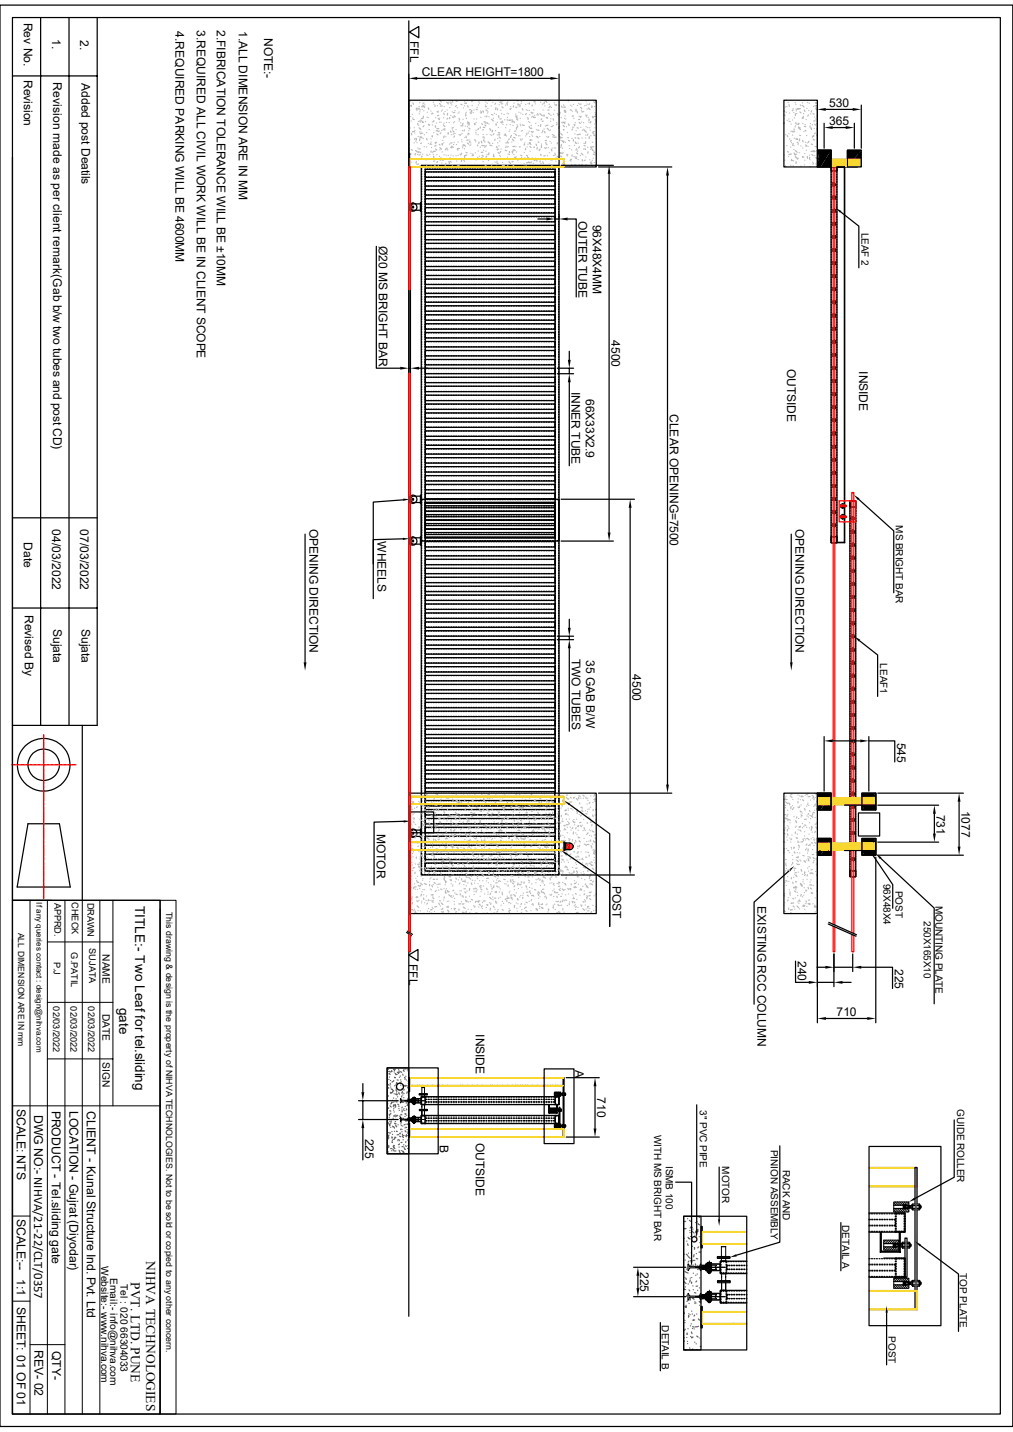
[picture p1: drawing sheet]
<svg xmlns="http://www.w3.org/2000/svg" width="210mm" height="297mm" viewBox="0 0 210 297" stroke-linecap="round" stroke-linejoin="round" font-family="sans-serif">
<defs><g id="words">
<g font-size="2.8">
<text x="28" y="187.8" transform="rotate(90 28 187.8)">TITLE:- Two Leaf for tel.sliding</text>
<text x="24.7" y="209.1" transform="rotate(90 24.7 209.1)">gate</text>
<text x="30.3" y="261.6" transform="rotate(90 30.3 261.6)">NIHVA TECHNOLOGIES</text>
<text x="27.1" y="265.9" transform="rotate(90 27.1 265.9)">PVT. LTD. PUNE</text>
</g>
<g font-size="2.5">
<text x="5" y="4.7" transform="rotate(90 5 4.7)">Rev No.</text>
<text x="10.8" y="8.1" transform="rotate(90 10.8 8.1)">1.</text>
<text x="16.6" y="8.3" transform="rotate(90 16.6 8.3)">2.</text>
<text x="36.4" y="6.5" transform="rotate(90 36.4 6.5)">4.REQUIRED PARKING WILL BE 4600MM</text>
<text x="40.8" y="6.3" transform="rotate(90 40.8 6.3)">3.REQUIRED ALL CIVIL WORK WILL BE IN CLIENT SCOPE</text>
<text x="45" y="6.2" transform="rotate(90 45 6.2)">2.FIBRICATION TOLERANCE WILL BE ±10MM</text>
<text x="49.5" y="6.4" transform="rotate(90 49.5 6.4)">1.ALL DIMENSION ARE IN MM</text>
<text x="54.8" y="7.8" transform="rotate(90 54.8 7.8)">NOTE:-</text>
<text x="85" y="8.6" transform="rotate(90 85 8.6)">FFL</text>
<text x="5" y="16.6" transform="rotate(90 5 16.6)">Revision</text>
<text x="11" y="17.1" transform="rotate(90 11 17.1)">Revision made as per client remark(Gab b/w two tubes and post CD)</text>
<text x="16.9" y="17.2" transform="rotate(90 16.9 17.2)">Added post Deatils</text>
<text x="87.5" y="15.8">CLEAR HEIGHT=1800</text>
<text x="171.9" y="22.2">530</text>
<text x="171.9" y="26">365</text>
<text x="119.9" y="45.8" transform="rotate(90 119.9 45.8)">OUTER TUBE</text>
<text x="122.9" y="46.6" transform="rotate(90 122.9 46.6)">96X48X4MM</text>
<text x="78.5" y="51" transform="rotate(90 78.5 51)">Ø20 MS BRIGHT BAR</text>
<text x="126.7" y="70.5" transform="rotate(90 126.7 70.5)">4500</text>
<text x="163.2" y="76.5" transform="rotate(90 163.2 76.5)">OUTSIDE</text>
<text x="178.1" y="77" transform="rotate(90 178.1 77)">INSIDE</text>
<text x="118.5" y="81.3" transform="rotate(90 118.5 81.3)">INNER TUBE</text>
<text x="121.5" y="82.7" transform="rotate(90 121.5 82.7)">66X33X2.9</text>
<text x="138.9" y="85.9" transform="rotate(90 138.9 85.9)">CLEAR OPENING=7500</text>
<text x="5" y="112.5" transform="rotate(90 5 112.5)">Date</text>
<text x="10.8" y="109.8" transform="rotate(90 10.8 109.8)">04/03/2022</text>
<text x="16.6" y="109.8" transform="rotate(90 16.6 109.8)">07/03/2022</text>
<text x="64.1" y="109.7" transform="rotate(90 64.1 109.7)">OPENING DIRECTION</text>
<text x="78.2" y="112.3" transform="rotate(90 78.2 112.3)">WHEELS</text>
<text x="164.9" y="109.7" transform="rotate(90 164.9 109.7)">OPENING DIRECTION</text>
<text x="5.2" y="127.5" transform="rotate(90 5.2 127.5)">Revised By</text>
<text x="11" y="130.4" transform="rotate(90 11 130.4)">Sujata</text>
<text x="16.9" y="130.4" transform="rotate(90 16.9 130.4)">Sujata</text>
<text x="118.5" y="136.6" transform="rotate(90 118.5 136.6)">TWO TUBES</text>
<text x="121.5" y="136.9" transform="rotate(90 121.5 136.9)">35 GAB B/W</text>
<text x="131.1" y="139.9" transform="rotate(90 131.1 139.9)">4500</text>
<text x="186" y="154" transform="rotate(90 186 154)">545</text>
<text x="78.1" y="173" transform="rotate(90 78.1 173)">MOTOR</text>
<text x="194.2" y="169" transform="rotate(90 194.2 169)">731</text>
<text x="199.4" y="168.1" transform="rotate(90 199.4 168.1)">1077</text>
<text x="127" y="183.7" transform="rotate(90 127 183.7)">POST</text>
<text x="157.1" y="188" transform="rotate(90 157.1 188)">EXISTING RCC COLUMN</text>
<text x="84.8" y="200" transform="rotate(90 84.8 200)">FFL</text>
<text x="165.4" y="199.3" transform="rotate(90 165.4 199.3)">240</text>
<text x="185.5" y="201" transform="rotate(90 185.5 201)">225</text>
<text x="98.6" y="214.5" transform="rotate(90 98.6 214.5)">INSIDE</text>
<text x="173.4" y="210.8">710</text>
<text x="119.2" y="221.9" transform="rotate(90 119.2 221.9)">A</text>
<text x="123.8" y="227.6" transform="rotate(90 123.8 227.6)">710</text>
<text x="3.5" y="230" transform="rotate(90 3.5 230)">SCALE: NTS</text>
<text x="7.1" y="231.2" transform="rotate(90 7.1 231.2)">DWG NO:- NIHVA/21-22/CLT/0357</text>
<text x="10.8" y="230.3" transform="rotate(90 10.8 230.3)">PRODUCT - Tel.sliding gate</text>
<text x="14.4" y="230.3" transform="rotate(90 14.4 230.3)">LOCATION - Gujrat (Diyodar)</text>
<text x="18" y="230.4" transform="rotate(90 18 230.4)">CLIENT - Kunal Structure Ind. Pvt. Ltd</text>
<text x="75.7" y="236.1" transform="rotate(90 75.7 236.1)">225</text>
<text x="91.2" y="237.5" transform="rotate(90 91.2 237.5)">B</text>
<text x="98.6" y="237" transform="rotate(90 98.6 237)">OUTSIDE</text>
<text x="3.5" y="252.7" transform="rotate(90 3.5 252.7)">SCALE:--</text>
<text x="132.7" y="263.9" transform="rotate(90 132.7 263.9)">225</text>
<text x="3.5" y="265.3" transform="rotate(90 3.5 265.3)">1:1</text>
<text x="3.5" y="271" transform="rotate(90 3.5 271)">SHEET: 01 OF 01</text>
<text x="7.2" y="280" transform="rotate(90 7.2 280)">REV- 02</text>
<text x="10.8" y="280.2" transform="rotate(90 10.8 280.2)">QTY-</text>
</g>
<g font-size="2.1">
<text x="178.6" y="48.3" transform="rotate(90 178.6 48.3)">LEAF 2</text>
<text x="185.7" y="108.9" transform="rotate(90 185.7 108.9)">MS BRIGHT BAR</text>
<text x="182.5" y="137.6" transform="rotate(90 182.5 137.6)">LEAF1</text>
<text x="183.2" y="183.3" transform="rotate(90 183.2 183.3)">96X48X4</text>
<text x="185.6" y="184.7" transform="rotate(90 185.6 184.7)">POST</text>
<text x="191.5" y="191.1" transform="rotate(90 191.5 191.1)">250X165X10</text>
<text x="194" y="187.9" transform="rotate(90 194 187.9)">MOUNTING PLATE</text>
<text x="21.3" y="197.9" transform="rotate(90 21.3 197.9)">NAME</text>
<text x="21.3" y="210.3" transform="rotate(90 21.3 210.3)">DATE</text>
<text x="21.3" y="220.3" transform="rotate(90 21.3 220.3)">SIGN</text>
<text x="145.1" y="230.3" transform="rotate(90 145.1 230.3)">3&quot; PVC PIPE</text>
<text x="198.4" y="230" transform="rotate(90 198.4 230)">GUIDE ROLLER</text>
<text x="135.6" y="235.3" transform="rotate(90 135.6 235.3)">WITH MS BRIGHT BAR</text>
<text x="159.8" y="238.5" transform="rotate(90 159.8 238.5)">PINION ASSEMBLY</text>
<text x="138.1" y="241.8" transform="rotate(90 138.1 241.8)">ISMB 100</text>
<text x="149.7" y="241.9" transform="rotate(90 149.7 241.9)">MOTOR</text>
<text x="162.3" y="242.6" transform="rotate(90 162.3 242.6)">RACK AND</text>
<text x="174.6" y="254.1" transform="rotate(90 174.6 254.1)">DETAIL A</text>
<text x="21" y="262.6" transform="rotate(90 21 262.6)">Website:- www.nihva.com</text>
<text x="22.9" y="265" transform="rotate(90 22.9 265)">Email:- info@nihva.com</text>
<text x="25" y="266.3" transform="rotate(90 25 266.3)">Tel : 020 66304033</text>
<text x="199" y="264.1" transform="rotate(90 199 264.1)">TOP PLATE</text>
<text x="137.2" y="274.9" transform="rotate(90 137.2 274.9)">DETAIL B</text>
<text x="184.2" y="277.2" transform="rotate(90 184.2 277.2)">POST</text>
</g>
<g font-size="1.9">
<text x="11.3" y="187.2" transform="rotate(90 11.3 187.2)">APPRD.</text>
<text x="14.9" y="187.1" transform="rotate(90 14.9 187.1)">CHECK</text>
<text x="18.1" y="187.2" transform="rotate(90 18.1 187.2)">DRAWN</text>
<text x="14.8" y="197.5" transform="rotate(90 14.8 197.5)">G.PATIL</text>
<text x="18.5" y="196.7" transform="rotate(90 18.5 196.7)">SUJATA</text>
<text x="11.1" y="199.5" transform="rotate(90 11.1 199.5)">P.J</text>
<text x="11" y="208.7" transform="rotate(90 11 208.7)">02/03/2022</text>
<text x="14.6" y="208.7" transform="rotate(90 14.6 208.7)">02/03/2022</text>
<text x="18.2" y="208.7" transform="rotate(90 18.2 208.7)">02/03/2022</text>
</g>
<g font-size="1.8">
<text x="34.5" y="189.1" transform="rotate(90 34.5 189.1)">This drawing &amp; design is the property of NIHVA TECHNOLOGIES. Not to be sold or copied to any other concern.</text>
<text x="3.8" y="193.4" transform="rotate(90 3.8 193.4)">ALL DIMENSION ARE IN mm</text>
</g>
<text font-size="1.7" x="7.5" y="187.2" transform="rotate(90 7.5 187.2)">If any queries contact : design@nihva.com</text>
</g></defs>
<g fill="none" stroke="#000" stroke-width=".25">
<path d="M0 1.1h210v294.8h-210zM2.6 3.6h204.8v289.7h-204.8zM2.6 15.7h17.6M8.4 3.6v146.9M14.3 3.6v146.9M20.2 3.6v146.9M84.8 15.4v19.2M84.9 6.6l1.9-1.1v2.3zM86.5 16.3h27.6M115.9 15.4v18.8M2.6 32.6v117.9h14.5v36.2M84.8 20.8h38.8v13.8h-38.8z"/>
<path d="M84.8 31.8h.1v2.8h-.1zM87.3 34.3h28.6v77.9h-28.6zM87.4 35v.2M87.4 35.5v.2M87.4 36v.2M87.4 36.5v.2M87.4 37v.3M87.4 37.5v.3M87.4 38.1v.2M87.4 38.6v.2M87.4 39.1v.2M87.4 39.6v.2"/>
<path d="M87.7 34.4h-.3v.3M88 34.4h.2M88.1 35.5v.2M88.1 36v.2M88.1 36.5v.2M88.1 37v.3M88.1 37.5v.3M88.1 38.1v.2M88.1 38.6v.2M88.1 39.1v.2M88.1 39.6v.2M88.2 35.1h26.9v76.3h-26.9z"/>
<path d="M88.2 35.6h26.9v1.2h-26.9zM88.2 37.5h26.9v1.1h-26.9zM88.2 39.3h26.9v1.2h-26.9zM88.2 36.6l.3 .1M88.2 38.5l.3 .1M88.2 36.1v.2M88.2 37.9v.2M88.2 39.8v.2M88.2 35.1l-.1 .1M88.5 35.7l-.3 .1M88.5 37.5l-.3 .1M88.5 39.4h-.3v.1"/>
<path d="M88.5 35.1h.2M88.5 34.4h.2M88.8 35.7h.2M88.8 37.5h.2M88.8 39.4h.2M88.8 36.7h.2M88.8 38.6h.2M89 35.1h.2M89 34.4h.2M89.3 35.7h.2M89.3 37.5h.2M89.3 39.4h.2"/>
<path d="M89.3 36.7h.2M89.3 38.6h.2M89.6 35.1h.2M89.6 34.4h.2M89.8 35.7h.2M89.8 37.5h.2M89.8 39.4h.2M89.8 36.7h.2M89.8 38.6h.2M90.1 35.1h.2M90.1 34.4h.2M90.3 35.7h.3"/>
<path d="M90.3 37.5h.3M90.3 39.4h.3M90.3 36.7h.3M90.3 38.6h.3M90.6 35.1h.2M90.6 34.4h.2M90.8 35.7h.3M90.8 37.5h.3M90.8 39.4h.3M90.8 36.7h.3M90.8 38.6h.3M91.1 35.1h.2"/>
<path d="M91.1 34.4h.2M91.4 35.7h.2M91.4 37.5h.2M91.4 39.4h.2M91.4 36.7h.2M91.4 38.6h.2M91.7 35.1h.2M91.7 34.4h.2M91.9 35.7h.2M91.9 37.5h.2M91.9 39.4h.2M91.9 36.7h.2"/>
<path d="M91.9 38.6h.2M92.2 35.1h.2M92.2 34.4h.2M92.4 35.7h.2M92.4 37.5h.2M92.4 39.4h.2M92.4 36.7h.2M92.4 38.6h.2M92.7 35.1h.2M92.7 34.4h.2M92.9 35.7h.2M92.9 37.5h.2"/>
<path d="M92.9 39.4h.2M92.9 36.7h.2M92.9 38.6h.2M93.2 35.1h.2M93.2 34.4h.2M93.5 35.7h.2M93.5 37.5h.2M93.5 39.4h.2M93.5 36.7h.2M93.5 38.6h.2M93.7 35.1h.2M93.7 34.4h.2"/>
<path d="M94 35.7h.2M94 37.5h.2M94 39.4h.2M94 36.7h.2M94 38.6h.2M94.2 35.1h.2M94.2 34.4h.2M94.5 35.7h.2M94.5 37.5h.2M94.5 39.4h.2M94.5 36.7h.2M94.5 38.6h.2"/>
<path d="M94.7 35.1h.3M94.7 34.4h.3M95 35.7h.2M95 37.5h.2M95 39.4h.2M95 36.7h.2M95 38.6h.2M95.3 35.1h.2M95.3 34.4h.2M95.5 35.7h.3M95.5 37.5h.3M95.5 39.4h.3"/>
<path d="M95.5 36.7h.3M95.5 38.6h.3M95.8 35.1h.2M95.8 34.4h.2M96.1 35.7h.2M96.1 37.5h.2M96.1 39.4h.2M96.1 36.7h.2M96.1 38.6h.2M96.3 35.1h.2M96.3 34.4h.2M96.6 35.7h.2"/>
<path d="M96.6 37.5h.2M96.6 39.4h.2M96.6 36.7h.2M96.6 38.6h.2M96.8 35.1h.2M96.8 34.4h.2M97.1 35.7h.2M97.1 37.5h.2M97.1 39.4h.2M97.1 36.7h.2M97.1 38.6h.2M97.4 35.1h.2"/>
<path d="M97.4 34.4h.2M97.6 35.7h.2M97.6 37.5h.2M97.6 39.4h.2M97.6 36.7h.2M97.6 38.6h.2M97.9 35.1h.2M97.9 34.4h.2M98.1 35.7h.2M98.1 37.5h.2M98.1 39.4h.2M98.1 36.7h.2"/>
<path d="M98.1 38.6h.2M98.4 35.1h.2M98.4 34.4h.2M98.6 35.7h.2M98.6 37.5h.2M98.6 39.4h.2M98.6 36.7h.2M98.6 38.6h.2M98.9 35.1h.2M98.9 34.4h.2M99.2 35.7h.2M99.2 37.5h.2"/>
<path d="M99.2 39.4h.2M99.2 36.7h.2M99.2 38.6h.2M99.4 35.1h.3M99.4 34.4h.3M99.7 35.7h.2M99.7 37.5h.2M99.7 39.4h.2M99.7 36.7h.2M99.7 38.6h.2M99.9 35.1h.3M99.9 34.4h.3"/>
<path d="M100.2 35.7h.2M100.2 37.5h.2M100.2 39.4h.2M100.2 36.7h.2M100.2 38.6h.2M100.5 35.1h.2M100.5 34.4h.2M100.8 35.7h.1M100.8 37.5h.1M100.8 39.4h.1M100.8 36.7h.1M100.8 38.6h.1"/>
<path d="M101 35.1h.2M101 34.4h.2M101.3 35.7h.2M101.3 37.5h.2M101.3 39.4h.2M101.3 36.7h.2M101.3 38.6h.2M101.5 35.1h.2M101.5 34.4h.2M101.8 35.7h.2M101.8 37.5h.2M101.8 39.4h.2"/>
<path d="M101.8 36.7h.2M101.8 38.6h.2M102 35.1h.2M102 34.4h.2M102.3 35.7h.2M102.3 37.5h.2M102.3 39.4h.2M102.3 36.7h.2M102.3 38.6h.2M102.5 35.1h.2M102.5 34.4h.2M102.8 35.7h.2"/>
<path d="M102.8 37.5h.2M102.8 39.4h.2M102.8 36.7h.2M102.8 38.6h.2M103.1 35.1h.2M103.1 34.4h.2M103.3 35.7h.2M103.3 37.5h.2M103.3 39.4h.2M103.3 36.7h.2M103.3 38.6h.2M103.6 35.1h.2"/>
<path d="M103.6 34.4h.2M103.8 35.7h.3M103.8 37.5h.3M103.8 39.4h.3M103.8 36.7h.3M103.8 38.6h.3M104.1 35.1h.2M104.1 34.4h.2M104.4 35.7h.2M104.4 37.5h.2M104.4 39.4h.2M104.4 36.7h.2"/>
<path d="M104.4 38.6h.2M104.6 35.1h.2M104.6 34.4h.2M104.9 35.7h.2M104.9 37.5h.2M104.9 39.4h.2M104.9 36.7h.2M104.9 38.6h.2M105.2 35.1h.2M105.2 34.4h.2M105.4 35.7h.2M105.4 37.5h.2"/>
<path d="M105.4 39.4h.2M105.4 36.7h.2M105.4 38.6h.2M105.7 35.1h.2M105.7 34.4h.2M105.9 35.7h.2M105.9 37.5h.2M105.9 39.4h.2M105.9 36.7h.2M105.9 38.6h.2M106.2 35.1h.2M106.2 34.4h.2"/>
<path d="M106.5 35.7h.1M106.5 37.5h.1M106.5 39.4h.1M106.5 36.7h.1M106.5 38.6h.1M106.7 35.1h.2M106.7 34.4h.2M107 35.7h.2M107 37.5h.2M107 39.4h.2M107 36.7h.2M107 38.6h.2"/>
<path d="M107.2 35.1h.2M107.2 34.4h.2M107.5 35.7h.2M107.5 37.5h.2M107.5 39.4h.2M107.5 36.7h.2M107.5 38.6h.2M107.7 35.1h.2M107.7 34.4h.3M108 35.7h.2M108 37.5h.2M108 39.4h.2"/>
<path d="M108 36.7h.2M108 38.6h.2M108.2 35.1h.3M108.2 34.4h.3M108.5 35.7h.3M108.5 37.5h.3M108.5 39.4h.3M108.5 36.7h.3M108.5 38.6h.3M108.8 35.1h.2M108.8 34.4h.2M109.1 35.7h.2"/>
<path d="M109.1 37.5h.2M109.1 39.4h.2M109.1 36.7h.2M109.1 38.6h.2M109.3 35.1h.2M109.3 34.4h.2M109.6 35.7h.2M109.6 37.5h.2M109.6 39.4h.2M109.6 36.7h.2M109.6 38.6h.2M109.8 35.1h.2"/>
<path d="M109.8 34.4h.2M110.1 35.7h.2M110.1 37.5h.2M110.1 39.4h.2M110.1 36.7h.2M110.1 38.6h.2M110.4 35.1h.1M110.4 34.4h.1M110.6 35.7h.2M110.6 37.5h.2M110.6 39.4h.2M110.6 36.7h.2"/>
<path d="M110.6 38.6h.2M110.9 35.1h.2M110.9 34.4h.2M111.1 35.7h.2M111.1 37.5h.2M111.1 39.4h.2M111.1 36.7h.2M111.1 38.6h.2M111.4 35.1h.2M111.4 34.4h.2M111.6 35.7h.2M111.6 37.5h.2"/>
<path d="M111.6 39.4h.2M111.6 36.7h.2M111.6 38.6h.2M111.9 35.1h.2M111.9 34.4h.2M112.2 35.7h.2M112.2 37.5h.2M112.2 39.4h.2M112.2 36.7h.2M112.2 38.6h.2M112.4 35.1h.2M112.4 34.4h.2"/>
<path d="M112.7 35.7h.2M112.7 37.5h.2M112.7 39.4h.2M112.7 36.7h.2M112.7 38.6h.2M112.9 35.1h.3M112.9 34.4h.3M113.2 35.7h.2M113.2 37.5h.2M113.2 39.4h.2M113.2 36.7h.2M113.2 38.6h.2"/>
<path d="M113.5 35.1h.2M113.5 34.4h.2M113.7 35.7h.2M113.7 37.5h.2M113.7 39.4h.2M113.7 36.7h.2M113.7 38.6h.2M114 35.1h.2M114 34.4h.2M114.3 35.7h.1M114.3 37.5h.1M114.3 39.4h.1"/>
<path d="M114.3 36.7h.1M114.3 38.6h.1M114.5 35.1h.2M114.5 34.4h.2M114.8 35.7l.3 .1M114.8 37.5l.3 .1M114.8 39.4h.3v.1M115 35.1l.1 .1M115 34.4h.2M115.1 36.6l-.3 .1M115.1 36.1v.2M115.1 37.9v.2"/>
<path d="M115.1 38.5l-.3 .1M115.1 39.8v.2M115.1 35.5v.2M115.1 36v.2M115.1 36.5v.2M115.1 37v.3M115.1 37.5v.3M115.1 38.1v.2M115.1 38.6v.2M115.1 39.1v.2M115.1 39.6v.2M115.5 34.4h.3v.3"/>
<path d="M115.8 35v.2M115.8 35.5v.2M115.8 36v.2M115.8 36.5v.2M115.8 37v.3M115.8 37.5v.3M115.8 38.1v.2M115.8 38.6v.2M115.8 39.1v.2M115.8 39.6v.2M85.6 42.1h.1M85.6 42.8h.1"/>
<path d="M87.2 42.1h.1v1.7h-.1zM87.2 42.3h-1.7l-.3 .3v.7l.3 .3h1.7M87.2 42.1h.1M87.3 42.1h.1M87.3 43.8h.1M87.4 40.2v.2M87.4 40.7v.2M87.4 41.2v.2M87.4 41.7v.2M87.4 42.2v.3M87.4 42.8v.2M87.4 43.3v.2"/>
<path d="M87.4 43.8v.2M87.4 44.3v.2M87.4 44.8v.2M87.4 45.3v.3M87.4 45.9v.2M87.4 46.4v.2M87.4 46.9v.2M87.4 47.5v.1M87.4 48v.2M87.4 48.5v.2M87.4 49v.2M87.4 49.5v.2"/>
<path d="M87.4 50v.2M87.4 50.5v.3M87.4 51.1v.2M87.4 51.6v.2M87.4 52.1v.2M87.4 52.6v.2M87.4 53.1v.2M87.4 53.7v.2M87.4 54.2v.2M87.4 54.7v.2M87.4 55.2v.2M87.4 55.8v.2"/>
<path d="M87.4 56.3v.2M87.4 56.8v.2M87.4 57.3v.2M87.4 57.8v.2M87.4 58.3v.2M87.4 58.8v.3M87.4 59.4v.2M87.4 59.9v.2M88.1 40.2v.2M88.1 40.7v.2M88.1 41.2v.2M88.1 41.7v.2"/>
<path d="M88.1 42.2v.3M88.1 42.8v.2M88.1 43.3v.2M88.1 43.8v.2M88.1 44.3v.2M88.1 44.8v.2M88.1 45.3v.3M88.1 45.9v.2M88.1 46.4v.2M88.1 46.9v.2M88.1 47.5v.1M88.1 48v.2"/>
<path d="M88.1 48.5v.2M88.1 49v.2M88.1 49.5v.2M88.1 50v.2M88.1 50.5v.3M88.1 51.1v.2M88.1 51.6v.2M88.1 52.1v.2M88.1 52.6v.2M88.1 53.1v.2M88.1 53.7v.2M88.1 54.2v.2"/>
<path d="M88.1 54.7v.2M88.1 55.2v.2M88.1 55.8v.2M88.1 56.3v.2M88.1 56.8v.2M88.1 57.3v.2M88.1 57.8v.2M88.1 58.3v.2M88.1 58.8v.3M88.1 59.4v.2M88.1 59.9v.2M88.2 41.2h26.9v1.1h-26.9z"/>
<path d="M88.2 43.1h26.9v1.1h-26.9zM88.2 44.9h26.9v1.1h-26.9zM88.2 46.7h26.9v1.2h-26.9zM88.2 48.6h26.9v1.1h-26.9zM88.2 50.5h26.9v1.1h-26.9zM88.2 52.3h26.9v1.1h-26.9zM88.2 54.1h26.9v1.2h-26.9zM88.2 56h26.9v1.1h-26.9zM88.2 57.9h26.9v1.1h-26.9zM88.2 59.7h26.9v1.2h-26.9zM88.2 40.3v.1h.3M88.2 42.2v.1h.3"/>
<path d="M88.2 44l.3 .1M88.2 45.9l.3 .1M88.2 47.7v.1h.3M88.2 49.6v.1h.3M88.2 51.4l.3 .1M88.2 53.3l.3 .1M88.2 55.2h.3M88.2 57v.1h.3M88.2 58.8v.2h.3M88.2 41.7v.2M88.2 43.5v.2M88.2 45.3v.3"/>
<path d="M88.2 47.2v.2M88.2 49.1v.2M88.2 50.9v.2M88.2 52.7v.3M88.2 54.6v.2M88.2 56.5v.2M88.2 58.3v.2M88.5 41.2h-.3v.2M88.5 43.1l-.3 .1M88.5 45h-.3M88.5 46.8h-.3v.1M88.5 48.6h-.3v.2"/>
<path d="M88.5 50.5l-.3 .1M88.5 52.4l-.3 .1M88.5 54.2h-.3v.1M88.5 56h-.3v.2M88.5 57.9l-.3 .1M88.5 59.8l-.3 .1M88.8 41.2h.2M88.8 43.1h.2M88.8 45h.2M88.8 46.8h.2M88.8 48.6h.2M88.8 50.5h.2"/>
<path d="M88.8 52.4h.2M88.8 54.2h.2M88.8 56h.2M88.8 57.9h.2M88.8 59.8h.2M88.8 40.4h.2M88.8 42.3h.2M88.8 44.1h.2M88.8 46h.2M88.8 47.8h.2M88.8 49.7h.2M88.8 51.5h.2"/>
<path d="M88.8 53.4h.2M88.8 55.2h.2M88.8 57.1h.2M88.8 59h.2M89.3 41.2h.2M89.3 43.1h.2M89.3 45h.2M89.3 46.8h.2M89.3 48.6h.2M89.3 50.5h.2M89.3 52.4h.2M89.3 54.2h.2"/>
<path d="M89.3 56h.2M89.3 57.9h.2M89.3 59.8h.2M89.3 40.4h.2M89.3 42.3h.2M89.3 44.1h.2M89.3 46h.2M89.3 47.8h.2M89.3 49.7h.2M89.3 51.5h.2M89.3 53.4h.2M89.3 55.2h.2"/>
<path d="M89.3 57.1h.2M89.3 59h.2M89.8 41.2h.2M89.8 43.1h.2M89.8 45h.2M89.8 46.8h.2M89.8 48.6h.2M89.8 50.5h.2M89.8 52.4h.2M89.8 54.2h.2M89.8 56h.2M89.8 57.9h.2"/>
<path d="M89.8 59.8h.2M89.8 40.4h.2M89.8 42.3h.2M89.8 44.1h.2M89.8 46h.2M89.8 47.8h.2M89.8 49.7h.2M89.8 51.5h.2M89.8 53.4h.2M89.8 55.2h.2M89.8 57.1h.2M89.8 59h.2"/>
<path d="M90.3 41.2h.3M90.3 43.1h.3M90.3 45h.3M90.3 46.8h.3M90.3 48.6h.3M90.3 50.5h.3M90.3 52.4h.3M90.3 54.2h.3M90.3 56h.3M90.3 57.9h.3M90.3 59.8h.3M90.3 40.4h.3"/>
<path d="M90.3 42.3h.3M90.3 44.1h.3M90.3 46h.3M90.3 47.8h.3M90.3 49.7h.3M90.3 51.5h.3M90.3 53.4h.3M90.3 55.2h.3M90.3 57.1h.3M90.3 59h.3M90.8 41.2h.3M90.8 43.1h.3"/>
<path d="M90.8 45h.3M90.8 46.8h.3M90.8 48.6h.3M90.8 50.5h.3M90.8 52.4h.3M90.8 54.2h.3M90.8 56h.3M90.8 57.9h.3M90.8 59.8h.3M90.8 40.4h.3M90.8 42.3h.3M90.8 44.1h.3"/>
<path d="M90.8 46h.3M90.8 47.8h.3M90.8 49.7h.3M90.8 51.5h.3M90.8 53.4h.3M90.8 55.2h.3M90.8 57.1h.3M90.8 59h.3M91.4 41.2h.2M91.4 43.1h.2M91.4 45h.2M91.4 46.8h.2"/>
<path d="M91.4 48.6h.2M91.4 50.5h.2M91.4 52.4h.2M91.4 54.2h.2M91.4 56h.2M91.4 57.9h.2M91.4 59.8h.2M91.4 40.4h.2M91.4 42.3h.2M91.4 44.1h.2M91.4 46h.2M91.4 47.8h.2"/>
<path d="M91.4 49.7h.2M91.4 51.5h.2M91.4 53.4h.2M91.4 55.2h.2M91.4 57.1h.2M91.4 59h.2M91.9 41.2h.2M91.9 43.1h.2M91.9 45h.2M91.9 46.8h.2M91.9 48.6h.2M91.9 50.5h.2"/>
<path d="M91.9 52.4h.2M91.9 54.2h.2M91.9 56h.2M91.9 57.9h.2M91.9 59.8h.2M91.9 40.4h.2M91.9 42.3h.2M91.9 44.1h.2M91.9 46h.2M91.9 47.8h.2M91.9 49.7h.2M91.9 51.5h.2"/>
<path d="M91.9 53.4h.2M91.9 55.2h.2M91.9 57.1h.2M91.9 59h.2M92.4 41.2h.2M92.4 43.1h.2M92.4 45h.2M92.4 46.8h.2M92.4 48.6h.2M92.4 50.5h.2M92.4 52.4h.2M92.4 54.2h.2"/>
<path d="M92.4 56h.2M92.4 57.9h.2M92.4 59.8h.2M92.4 40.4h.2M92.4 42.3h.2M92.4 44.1h.2M92.4 46h.2M92.4 47.8h.2M92.4 49.7h.2M92.4 51.5h.2M92.4 53.4h.2M92.4 55.2h.2"/>
<path d="M92.4 57.1h.2M92.4 59h.2M92.9 41.2h.2M92.9 43.1h.2M92.9 45h.2M92.9 46.8h.2M92.9 48.6h.2M92.9 50.5h.2M92.9 52.4h.2M92.9 54.2h.2M92.9 56h.2M92.9 57.9h.2"/>
<path d="M92.9 59.8h.2M92.9 40.4h.2M92.9 42.3h.2M92.9 44.1h.2M92.9 46h.2M92.9 47.8h.2M92.9 49.7h.2M92.9 51.5h.2M92.9 53.4h.2M92.9 55.2h.2M92.9 57.1h.2M92.9 59h.2"/>
<path d="M93.5 41.2h.2M93.5 43.1h.2M93.5 45h.2M93.5 46.8h.2M93.5 48.6h.2M93.5 50.5h.2M93.5 52.4h.2M93.5 54.2h.2M93.5 56h.2M93.5 57.9h.2M93.5 59.8h.2M93.5 40.4h.2"/>
<path d="M93.5 42.3h.2M93.5 44.1h.2M93.5 46h.2M93.5 47.8h.2M93.5 49.7h.2M93.5 51.5h.2M93.5 53.4h.2M93.5 55.2h.2M93.5 57.1h.2M93.5 59h.2M94 41.2h.2M94 43.1h.2"/>
<path d="M94 45h.2M94 46.8h.2M94 48.6h.2M94 50.5h.2M94 52.4h.2M94 54.2h.2M94 56h.2M94 57.9h.2M94 59.8h.2M94 40.4h.2M94 42.3h.2M94 44.1h.2"/>
<path d="M94 46h.2M94 47.8h.2M94 49.7h.2M94 51.5h.2M94 53.4h.2M94 55.2h.2M94 57.1h.2M94 59h.2M94.5 41.2h.2M94.5 43.1h.2M94.5 45h.2M94.5 46.8h.2"/>
<path d="M94.5 48.6h.2M94.5 50.5h.2M94.5 52.4h.2M94.5 54.2h.2M94.5 56h.2M94.5 57.9h.2M94.5 59.8h.2M94.5 40.4h.2M94.5 42.3h.2M94.5 44.1h.2M94.5 46h.2M94.5 47.8h.2"/>
<path d="M94.5 49.7h.2M94.5 51.5h.2M94.5 53.4h.2M94.5 55.2h.2M94.5 57.1h.2M94.5 59h.2M95 41.2h.2M95 43.1h.2M95 45h.2M95 46.8h.2M95 48.6h.2M95 50.5h.2"/>
<path d="M95 52.4h.2M95 54.2h.2M95 56h.2M95 57.9h.2M95 59.8h.2M95 40.4h.2M95 42.3h.2M95 44.1h.2M95 46h.2M95 47.8h.2M95 49.7h.2M95 51.5h.2"/>
<path d="M95 53.4h.2M95 55.2h.2M95 57.1h.2M95 59h.2M95.5 41.2h.3M95.5 43.1h.3M95.5 45h.3M95.5 46.8h.3M95.5 48.6h.3M95.5 50.5h.3M95.5 52.4h.3M95.5 54.2h.3"/>
<path d="M95.5 56h.3M95.5 57.9h.3M95.5 59.8h.3M95.5 40.4h.3M95.5 42.3h.3M95.5 44.1h.3M95.5 46h.3M95.5 47.8h.3M95.5 49.7h.3M95.5 51.5h.3M95.5 53.4h.3M95.5 55.2h.3"/>
<path d="M95.5 57.1h.3M95.5 59h.3M96.1 41.2h.2M96.1 43.1h.2M96.1 45h.2M96.1 46.8h.2M96.1 48.6h.2M96.1 50.5h.2M96.1 52.4h.2M96.1 54.2h.2M96.1 56h.2M96.1 57.9h.2"/>
<path d="M96.1 59.8h.2M96.1 40.4h.2M96.1 42.3h.2M96.1 44.1h.2M96.1 46h.2M96.1 47.8h.2M96.1 49.7h.2M96.1 51.5h.2M96.1 53.4h.2M96.1 55.2h.2M96.1 57.1h.2M96.1 59h.2"/>
<path d="M96.6 41.2h.2M96.6 43.1h.2M96.6 45h.2M96.6 46.8h.2M96.6 48.6h.2M96.6 50.5h.2M96.6 52.4h.2M96.6 54.2h.2M96.6 56h.2M96.6 57.9h.2M96.6 59.8h.2M96.6 40.4h.2"/>
<path d="M96.6 42.3h.2M96.6 44.1h.2M96.6 46h.2M96.6 47.8h.2M96.6 49.7h.2M96.6 51.5h.2M96.6 53.4h.2M96.6 55.2h.2M96.6 57.1h.2M96.6 59h.2M97.1 41.2h.2M97.1 43.1h.2"/>
<path d="M97.1 45h.2M97.1 46.8h.2M97.1 48.6h.2M97.1 50.5h.2M97.1 52.4h.2M97.1 54.2h.2M97.1 56h.2M97.1 57.9h.2M97.1 59.8h.2M97.1 40.4h.2M97.1 42.3h.2M97.1 44.1h.2"/>
<path d="M97.1 46h.2M97.1 47.8h.2M97.1 49.7h.2M97.1 51.5h.2M97.1 53.4h.2M97.1 55.2h.2M97.1 57.1h.2M97.1 59h.2M97.6 41.2h.2M97.6 43.1h.2M97.6 45h.2M97.6 46.8h.2"/>
<path d="M97.6 48.6h.2M97.6 50.5h.2M97.6 52.4h.2M97.6 54.2h.2M97.6 56h.2M97.6 57.9h.2M97.6 59.8h.2M97.6 40.4h.2M97.6 42.3h.2M97.6 44.1h.2M97.6 46h.2M97.6 47.8h.2"/>
<path d="M97.6 49.7h.2M97.6 51.5h.2M97.6 53.4h.2M97.6 55.2h.2M97.6 57.1h.2M97.6 59h.2M98.1 41.2h.2M98.1 43.1h.2M98.1 45h.2M98.1 46.8h.2M98.1 48.6h.2M98.1 50.5h.2"/>
<path d="M98.1 52.4h.2M98.1 54.2h.2M98.1 56h.2M98.1 57.9h.2M98.1 59.8h.2M98.1 40.4h.2M98.1 42.3h.2M98.1 44.1h.2M98.1 46h.2M98.1 47.8h.2M98.1 49.7h.2M98.1 51.5h.2"/>
<path d="M98.1 53.4h.2M98.1 55.2h.2M98.1 57.1h.2M98.1 59h.2M98.6 41.2h.2M98.6 43.1h.2M98.6 45h.2M98.6 46.8h.2M98.6 48.6h.2M98.6 50.5h.2M98.6 52.4h.2M98.6 54.2h.2"/>
<path d="M98.6 56h.2M98.6 57.9h.2M98.6 59.8h.2M98.6 40.4h.2M98.6 42.3h.2M98.6 44.1h.2M98.6 46h.2M98.6 47.8h.2M98.6 49.7h.2M98.6 51.5h.2M98.6 53.4h.2M98.6 55.2h.2"/>
<path d="M98.6 57.1h.2M98.6 59h.2M99.2 41.2h.2M99.2 43.1h.2M99.2 45h.2M99.2 46.8h.2M99.2 48.6h.2M99.2 50.5h.2M99.2 52.4h.2M99.2 54.2h.2M99.2 56h.2M99.2 57.9h.2"/>
<path d="M99.2 59.8h.2M99.2 40.4h.2M99.2 42.3h.2M99.2 44.1h.2M99.2 46h.2M99.2 47.8h.2M99.2 49.7h.2M99.2 51.5h.2M99.2 53.4h.2M99.2 55.2h.2M99.2 57.1h.2M99.2 59h.2"/>
<path d="M99.7 41.2h.2M99.7 43.1h.2M99.7 45h.2M99.7 46.8h.2M99.7 48.6h.2M99.7 50.5h.2M99.7 52.4h.2M99.7 54.2h.2M99.7 56h.2M99.7 57.9h.2M99.7 59.8h.2M99.7 40.4h.2"/>
<path d="M99.7 42.3h.2M99.7 44.1h.2M99.7 46h.2M99.7 47.8h.2M99.7 49.7h.2M99.7 51.5h.2M99.7 53.4h.2M99.7 55.2h.2M99.7 57.1h.2M99.7 59h.2M100.2 41.2h.2M100.2 43.1h.2"/>
<path d="M100.2 45h.2M100.2 46.8h.2M100.2 48.6h.2M100.2 50.5h.2M100.2 52.4h.2M100.2 54.2h.2M100.2 56h.2M100.2 57.9h.2M100.2 59.8h.2M100.2 40.4h.2M100.2 42.3h.2M100.2 44.1h.2"/>
<path d="M100.2 46h.2M100.2 47.8h.2M100.2 49.7h.2M100.2 51.5h.2M100.2 53.4h.2M100.2 55.2h.2M100.2 57.1h.2M100.2 59h.2M100.8 41.2h.1M100.8 43.1h.1M100.8 45h.1M100.8 46.8h.1"/>
<path d="M100.8 48.6h.1M100.8 50.5h.1M100.8 52.4h.1M100.8 54.2h.1M100.8 56h.1M100.8 57.9h.1M100.8 59.8h.1M100.8 40.4h.1M100.8 42.3h.1M100.8 44.1h.1M100.8 46h.1M100.8 47.8h.1"/>
<path d="M100.8 49.7h.1M100.8 51.5h.1M100.8 53.4h.1M100.8 55.2h.1M100.8 57.1h.1M100.8 59h.1M101.3 41.2h.2M101.3 43.1h.2M101.3 45h.2M101.3 46.8h.2M101.3 48.6h.2M101.3 50.5h.2"/>
<path d="M101.3 52.4h.2M101.3 54.2h.2M101.3 56h.2M101.3 57.9h.2M101.3 59.8h.2M101.3 40.4h.2M101.3 42.3h.2M101.3 44.1h.2M101.3 46h.2M101.3 47.8h.2M101.3 49.7h.2M101.3 51.5h.2"/>
<path d="M101.3 53.4h.2M101.3 55.2h.2M101.3 57.1h.2M101.3 59h.2M101.8 41.2h.2M101.8 43.1h.2M101.8 45h.2M101.8 46.8h.2M101.8 48.6h.2M101.8 50.5h.2M101.8 52.4h.2M101.8 54.2h.2"/>
<path d="M101.8 56h.2M101.8 57.9h.2M101.8 59.8h.2M101.8 40.4h.2M101.8 42.3h.2M101.8 44.1h.2M101.8 46h.2M101.8 47.8h.2M101.8 49.7h.2M101.8 51.5h.2M101.8 53.4h.2M101.8 55.2h.2"/>
<path d="M101.8 57.1h.2M101.8 59h.2M102.3 41.2h.2M102.3 43.1h.2M102.3 45h.2M102.3 46.8h.2M102.3 48.6h.2M102.3 50.5h.2M102.3 52.4h.2M102.3 54.2h.2M102.3 56h.2M102.3 57.9h.2"/>
<path d="M102.3 59.8h.2M102.3 40.4h.2M102.3 42.3h.2M102.3 44.1h.2M102.3 46h.2M102.3 47.8h.2M102.3 49.7h.2M102.3 51.5h.2M102.3 53.4h.2M102.3 55.2h.2M102.3 57.1h.2M102.3 59h.2"/>
<path d="M102.8 41.2h.2M102.8 43.1h.2M102.8 45h.2M102.8 46.8h.2M102.8 48.6h.2M102.8 50.5h.2M102.8 52.4h.2M102.8 54.2h.2M102.8 56h.2M102.8 57.9h.2M102.8 59.8h.2M102.8 40.4h.2"/>
<path d="M102.8 42.3h.2M102.8 44.1h.2M102.8 46h.2M102.8 47.8h.2M102.8 49.7h.2M102.8 51.5h.2M102.8 53.4h.2M102.8 55.2h.2M102.8 57.1h.2M102.8 59h.2M103.3 41.2h.2M103.3 43.1h.2"/>
<path d="M103.3 45h.2M103.3 46.8h.2M103.3 48.6h.2M103.3 50.5h.2M103.3 52.4h.2M103.3 54.2h.2M103.3 56h.2M103.3 57.9h.2M103.3 59.8h.2M103.3 40.4h.2M103.3 42.3h.2M103.3 44.1h.2"/>
<path d="M103.3 46h.2M103.3 47.8h.2M103.3 49.7h.2M103.3 51.5h.2M103.3 53.4h.2M103.3 55.2h.2M103.3 57.1h.2M103.3 59h.2M103.8 41.2h.3M103.8 43.1h.3M103.8 45h.3M103.8 46.8h.3"/>
<path d="M103.8 48.6h.3M103.8 50.5h.3M103.8 52.4h.3M103.8 54.2h.3M103.8 56h.3M103.8 57.9h.3M103.8 59.8h.3M103.8 40.4h.3M103.8 42.3h.3M103.8 44.1h.3M103.8 46h.3M103.8 47.8h.3"/>
<path d="M103.8 49.7h.3M103.8 51.5h.3M103.8 53.4h.3M103.8 55.2h.3M103.8 57.1h.3M103.8 59h.3M104.4 41.2h.2M104.4 43.1h.2M104.4 45h.2M104.4 46.8h.2M104.4 48.6h.2M104.4 50.5h.2"/>
<path d="M104.4 52.4h.2M104.4 54.2h.2M104.4 56h.2M104.4 57.9h.2M104.4 59.8h.2M104.4 40.4h.2M104.4 42.3h.2M104.4 44.1h.2M104.4 46h.2M104.4 47.8h.2M104.4 49.7h.2M104.4 51.5h.2"/>
<path d="M104.4 53.4h.2M104.4 55.2h.2M104.4 57.1h.2M104.4 59h.2M104.9 41.2h.2M104.9 43.1h.2M104.9 45h.2M104.9 46.8h.2M104.9 48.6h.2M104.9 50.5h.2M104.9 52.4h.2M104.9 54.2h.2"/>
<path d="M104.9 56h.2M104.9 57.9h.2M104.9 59.8h.2M104.9 40.4h.2M104.9 42.3h.2M104.9 44.1h.2M104.9 46h.2M104.9 47.8h.2M104.9 49.7h.2M104.9 51.5h.2M104.9 53.4h.2M104.9 55.2h.2"/>
<path d="M104.9 57.1h.2M104.9 59h.2M105.4 41.2h.2M105.4 43.1h.2M105.4 45h.2M105.4 46.8h.2M105.4 48.6h.2M105.4 50.5h.2M105.4 52.4h.2M105.4 54.2h.2M105.4 56h.2M105.4 57.9h.2"/>
<path d="M105.4 59.8h.2M105.4 40.4h.2M105.4 42.3h.2M105.4 44.1h.2M105.4 46h.2M105.4 47.8h.2M105.4 49.7h.2M105.4 51.5h.2M105.4 53.4h.2M105.4 55.2h.2M105.4 57.1h.2M105.4 59h.2"/>
<path d="M105.9 41.2h.2M105.9 43.1h.2M105.9 45h.2M105.9 46.8h.2M105.9 48.6h.2M105.9 50.5h.2M105.9 52.4h.2M105.9 54.2h.2M105.9 56h.2M105.9 57.9h.2M105.9 59.8h.2M105.9 40.4h.2"/>
<path d="M105.9 42.3h.2M105.9 44.1h.2M105.9 46h.2M105.9 47.8h.2M105.9 49.7h.2M105.9 51.5h.2M105.9 53.4h.2M105.9 55.2h.2M105.9 57.1h.2M105.9 59h.2M106.5 41.2h.1M106.5 43.1h.1"/>
<path d="M106.5 45h.1M106.5 46.8h.1M106.5 48.6h.1M106.5 50.5h.1M106.5 52.4h.1M106.5 54.2h.1M106.5 56h.1M106.5 57.9h.1M106.5 59.8h.1M106.5 40.4h.1M106.5 42.3h.1M106.5 44.1h.1"/>
<path d="M106.5 46h.1M106.5 47.8h.1M106.5 49.7h.1M106.5 51.5h.1M106.5 53.4h.1M106.5 55.2h.1M106.5 57.1h.1M106.5 59h.1M107 41.2h.2M107 43.1h.2M107 45h.2M107 46.8h.2"/>
<path d="M107 48.6h.2M107 50.5h.2M107 52.4h.2M107 54.2h.2M107 56h.2M107 57.9h.2M107 59.8h.2M107 40.4h.2M107 42.3h.2M107 44.1h.2M107 46h.2M107 47.8h.2"/>
<path d="M107 49.7h.2M107 51.5h.2M107 53.4h.2M107 55.2h.2M107 57.1h.2M107 59h.2M107.5 41.2h.2M107.5 43.1h.2M107.5 45h.2M107.5 46.8h.2M107.5 48.6h.2M107.5 50.5h.2"/>
<path d="M107.5 52.4h.2M107.5 54.2h.2M107.5 56h.2M107.5 57.9h.2M107.5 59.8h.2M107.5 40.4h.2M107.5 42.3h.2M107.5 44.1h.2M107.5 46h.2M107.5 47.8h.2M107.5 49.7h.2M107.5 51.5h.2"/>
<path d="M107.5 53.4h.2M107.5 55.2h.2M107.5 57.1h.2M107.5 59h.2M108 41.2h.2M108 43.1h.2M108 45h.2M108 46.8h.2M108 48.6h.2M108 50.5h.2M108 52.4h.2M108 54.2h.2"/>
<path d="M108 56h.2M108 57.9h.2M108 59.8h.2M108 40.4h.2M108 42.3h.2M108 44.1h.2M108 46h.2M108 47.8h.2M108 49.7h.2M108 51.5h.2M108 53.4h.2M108 55.2h.2"/>
<path d="M108 57.1h.2M108 59h.2M108.5 41.2h.3M108.5 43.1h.3M108.5 45h.3M108.5 46.8h.3M108.5 48.6h.3M108.5 50.5h.3M108.5 52.4h.3M108.5 54.2h.3M108.5 56h.3M108.5 57.9h.3"/>
<path d="M108.5 59.8h.3M108.5 40.4h.3M108.5 42.3h.3M108.5 44.1h.3M108.5 46h.3M108.5 47.8h.3M108.5 49.7h.3M108.5 51.5h.3M108.5 53.4h.3M108.5 55.2h.3M108.5 57.1h.3M108.5 59h.3"/>
<path d="M109.1 41.2h.2M109.1 43.1h.2M109.1 45h.2M109.1 46.8h.2M109.1 48.6h.2M109.1 50.5h.2M109.1 52.4h.2M109.1 54.2h.2M109.1 56h.2M109.1 57.9h.2M109.1 59.8h.2M109.1 40.4h.2"/>
<path d="M109.1 42.3h.2M109.1 44.1h.2M109.1 46h.2M109.1 47.8h.2M109.1 49.7h.2M109.1 51.5h.2M109.1 53.4h.2M109.1 55.2h.2M109.1 57.1h.2M109.1 59h.2M109.6 41.2h.2M109.6 43.1h.2"/>
<path d="M109.6 45h.2M109.6 46.8h.2M109.6 48.6h.2M109.6 50.5h.2M109.6 52.4h.2M109.6 54.2h.2M109.6 56h.2M109.6 57.9h.2M109.6 59.8h.2M109.6 40.4h.2M109.6 42.3h.2M109.6 44.1h.2"/>
<path d="M109.6 46h.2M109.6 47.8h.2M109.6 49.7h.2M109.6 51.5h.2M109.6 53.4h.2M109.6 55.2h.2M109.6 57.1h.2M109.6 59h.2M110.1 41.2h.2M110.1 43.1h.2M110.1 45h.2M110.1 46.8h.2"/>
<path d="M110.1 48.6h.2M110.1 50.5h.2M110.1 52.4h.2M110.1 54.2h.2M110.1 56h.2M110.1 57.9h.2M110.1 59.8h.2M110.1 40.4h.2M110.1 42.3h.2M110.1 44.1h.2M110.1 46h.2M110.1 47.8h.2"/>
<path d="M110.1 49.7h.2M110.1 51.5h.2M110.1 53.4h.2M110.1 55.2h.2M110.1 57.1h.2M110.1 59h.2M110.6 41.2h.2M110.6 43.1h.2M110.6 45h.2M110.6 46.8h.2M110.6 48.6h.2M110.6 50.5h.2"/>
<path d="M110.6 52.4h.2M110.6 54.2h.2M110.6 56h.2M110.6 57.9h.2M110.6 59.8h.2M110.6 40.4h.2M110.6 42.3h.2M110.6 44.1h.2M110.6 46h.2M110.6 47.8h.2M110.6 49.7h.2M110.6 51.5h.2"/>
<path d="M110.6 53.4h.2M110.6 55.2h.2M110.6 57.1h.2M110.6 59h.2M111.1 41.2h.2M111.1 43.1h.2M111.1 45h.2M111.1 46.8h.2M111.1 48.6h.2M111.1 50.5h.2M111.1 52.4h.2M111.1 54.2h.2"/>
<path d="M111.1 56h.2M111.1 57.9h.2M111.1 59.8h.2M111.1 40.4h.2M111.1 42.3h.2M111.1 44.1h.2M111.1 46h.2M111.1 47.8h.2M111.1 49.7h.2M111.1 51.5h.2M111.1 53.4h.2M111.1 55.2h.2"/>
<path d="M111.1 57.1h.2M111.1 59h.2M111.6 41.2h.2M111.6 43.1h.2M111.6 45h.2M111.6 46.8h.2M111.6 48.6h.2M111.6 50.5h.2M111.6 52.4h.2M111.6 54.2h.2M111.6 56h.2M111.6 57.9h.2"/>
<path d="M111.6 59.8h.2M111.6 40.4h.2M111.6 42.3h.2M111.6 44.1h.2M111.6 46h.2M111.6 47.8h.2M111.6 49.7h.2M111.6 51.5h.2M111.6 53.4h.2M111.6 55.2h.2M111.6 57.1h.2M111.6 59h.2"/>
<path d="M112.2 41.2h.2M112.2 43.1h.2M112.2 45h.2M112.2 46.8h.2M112.2 48.6h.2M112.2 50.5h.2M112.2 52.4h.2M112.2 54.2h.2M112.2 56h.2M112.2 57.9h.2M112.2 59.8h.2M112.2 40.4h.2"/>
<path d="M112.2 42.3h.2M112.2 44.1h.2M112.2 46h.2M112.2 47.8h.2M112.2 49.7h.2M112.2 51.5h.2M112.2 53.4h.2M112.2 55.2h.2M112.2 57.1h.2M112.2 59h.2M112.7 41.2h.2M112.7 43.1h.2"/>
<path d="M112.7 45h.2M112.7 46.8h.2M112.7 48.6h.2M112.7 50.5h.2M112.7 52.4h.2M112.7 54.2h.2M112.7 56h.2M112.7 57.9h.2M112.7 59.8h.2M112.7 40.4h.2M112.7 42.3h.2M112.7 44.1h.2"/>
<path d="M112.7 46h.2M112.7 47.8h.2M112.7 49.7h.2M112.7 51.5h.2M112.7 53.4h.2M112.7 55.2h.2M112.7 57.1h.2M112.7 59h.2M113.2 41.2h.2M113.2 43.1h.2M113.2 45h.2M113.2 46.8h.2"/>
<path d="M113.2 48.6h.2M113.2 50.5h.2M113.2 52.4h.2M113.2 54.2h.2M113.2 56h.2M113.2 57.9h.2M113.2 59.8h.2M113.2 40.4h.2M113.2 42.3h.2M113.2 44.1h.2M113.2 46h.2M113.2 47.8h.2"/>
<path d="M113.2 49.7h.2M113.2 51.5h.2M113.2 53.4h.2M113.2 55.2h.2M113.2 57.1h.2M113.2 59h.2M113.7 41.2h.2M113.7 43.1h.2M113.7 45h.2M113.7 46.8h.2M113.7 48.6h.2M113.7 50.5h.2"/>
<path d="M113.7 52.4h.2M113.7 54.2h.2M113.7 56h.2M113.7 57.9h.2M113.7 59.8h.2M113.7 40.4h.2M113.7 42.3h.2M113.7 44.1h.2M113.7 46h.2M113.7 47.8h.2M113.7 49.7h.2M113.7 51.5h.2"/>
<path d="M113.7 53.4h.2M113.7 55.2h.2M113.7 57.1h.2M113.7 59h.2M114.3 41.2h.1M114.3 43.1h.1M114.3 45h.1M114.3 46.8h.1M114.3 48.6h.1M114.3 50.5h.1M114.3 52.4h.1M114.3 54.2h.1"/>
<path d="M114.3 56h.1M114.3 57.9h.1M114.3 59.8h.1M114.3 40.4h.1M114.3 42.3h.1M114.3 44.1h.1M114.3 46h.1M114.3 47.8h.1M114.3 49.7h.1M114.3 51.5h.1M114.3 53.4h.1M114.3 55.2h.1"/>
<path d="M114.3 57.1h.1M114.3 59h.1M114.8 41.2h.3v.2M114.8 43.1l.3 .1M114.8 45h.3M114.8 46.8h.3v.1M114.8 48.6h.3v.2M114.8 50.5l.3 .1M114.8 52.4l.3 .1M114.8 54.2h.3v.1M114.8 56h.3v.2M114.8 57.9l.3 .1"/>
<path d="M114.8 59.8l.3 .1M115.1 40.3v.1h-.3M115.1 41.7v.2M115.1 42.2v.1h-.3M115.1 43.5v.2M115.1 44l-.3 .1M115.1 45.3v.3M115.1 45.9l-.3 .1M115.1 47.2v.2M115.1 47.7v.1h-.3M115.1 49.1v.2M115.1 49.6v.1h-.3"/>
<path d="M115.1 50.9v.2M115.1 51.4l-.3 .1M115.1 52.7v.3M115.1 53.3l-.3 .1M115.1 54.6v.2M115.1 55.2h-.3M115.1 56.5v.2M115.1 57v.1h-.3M115.1 58.3v.2M115.1 58.8v.2h-.3M115.1 40.2v.2M115.1 40.7v.2"/>
<path d="M115.1 41.2v.2M115.1 42.2v.3M115.1 42.8v.2M115.1 43.3v.2M115.1 43.8v.2M115.1 44.3v.2M115.1 44.8v.2M115.1 45.9v.2M115.1 46.4v.2M115.1 46.9v.2M115.1 47.5v.1M115.1 48v.2"/>
<path d="M115.1 48.5v.2M115.1 49v.2M115.1 49.5v.2M115.1 50v.2M115.1 50.5v.3M115.1 51.1v.2M115.1 51.6v.2M115.1 52.1v.2M115.1 52.6v.2M115.1 53.1v.2M115.1 53.7v.2M115.1 54.2v.2"/>
<path d="M115.1 54.7v.2M115.1 55.2v.2M115.1 55.8v.2M115.1 56.3v.2M115.1 56.8v.2M115.1 57.3v.2M115.1 57.8v.2M115.1 58.8v.3M115.1 59.4v.2M115.1 59.9v.2M115.8 40.2v.2M115.8 40.7v.2"/>
<path d="M115.8 41.2v.2M115.8 41.7v.2M115.8 42.2v.3M115.8 42.8v.2M115.8 43.3v.2M115.8 43.8v.2M115.8 44.3v.2M115.8 44.8v.2M115.8 45.3v.3M115.8 45.9v.2M115.8 46.4v.2M115.8 46.9v.2"/>
<path d="M115.8 47.5v.1M115.8 48v.2M115.8 48.5v.2M115.8 49v.2M115.8 49.5v.2M115.8 50v.2M115.8 50.5v.3M115.8 51.1v.2M115.8 51.6v.2M115.8 52.1v.2M115.8 52.6v.2M115.8 53.1v.2"/>
<path d="M115.8 53.7v.2M115.8 54.2v.2M115.8 54.7v.2M115.8 55.2v.2M115.8 55.8v.2M115.8 56.3v.2M115.8 56.8v.2M115.8 57.3v.2M115.8 57.8v.2M115.8 58.3v.2M115.8 58.8v.3M115.8 59.4v.2"/>
<path d="M115.8 59.9v.2M87.4 60.4v.2M87.4 61v.1M87.4 61.5v.2M87.4 62v.2M87.4 62.5v.2M87.4 63v.2M87.4 63.5v.3M87.4 64.1v.2M87.4 64.6v.2M87.4 65.1v.2M87.4 65.6v.2"/>
<path d="M87.4 66.1v.2M87.4 66.7v.1M87.4 67.2v.2M87.4 67.7v.2M87.4 68.2v.2M87.4 68.7v.3M87.4 69.3v.2M87.4 69.8v.2M87.4 70.3v.2M87.4 70.8v.2M87.4 71.3v.2M87.4 71.8v.3"/>
<path d="M87.4 72.4v.2M87.4 72.9v.2M87.4 73.4v.2M87.4 73.9v.2M87.4 74.5v.2M87.4 75v.2M87.4 75.5v.2M87.4 76v.2M87.4 76.5v.3M87.4 77v.3M87.4 77.6v.2M87.4 78.1v.2"/>
<path d="M87.4 78.6v.2M87.4 79.1v.2M87.4 79.6v.2M88.1 60.4v.2M88.1 61v.1M88.1 61.5v.2M88.1 62v.2M88.1 62.5v.2M88.1 63v.2M88.1 63.5v.3M88.1 64.1v.2M88.1 64.6v.2"/>
<path d="M88.1 65.1v.2M88.1 65.6v.2M88.1 66.1v.2M88.1 66.7v.1M88.1 67.2v.2M88.1 67.7v.2M88.1 68.2v.2M88.1 68.7v.3M88.1 69.3v.2M88.1 69.8v.2M88.1 70.3v.2M88.1 70.8v.2"/>
<path d="M88.1 71.3v.2M88.1 71.8v.3M88.1 72.4v.2M88.1 72.9v.2M88.1 73.4v.2M88.1 73.9v.2M88.1 74.5v.2M88.1 75v.2M88.1 75.5v.2M88.1 76v.2M88.1 76.5v.3M88.1 77v.3"/>
<path d="M88.1 77.6v.2M88.1 78.1v.2M88.1 78.6v.2M88.1 79.1v.2M88.1 79.6v.2M88.2 61.6h26.9v1.1h-26.9zM88.2 63.4h26.9v1.2h-26.9zM88.2 65.3h26.9v1.1h-26.9zM88.2 67.1h26.9v1.2h-26.9zM88.2 69h26.9v1.1h-26.9zM88.2 70.8h26.9v1.2h-26.9zM88.2 72.7h26.9v1.1h-26.9z"/>
<path d="M88.2 74.5h26.9v1.2h-26.9zM88.2 76.4h26.9v1.1h-26.9zM88.2 78.2h26.9v1.2h-26.9zM88.2 60.7l.3 .1M88.2 62.6l.3 .1M88.2 64.4v.1h.3M88.2 66.3v.1h.3M88.2 68.1l.3 .1M88.2 70l.3 .1M88.2 71.8v.1h.3M88.2 73.7v.1h.3M88.2 75.5l.3 .1"/>
<path d="M88.2 77.4l.3 .1M88.2 79.2l.3 .1M88.2 60.2v.2M88.2 62v.2M88.2 63.9v.2M88.2 65.7v.3M88.2 67.6v.2M88.2 69.4v.2M88.2 71.3v.2M88.2 73.2v.2M88.2 75v.2M88.2 76.8v.2"/>
<path d="M88.2 78.7v.2M88.5 61.6h-.3v.1M88.5 63.5h-.3v.1M88.5 65.3h-.3v.1M88.5 67.2l-.3 .1M88.5 69l-.3 .1M88.5 70.9h-.3v.1M88.5 72.7h-.3v.2M88.5 74.6l-.3 .1M88.5 76.5h-.3M88.5 78.3h-.3v.1M88.8 61.6h.2"/>
<path d="M88.8 63.5h.2M88.8 65.3h.2M88.8 67.2h.2M88.8 69h.2M88.8 70.9h.2M88.8 72.7h.2M88.8 74.6h.2M88.8 76.5h.2M88.8 78.3h.2M88.8 60.8h.2M88.8 62.7h.2M88.8 64.5h.2"/>
<path d="M88.8 66.4h.2M88.8 68.2h.2M88.8 70.1h.2M88.8 71.9h.2M88.8 73.8h.2M88.8 75.6h.2M88.8 77.5h.2M88.8 79.3h.2M89.3 61.6h.2M89.3 63.5h.2M89.3 65.3h.2M89.3 67.2h.2"/>
<path d="M89.3 69h.2M89.3 70.9h.2M89.3 72.7h.2M89.3 74.6h.2M89.3 76.5h.2M89.3 78.3h.2M89.3 60.8h.2M89.3 62.7h.2M89.3 64.5h.2M89.3 66.4h.2M89.3 68.2h.2M89.3 70.1h.2"/>
<path d="M89.3 71.9h.2M89.3 73.8h.2M89.3 75.6h.2M89.3 77.5h.2M89.3 79.3h.2M89.8 61.6h.2M89.8 63.5h.2M89.8 65.3h.2M89.8 67.2h.2M89.8 69h.2M89.8 70.9h.2M89.8 72.7h.2"/>
<path d="M89.8 74.6h.2M89.8 76.5h.2M89.8 78.3h.2M89.8 60.8h.2M89.8 62.7h.2M89.8 64.5h.2M89.8 66.4h.2M89.8 68.2h.2M89.8 70.1h.2M89.8 71.9h.2M89.8 73.8h.2M89.8 75.6h.2"/>
<path d="M89.8 77.5h.2M89.8 79.3h.2M90.3 61.6h.3M90.3 63.5h.3M90.3 65.3h.3M90.3 67.2h.3M90.3 69h.3M90.3 70.9h.3M90.3 72.7h.3M90.3 74.6h.3M90.3 76.5h.3M90.3 78.3h.3"/>
<path d="M90.3 60.8h.3M90.3 62.7h.3M90.3 64.5h.3M90.3 66.4h.3M90.3 68.2h.3M90.3 70.1h.3M90.3 71.9h.3M90.3 73.8h.3M90.3 75.6h.3M90.3 77.5h.3M90.3 79.3h.3M90.8 61.6h.3"/>
<path d="M90.8 63.5h.3M90.8 65.3h.3M90.8 67.2h.3M90.8 69h.3M90.8 70.9h.3M90.8 72.7h.3M90.8 74.6h.3M90.8 76.5h.3M90.8 78.3h.3M90.8 60.8h.3M90.8 62.7h.3M90.8 64.5h.3"/>
<path d="M90.8 66.4h.3M90.8 68.2h.3M90.8 70.1h.3M90.8 71.9h.3M90.8 73.8h.3M90.8 75.6h.3M90.8 77.5h.3M90.8 79.3h.3M91.4 61.6h.2M91.4 63.5h.2M91.4 65.3h.2M91.4 67.2h.2"/>
<path d="M91.4 69h.2M91.4 70.9h.2M91.4 72.7h.2M91.4 74.6h.2M91.4 76.5h.2M91.4 78.3h.2M91.4 60.8h.2M91.4 62.7h.2M91.4 64.5h.2M91.4 66.4h.2M91.4 68.2h.2M91.4 70.1h.2"/>
<path d="M91.4 71.9h.2M91.4 73.8h.2M91.4 75.6h.2M91.4 77.5h.2M91.4 79.3h.2M91.9 61.6h.2M91.9 63.5h.2M91.9 65.3h.2M91.9 67.2h.2M91.9 69h.2M91.9 70.9h.2M91.9 72.7h.2"/>
<path d="M91.9 74.6h.2M91.9 76.5h.2M91.9 78.3h.2M91.9 60.8h.2M91.9 62.7h.2M91.9 64.5h.2M91.9 66.4h.2M91.9 68.2h.2M91.9 70.1h.2M91.9 71.9h.2M91.9 73.8h.2M91.9 75.6h.2"/>
<path d="M91.9 77.5h.2M91.9 79.3h.2M92.4 61.6h.2M92.4 63.5h.2M92.4 65.3h.2M92.4 67.2h.2M92.4 69h.2M92.4 70.9h.2M92.4 72.7h.2M92.4 74.6h.2M92.4 76.5h.2M92.4 78.3h.2"/>
<path d="M92.4 60.8h.2M92.4 62.7h.2M92.4 64.5h.2M92.4 66.4h.2M92.4 68.2h.2M92.4 70.1h.2M92.4 71.9h.2M92.4 73.8h.2M92.4 75.6h.2M92.4 77.5h.2M92.4 79.3h.2M92.9 61.6h.2"/>
<path d="M92.9 63.5h.2M92.9 65.3h.2M92.9 67.2h.2M92.9 69h.2M92.9 70.9h.2M92.9 72.7h.2M92.9 74.6h.2M92.9 76.5h.2M92.9 78.3h.2M92.9 60.8h.2M92.9 62.7h.2M92.9 64.5h.2"/>
<path d="M92.9 66.4h.2M92.9 68.2h.2M92.9 70.1h.2M92.9 71.9h.2M92.9 73.8h.2M92.9 75.6h.2M92.9 77.5h.2M92.9 79.3h.2M93.5 61.6h.2M93.5 63.5h.2M93.5 65.3h.2M93.5 67.2h.2"/>
<path d="M93.5 69h.2M93.5 70.9h.2M93.5 72.7h.2M93.5 74.6h.2M93.5 76.5h.2M93.5 78.3h.2M93.5 60.8h.2M93.5 62.7h.2M93.5 64.5h.2M93.5 66.4h.2M93.5 68.2h.2M93.5 70.1h.2"/>
<path d="M93.5 71.9h.2M93.5 73.8h.2M93.5 75.6h.2M93.5 77.5h.2M93.5 79.3h.2M94 61.6h.2M94 63.5h.2M94 65.3h.2M94 67.2h.2M94 69h.2M94 70.9h.2M94 72.7h.2"/>
<path d="M94 74.6h.2M94 76.5h.2M94 78.3h.2M94 60.8h.2M94 62.7h.2M94 64.5h.2M94 66.4h.2M94 68.2h.2M94 70.1h.2M94 71.9h.2M94 73.8h.2M94 75.6h.2"/>
<path d="M94 77.5h.2M94 79.3h.2M94.5 61.6h.2M94.5 63.5h.2M94.5 65.3h.2M94.5 67.2h.2M94.5 69h.2M94.5 70.9h.2M94.5 72.7h.2M94.5 74.6h.2M94.5 76.5h.2M94.5 78.3h.2"/>
<path d="M94.5 60.8h.2M94.5 62.7h.2M94.5 64.5h.2M94.5 66.4h.2M94.5 68.2h.2M94.5 70.1h.2M94.5 71.9h.2M94.5 73.8h.2M94.5 75.6h.2M94.5 77.5h.2M94.5 79.3h.2M95 61.6h.2"/>
<path d="M95 63.5h.2M95 65.3h.2M95 67.2h.2M95 69h.2M95 70.9h.2M95 72.7h.2M95 74.6h.2M95 76.5h.2M95 78.3h.2M95 60.8h.2M95 62.7h.2M95 64.5h.2"/>
<path d="M95 66.4h.2M95 68.2h.2M95 70.1h.2M95 71.9h.2M95 73.8h.2M95 75.6h.2M95 77.5h.2M95 79.3h.2M95.5 61.6h.3M95.5 63.5h.3M95.5 65.3h.3M95.5 67.2h.3"/>
<path d="M95.5 69h.3M95.5 70.9h.3M95.5 72.7h.3M95.5 74.6h.3M95.5 76.5h.3M95.5 78.3h.3M95.5 60.8h.3M95.5 62.7h.3M95.5 64.5h.3M95.5 66.4h.3M95.5 68.2h.3M95.5 70.1h.3"/>
<path d="M95.5 71.9h.3M95.5 73.8h.3M95.5 75.6h.3M95.5 77.5h.3M95.5 79.3h.3M96.1 61.6h.2M96.1 63.5h.2M96.1 65.3h.2M96.1 67.2h.2M96.1 69h.2M96.1 70.9h.2M96.1 72.7h.2"/>
<path d="M96.1 74.6h.2M96.1 76.5h.2M96.1 78.3h.2M96.1 60.8h.2M96.1 62.7h.2M96.1 64.5h.2M96.1 66.4h.2M96.1 68.2h.2M96.1 70.1h.2M96.1 71.9h.2M96.1 73.8h.2M96.1 75.6h.2"/>
<path d="M96.1 77.5h.2M96.1 79.3h.2M96.6 61.6h.2M96.6 63.5h.2M96.6 65.3h.2M96.6 67.2h.2M96.6 69h.2M96.6 70.9h.2M96.6 72.7h.2M96.6 74.6h.2M96.6 76.5h.2M96.6 78.3h.2"/>
<path d="M96.6 60.8h.2M96.6 62.7h.2M96.6 64.5h.2M96.6 66.4h.2M96.6 68.2h.2M96.6 70.1h.2M96.6 71.9h.2M96.6 73.8h.2M96.6 75.6h.2M96.6 77.5h.2M96.6 79.3h.2M97.1 61.6h.2"/>
<path d="M97.1 63.5h.2M97.1 65.3h.2M97.1 67.2h.2M97.1 69h.2M97.1 70.9h.2M97.1 72.7h.2M97.1 74.6h.2M97.1 76.5h.2M97.1 78.3h.2M97.1 60.8h.2M97.1 62.7h.2M97.1 64.5h.2"/>
<path d="M97.1 66.4h.2M97.1 68.2h.2M97.1 70.1h.2M97.1 71.9h.2M97.1 73.8h.2M97.1 75.6h.2M97.1 77.5h.2M97.1 79.3h.2M97.6 61.6h.2M97.6 63.5h.2M97.6 65.3h.2M97.6 67.2h.2"/>
<path d="M97.6 69h.2M97.6 70.9h.2M97.6 72.7h.2M97.6 74.6h.2M97.6 76.5h.2M97.6 78.3h.2M97.6 60.8h.2M97.6 62.7h.2M97.6 64.5h.2M97.6 66.4h.2M97.6 68.2h.2M97.6 70.1h.2"/>
<path d="M97.6 71.9h.2M97.6 73.8h.2M97.6 75.6h.2M97.6 77.5h.2M97.6 79.3h.2M98.1 61.6h.2M98.1 63.5h.2M98.1 65.3h.2M98.1 67.2h.2M98.1 69h.2M98.1 70.9h.2M98.1 72.7h.2"/>
<path d="M98.1 74.6h.2M98.1 76.5h.2M98.1 78.3h.2M98.1 60.8h.2M98.1 62.7h.2M98.1 64.5h.2M98.1 66.4h.2M98.1 68.2h.2M98.1 70.1h.2M98.1 71.9h.2M98.1 73.8h.2M98.1 75.6h.2"/>
<path d="M98.1 77.5h.2M98.1 79.3h.2M98.6 61.6h.2M98.6 63.5h.2M98.6 65.3h.2M98.6 67.2h.2M98.6 69h.2M98.6 70.9h.2M98.6 72.7h.2M98.6 74.6h.2M98.6 76.5h.2M98.6 78.3h.2"/>
<path d="M98.6 60.8h.2M98.6 62.7h.2M98.6 64.5h.2M98.6 66.4h.2M98.6 68.2h.2M98.6 70.1h.2M98.6 71.9h.2M98.6 73.8h.2M98.6 75.6h.2M98.6 77.5h.2M98.6 79.3h.2M99.2 61.6h.2"/>
<path d="M99.2 63.5h.2M99.2 65.3h.2M99.2 67.2h.2M99.2 69h.2M99.2 70.9h.2M99.2 72.7h.2M99.2 74.6h.2M99.2 76.5h.2M99.2 78.3h.2M99.2 60.8h.2M99.2 62.7h.2M99.2 64.5h.2"/>
<path d="M99.2 66.4h.2M99.2 68.2h.2M99.2 70.1h.2M99.2 71.9h.2M99.2 73.8h.2M99.2 75.6h.2M99.2 77.5h.2M99.2 79.3h.2M99.7 61.6h.2M99.7 63.5h.2M99.7 65.3h.2M99.7 67.2h.2"/>
<path d="M99.7 69h.2M99.7 70.9h.2M99.7 72.7h.2M99.7 74.6h.2M99.7 76.5h.2M99.7 78.3h.2M99.7 60.8h.2M99.7 62.7h.2M99.7 64.5h.2M99.7 66.4h.2M99.7 68.2h.2M99.7 70.1h.2"/>
<path d="M99.7 71.9h.2M99.7 73.8h.2M99.7 75.6h.2M99.7 77.5h.2M99.7 79.3h.2M100.2 61.6h.2M100.2 63.5h.2M100.2 65.3h.2M100.2 67.2h.2M100.2 69h.2M100.2 70.9h.2M100.2 72.7h.2"/>
<path d="M100.2 74.6h.2M100.2 76.5h.2M100.2 78.3h.2M100.2 60.8h.2M100.2 62.7h.2M100.2 64.5h.2M100.2 66.4h.2M100.2 68.2h.2M100.2 70.1h.2M100.2 71.9h.2M100.2 73.8h.2M100.2 75.6h.2"/>
<path d="M100.2 77.5h.2M100.2 79.3h.2M100.8 61.6h.1M100.8 63.5h.1M100.8 65.3h.1M100.8 67.2h.1M100.8 69h.1M100.8 70.9h.1M100.8 72.7h.1M100.8 74.6h.1M100.8 76.5h.1M100.8 78.3h.1"/>
<path d="M100.8 60.8h.1M100.8 62.7h.1M100.8 64.5h.1M100.8 66.4h.1M100.8 68.2h.1M100.8 70.1h.1M100.8 71.9h.1M100.8 73.8h.1M100.8 75.6h.1M100.8 77.5h.1M100.8 79.3h.1M101.3 61.6h.2"/>
<path d="M101.3 63.5h.2M101.3 65.3h.2M101.3 67.2h.2M101.3 69h.2M101.3 70.9h.2M101.3 72.7h.2M101.3 74.6h.2M101.3 76.5h.2M101.3 78.3h.2M101.3 60.8h.2M101.3 62.7h.2M101.3 64.5h.2"/>
<path d="M101.3 66.4h.2M101.3 68.2h.2M101.3 70.1h.2M101.3 71.9h.2M101.3 73.8h.2M101.3 75.6h.2M101.3 77.5h.2M101.3 79.3h.2M101.8 61.6h.2M101.8 63.5h.2M101.8 65.3h.2M101.8 67.2h.2"/>
<path d="M101.8 69h.2M101.8 70.9h.2M101.8 72.7h.2M101.8 74.6h.2M101.8 76.5h.2M101.8 78.3h.2M101.8 60.8h.2M101.8 62.7h.2M101.8 64.5h.2M101.8 66.4h.2M101.8 68.2h.2M101.8 70.1h.2"/>
<path d="M101.8 71.9h.2M101.8 73.8h.2M101.8 75.6h.2M101.8 77.5h.2M101.8 79.3h.2M102.3 61.6h.2M102.3 63.5h.2M102.3 65.3h.2M102.3 67.2h.2M102.3 69h.2M102.3 70.9h.2M102.3 72.7h.2"/>
<path d="M102.3 74.6h.2M102.3 76.5h.2M102.3 78.3h.2M102.3 60.8h.2M102.3 62.7h.2M102.3 64.5h.2M102.3 66.4h.2M102.3 68.2h.2M102.3 70.1h.2M102.3 71.9h.2M102.3 73.8h.2M102.3 75.6h.2"/>
<path d="M102.3 77.5h.2M102.3 79.3h.2M102.8 61.6h.2M102.8 63.5h.2M102.8 65.3h.2M102.8 67.2h.2M102.8 69h.2M102.8 70.9h.2M102.8 72.7h.2M102.8 74.6h.2M102.8 76.5h.2M102.8 78.3h.2"/>
<path d="M102.8 60.8h.2M102.8 62.7h.2M102.8 64.5h.2M102.8 66.4h.2M102.8 68.2h.2M102.8 70.1h.2M102.8 71.9h.2M102.8 73.8h.2M102.8 75.6h.2M102.8 77.5h.2M102.8 79.3h.2M103.3 61.6h.2"/>
<path d="M103.3 63.5h.2M103.3 65.3h.2M103.3 67.2h.2M103.3 69h.2M103.3 70.9h.2M103.3 72.7h.2M103.3 74.6h.2M103.3 76.5h.2M103.3 78.3h.2M103.3 60.8h.2M103.3 62.7h.2M103.3 64.5h.2"/>
<path d="M103.3 66.4h.2M103.3 68.2h.2M103.3 70.1h.2M103.3 71.9h.2M103.3 73.8h.2M103.3 75.6h.2M103.3 77.5h.2M103.3 79.3h.2M103.8 61.6h.3M103.8 63.5h.3M103.8 65.3h.3M103.8 67.2h.3"/>
<path d="M103.8 69h.3M103.8 70.9h.3M103.8 72.7h.3M103.8 74.6h.3M103.8 76.5h.3M103.8 78.3h.3M103.8 60.8h.3M103.8 62.7h.3M103.8 64.5h.3M103.8 66.4h.3M103.8 68.2h.3M103.8 70.1h.3"/>
<path d="M103.8 71.9h.3M103.8 73.8h.3M103.8 75.6h.3M103.8 77.5h.3M103.8 79.3h.3M104.4 61.6h.2M104.4 63.5h.2M104.4 65.3h.2M104.4 67.2h.2M104.4 69h.2M104.4 70.9h.2M104.4 72.7h.2"/>
<path d="M104.4 74.6h.2M104.4 76.5h.2M104.4 78.3h.2M104.4 60.8h.2M104.4 62.7h.2M104.4 64.5h.2M104.4 66.4h.2M104.4 68.2h.2M104.4 70.1h.2M104.4 71.9h.2M104.4 73.8h.2M104.4 75.6h.2"/>
<path d="M104.4 77.5h.2M104.4 79.3h.2M104.9 61.6h.2M104.9 63.5h.2M104.9 65.3h.2M104.9 67.2h.2M104.9 69h.2M104.9 70.9h.2M104.9 72.7h.2M104.9 74.6h.2M104.9 76.5h.2M104.9 78.3h.2"/>
<path d="M104.9 60.8h.2M104.9 62.7h.2M104.9 64.5h.2M104.9 66.4h.2M104.9 68.2h.2M104.9 70.1h.2M104.9 71.9h.2M104.9 73.8h.2M104.9 75.6h.2M104.9 77.5h.2M104.9 79.3h.2M105.4 61.6h.2"/>
<path d="M105.4 63.5h.2M105.4 65.3h.2M105.4 67.2h.2M105.4 69h.2M105.4 70.9h.2M105.4 72.7h.2M105.4 74.6h.2M105.4 76.5h.2M105.4 78.3h.2M105.4 60.8h.2M105.4 62.7h.2M105.4 64.5h.2"/>
<path d="M105.4 66.4h.2M105.4 68.2h.2M105.4 70.1h.2M105.4 71.9h.2M105.4 73.8h.2M105.4 75.6h.2M105.4 77.5h.2M105.4 79.3h.2M105.9 61.6h.2M105.9 63.5h.2M105.9 65.3h.2M105.9 67.2h.2"/>
<path d="M105.9 69h.2M105.9 70.9h.2M105.9 72.7h.2M105.9 74.6h.2M105.9 76.5h.2M105.9 78.3h.2M105.9 60.8h.2M105.9 62.7h.2M105.9 64.5h.2M105.9 66.4h.2M105.9 68.2h.2M105.9 70.1h.2"/>
<path d="M105.9 71.9h.2M105.9 73.8h.2M105.9 75.6h.2M105.9 77.5h.2M105.9 79.3h.2M106.5 61.6h.1M106.5 63.5h.1M106.5 65.3h.1M106.5 67.2h.1M106.5 69h.1M106.5 70.9h.1M106.5 72.7h.1"/>
<path d="M106.5 74.6h.1M106.5 76.5h.1M106.5 78.3h.1M106.5 60.8h.1M106.5 62.7h.1M106.5 64.5h.1M106.5 66.4h.1M106.5 68.2h.1M106.5 70.1h.1M106.5 71.9h.1M106.5 73.8h.1M106.5 75.6h.1"/>
<path d="M106.5 77.5h.1M106.5 79.3h.1M107 61.6h.2M107 63.5h.2M107 65.3h.2M107 67.2h.2M107 69h.2M107 70.9h.2M107 72.7h.2M107 74.6h.2M107 76.5h.2M107 78.3h.2"/>
<path d="M107 60.8h.2M107 62.7h.2M107 64.5h.2M107 66.4h.2M107 68.2h.2M107 70.1h.2M107 71.9h.2M107 73.8h.2M107 75.6h.2M107 77.5h.2M107 79.3h.2M107.5 61.6h.2"/>
<path d="M107.5 63.5h.2M107.5 65.3h.2M107.5 67.2h.2M107.5 69h.2M107.5 70.9h.2M107.5 72.7h.2M107.5 74.6h.2M107.5 76.5h.2M107.5 78.3h.2M107.5 60.8h.2M107.5 62.7h.2M107.5 64.5h.2"/>
<path d="M107.5 66.4h.2M107.5 68.2h.2M107.5 70.1h.2M107.5 71.9h.2M107.5 73.8h.2M107.5 75.6h.2M107.5 77.5h.2M107.5 79.3h.2M108 61.6h.2M108 63.5h.2M108 65.3h.2M108 67.2h.2"/>
<path d="M108 69h.2M108 70.9h.2M108 72.7h.2M108 74.6h.2M108 76.5h.2M108 78.3h.2M108 60.8h.2M108 62.7h.2M108 64.5h.2M108 66.4h.2M108 68.2h.2M108 70.1h.2"/>
<path d="M108 71.9h.2M108 73.8h.2M108 75.6h.2M108 77.5h.2M108 79.3h.2M108.5 61.6h.3M108.5 63.5h.3M108.5 65.3h.3M108.5 67.2h.3M108.5 69h.3M108.5 70.9h.3M108.5 72.7h.3"/>
<path d="M108.5 74.6h.3M108.5 76.5h.3M108.5 78.3h.3M108.5 60.8h.3M108.5 62.7h.3M108.5 64.5h.3M108.5 66.4h.3M108.5 68.2h.3M108.5 70.1h.3M108.5 71.9h.3M108.5 73.8h.3M108.5 75.6h.3"/>
<path d="M108.5 77.5h.3M108.5 79.3h.3M109.1 61.6h.2M109.1 63.5h.2M109.1 65.3h.2M109.1 67.2h.2M109.1 69h.2M109.1 70.9h.2M109.1 72.7h.2M109.1 74.6h.2M109.1 76.5h.2M109.1 78.3h.2"/>
<path d="M109.1 60.8h.2M109.1 62.7h.2M109.1 64.5h.2M109.1 66.4h.2M109.1 68.2h.2M109.1 70.1h.2M109.1 71.9h.2M109.1 73.8h.2M109.1 75.6h.2M109.1 77.5h.2M109.1 79.3h.2M109.6 61.6h.2"/>
<path d="M109.6 63.5h.2M109.6 65.3h.2M109.6 67.2h.2M109.6 69h.2M109.6 70.9h.2M109.6 72.7h.2M109.6 74.6h.2M109.6 76.5h.2M109.6 78.3h.2M109.6 60.8h.2M109.6 62.7h.2M109.6 64.5h.2"/>
<path d="M109.6 66.4h.2M109.6 68.2h.2M109.6 70.1h.2M109.6 71.9h.2M109.6 73.8h.2M109.6 75.6h.2M109.6 77.5h.2M109.6 79.3h.2M110.1 61.6h.2M110.1 63.5h.2M110.1 65.3h.2M110.1 67.2h.2"/>
<path d="M110.1 69h.2M110.1 70.9h.2M110.1 72.7h.2M110.1 74.6h.2M110.1 76.5h.2M110.1 78.3h.2M110.1 60.8h.2M110.1 62.7h.2M110.1 64.5h.2M110.1 66.4h.2M110.1 68.2h.2M110.1 70.1h.2"/>
<path d="M110.1 71.9h.2M110.1 73.8h.2M110.1 75.6h.2M110.1 77.5h.2M110.1 79.3h.2M110.6 61.6h.2M110.6 63.5h.2M110.6 65.3h.2M110.6 67.2h.2M110.6 69h.2M110.6 70.9h.2M110.6 72.7h.2"/>
<path d="M110.6 74.6h.2M110.6 76.5h.2M110.6 78.3h.2M110.6 60.8h.2M110.6 62.7h.2M110.6 64.5h.2M110.6 66.4h.2M110.6 68.2h.2M110.6 70.1h.2M110.6 71.9h.2M110.6 73.8h.2M110.6 75.6h.2"/>
<path d="M110.6 77.5h.2M110.6 79.3h.2M111.1 61.6h.2M111.1 63.5h.2M111.1 65.3h.2M111.1 67.2h.2M111.1 69h.2M111.1 70.9h.2M111.1 72.7h.2M111.1 74.6h.2M111.1 76.5h.2M111.1 78.3h.2"/>
<path d="M111.1 60.8h.2M111.1 62.7h.2M111.1 64.5h.2M111.1 66.4h.2M111.1 68.2h.2M111.1 70.1h.2M111.1 71.9h.2M111.1 73.8h.2M111.1 75.6h.2M111.1 77.5h.2M111.1 79.3h.2M111.6 61.6h.2"/>
<path d="M111.6 63.5h.2M111.6 65.3h.2M111.6 67.2h.2M111.6 69h.2M111.6 70.9h.2M111.6 72.7h.2M111.6 74.6h.2M111.6 76.5h.2M111.6 78.3h.2M111.6 60.8h.2M111.6 62.7h.2M111.6 64.5h.2"/>
<path d="M111.6 66.4h.2M111.6 68.2h.2M111.6 70.1h.2M111.6 71.9h.2M111.6 73.8h.2M111.6 75.6h.2M111.6 77.5h.2M111.6 79.3h.2M112.2 61.6h.2M112.2 63.5h.2M112.2 65.3h.2M112.2 67.2h.2"/>
<path d="M112.2 69h.2M112.2 70.9h.2M112.2 72.7h.2M112.2 74.6h.2M112.2 76.5h.2M112.2 78.3h.2M112.2 60.8h.2M112.2 62.7h.2M112.2 64.5h.2M112.2 66.4h.2M112.2 68.2h.2M112.2 70.1h.2"/>
<path d="M112.2 71.9h.2M112.2 73.8h.2M112.2 75.6h.2M112.2 77.5h.2M112.2 79.3h.2M112.7 61.6h.2M112.7 63.5h.2M112.7 65.3h.2M112.7 67.2h.2M112.7 69h.2M112.7 70.9h.2M112.7 72.7h.2"/>
<path d="M112.7 74.6h.2M112.7 76.5h.2M112.7 78.3h.2M112.7 60.8h.2M112.7 62.7h.2M112.7 64.5h.2M112.7 66.4h.2M112.7 68.2h.2M112.7 70.1h.2M112.7 71.9h.2M112.7 73.8h.2M112.7 75.6h.2"/>
<path d="M112.7 77.5h.2M112.7 79.3h.2M113.2 61.6h.2M113.2 63.5h.2M113.2 65.3h.2M113.2 67.2h.2M113.2 69h.2M113.2 70.9h.2M113.2 72.7h.2M113.2 74.6h.2M113.2 76.5h.2M113.2 78.3h.2"/>
<path d="M113.2 60.8h.2M113.2 62.7h.2M113.2 64.5h.2M113.2 66.4h.2M113.2 68.2h.2M113.2 70.1h.2M113.2 71.9h.2M113.2 73.8h.2M113.2 75.6h.2M113.2 77.5h.2M113.2 79.3h.2M113.7 61.6h.2"/>
<path d="M113.7 63.5h.2M113.7 65.3h.2M113.7 67.2h.2M113.7 69h.2M113.7 70.9h.2M113.7 72.7h.2M113.7 74.6h.2M113.7 76.5h.2M113.7 78.3h.2M113.7 60.8h.2M113.7 62.7h.2M113.7 64.5h.2"/>
<path d="M113.7 66.4h.2M113.7 68.2h.2M113.7 70.1h.2M113.7 71.9h.2M113.7 73.8h.2M113.7 75.6h.2M113.7 77.5h.2M113.7 79.3h.2M114.3 61.6h.1M114.3 63.5h.1M114.3 65.3h.1M114.3 67.2h.1"/>
<path d="M114.3 69h.1M114.3 70.9h.1M114.3 72.7h.1M114.3 74.6h.1M114.3 76.5h.1M114.3 78.3h.1M114.3 60.8h.1M114.3 62.7h.1M114.3 64.5h.1M114.3 66.4h.1M114.3 68.2h.1M114.3 70.1h.1"/>
<path d="M114.3 71.9h.1M114.3 73.8h.1M114.3 75.6h.1M114.3 77.5h.1M114.3 79.3h.1M114.8 61.6h.3v.1M114.8 63.5h.3v.1M114.8 65.3h.3v.1M114.8 67.2l.3 .1M114.8 69l.3 .1M114.8 70.9h.3v.1M114.8 72.7h.3v.2"/>
<path d="M114.8 74.6l.3 .1M114.8 76.5h.3M114.8 78.3h.3v.1M115.1 60.2v.2M115.1 60.7l-.3 .1M115.1 62v.2M115.1 62.6l-.3 .1M115.1 63.9v.2M115.1 64.4v.1h-.3M115.1 65.7v.3M115.1 66.3v.1h-.3M115.1 67.6v.2"/>
<path d="M115.1 68.1l-.3 .1M115.1 69.4v.2M115.1 70l-.3 .1M115.1 71.3v.2M115.1 71.8v.1h-.3M115.1 73.2v.2M115.1 73.7v.1h-.3M115.1 75v.2M115.1 75.5l-.3 .1M115.1 76.8v.2M115.1 77.4l-.3 .1M115.1 78.7v.2"/>
<path d="M115.1 79.2l-.3 .1M115.1 60.4v.2M115.1 61v.1M115.1 61.5v.2M115.1 62.5v.2M115.1 63v.2M115.1 63.5v.3M115.1 64.1v.2M115.1 64.6v.2M115.1 65.1v.2M115.1 65.6v.2M115.1 66.1v.2"/>
<path d="M115.1 66.7v.1M115.1 67.2v.2M115.1 67.7v.2M115.1 68.2v.2M115.1 68.7v.3M115.1 69.3v.2M115.1 69.8v.2M115.1 70.3v.2M115.1 70.8v.2M115.1 71.8v.3M115.1 72.4v.2M115.1 72.9v.2"/>
<path d="M115.1 73.4v.2M115.1 73.9v.2M115.1 74.5v.2M115.1 75.5v.2M115.1 76v.2M115.1 76.5v.3M115.1 77v.3M115.1 77.6v.2M115.1 78.1v.2M115.1 78.6v.2M115.1 79.1v.2M115.1 79.6v.2"/>
<path d="M115.8 60.4v.2M115.8 61v.1M115.8 61.5v.2M115.8 62v.2M115.8 62.5v.2M115.8 63v.2M115.8 63.5v.3M115.8 64.1v.2M115.8 64.6v.2M115.8 65.1v.2M115.8 65.6v.2M115.8 66.1v.2"/>
<path d="M115.8 66.7v.1M115.8 67.2v.2M115.8 67.7v.2M115.8 68.2v.2M115.8 68.7v.3M115.8 69.3v.2M115.8 69.8v.2M115.8 70.3v.2M115.8 70.8v.2M115.8 71.3v.2M115.8 71.8v.3M115.8 72.4v.2"/>
<path d="M115.8 72.9v.2M115.8 73.4v.2M115.8 73.9v.2M115.8 74.5v.2M115.8 75v.2M115.8 75.5v.2M115.8 76v.2M115.8 76.5v.3M115.8 77v.3M115.8 77.6v.2M115.8 78.1v.2M115.8 78.6v.2"/>
<path d="M115.8 79.1v.2M115.8 79.6v.2M87.4 80.2v.2M87.4 80.7v.2M87.4 81.2v.2M87.4 81.7v.2M87.4 82.3v.2M87.4 82.8v.2M87.4 83.3v.2M87.4 83.8v.2M87.4 84.3v.2M87.4 84.8v.2"/>
<path d="M87.4 85.3v.3M87.4 85.9v.2M87.4 86.4v.2M87.4 86.9v.2M87.4 87.4v.2M87.4 88v.2M87.4 88.5v.2M87.4 89v.2M87.4 89.5v.2M87.4 90v.3M87.4 90.6v.2M87.4 91.1v.2"/>
<path d="M87.4 91.6v.2M87.4 92.1v.2M87.4 92.6v.2M87.4 93.1v.2M87.4 93.7v.2M87.4 94.2v.2M87.4 94.7v.2M87.4 95.2v.2M87.4 95.8v.2M87.4 96.3v.2M87.4 96.8v.2M87.4 97.3v.2"/>
<path d="M87.4 97.8v.2M87.4 98.3v.3M87.4 98.8v.3M87.4 99.4v.2M87.4 99.9v.2M88.1 80.2v.2M88.1 80.7v.2M88.1 81.2v.2M88.1 81.7v.2M88.1 82.3v.2M88.1 82.8v.2M88.1 83.3v.2"/>
<path d="M88.1 83.8v.2M88.1 84.3v.2M88.1 84.8v.2M88.1 85.3v.3M88.1 85.9v.2M88.1 86.4v.2M88.1 86.9v.2M88.1 87.4v.2M88.1 88v.2M88.1 88.5v.2M88.1 89v.2M88.1 89.5v.2"/>
<path d="M88.1 90v.3M88.1 90.6v.2M88.1 91.1v.2M88.1 91.6v.2M88.1 92.1v.2M88.1 92.6v.2M88.1 93.1v.2M88.1 93.7v.2M88.1 94.2v.2M88.1 94.7v.2M88.1 95.2v.2M88.1 95.8v.2"/>
<path d="M88.1 96.3v.2M88.1 96.8v.2M88.1 97.3v.2M88.1 97.8v.2M88.1 98.3v.3M88.1 98.8v.3M88.1 99.4v.2M88.1 99.9v.2M88.2 80.1h26.9v1.1h-26.9zM88.2 82h26.9v1.1h-26.9zM88.2 83.8h26.9v1.1h-26.9zM88.2 85.6h26.9v1.2h-26.9z"/>
<path d="M88.2 87.5h26.9v1.1h-26.9zM88.2 89.4h26.9v1.1h-26.9zM88.2 91.2h26.9v1.2h-26.9zM88.2 93h26.9v1.2h-26.9zM88.2 94.9h26.9v1.2h-26.9zM88.2 96.8h26.9v1.1h-26.9zM88.2 98.6h26.9v1.2h-26.9zM88.2 81.1v.1h.3M88.2 82.9v.2h.3M88.2 84.8l.3 .1M88.2 86.7h.3M88.2 88.5v.1h.3"/>
<path d="M88.2 90.3v.2h.3M88.2 92.2l.3 .1M88.2 94.1h.3M88.2 95.9v.1h.3M88.2 97.7v.2h.3M88.2 99.6l.3 .1M88.2 80.6v.2M88.2 82.4v.2M88.2 84.3v.2M88.2 86.1v.2M88.2 88v.2M88.2 89.8v.2"/>
<path d="M88.2 91.7v.2M88.2 93.5v.2M88.2 95.4v.2M88.2 97.2v.3M88.2 99.1v.2M88.5 80.1h-.3v.2M88.5 82l-.3 .1M88.5 83.9h-.3M88.5 85.7h-.3v.1M88.5 87.5h-.3v.2M88.5 89.4l-.3 .1M88.5 91.3l-.3 .1"/>
<path d="M88.5 93.1l-.3 .1M88.5 95h-.3v.1M88.5 96.8h-.3v.1M88.5 98.7l-.3 .1M88.8 80.1h.2M88.8 82h.2M88.8 83.9h.2M88.8 85.7h.2M88.8 87.5h.2M88.8 89.4h.2M88.8 91.3h.2M88.8 93.1h.2"/>
<path d="M88.8 95h.2M88.8 96.8h.2M88.8 98.7h.2M88.8 81.2h.2M88.8 83.1h.2M88.8 84.9h.2M88.8 86.7h.2M88.8 88.6h.2M88.8 90.5h.2M88.8 92.3h.2M88.8 94.1h.2M88.8 96h.2"/>
<path d="M88.8 97.9h.2M88.8 99.7h.2M89.3 80.1h.2M89.3 82h.2M89.3 83.9h.2M89.3 85.7h.2M89.3 87.5h.2M89.3 89.4h.2M89.3 91.3h.2M89.3 93.1h.2M89.3 95h.2M89.3 96.8h.2"/>
<path d="M89.3 98.7h.2M89.3 81.2h.2M89.3 83.1h.2M89.3 84.9h.2M89.3 86.7h.2M89.3 88.6h.2M89.3 90.5h.2M89.3 92.3h.2M89.3 94.1h.2M89.3 96h.2M89.3 97.9h.2M89.3 99.7h.2"/>
<path d="M89.8 80.1h.2M89.8 82h.2M89.8 83.9h.2M89.8 85.7h.2M89.8 87.5h.2M89.8 89.4h.2M89.8 91.3h.2M89.8 93.1h.2M89.8 95h.2M89.8 96.8h.2M89.8 98.7h.2M89.8 81.2h.2"/>
<path d="M89.8 83.1h.2M89.8 84.9h.2M89.8 86.7h.2M89.8 88.6h.2M89.8 90.5h.2M89.8 92.3h.2M89.8 94.1h.2M89.8 96h.2M89.8 97.9h.2M89.8 99.7h.2M90.3 80.1h.3M90.3 82h.3"/>
<path d="M90.3 83.9h.3M90.3 85.7h.3M90.3 87.5h.3M90.3 89.4h.3M90.3 91.3h.3M90.3 93.1h.3M90.3 95h.3M90.3 96.8h.3M90.3 98.7h.3M90.3 81.2h.3M90.3 83.1h.3M90.3 84.9h.3"/>
<path d="M90.3 86.7h.3M90.3 88.6h.3M90.3 90.5h.3M90.3 92.3h.3M90.3 94.1h.3M90.3 96h.3M90.3 97.9h.3M90.3 99.7h.3M90.8 80.1h.3M90.8 82h.3M90.8 83.9h.3M90.8 85.7h.3"/>
<path d="M90.8 87.5h.3M90.8 89.4h.3M90.8 91.3h.3M90.8 93.1h.3M90.8 95h.3M90.8 96.8h.3M90.8 98.7h.3M90.8 81.2h.3M90.8 83.1h.3M90.8 84.9h.3M90.8 86.7h.3M90.8 88.6h.3"/>
<path d="M90.8 90.5h.3M90.8 92.3h.3M90.8 94.1h.3M90.8 96h.3M90.8 97.9h.3M90.8 99.7h.3M91.4 80.1h.2M91.4 82h.2M91.4 83.9h.2M91.4 85.7h.2M91.4 87.5h.2M91.4 89.4h.2"/>
<path d="M91.4 91.3h.2M91.4 93.1h.2M91.4 95h.2M91.4 96.8h.2M91.4 98.7h.2M91.4 81.2h.2M91.4 83.1h.2M91.4 84.9h.2M91.4 86.7h.2M91.4 88.6h.2M91.4 90.5h.2M91.4 92.3h.2"/>
<path d="M91.4 94.1h.2M91.4 96h.2M91.4 97.9h.2M91.4 99.7h.2M91.9 80.1h.2M91.9 82h.2M91.9 83.9h.2M91.9 85.7h.2M91.9 87.5h.2M91.9 89.4h.2M91.9 91.3h.2M91.9 93.1h.2"/>
<path d="M91.9 95h.2M91.9 96.8h.2M91.9 98.7h.2M91.9 81.2h.2M91.9 83.1h.2M91.9 84.9h.2M91.9 86.7h.2M91.9 88.6h.2M91.9 90.5h.2M91.9 92.3h.2M91.9 94.1h.2M91.9 96h.2"/>
<path d="M91.9 97.9h.2M91.9 99.7h.2M92.4 80.1h.2M92.4 82h.2M92.4 83.9h.2M92.4 85.7h.2M92.4 87.5h.2M92.4 89.4h.2M92.4 91.3h.2M92.4 93.1h.2M92.4 95h.2M92.4 96.8h.2"/>
<path d="M92.4 98.7h.2M92.4 81.2h.2M92.4 83.1h.2M92.4 84.9h.2M92.4 86.7h.2M92.4 88.6h.2M92.4 90.5h.2M92.4 92.3h.2M92.4 94.1h.2M92.4 96h.2M92.4 97.9h.2M92.4 99.7h.2"/>
<path d="M92.9 80.1h.2M92.9 82h.2M92.9 83.9h.2M92.9 85.7h.2M92.9 87.5h.2M92.9 89.4h.2M92.9 91.3h.2M92.9 93.1h.2M92.9 95h.2M92.9 96.8h.2M92.9 98.7h.2M92.9 81.2h.2"/>
<path d="M92.9 83.1h.2M92.9 84.9h.2M92.9 86.7h.2M92.9 88.6h.2M92.9 90.5h.2M92.9 92.3h.2M92.9 94.1h.2M92.9 96h.2M92.9 97.9h.2M92.9 99.7h.2M93.5 80.1h.2M93.5 82h.2"/>
<path d="M93.5 83.9h.2M93.5 85.7h.2M93.5 87.5h.2M93.5 89.4h.2M93.5 91.3h.2M93.5 93.1h.2M93.5 95h.2M93.5 96.8h.2M93.5 98.7h.2M93.5 81.2h.2M93.5 83.1h.2M93.5 84.9h.2"/>
<path d="M93.5 86.7h.2M93.5 88.6h.2M93.5 90.5h.2M93.5 92.3h.2M93.5 94.1h.2M93.5 96h.2M93.5 97.9h.2M93.5 99.7h.2M94 80.1h.2M94 82h.2M94 83.9h.2M94 85.7h.2"/>
<path d="M94 87.5h.2M94 89.4h.2M94 91.3h.2M94 93.1h.2M94 95h.2M94 96.8h.2M94 98.7h.2M94 81.2h.2M94 83.1h.2M94 84.9h.2M94 86.7h.2M94 88.6h.2"/>
<path d="M94 90.5h.2M94 92.3h.2M94 94.1h.2M94 96h.2M94 97.9h.2M94 99.7h.2M94.5 80.1h.2M94.5 82h.2M94.5 83.9h.2M94.5 85.7h.2M94.5 87.5h.2M94.5 89.4h.2"/>
<path d="M94.5 91.3h.2M94.5 93.1h.2M94.5 95h.2M94.5 96.8h.2M94.5 98.7h.2M94.5 81.2h.2M94.5 83.1h.2M94.5 84.9h.2M94.5 86.7h.2M94.5 88.6h.2M94.5 90.5h.2M94.5 92.3h.2"/>
<path d="M94.5 94.1h.2M94.5 96h.2M94.5 97.9h.2M94.5 99.7h.2M95 80.1h.2M95 82h.2M95 83.9h.2M95 85.7h.2M95 87.5h.2M95 89.4h.2M95 91.3h.2M95 93.1h.2"/>
<path d="M95 95h.2M95 96.8h.2M95 98.7h.2M95 81.2h.2M95 83.1h.2M95 84.9h.2M95 86.7h.2M95 88.6h.2M95 90.5h.2M95 92.3h.2M95 94.1h.2M95 96h.2"/>
<path d="M95 97.9h.2M95 99.7h.2M95.5 80.1h.3M95.5 82h.3M95.5 83.9h.3M95.5 85.7h.3M95.5 87.5h.3M95.5 89.4h.3M95.5 91.3h.3M95.5 93.1h.3M95.5 95h.3M95.5 96.8h.3"/>
<path d="M95.5 98.7h.3M95.5 81.2h.3M95.5 83.1h.3M95.5 84.9h.3M95.5 86.7h.3M95.5 88.6h.3M95.5 90.5h.3M95.5 92.3h.3M95.5 94.1h.3M95.5 96h.3M95.5 97.9h.3M95.5 99.7h.3"/>
<path d="M96.1 80.1h.2M96.1 82h.2M96.1 83.9h.2M96.1 85.7h.2M96.1 87.5h.2M96.1 89.4h.2M96.1 91.3h.2M96.1 93.1h.2M96.1 95h.2M96.1 96.8h.2M96.1 98.7h.2M96.1 81.2h.2"/>
<path d="M96.1 83.1h.2M96.1 84.9h.2M96.1 86.7h.2M96.1 88.6h.2M96.1 90.5h.2M96.1 92.3h.2M96.1 94.1h.2M96.1 96h.2M96.1 97.9h.2M96.1 99.7h.2M96.6 80.1h.2M96.6 82h.2"/>
<path d="M96.6 83.9h.2M96.6 85.7h.2M96.6 87.5h.2M96.6 89.4h.2M96.6 91.3h.2M96.6 93.1h.2M96.6 95h.2M96.6 96.8h.2M96.6 98.7h.2M96.6 81.2h.2M96.6 83.1h.2M96.6 84.9h.2"/>
<path d="M96.6 86.7h.2M96.6 88.6h.2M96.6 90.5h.2M96.6 92.3h.2M96.6 94.1h.2M96.6 96h.2M96.6 97.9h.2M96.6 99.7h.2M97.1 80.1h.2M97.1 82h.2M97.1 83.9h.2M97.1 85.7h.2"/>
<path d="M97.1 87.5h.2M97.1 89.4h.2M97.1 91.3h.2M97.1 93.1h.2M97.1 95h.2M97.1 96.8h.2M97.1 98.7h.2M97.1 81.2h.2M97.1 83.1h.2M97.1 84.9h.2M97.1 86.7h.2M97.1 88.6h.2"/>
<path d="M97.1 90.5h.2M97.1 92.3h.2M97.1 94.1h.2M97.1 96h.2M97.1 97.9h.2M97.1 99.7h.2M97.6 80.1h.2M97.6 82h.2M97.6 83.9h.2M97.6 85.7h.2M97.6 87.5h.2M97.6 89.4h.2"/>
<path d="M97.6 91.3h.2M97.6 93.1h.2M97.6 95h.2M97.6 96.8h.2M97.6 98.7h.2M97.6 81.2h.2M97.6 83.1h.2M97.6 84.9h.2M97.6 86.7h.2M97.6 88.6h.2M97.6 90.5h.2M97.6 92.3h.2"/>
<path d="M97.6 94.1h.2M97.6 96h.2M97.6 97.9h.2M97.6 99.7h.2M98.1 80.1h.2M98.1 82h.2M98.1 83.9h.2M98.1 85.7h.2M98.1 87.5h.2M98.1 89.4h.2M98.1 91.3h.2M98.1 93.1h.2"/>
<path d="M98.1 95h.2M98.1 96.8h.2M98.1 98.7h.2M98.1 81.2h.2M98.1 83.1h.2M98.1 84.9h.2M98.1 86.7h.2M98.1 88.6h.2M98.1 90.5h.2M98.1 92.3h.2M98.1 94.1h.2M98.1 96h.2"/>
<path d="M98.1 97.9h.2M98.1 99.7h.2M98.6 80.1h.2M98.6 82h.2M98.6 83.9h.2M98.6 85.7h.2M98.6 87.5h.2M98.6 89.4h.2M98.6 91.3h.2M98.6 93.1h.2M98.6 95h.2M98.6 96.8h.2"/>
<path d="M98.6 98.7h.2M98.6 81.2h.2M98.6 83.1h.2M98.6 84.9h.2M98.6 86.7h.2M98.6 88.6h.2M98.6 90.5h.2M98.6 92.3h.2M98.6 94.1h.2M98.6 96h.2M98.6 97.9h.2M98.6 99.7h.2"/>
<path d="M99.2 80.1h.2M99.2 82h.2M99.2 83.9h.2M99.2 85.7h.2M99.2 87.5h.2M99.2 89.4h.2M99.2 91.3h.2M99.2 93.1h.2M99.2 95h.2M99.2 96.8h.2M99.2 98.7h.2M99.2 81.2h.2"/>
<path d="M99.2 83.1h.2M99.2 84.9h.2M99.2 86.7h.2M99.2 88.6h.2M99.2 90.5h.2M99.2 92.3h.2M99.2 94.1h.2M99.2 96h.2M99.2 97.9h.2M99.2 99.7h.2M99.7 80.1h.2M99.7 82h.2"/>
<path d="M99.7 83.9h.2M99.7 85.7h.2M99.7 87.5h.2M99.7 89.4h.2M99.7 91.3h.2M99.7 93.1h.2M99.7 95h.2M99.7 96.8h.2M99.7 98.7h.2M99.7 81.2h.2M99.7 83.1h.2M99.7 84.9h.2"/>
<path d="M99.7 86.7h.2M99.7 88.6h.2M99.7 90.5h.2M99.7 92.3h.2M99.7 94.1h.2M99.7 96h.2M99.7 97.9h.2M99.7 99.7h.2M100.2 80.1h.2M100.2 82h.2M100.2 83.9h.2M100.2 85.7h.2"/>
<path d="M100.2 87.5h.2M100.2 89.4h.2M100.2 91.3h.2M100.2 93.1h.2M100.2 95h.2M100.2 96.8h.2M100.2 98.7h.2M100.2 81.2h.2M100.2 83.1h.2M100.2 84.9h.2M100.2 86.7h.2M100.2 88.6h.2"/>
<path d="M100.2 90.5h.2M100.2 92.3h.2M100.2 94.1h.2M100.2 96h.2M100.2 97.9h.2M100.2 99.7h.2M100.8 80.1h.1M100.8 82h.1M100.8 83.9h.1M100.8 85.7h.1M100.8 87.5h.1M100.8 89.4h.1"/>
<path d="M100.8 91.3h.1M100.8 93.1h.1M100.8 95h.1M100.8 96.8h.1M100.8 98.7h.1M100.8 81.2h.1M100.8 83.1h.1M100.8 84.9h.1M100.8 86.7h.1M100.8 88.6h.1M100.8 90.5h.1M100.8 92.3h.1"/>
<path d="M100.8 94.1h.1M100.8 96h.1M100.8 97.9h.1M100.8 99.7h.1M101.3 80.1h.2M101.3 82h.2M101.3 83.9h.2M101.3 85.7h.2M101.3 87.5h.2M101.3 89.4h.2M101.3 91.3h.2M101.3 93.1h.2"/>
<path d="M101.3 95h.2M101.3 96.8h.2M101.3 98.7h.2M101.3 81.2h.2M101.3 83.1h.2M101.3 84.9h.2M101.3 86.7h.2M101.3 88.6h.2M101.3 90.5h.2M101.3 92.3h.2M101.3 94.1h.2M101.3 96h.2"/>
<path d="M101.3 97.9h.2M101.3 99.7h.2M101.8 80.1h.2M101.8 82h.2M101.8 83.9h.2M101.8 85.7h.2M101.8 87.5h.2M101.8 89.4h.2M101.8 91.3h.2M101.8 93.1h.2M101.8 95h.2M101.8 96.8h.2"/>
<path d="M101.8 98.7h.2M101.8 81.2h.2M101.8 83.1h.2M101.8 84.9h.2M101.8 86.7h.2M101.8 88.6h.2M101.8 90.5h.2M101.8 92.3h.2M101.8 94.1h.2M101.8 96h.2M101.8 97.9h.2M101.8 99.7h.2"/>
<path d="M102.3 80.1h.2M102.3 82h.2M102.3 83.9h.2M102.3 85.7h.2M102.3 87.5h.2M102.3 89.4h.2M102.3 91.3h.2M102.3 93.1h.2M102.3 95h.2M102.3 96.8h.2M102.3 98.7h.2M102.3 81.2h.2"/>
<path d="M102.3 83.1h.2M102.3 84.9h.2M102.3 86.7h.2M102.3 88.6h.2M102.3 90.5h.2M102.3 92.3h.2M102.3 94.1h.2M102.3 96h.2M102.3 97.9h.2M102.3 99.7h.2M102.8 80.1h.2M102.8 82h.2"/>
<path d="M102.8 83.9h.2M102.8 85.7h.2M102.8 87.5h.2M102.8 89.4h.2M102.8 91.3h.2M102.8 93.1h.2M102.8 95h.2M102.8 96.8h.2M102.8 98.7h.2M102.8 81.2h.2M102.8 83.1h.2M102.8 84.9h.2"/>
<path d="M102.8 86.7h.2M102.8 88.6h.2M102.8 90.5h.2M102.8 92.3h.2M102.8 94.1h.2M102.8 96h.2M102.8 97.9h.2M102.8 99.7h.2M103.3 80.1h.2M103.3 82h.2M103.3 83.9h.2M103.3 85.7h.2"/>
<path d="M103.3 87.5h.2M103.3 89.4h.2M103.3 91.3h.2M103.3 93.1h.2M103.3 95h.2M103.3 96.8h.2M103.3 98.7h.2M103.3 81.2h.2M103.3 83.1h.2M103.3 84.9h.2M103.3 86.7h.2M103.3 88.6h.2"/>
<path d="M103.3 90.5h.2M103.3 92.3h.2M103.3 94.1h.2M103.3 96h.2M103.3 97.9h.2M103.3 99.7h.2M103.8 80.1h.3M103.8 82h.3M103.8 83.9h.3M103.8 85.7h.3M103.8 87.5h.3M103.8 89.4h.3"/>
<path d="M103.8 91.3h.3M103.8 93.1h.3M103.8 95h.3M103.8 96.8h.3M103.8 98.7h.3M103.8 81.2h.3M103.8 83.1h.3M103.8 84.9h.3M103.8 86.7h.3M103.8 88.6h.3M103.8 90.5h.3M103.8 92.3h.3"/>
<path d="M103.8 94.1h.3M103.8 96h.3M103.8 97.9h.3M103.8 99.7h.3M104.4 80.1h.2M104.4 82h.2M104.4 83.9h.2M104.4 85.7h.2M104.4 87.5h.2M104.4 89.4h.2M104.4 91.3h.2M104.4 93.1h.2"/>
<path d="M104.4 95h.2M104.4 96.8h.2M104.4 98.7h.2M104.4 81.2h.2M104.4 83.1h.2M104.4 84.9h.2M104.4 86.7h.2M104.4 88.6h.2M104.4 90.5h.2M104.4 92.3h.2M104.4 94.1h.2M104.4 96h.2"/>
<path d="M104.4 97.9h.2M104.4 99.7h.2M104.9 80.1h.2M104.9 82h.2M104.9 83.9h.2M104.9 85.7h.2M104.9 87.5h.2M104.9 89.4h.2M104.9 91.3h.2M104.9 93.1h.2M104.9 95h.2M104.9 96.8h.2"/>
<path d="M104.9 98.7h.2M104.9 81.2h.2M104.9 83.1h.2M104.9 84.9h.2M104.9 86.7h.2M104.9 88.6h.2M104.9 90.5h.2M104.9 92.3h.2M104.9 94.1h.2M104.9 96h.2M104.9 97.9h.2M104.9 99.7h.2"/>
<path d="M105.4 80.1h.2M105.4 82h.2M105.4 83.9h.2M105.4 85.7h.2M105.4 87.5h.2M105.4 89.4h.2M105.4 91.3h.2M105.4 93.1h.2M105.4 95h.2M105.4 96.8h.2M105.4 98.7h.2M105.4 81.2h.2"/>
<path d="M105.4 83.1h.2M105.4 84.9h.2M105.4 86.7h.2M105.4 88.6h.2M105.4 90.5h.2M105.4 92.3h.2M105.4 94.1h.2M105.4 96h.2M105.4 97.9h.2M105.4 99.7h.2M105.9 80.1h.2M105.9 82h.2"/>
<path d="M105.9 83.9h.2M105.9 85.7h.2M105.9 87.5h.2M105.9 89.4h.2M105.9 91.3h.2M105.9 93.1h.2M105.9 95h.2M105.9 96.8h.2M105.9 98.7h.2M105.9 81.2h.2M105.9 83.1h.2M105.9 84.9h.2"/>
<path d="M105.9 86.7h.2M105.9 88.6h.2M105.9 90.5h.2M105.9 92.3h.2M105.9 94.1h.2M105.9 96h.2M105.9 97.9h.2M105.9 99.7h.2M106.5 80.1h.1M106.5 82h.1M106.5 83.9h.1M106.5 85.7h.1"/>
<path d="M106.5 87.5h.1M106.5 89.4h.1M106.5 91.3h.1M106.5 93.1h.1M106.5 95h.1M106.5 96.8h.1M106.5 98.7h.1M106.5 81.2h.1M106.5 83.1h.1M106.5 84.9h.1M106.5 86.7h.1M106.5 88.6h.1"/>
<path d="M106.5 90.5h.1M106.5 92.3h.1M106.5 94.1h.1M106.5 96h.1M106.5 97.9h.1M106.5 99.7h.1M107 80.1h.2M107 82h.2M107 83.9h.2M107 85.7h.2M107 87.5h.2M107 89.4h.2"/>
<path d="M107 91.3h.2M107 93.1h.2M107 95h.2M107 96.8h.2M107 98.7h.2M107 81.2h.2M107 83.1h.2M107 84.9h.2M107 86.7h.2M107 88.6h.2M107 90.5h.2M107 92.3h.2"/>
<path d="M107 94.1h.2M107 96h.2M107 97.9h.2M107 99.7h.2M107.5 80.1h.2M107.5 82h.2M107.5 83.9h.2M107.5 85.7h.2M107.5 87.5h.2M107.5 89.4h.2M107.5 91.3h.2M107.5 93.1h.2"/>
<path d="M107.5 95h.2M107.5 96.8h.2M107.5 98.7h.2M107.5 81.2h.2M107.5 83.1h.2M107.5 84.9h.2M107.5 86.7h.2M107.5 88.6h.2M107.5 90.5h.2M107.5 92.3h.2M107.5 94.1h.2M107.5 96h.2"/>
<path d="M107.5 97.9h.2M107.5 99.7h.2M108 80.1h.2M108 82h.2M108 83.9h.2M108 85.7h.2M108 87.5h.2M108 89.4h.2M108 91.3h.2M108 93.1h.2M108 95h.2M108 96.8h.2"/>
<path d="M108 98.7h.2M108 81.2h.2M108 83.1h.2M108 84.9h.2M108 86.7h.2M108 88.6h.2M108 90.5h.2M108 92.3h.2M108 94.1h.2M108 96h.2M108 97.9h.2M108 99.7h.2"/>
<path d="M108.5 80.1h.3M108.5 82h.3M108.5 83.9h.3M108.5 85.7h.3M108.5 87.5h.3M108.5 89.4h.3M108.5 91.3h.3M108.5 93.1h.3M108.5 95h.3M108.5 96.8h.3M108.5 98.7h.3M108.5 81.2h.3"/>
<path d="M108.5 83.1h.3M108.5 84.9h.3M108.5 86.7h.3M108.5 88.6h.3M108.5 90.5h.3M108.5 92.3h.3M108.5 94.1h.3M108.5 96h.3M108.5 97.9h.3M108.5 99.7h.3M109.1 80.1h.2M109.1 82h.2"/>
<path d="M109.1 83.9h.2M109.1 85.7h.2M109.1 87.5h.2M109.1 89.4h.2M109.1 91.3h.2M109.1 93.1h.2M109.1 95h.2M109.1 96.8h.2M109.1 98.7h.2M109.1 81.2h.2M109.1 83.1h.2M109.1 84.9h.2"/>
<path d="M109.1 86.7h.2M109.1 88.6h.2M109.1 90.5h.2M109.1 92.3h.2M109.1 94.1h.2M109.1 96h.2M109.1 97.9h.2M109.1 99.7h.2M109.6 80.1h.2M109.6 82h.2M109.6 83.9h.2M109.6 85.7h.2"/>
<path d="M109.6 87.5h.2M109.6 89.4h.2M109.6 91.3h.2M109.6 93.1h.2M109.6 95h.2M109.6 96.8h.2M109.6 98.7h.2M109.6 81.2h.2M109.6 83.1h.2M109.6 84.9h.2M109.6 86.7h.2M109.6 88.6h.2"/>
<path d="M109.6 90.5h.2M109.6 92.3h.2M109.6 94.1h.2M109.6 96h.2M109.6 97.9h.2M109.6 99.7h.2M110.1 80.1h.2M110.1 82h.2M110.1 83.9h.2M110.1 85.7h.2M110.1 87.5h.2M110.1 89.4h.2"/>
<path d="M110.1 91.3h.2M110.1 93.1h.2M110.1 95h.2M110.1 96.8h.2M110.1 98.7h.2M110.1 81.2h.2M110.1 83.1h.2M110.1 84.9h.2M110.1 86.7h.2M110.1 88.6h.2M110.1 90.5h.2M110.1 92.3h.2"/>
<path d="M110.1 94.1h.2M110.1 96h.2M110.1 97.9h.2M110.1 99.7h.2M110.6 80.1h.2M110.6 82h.2M110.6 83.9h.2M110.6 85.7h.2M110.6 87.5h.2M110.6 89.4h.2M110.6 91.3h.2M110.6 93.1h.2"/>
<path d="M110.6 95h.2M110.6 96.8h.2M110.6 98.7h.2M110.6 81.2h.2M110.6 83.1h.2M110.6 84.9h.2M110.6 86.7h.2M110.6 88.6h.2M110.6 90.5h.2M110.6 92.3h.2M110.6 94.1h.2M110.6 96h.2"/>
<path d="M110.6 97.9h.2M110.6 99.7h.2M111.1 80.1h.2M111.1 82h.2M111.1 83.9h.2M111.1 85.7h.2M111.1 87.5h.2M111.1 89.4h.2M111.1 91.3h.2M111.1 93.1h.2M111.1 95h.2M111.1 96.8h.2"/>
<path d="M111.1 98.7h.2M111.1 81.2h.2M111.1 83.1h.2M111.1 84.9h.2M111.1 86.7h.2M111.1 88.6h.2M111.1 90.5h.2M111.1 92.3h.2M111.1 94.1h.2M111.1 96h.2M111.1 97.9h.2M111.1 99.7h.2"/>
<path d="M111.6 80.1h.2M111.6 82h.2M111.6 83.9h.2M111.6 85.7h.2M111.6 87.5h.2M111.6 89.4h.2M111.6 91.3h.2M111.6 93.1h.2M111.6 95h.2M111.6 96.8h.2M111.6 98.7h.2M111.6 81.2h.2"/>
<path d="M111.6 83.1h.2M111.6 84.9h.2M111.6 86.7h.2M111.6 88.6h.2M111.6 90.5h.2M111.6 92.3h.2M111.6 94.1h.2M111.6 96h.2M111.6 97.9h.2M111.6 99.7h.2M112.2 80.1h.2M112.2 82h.2"/>
<path d="M112.2 83.9h.2M112.2 85.7h.2M112.2 87.5h.2M112.2 89.4h.2M112.2 91.3h.2M112.2 93.1h.2M112.2 95h.2M112.2 96.8h.2M112.2 98.7h.2M112.2 81.2h.2M112.2 83.1h.2M112.2 84.9h.2"/>
<path d="M112.2 86.7h.2M112.2 88.6h.2M112.2 90.5h.2M112.2 92.3h.2M112.2 94.1h.2M112.2 96h.2M112.2 97.9h.2M112.2 99.7h.2M112.7 80.1h.2M112.7 82h.2M112.7 83.9h.2M112.7 85.7h.2"/>
<path d="M112.7 87.5h.2M112.7 89.4h.2M112.7 91.3h.2M112.7 93.1h.2M112.7 95h.2M112.7 96.8h.2M112.7 98.7h.2M112.7 81.2h.2M112.7 83.1h.2M112.7 84.9h.2M112.7 86.7h.2M112.7 88.6h.2"/>
<path d="M112.7 90.5h.2M112.7 92.3h.2M112.7 94.1h.2M112.7 96h.2M112.7 97.9h.2M112.7 99.7h.2M113.2 80.1h.2M113.2 82h.2M113.2 83.9h.2M113.2 85.7h.2M113.2 87.5h.2M113.2 89.4h.2"/>
<path d="M113.2 91.3h.2M113.2 93.1h.2M113.2 95h.2M113.2 96.8h.2M113.2 98.7h.2M113.2 81.2h.2M113.2 83.1h.2M113.2 84.9h.2M113.2 86.7h.2M113.2 88.6h.2M113.2 90.5h.2M113.2 92.3h.2"/>
<path d="M113.2 94.1h.2M113.2 96h.2M113.2 97.9h.2M113.2 99.7h.2M113.7 80.1h.2M113.7 82h.2M113.7 83.9h.2M113.7 85.7h.2M113.7 87.5h.2M113.7 89.4h.2M113.7 91.3h.2M113.7 93.1h.2"/>
<path d="M113.7 95h.2M113.7 96.8h.2M113.7 98.7h.2M113.7 81.2h.2M113.7 83.1h.2M113.7 84.9h.2M113.7 86.7h.2M113.7 88.6h.2M113.7 90.5h.2M113.7 92.3h.2M113.7 94.1h.2M113.7 96h.2"/>
<path d="M113.7 97.9h.2M113.7 99.7h.2M114.3 80.1h.1M114.3 82h.1M114.3 83.9h.1M114.3 85.7h.1M114.3 87.5h.1M114.3 89.4h.1M114.3 91.3h.1M114.3 93.1h.1M114.3 95h.1M114.3 96.8h.1"/>
<path d="M114.3 98.7h.1M114.3 81.2h.1M114.3 83.1h.1M114.3 84.9h.1M114.3 86.7h.1M114.3 88.6h.1M114.3 90.5h.1M114.3 92.3h.1M114.3 94.1h.1M114.3 96h.1M114.3 97.9h.1M114.3 99.7h.1"/>
<path d="M114.8 80.1h.3v.2M114.8 82l.3 .1M114.8 83.9h.3M114.8 85.7h.3v.1M114.8 87.5h.3v.2M114.8 89.4l.3 .1M114.8 91.3l.3 .1M114.8 93.1l.3 .1M114.8 95h.3v.1M114.8 96.8h.3v.1M114.8 98.7l.3 .1M115.1 80.6v.2"/>
<path d="M115.1 81.1v.1h-.3M115.1 82.4v.2M115.1 82.9v.2h-.3M115.1 84.3v.2M115.1 84.8l-.3 .1M115.1 86.1v.2M115.1 86.7h-.3M115.1 88v.2M115.1 88.5v.1h-.3M115.1 89.8v.2M115.1 90.3v.2h-.3M115.1 91.7v.2"/>
<path d="M115.1 92.2l-.3 .1M115.1 93.5v.2M115.1 94.1h-.3M115.1 95.4v.2M115.1 95.9v.1h-.3M115.1 97.2v.3M115.1 97.7v.2h-.3M115.1 99.1v.2M115.1 99.6l-.3 .1M115.1 80.2v.2M115.1 80.7v.2M115.1 81.2v.2"/>
<path d="M115.1 81.7v.2M115.1 82.3v.2M115.1 82.8v.2M115.1 83.3v.2M115.1 83.8v.2M115.1 84.8v.2M115.1 85.3v.3M115.1 85.9v.2M115.1 86.4v.2M115.1 86.9v.2M115.1 87.4v.2M115.1 88.5v.2"/>
<path d="M115.1 89v.2M115.1 89.5v.2M115.1 90v.3M115.1 90.6v.2M115.1 91.1v.2M115.1 91.6v.2M115.1 92.1v.2M115.1 92.6v.2M115.1 93.1v.2M115.1 93.7v.2M115.1 94.2v.2M115.1 94.7v.2"/>
<path d="M115.1 95.2v.2M115.1 95.8v.2M115.1 96.3v.2M115.1 96.8v.2M115.1 97.3v.2M115.1 97.8v.2M115.1 98.3v.3M115.1 98.8v.3M115.1 99.4v.2M115.1 99.9v.2M115.8 80.2v.2M115.8 80.7v.2"/>
<path d="M115.8 81.2v.2M115.8 81.7v.2M115.8 82.3v.2M115.8 82.8v.2M115.8 83.3v.2M115.8 83.8v.2M115.8 84.3v.2M115.8 84.8v.2M115.8 85.3v.3M115.8 85.9v.2M115.8 86.4v.2M115.8 86.9v.2"/>
<path d="M115.8 87.4v.2M115.8 88v.2M115.8 88.5v.2M115.8 89v.2M115.8 89.5v.2M115.8 90v.3M115.8 90.6v.2M115.8 91.1v.2M115.8 91.6v.2M115.8 92.1v.2M115.8 92.6v.2M115.8 93.1v.2"/>
<path d="M115.8 93.7v.2M115.8 94.2v.2M115.8 94.7v.2M115.8 95.2v.2M115.8 95.8v.2M115.8 96.3v.2M115.8 96.8v.2M115.8 97.3v.2M115.8 97.8v.2M115.8 98.3v.3M115.8 98.8v.3M115.8 99.4v.2"/>
<path d="M115.8 99.9v.2M2.6 107.4h17.6M85.6 104.4h.1M85.6 103.8h.1M85.6 111.3h.1M85.6 112h.1M87.2 102.7h.1v1.7h-.1zM87.2 111.3h.1v1.8h-.1zM87.2 102.9h-1.7l-.3 .4v.5l.3 .4h1.7M87.2 111.5h-1.7l-.3 .4v.6l.3 .4h1.7M87.2 104.4h.1M87.2 111.3h.1"/>
<path d="M87.3 103.5h28.6v78h-28.6zM87.3 104.4h.1M87.3 102.7h.1M87.3 111.3h.1M87.3 113.1h.1M87.4 100.4v.2M87.4 100.9v.2M87.4 101.5v.2M87.4 102v.2M87.4 102.5v.2M87.4 103v.2M87.4 103.5v.3"/>
<path d="M87.4 104.1v.3M87.4 104.6v.3M87.4 105.1v.4M87.4 105.6v.4M87.4 106.1v.4M87.4 106.6v.4M87.4 107.2v.4M87.4 107.7v.4M87.4 108.2v.4M87.4 108.8v.3M87.4 109.3v.3M87.4 109.8v.4"/>
<path d="M87.4 110.3v.4M87.4 110.8v.4M87.4 111.3v.4M87.4 112v.2M87.4 112.6v.1M87.4 113.1v.2M87.4 113.6v.2M87.4 114.1v.2M87.4 114.6v.2M87.4 115.1v.3M87.4 115.7v.2M87.4 116.2v.2"/>
<path d="M87.4 116.7v.2M87.4 117.2v.2M87.4 117.7v.2M87.4 118.2v.2M87.4 118.8v.2M87.4 119.3v.2M87.4 119.8v.2M87.4 111.8v.3h.3M87.7 103.6h-.3v.3M88 112.1h.2M88 103.6h.2M88.1 111.3l.1 .2"/>
<path d="M88.1 100.4v.2M88.1 100.9v.2M88.1 101.5v.2M88.1 102v.2M88.1 102.5v.2M88.1 103v.2M88.1 103.5v.3M88.1 104.1v.2M88.1 104.6v.3M88.1 105.1v.4M88.1 105.6v.4M88.1 106.1v.4"/>
<path d="M88.1 106.6v.4M88.1 107.2v.4M88.1 107.7v.4M88.1 108.2v.4M88.1 108.8v.3M88.1 109.3v.3M88.1 109.8v.4M88.1 110.3v.4M88.1 110.8v.4M88.1 111.5v.2M88.1 112v.2M88.1 112.6v.1"/>
<path d="M88.1 113.1v.2M88.1 113.6v.2M88.1 114.1v.2M88.1 114.6v.2M88.1 115.1v.3M88.1 115.7v.2M88.1 116.2v.2M88.1 116.7v.2M88.1 117.2v.2M88.1 117.7v.2M88.1 118.2v.2M88.1 118.8v.2"/>
<path d="M88.1 119.3v.2M88.1 119.8v.2M88.2 100.5h26.9v1.1h-26.9zM88.2 102.3h26.9v1.2h-26.9zM88.2 104.2h26.9v1.1h-26.9zM88.2 106h26.9v1.2h-26.9zM88.2 107.9h26.9v1.1h-26.9zM88.2 109.7h26.9v1.2h-26.9zM88.2 104.4h26.9v76.2h-26.9zM88.2 104.9h26.9v1.1h-26.9zM88.2 106.7h26.9v1.2h-26.9zM88.2 108.6h26.9v1.1h-26.9z"/>
<path d="M88.2 110.4h26.9v1.2h-26.9zM88.2 112.3h26.9v1.2h-26.9zM88.2 114.2h26.9v1.1h-26.9zM88.2 116h26.9v1.1h-26.9zM88.2 117.9h26.9v1.1h-26.9zM88.2 119.7h26.9v1.2h-26.9zM88.2 101.5l.3 .1M88.2 103.3v.1h.3M88.2 105.2v.1h.3M88.2 107v.1h.3M88.2 108.9l.3 .1M88.2 110.7l.3 .1"/>
<path d="M88.2 105.9v.1h.3M88.2 107.7l.3 .1M88.2 109.6l.3 .1M88.2 111.4v.1h.3M88.2 113.3v.1h.3M88.2 115.1l.3 .1M88.2 117l.3 .1M88.2 118.8v.2h.3M88.2 100.9v.2M88.2 102.8v.2M88.2 104.6v.3M88.2 105.4v.2"/>
<path d="M88.2 106.5v.2M88.2 107.2v.2M88.2 108.4v.1M88.2 109.1v.2M88.2 110.2v.2M88.2 110.9v.2M88.2 112.8v.2M88.2 114.6v.2M88.2 116.5v.2M88.2 118.3v.2M88.2 104.3l-.1 .1M88.5 100.5l-.3 .1"/>
<path d="M88.5 102.4h-.3v.1M88.5 104.2h-.3v.2M88.5 106.1l-.3 .1M88.5 107.9l-.3 .1M88.5 109.8h-.3v.1M88.5 104.9l-.3 .1M88.5 106.8l-.3 .1M88.5 108.6h-.3v.2M88.5 110.5h-.3v.1M88.5 112.4h-.3M88.5 114.2l-.3 .1M88.5 116h-.3v.2"/>
<path d="M88.5 117.9h-.3v.1M88.5 119.8h-.3v.1M88.5 104.3h.2M88.5 112.1h.2M88.5 103.6h.2M88.5 111.5h.2M88.8 100.5h.2M88.8 102.4h.2M88.8 104.2h.2M88.8 106.1h.2M88.8 108h.2M88.8 109.8h.2"/>
<path d="M88.8 104.9h.2M88.8 106.8h.2M88.8 108.6h.2M88.8 110.5h.2M88.8 112.4h.2M88.8 114.2h.2M88.8 116h.2M88.8 117.9h.2M88.8 119.8h.2M88.8 101.6h.2M88.8 103.4h.2M88.8 105.3h.2"/>
<path d="M88.8 107.1h.2M88.8 109h.2M88.8 110.8h.2M88.8 106h.2M88.8 107.8h.2M88.8 109.7h.2M88.8 111.5h.2M88.8 113.4h.2M88.8 115.2h.2M88.8 117.1h.2M88.8 119h.2M89 104.3h.2"/>
<path d="M89 112.1h.2M89 103.6h.2M89 111.5h.2M89.3 100.5h.2M89.3 102.4h.2M89.3 104.2h.2M89.3 106.1h.2M89.3 108h.2M89.3 109.8h.2M89.3 104.9h.2M89.3 106.8h.2M89.3 108.6h.2"/>
<path d="M89.3 110.5h.2M89.3 112.4h.2M89.3 114.2h.2M89.3 116h.2M89.3 117.9h.2M89.3 119.8h.2M89.3 101.6h.2M89.3 103.4h.2M89.3 105.3h.2M89.3 107.1h.2M89.3 109h.2M89.3 110.8h.2"/>
<path d="M89.3 106h.2M89.3 107.8h.2M89.3 109.7h.2M89.3 111.5h.2M89.3 113.4h.2M89.3 115.2h.2M89.3 117.1h.2M89.3 119h.2M89.6 104.3h.2M89.6 112.1h.2M89.6 103.6h.2M89.6 111.5h.2"/>
<path d="M89.8 100.5h.2M89.8 102.4h.2M89.8 104.2h.2M89.8 106.1h.2M89.8 108h.2M89.8 109.8h.2M89.8 104.9h.2M89.8 106.8h.2M89.8 108.6h.2M89.8 110.5h.2M89.8 112.4h.2M89.8 114.2h.2"/>
<path d="M89.8 116h.2M89.8 117.9h.2M89.8 119.8h.2M89.8 101.6h.2M89.8 103.4h.2M89.8 105.3h.2M89.8 107.1h.2M89.8 109h.2M89.8 110.8h.2M89.8 106h.2M89.8 107.8h.2M89.8 109.7h.2"/>
<path d="M89.8 111.5h.2M89.8 113.4h.2M89.8 115.2h.2M89.8 117.1h.2M89.8 119h.2M90.1 104.3h.2M90.1 112.1h.2M90.1 103.6h.2M90.1 111.5h.2M90.3 100.5h.3M90.3 102.4h.3M90.3 104.2h.3"/>
<path d="M90.3 106.1h.3M90.3 108h.3M90.3 109.8h.3M90.3 104.9h.3M90.3 106.8h.3M90.3 108.6h.3M90.3 110.5h.3M90.3 112.4h.3M90.3 114.2h.3M90.3 116h.3M90.3 117.9h.3M90.3 119.8h.3"/>
<path d="M90.3 101.6h.3M90.3 103.4h.3M90.3 105.3h.3M90.3 107.1h.3M90.3 109h.3M90.3 110.8h.3M90.3 106h.3M90.3 107.8h.3M90.3 109.7h.3M90.3 111.5h.3M90.3 113.4h.3M90.3 115.2h.3"/>
<path d="M90.3 117.1h.3M90.3 119h.3M90.6 104.3h.2M90.6 112.1h.2M90.6 103.6h.2M90.6 111.5h.2M90.8 100.5h.3M90.8 102.4h.3M90.8 104.2h.3M90.8 106.1h.3M90.8 108h.3M90.8 109.8h.3"/>
<path d="M90.8 104.9h.3M90.8 106.8h.3M90.8 108.6h.3M90.8 110.5h.3M90.8 112.4h.3M90.8 114.2h.3M90.8 116h.3M90.8 117.9h.3M90.8 119.8h.3M90.8 101.6h.3M90.8 103.4h.3M90.8 105.3h.3"/>
<path d="M90.8 107.1h.3M90.8 109h.3M90.8 110.8h.3M90.8 106h.3M90.8 107.8h.3M90.8 109.7h.3M90.8 111.5h.3M90.8 113.4h.3M90.8 115.2h.3M90.8 117.1h.3M90.8 119h.3M91.1 104.3h.2"/>
<path d="M91.1 112.1h.2M91.1 103.6h.2M91.1 111.5h.2M91.4 100.5h.2M91.4 102.4h.2M91.4 104.2h.2M91.4 106.1h.2M91.4 108h.2M91.4 109.8h.2M91.4 104.9h.2M91.4 106.8h.2M91.4 108.6h.2"/>
<path d="M91.4 110.5h.2M91.4 112.4h.2M91.4 114.2h.2M91.4 116h.2M91.4 117.9h.2M91.4 119.8h.2M91.4 101.6h.2M91.4 103.4h.2M91.4 105.3h.2M91.4 107.1h.2M91.4 109h.2M91.4 110.8h.2"/>
<path d="M91.4 106h.2M91.4 107.8h.2M91.4 109.7h.2M91.4 111.5h.2M91.4 113.4h.2M91.4 115.2h.2M91.4 117.1h.2M91.4 119h.2M91.7 104.3h.2M91.7 112.1h.2M91.7 103.6h.2M91.7 111.5h.2"/>
<path d="M91.9 100.5h.2M91.9 102.4h.2M91.9 104.2h.2M91.9 106.1h.2M91.9 108h.2M91.9 109.8h.2M91.9 104.9h.2M91.9 106.8h.2M91.9 108.6h.2M91.9 110.5h.2M91.9 112.4h.2M91.9 114.2h.2"/>
<path d="M91.9 116h.2M91.9 117.9h.2M91.9 119.8h.2M91.9 101.6h.2M91.9 103.4h.2M91.9 105.3h.2M91.9 107.1h.2M91.9 109h.2M91.9 110.8h.2M91.9 106h.2M91.9 107.8h.2M91.9 109.7h.2"/>
<path d="M91.9 111.5h.2M91.9 113.4h.2M91.9 115.2h.2M91.9 117.1h.2M91.9 119h.2M92.2 104.3h.2M92.2 112.1h.2M92.2 103.6h.2M92.2 111.5h.2M92.4 100.5h.2M92.4 102.4h.2M92.4 104.2h.2"/>
<path d="M92.4 106.1h.2M92.4 108h.2M92.4 109.8h.2M92.4 104.9h.2M92.4 106.8h.2M92.4 108.6h.2M92.4 110.5h.2M92.4 112.4h.2M92.4 114.2h.2M92.4 116h.2M92.4 117.9h.2M92.4 119.8h.2"/>
<path d="M92.4 101.6h.2M92.4 103.4h.2M92.4 105.3h.2M92.4 107.1h.2M92.4 109h.2M92.4 110.8h.2M92.4 106h.2M92.4 107.8h.2M92.4 109.7h.2M92.4 111.5h.2M92.4 113.4h.2M92.4 115.2h.2"/>
<path d="M92.4 117.1h.2M92.4 119h.2M92.7 104.3h.2M92.7 112.1h.2M92.7 103.6h.2M92.7 111.5h.2M92.9 100.5h.2M92.9 102.4h.2M92.9 104.2h.2M92.9 106.1h.2M92.9 108h.2M92.9 109.8h.2"/>
<path d="M92.9 104.9h.2M92.9 106.8h.2M92.9 108.6h.2M92.9 110.5h.2M92.9 112.4h.2M92.9 114.2h.2M92.9 116h.2M92.9 117.9h.2M92.9 119.8h.2M92.9 101.6h.2M92.9 103.4h.2M92.9 105.3h.2"/>
<path d="M92.9 107.1h.2M92.9 109h.2M92.9 110.8h.2M92.9 106h.2M92.9 107.8h.2M92.9 109.7h.2M92.9 111.5h.2M92.9 113.4h.2M92.9 115.2h.2M92.9 117.1h.2M92.9 119h.2M93.2 104.3h.2"/>
<path d="M93.2 112.1h.2M93.2 103.6h.2M93.2 111.5h.2M93.5 100.5h.2M93.5 102.4h.2M93.5 104.2h.2M93.5 106.1h.2M93.5 108h.2M93.5 109.8h.2M93.5 104.9h.2M93.5 106.8h.2M93.5 108.6h.2"/>
<path d="M93.5 110.5h.2M93.5 112.4h.2M93.5 114.2h.2M93.5 116h.2M93.5 117.9h.2M93.5 119.8h.2M93.5 101.6h.2M93.5 103.4h.2M93.5 105.3h.2M93.5 107.1h.2M93.5 109h.2M93.5 110.8h.2"/>
<path d="M93.5 106h.2M93.5 107.8h.2M93.5 109.7h.2M93.5 111.5h.2M93.5 113.4h.2M93.5 115.2h.2M93.5 117.1h.2M93.5 119h.2M93.7 104.3h.2M93.7 112.1h.2M93.7 103.6h.2M93.7 111.5h.2"/>
<path d="M94 100.5h.2M94 102.4h.2M94 104.2h.2M94 106.1h.2M94 108h.2M94 109.8h.2M94 104.9h.2M94 106.8h.2M94 108.6h.2M94 110.5h.2M94 112.4h.2M94 114.2h.2"/>
<path d="M94 116h.2M94 117.9h.2M94 119.8h.2M94 101.6h.2M94 103.4h.2M94 105.3h.2M94 107.1h.2M94 109h.2M94 110.8h.2M94 106h.2M94 107.8h.2M94 109.7h.2"/>
<path d="M94 111.5h.2M94 113.4h.2M94 115.2h.2M94 117.1h.2M94 119h.2M94.2 104.3h.2M94.2 112.1h.2M94.2 103.6h.2M94.2 111.5h.2M94.5 100.5h.2M94.5 102.4h.2M94.5 104.2h.2"/>
<path d="M94.5 106.1h.2M94.5 108h.2M94.5 109.8h.2M94.5 104.9h.2M94.5 106.8h.2M94.5 108.6h.2M94.5 110.5h.2M94.5 112.4h.2M94.5 114.2h.2M94.5 116h.2M94.5 117.9h.2M94.5 119.8h.2"/>
<path d="M94.5 101.6h.2M94.5 103.4h.2M94.5 105.3h.2M94.5 107.1h.2M94.5 109h.2M94.5 110.8h.2M94.5 106h.2M94.5 107.8h.2M94.5 109.7h.2M94.5 111.5h.2M94.5 113.4h.2M94.5 115.2h.2"/>
<path d="M94.5 117.1h.2M94.5 119h.2M94.7 104.3h.3M94.7 112.1h.3M94.7 103.6h.3M94.7 111.5h.3M95 100.5h.2M95 102.4h.2M95 104.2h.2M95 106.1h.2M95 108h.2M95 109.8h.2"/>
<path d="M95 104.9h.2M95 106.8h.2M95 108.6h.2M95 110.5h.2M95 112.4h.2M95 114.2h.2M95 116h.2M95 117.9h.2M95 119.8h.2M95 101.6h.2M95 103.4h.2M95 105.3h.2"/>
<path d="M95 107.1h.2M95 109h.2M95 110.8h.2M95 106h.2M95 107.8h.2M95 109.7h.2M95 111.5h.2M95 113.4h.2M95 115.2h.2M95 117.1h.2M95 119h.2M95.3 104.3h.2"/>
<path d="M95.3 112.1h.2M95.3 103.6h.2M95.3 111.5h.2M95.5 100.5h.3M95.5 102.4h.3M95.5 104.2h.3M95.5 106.1h.3M95.5 108h.3M95.5 109.8h.3M95.5 104.9h.3M95.5 106.8h.3M95.5 108.6h.3"/>
<path d="M95.5 110.5h.3M95.5 112.4h.3M95.5 114.2h.3M95.5 116h.3M95.5 117.9h.3M95.5 119.8h.3M95.5 101.6h.3M95.5 103.4h.3M95.5 105.3h.3M95.5 107.1h.3M95.5 109h.3M95.5 110.8h.3"/>
<path d="M95.5 106h.3M95.5 107.8h.3M95.5 109.7h.3M95.5 111.5h.3M95.5 113.4h.3M95.5 115.2h.3M95.5 117.1h.3M95.5 119h.3M95.8 104.3h.2M95.8 112.1h.2M95.8 103.6h.2M95.8 111.5h.2"/>
<path d="M96.1 100.5h.2M96.1 102.4h.2M96.1 104.2h.2M96.1 106.1h.2M96.1 108h.2M96.1 109.8h.2M96.1 104.9h.2M96.1 106.8h.2M96.1 108.6h.2M96.1 110.5h.2M96.1 112.4h.2M96.1 114.2h.2"/>
<path d="M96.1 116h.2M96.1 117.9h.2M96.1 119.8h.2M96.1 101.6h.2M96.1 103.4h.2M96.1 105.3h.2M96.1 107.1h.2M96.1 109h.2M96.1 110.8h.2M96.1 106h.2M96.1 107.8h.2M96.1 109.7h.2"/>
<path d="M96.1 111.5h.2M96.1 113.4h.2M96.1 115.2h.2M96.1 117.1h.2M96.1 119h.2M96.3 104.3h.2M96.3 112.1h.2M96.3 103.6h.2M96.3 111.5h.2M96.6 100.5h.2M96.6 102.4h.2M96.6 104.2h.2"/>
<path d="M96.6 106.1h.2M96.6 108h.2M96.6 109.8h.2M96.6 104.9h.2M96.6 106.8h.2M96.6 108.6h.2M96.6 110.5h.2M96.6 112.4h.2M96.6 114.2h.2M96.6 116h.2M96.6 117.9h.2M96.6 119.8h.2"/>
<path d="M96.6 101.6h.2M96.6 103.4h.2M96.6 105.3h.2M96.6 107.1h.2M96.6 109h.2M96.6 110.8h.2M96.6 106h.2M96.6 107.8h.2M96.6 109.7h.2M96.6 111.5h.2M96.6 113.4h.2M96.6 115.2h.2"/>
<path d="M96.6 117.1h.2M96.6 119h.2M96.8 104.3h.2M96.8 103.6h.2M96.8 112.1h.2M96.8 111.5h.2M97.1 100.5h.2M97.1 102.4h.2M97.1 104.2h.2M97.1 106.1h.2M97.1 108h.2M97.1 109.8h.2"/>
<path d="M97.1 104.9h.2M97.1 106.8h.2M97.1 108.6h.2M97.1 110.5h.2M97.1 112.4h.2M97.1 114.2h.2M97.1 116h.2M97.1 117.9h.2M97.1 119.8h.2M97.1 101.6h.2M97.1 103.4h.2M97.1 105.3h.2"/>
<path d="M97.1 107.1h.2M97.1 109h.2M97.1 110.8h.2M97.1 106h.2M97.1 107.8h.2M97.1 109.7h.2M97.1 111.5h.2M97.1 113.4h.2M97.1 115.2h.2M97.1 117.1h.2M97.1 119h.2M97.4 104.3h.2"/>
<path d="M97.4 112.1h.2M97.4 103.6h.2M97.4 111.5h.2M97.6 100.5h.2M97.6 102.4h.2M97.6 104.2h.2M97.6 106.1h.2M97.6 108h.2M97.6 109.8h.2M97.6 104.9h.2M97.6 106.8h.2M97.6 108.6h.2"/>
<path d="M97.6 110.5h.2M97.6 112.4h.2M97.6 114.2h.2M97.6 116h.2M97.6 117.9h.2M97.6 119.8h.2M97.6 101.6h.2M97.6 103.4h.2M97.6 105.3h.2M97.6 107.1h.2M97.6 109h.2M97.6 110.8h.2"/>
<path d="M97.6 106h.2M97.6 107.8h.2M97.6 109.7h.2M97.6 111.5h.2M97.6 113.4h.2M97.6 115.2h.2M97.6 117.1h.2M97.6 119h.2M97.9 104.3h.2M97.9 103.6h.2M97.9 112.1h.2M97.9 111.5h.2"/>
<path d="M98.1 100.5h.2M98.1 102.4h.2M98.1 104.2h.2M98.1 106.1h.2M98.1 108h.2M98.1 109.8h.2M98.1 104.9h.2M98.1 106.8h.2M98.1 108.6h.2M98.1 110.5h.2M98.1 112.4h.2M98.1 114.2h.2"/>
<path d="M98.1 116h.2M98.1 117.9h.2M98.1 119.8h.2M98.1 101.6h.2M98.1 103.4h.2M98.1 105.3h.2M98.1 107.1h.2M98.1 109h.2M98.1 110.8h.2M98.1 106h.2M98.1 107.8h.2M98.1 109.7h.2"/>
<path d="M98.1 111.5h.2M98.1 113.4h.2M98.1 115.2h.2M98.1 117.1h.2M98.1 119h.2M98.4 104.3h.2M98.4 112.1h.2M98.4 103.6h.2M98.4 111.5h.2M98.6 100.5h.2M98.6 102.4h.2M98.6 104.2h.2"/>
<path d="M98.6 106.1h.2M98.6 108h.2M98.6 109.8h.2M98.6 104.9h.2M98.6 106.8h.2M98.6 108.6h.2M98.6 110.5h.2M98.6 112.4h.2M98.6 114.2h.2M98.6 116h.2M98.6 117.9h.2M98.6 119.8h.2"/>
<path d="M98.6 101.6h.2M98.6 103.4h.2M98.6 105.3h.2M98.6 107.1h.2M98.6 109h.2M98.6 110.8h.2M98.6 106h.2M98.6 107.8h.2M98.6 109.7h.2M98.6 111.5h.2M98.6 113.4h.2M98.6 115.2h.2"/>
<path d="M98.6 117.1h.2M98.6 119h.2M98.9 104.3h.2M98.9 112.1h.2M98.9 103.6h.2M98.9 111.5h.2M99.2 100.5h.2M99.2 102.4h.2M99.2 104.2h.2M99.2 106.1h.2M99.2 108h.2M99.2 109.8h.2"/>
<path d="M99.2 104.9h.2M99.2 106.8h.2M99.2 108.6h.2M99.2 110.5h.2M99.2 112.4h.2M99.2 114.2h.2M99.2 116h.2M99.2 117.9h.2M99.2 119.8h.2M99.2 101.6h.2M99.2 103.4h.2M99.2 105.3h.2"/>
<path d="M99.2 107.1h.2M99.2 109h.2M99.2 110.8h.2M99.2 106h.2M99.2 107.8h.2M99.2 109.7h.2M99.2 111.5h.2M99.2 113.4h.2M99.2 115.2h.2M99.2 117.1h.2M99.2 119h.2M99.4 104.3h.3"/>
<path d="M99.4 112.1h.3M99.4 103.6h.3M99.4 111.5h.3M99.7 100.5h.2M99.7 102.4h.2M99.7 104.2h.2M99.7 106.1h.2M99.7 108h.2M99.7 109.8h.2M99.7 104.9h.2M99.7 106.8h.2M99.7 108.6h.2"/>
<path d="M99.7 110.5h.2M99.7 112.4h.2M99.7 114.2h.2M99.7 116h.2M99.7 117.9h.2M99.7 119.8h.2M99.7 101.6h.2M99.7 103.4h.2M99.7 105.3h.2M99.7 107.1h.2M99.7 109h.2M99.7 110.8h.2"/>
<path d="M99.7 106h.2M99.7 107.8h.2M99.7 109.7h.2M99.7 111.5h.2M99.7 113.4h.2M99.7 115.2h.2M99.7 117.1h.2M99.7 119h.2M99.9 104.3h.3M99.9 112.1h.3M99.9 103.6h.3M99.9 111.5h.3"/>
<path d="M100.2 100.5h.2M100.2 102.4h.2M100.2 104.2h.2M100.2 106.1h.2M100.2 108h.2M100.2 109.8h.2M100.2 104.9h.2M100.2 106.8h.2M100.2 108.6h.2M100.2 110.5h.2M100.2 112.4h.2M100.2 114.2h.2"/>
<path d="M100.2 116h.2M100.2 117.9h.2M100.2 119.8h.2M100.2 101.6h.2M100.2 103.4h.2M100.2 105.3h.2M100.2 107.1h.2M100.2 109h.2M100.2 110.8h.2M100.2 106h.2M100.2 107.8h.2M100.2 109.7h.2"/>
<path d="M100.2 111.5h.2M100.2 113.4h.2M100.2 115.2h.2M100.2 117.1h.2M100.2 119h.2M100.5 104.3h.2M100.5 112.1h.2M100.5 103.6h.2M100.5 111.5h.2M100.8 100.5h.1M100.8 102.4h.1M100.8 104.2h.1"/>
<path d="M100.8 106.1h.1M100.8 108h.1M100.8 109.8h.1M100.8 104.9h.1M100.8 106.8h.1M100.8 108.6h.1M100.8 110.5h.1M100.8 112.4h.1M100.8 114.2h.1M100.8 116h.1M100.8 117.9h.1M100.8 119.8h.1"/>
<path d="M100.8 101.6h.1M100.8 103.4h.1M100.8 105.3h.1M100.8 107.1h.1M100.8 109h.1M100.8 110.8h.1M100.8 106h.1M100.8 107.8h.1M100.8 109.7h.1M100.8 111.5h.1M100.8 113.4h.1M100.8 115.2h.1"/>
<path d="M100.8 117.1h.1M100.8 119h.1M101 104.3h.2M101 112.1h.2M101 103.6h.2M101 111.5h.2M101.3 100.5h.2M101.3 102.4h.2M101.3 104.2h.2M101.3 106.1h.2M101.3 108h.2M101.3 109.8h.2"/>
<path d="M101.3 104.9h.2M101.3 106.8h.2M101.3 108.6h.2M101.3 110.5h.2M101.3 112.4h.2M101.3 114.2h.2M101.3 116h.2M101.3 117.9h.2M101.3 119.8h.2M101.3 101.6h.2M101.3 103.4h.2M101.3 105.3h.2"/>
<path d="M101.3 107.1h.2M101.3 109h.2M101.3 110.8h.2M101.3 106h.2M101.3 107.8h.2M101.3 109.7h.2M101.3 111.5h.2M101.3 113.4h.2M101.3 115.2h.2M101.3 117.1h.2M101.3 119h.2M101.5 104.3h.2"/>
<path d="M101.5 112.1h.2M101.5 103.6h.2M101.5 111.5h.2M101.8 100.5h.2M101.8 102.4h.2M101.8 104.2h.2M101.8 106.1h.2M101.8 108h.2M101.8 109.8h.2M101.8 104.9h.2M101.8 106.8h.2M101.8 108.6h.2"/>
<path d="M101.8 110.5h.2M101.8 112.4h.2M101.8 114.2h.2M101.8 116h.2M101.8 117.9h.2M101.8 119.8h.2M101.8 101.6h.2M101.8 103.4h.2M101.8 105.3h.2M101.8 107.1h.2M101.8 109h.2M101.8 110.8h.2"/>
<path d="M101.8 106h.2M101.8 107.8h.2M101.8 109.7h.2M101.8 111.5h.2M101.8 113.4h.2M101.8 115.2h.2M101.8 117.1h.2M101.8 119h.2M102 104.3h.2M102 112.1h.2M102 103.6h.2M102 111.5h.2"/>
<path d="M102.3 100.5h.2M102.3 102.4h.2M102.3 104.2h.2M102.3 106.1h.2M102.3 108h.2M102.3 109.8h.2M102.3 104.9h.2M102.3 106.8h.2M102.3 108.6h.2M102.3 110.5h.2M102.3 112.4h.2M102.3 114.2h.2"/>
<path d="M102.3 116h.2M102.3 117.9h.2M102.3 119.8h.2M102.3 101.6h.2M102.3 103.4h.2M102.3 105.3h.2M102.3 107.1h.2M102.3 109h.2M102.3 110.8h.2M102.3 106h.2M102.3 107.8h.2M102.3 109.7h.2"/>
<path d="M102.3 111.5h.2M102.3 113.4h.2M102.3 115.2h.2M102.3 117.1h.2M102.3 119h.2M102.5 104.3h.2M102.5 112.1h.2M102.5 103.6h.2M102.5 111.5h.2M102.8 100.5h.2M102.8 102.4h.2M102.8 104.2h.2"/>
<path d="M102.8 106.1h.2M102.8 108h.2M102.8 109.8h.2M102.8 104.9h.2M102.8 106.8h.2M102.8 108.6h.2M102.8 110.5h.2M102.8 112.4h.2M102.8 114.2h.2M102.8 116h.2M102.8 117.9h.2M102.8 119.8h.2"/>
<path d="M102.8 101.6h.2M102.8 103.4h.2M102.8 105.3h.2M102.8 107.1h.2M102.8 109h.2M102.8 110.8h.2M102.8 106h.2M102.8 107.8h.2M102.8 109.7h.2M102.8 111.5h.2M102.8 113.4h.2M102.8 115.2h.2"/>
<path d="M102.8 117.1h.2M102.8 119h.2M103.1 104.3h.2M103.1 112.1h.2M103.1 103.6h.2M103.1 111.5h.2M103.3 100.5h.2M103.3 102.4h.2M103.3 104.2h.2M103.3 106.1h.2M103.3 108h.2M103.3 109.8h.2"/>
<path d="M103.3 104.9h.2M103.3 106.8h.2M103.3 108.6h.2M103.3 110.5h.2M103.3 112.4h.2M103.3 114.2h.2M103.3 116h.2M103.3 117.9h.2M103.3 119.8h.2M103.3 101.6h.2M103.3 103.4h.2M103.3 105.3h.2"/>
<path d="M103.3 107.1h.2M103.3 109h.2M103.3 110.8h.2M103.3 106h.2M103.3 107.8h.2M103.3 109.7h.2M103.3 111.5h.2M103.3 113.4h.2M103.3 115.2h.2M103.3 117.1h.2M103.3 119h.2M103.6 104.3h.2"/>
<path d="M103.6 112.1h.2M103.6 103.6h.2M103.6 111.5h.2M103.8 100.5h.3M103.8 102.4h.3M103.8 104.2h.3M103.8 106.1h.3M103.8 108h.3M103.8 109.8h.3M103.8 104.9h.3M103.8 106.8h.3M103.8 108.6h.3"/>
<path d="M103.8 110.5h.3M103.8 112.4h.3M103.8 114.2h.3M103.8 116h.3M103.8 117.9h.3M103.8 119.8h.3M103.8 101.6h.3M103.8 103.4h.3M103.8 105.3h.3M103.8 107.1h.3M103.8 109h.3M103.8 110.8h.3"/>
<path d="M103.8 106h.3M103.8 107.8h.3M103.8 109.7h.3M103.8 111.5h.3M103.8 113.4h.3M103.8 115.2h.3M103.8 117.1h.3M103.8 119h.3M104.1 104.3h.2M104.1 112.1h.2M104.1 103.6h.2M104.1 111.5h.2"/>
<path d="M104.4 100.5h.2M104.4 102.4h.2M104.4 104.2h.2M104.4 106.1h.2M104.4 108h.2M104.4 109.8h.2M104.4 104.9h.2M104.4 106.8h.2M104.4 108.6h.2M104.4 110.5h.2M104.4 112.4h.2M104.4 114.2h.2"/>
<path d="M104.4 116h.2M104.4 117.9h.2M104.4 119.8h.2M104.4 101.6h.2M104.4 103.4h.2M104.4 105.3h.2M104.4 107.1h.2M104.4 109h.2M104.4 110.8h.2M104.4 106h.2M104.4 107.8h.2M104.4 109.7h.2"/>
<path d="M104.4 111.5h.2M104.4 113.4h.2M104.4 115.2h.2M104.4 117.1h.2M104.4 119h.2M104.6 104.3h.2M104.6 112.1h.2M104.6 103.6h.2M104.6 111.5h.2M104.9 100.5h.2M104.9 102.4h.2M104.9 104.2h.2"/>
<path d="M104.9 106.1h.2M104.9 108h.2M104.9 109.8h.2M104.9 104.9h.2M104.9 106.8h.2M104.9 108.6h.2M104.9 110.5h.2M104.9 112.4h.2M104.9 114.2h.2M104.9 116h.2M104.9 117.9h.2M104.9 119.8h.2"/>
<path d="M104.9 101.6h.2M104.9 103.4h.2M104.9 105.3h.2M104.9 107.1h.2M104.9 109h.2M104.9 110.8h.2M104.9 106h.2M104.9 107.8h.2M104.9 109.7h.2M104.9 111.5h.2M104.9 113.4h.2M104.9 115.2h.2"/>
<path d="M104.9 117.1h.2M104.9 119h.2M105.2 104.3h.2M105.2 112.1h.2M105.2 103.6h.2M105.2 111.5h.2M105.4 100.5h.2M105.4 102.4h.2M105.4 104.2h.2M105.4 106.1h.2M105.4 108h.2M105.4 109.8h.2"/>
<path d="M105.4 104.9h.2M105.4 106.8h.2M105.4 108.6h.2M105.4 110.5h.2M105.4 112.4h.2M105.4 114.2h.2M105.4 116h.2M105.4 117.9h.2M105.4 119.8h.2M105.4 101.6h.2M105.4 103.4h.2M105.4 105.3h.2"/>
<path d="M105.4 107.1h.2M105.4 109h.2M105.4 110.8h.2M105.4 106h.2M105.4 107.8h.2M105.4 109.7h.2M105.4 111.5h.2M105.4 113.4h.2M105.4 115.2h.2M105.4 117.1h.2M105.4 119h.2M105.7 104.3h.2"/>
<path d="M105.7 112.1h.2M105.7 103.6h.2M105.7 111.5h.2M105.9 100.5h.2M105.9 102.4h.2M105.9 104.2h.2M105.9 106.1h.2M105.9 108h.2M105.9 109.8h.2M105.9 104.9h.2M105.9 106.8h.2M105.9 108.6h.2"/>
<path d="M105.9 110.5h.2M105.9 112.4h.2M105.9 114.2h.2M105.9 116h.2M105.9 117.9h.2M105.9 119.8h.2M105.9 101.6h.2M105.9 103.4h.2M105.9 105.3h.2M105.9 107.1h.2M105.9 109h.2M105.9 110.8h.2"/>
<path d="M105.9 106h.2M105.9 107.8h.2M105.9 109.7h.2M105.9 111.5h.2M105.9 113.4h.2M105.9 115.2h.2M105.9 117.1h.2M105.9 119h.2M106.2 104.3h.2M106.2 112.1h.2M106.2 103.6h.2M106.2 111.5h.2"/>
<path d="M106.5 100.5h.1M106.5 102.4h.1M106.5 104.2h.1M106.5 106.1h.1M106.5 108h.1M106.5 109.8h.1M106.5 104.9h.1M106.5 106.8h.1M106.5 108.6h.1M106.5 110.5h.1M106.5 112.4h.1M106.5 114.2h.1"/>
<path d="M106.5 116h.1M106.5 117.9h.1M106.5 119.8h.1M106.5 101.6h.1M106.5 103.4h.1M106.5 105.3h.1M106.5 107.1h.1M106.5 109h.1M106.5 110.8h.1M106.5 106h.1M106.5 107.8h.1M106.5 109.7h.1"/>
<path d="M106.5 111.5h.1M106.5 113.4h.1M106.5 115.2h.1M106.5 117.1h.1M106.5 119h.1M106.7 104.3h.2M106.7 112.1h.2M106.7 103.6h.2M106.7 111.5h.2M107 100.5h.2M107 102.4h.2M107 104.2h.2"/>
<path d="M107 106.1h.2M107 108h.2M107 109.8h.2M107 104.9h.2M107 106.8h.2M107 108.6h.2M107 110.5h.2M107 112.4h.2M107 114.2h.2M107 116h.2M107 117.9h.2M107 119.8h.2"/>
<path d="M107 101.6h.2M107 103.4h.2M107 105.3h.2M107 107.1h.2M107 109h.2M107 110.8h.2M107 106h.2M107 107.8h.2M107 109.7h.2M107 111.5h.2M107 113.4h.2M107 115.2h.2"/>
<path d="M107 117.1h.2M107 119h.2M107.2 104.3h.2M107.2 112.1h.2M107.2 103.6h.2M107.2 111.5h.2M107.5 100.5h.2M107.5 102.4h.2M107.5 104.2h.2M107.5 106.1h.2M107.5 108h.2M107.5 109.8h.2"/>
<path d="M107.5 104.9h.2M107.5 106.8h.2M107.5 108.6h.2M107.5 110.5h.2M107.5 112.4h.2M107.5 114.2h.2M107.5 116h.2M107.5 117.9h.2M107.5 119.8h.2M107.5 101.6h.2M107.5 103.4h.2M107.5 105.3h.2"/>
<path d="M107.5 107.1h.2M107.5 109h.2M107.5 110.8h.2M107.5 106h.2M107.5 107.8h.2M107.5 109.7h.2M107.5 111.5h.2M107.5 113.4h.2M107.5 115.2h.2M107.5 117.1h.2M107.5 119h.2M107.7 104.3h.2"/>
<path d="M107.7 112.1h.3M107.7 103.6h.3M107.7 111.5h.3M108 100.5h.2M108 102.4h.2M108 104.2h.2M108 106.1h.2M108 108h.2M108 109.8h.2M108 104.9h.2M108 106.8h.2M108 108.6h.2"/>
<path d="M108 110.5h.2M108 112.4h.2M108 114.2h.2M108 116h.2M108 117.9h.2M108 119.8h.2M108 101.6h.2M108 103.4h.2M108 105.3h.2M108 107.1h.2M108 109h.2M108 110.8h.2"/>
<path d="M108 106h.2M108 107.8h.2M108 109.7h.2M108 111.5h.2M108 113.4h.2M108 115.2h.2M108 117.1h.2M108 119h.2M108.2 104.3h.3M108.2 112.1h.3M108.2 103.6h.3M108.2 111.5h.3"/>
<path d="M108.5 100.5h.3M108.5 102.4h.3M108.5 104.2h.3M108.5 106.1h.3M108.5 108h.3M108.5 109.8h.3M108.5 104.9h.3M108.5 106.8h.3M108.5 108.6h.3M108.5 110.5h.3M108.5 112.4h.3M108.5 114.2h.3"/>
<path d="M108.5 116h.3M108.5 117.9h.3M108.5 119.8h.3M108.5 101.6h.3M108.5 103.4h.3M108.5 105.3h.3M108.5 107.1h.3M108.5 109h.3M108.5 110.8h.3M108.5 106h.3M108.5 107.8h.3M108.5 109.7h.3"/>
<path d="M108.5 111.5h.3M108.5 113.4h.3M108.5 115.2h.3M108.5 117.1h.3M108.5 119h.3M108.8 104.3h.2M108.8 112.1h.2M108.8 103.6h.2M108.8 111.5h.2M109.1 100.5h.2M109.1 102.4h.2M109.1 104.2h.2"/>
<path d="M109.1 106.1h.2M109.1 108h.2M109.1 109.8h.2M109.1 104.9h.2M109.1 106.8h.2M109.1 108.6h.2M109.1 110.5h.2M109.1 112.4h.2M109.1 114.2h.2M109.1 116h.2M109.1 117.9h.2M109.1 119.8h.2"/>
<path d="M109.1 101.6h.2M109.1 103.4h.2M109.1 105.3h.2M109.1 107.1h.2M109.1 109h.2M109.1 110.8h.2M109.1 106h.2M109.1 107.8h.2M109.1 109.7h.2M109.1 111.5h.2M109.1 113.4h.2M109.1 115.2h.2"/>
<path d="M109.1 117.1h.2M109.1 119h.2M109.3 104.3h.2M109.3 112.1h.2M109.3 103.6h.2M109.3 111.5h.2M109.6 100.5h.2M109.6 102.4h.2M109.6 104.2h.2M109.6 106.1h.2M109.6 108h.2M109.6 109.8h.2"/>
<path d="M109.6 104.9h.2M109.6 106.8h.2M109.6 108.6h.2M109.6 110.5h.2M109.6 112.4h.2M109.6 114.2h.2M109.6 116h.2M109.6 117.9h.2M109.6 119.8h.2M109.6 101.6h.2M109.6 103.4h.2M109.6 105.3h.2"/>
<path d="M109.6 107.1h.2M109.6 109h.2M109.6 110.8h.2M109.6 106h.2M109.6 107.8h.2M109.6 109.7h.2M109.6 111.5h.2M109.6 113.4h.2M109.6 115.2h.2M109.6 117.1h.2M109.6 119h.2M109.8 104.3h.2"/>
<path d="M109.8 112.1h.2M109.8 103.6h.2M109.8 111.5h.2M110.1 100.5h.2M110.1 102.4h.2M110.1 104.2h.2M110.1 106.1h.2M110.1 108h.2M110.1 109.8h.2M110.1 104.9h.2M110.1 106.8h.2M110.1 108.6h.2"/>
<path d="M110.1 110.5h.2M110.1 112.4h.2M110.1 114.2h.2M110.1 116h.2M110.1 117.9h.2M110.1 119.8h.2M110.1 101.6h.2M110.1 103.4h.2M110.1 105.3h.2M110.1 107.1h.2M110.1 109h.2M110.1 110.8h.2"/>
<path d="M110.1 106h.2M110.1 107.8h.2M110.1 109.7h.2M110.1 111.5h.2M110.1 113.4h.2M110.1 115.2h.2M110.1 117.1h.2M110.1 119h.2M110.4 104.3h.1M110.4 112.1h.1M110.4 103.6h.1M110.4 111.5h.1"/>
<path d="M110.6 100.5h.2M110.6 102.4h.2M110.6 104.2h.2M110.6 106.1h.2M110.6 108h.2M110.6 109.8h.2M110.6 104.9h.2M110.6 106.8h.2M110.6 108.6h.2M110.6 110.5h.2M110.6 112.4h.2M110.6 114.2h.2"/>
<path d="M110.6 116h.2M110.6 117.9h.2M110.6 119.8h.2M110.6 101.6h.2M110.6 103.4h.2M110.6 105.3h.2M110.6 107.1h.2M110.6 109h.2M110.6 110.8h.2M110.6 106h.2M110.6 107.8h.2M110.6 109.7h.2"/>
<path d="M110.6 111.5h.2M110.6 113.4h.2M110.6 115.2h.2M110.6 117.1h.2M110.6 119h.2M110.9 104.3h.2M110.9 112.1h.2M110.9 103.6h.2M110.9 111.5h.2M111.1 100.5h.2M111.1 102.4h.2M111.1 104.2h.2"/>
<path d="M111.1 106.1h.2M111.1 108h.2M111.1 109.8h.2M111.1 104.9h.2M111.1 106.8h.2M111.1 108.6h.2M111.1 110.5h.2M111.1 112.4h.2M111.1 114.2h.2M111.1 116h.2M111.1 117.9h.2M111.1 119.8h.2"/>
<path d="M111.1 101.6h.2M111.1 103.4h.2M111.1 105.3h.2M111.1 107.1h.2M111.1 109h.2M111.1 110.8h.2M111.1 106h.2M111.1 107.8h.2M111.1 109.7h.2M111.1 111.5h.2M111.1 113.4h.2M111.1 115.2h.2"/>
<path d="M111.1 117.1h.2M111.1 119h.2M111.4 104.3h.2M111.4 112.1h.2M111.4 103.6h.2M111.4 111.5h.2M111.6 100.5h.2M111.6 102.4h.2M111.6 104.2h.2M111.6 106.1h.2M111.6 108h.2M111.6 109.8h.2"/>
<path d="M111.6 104.9h.2M111.6 106.8h.2M111.6 108.6h.2M111.6 110.5h.2M111.6 112.4h.2M111.6 114.2h.2M111.6 116h.2M111.6 117.9h.2M111.6 119.8h.2M111.6 101.6h.2M111.6 103.4h.2M111.6 105.3h.2"/>
<path d="M111.6 107.1h.2M111.6 109h.2M111.6 110.8h.2M111.6 106h.2M111.6 107.8h.2M111.6 109.7h.2M111.6 111.5h.2M111.6 113.4h.2M111.6 115.2h.2M111.6 117.1h.2M111.6 119h.2M111.9 104.3h.2"/>
<path d="M111.9 112.1h.2M111.9 103.6h.2M111.9 111.5h.2M112.2 100.5h.2M112.2 102.4h.2M112.2 104.2h.2M112.2 106.1h.2M112.2 108h.2M112.2 109.8h.2M112.2 104.9h.2M112.2 106.8h.2M112.2 108.6h.2"/>
<path d="M112.2 110.5h.2M112.2 112.4h.2M112.2 114.2h.2M112.2 116h.2M112.2 117.9h.2M112.2 119.8h.2M112.2 101.6h.2M112.2 103.4h.2M112.2 105.3h.2M112.2 107.1h.2M112.2 109h.2M112.2 110.8h.2"/>
<path d="M112.2 106h.2M112.2 107.8h.2M112.2 109.7h.2M112.2 111.5h.2M112.2 113.4h.2M112.2 115.2h.2M112.2 117.1h.2M112.2 119h.2M112.4 104.3h.2M112.4 112.1h.2M112.4 103.6h.2M112.4 111.5h.2"/>
<path d="M112.7 100.5h.2M112.7 102.4h.2M112.7 104.2h.2M112.7 106.1h.2M112.7 108h.2M112.7 109.8h.2M112.7 104.9h.2M112.7 106.8h.2M112.7 108.6h.2M112.7 110.5h.2M112.7 112.4h.2M112.7 114.2h.2"/>
<path d="M112.7 116h.2M112.7 117.9h.2M112.7 119.8h.2M112.7 101.6h.2M112.7 103.4h.2M112.7 105.3h.2M112.7 107.1h.2M112.7 109h.2M112.7 110.8h.2M112.7 106h.2M112.7 107.8h.2M112.7 109.7h.2"/>
<path d="M112.7 111.5h.2M112.7 113.4h.2M112.7 115.2h.2M112.7 117.1h.2M112.7 119h.2M112.9 104.3h.3M112.9 112.1h.3M112.9 103.6h.3M112.9 111.5h.3M113.2 100.5h.2M113.2 102.4h.2M113.2 104.2h.2"/>
<path d="M113.2 106.1h.2M113.2 108h.2M113.2 109.8h.2M113.2 104.9h.2M113.2 106.8h.2M113.2 108.6h.2M113.2 110.5h.2M113.2 112.4h.2M113.2 114.2h.2M113.2 116h.2M113.2 117.9h.2M113.2 119.8h.2"/>
<path d="M113.2 101.6h.2M113.2 103.4h.2M113.2 105.3h.2M113.2 107.1h.2M113.2 109h.2M113.2 110.8h.2M113.2 106h.2M113.2 107.8h.2M113.2 109.7h.2M113.2 111.5h.2M113.2 113.4h.2M113.2 115.2h.2"/>
<path d="M113.2 117.1h.2M113.2 119h.2M113.5 104.3h.2M113.5 112.1h.2M113.5 103.6h.2M113.5 111.5h.2M113.7 100.5h.2M113.7 102.4h.2M113.7 104.2h.2M113.7 106.1h.2M113.7 108h.2M113.7 109.8h.2"/>
<path d="M113.7 104.9h.2M113.7 106.8h.2M113.7 108.6h.2M113.7 110.5h.2M113.7 112.4h.2M113.7 114.2h.2M113.7 116h.2M113.7 117.9h.2M113.7 119.8h.2M113.7 101.6h.2M113.7 103.4h.2M113.7 105.3h.2"/>
<path d="M113.7 107.1h.2M113.7 109h.2M113.7 110.8h.2M113.7 106h.2M113.7 107.8h.2M113.7 109.7h.2M113.7 111.5h.2M113.7 113.4h.2M113.7 115.2h.2M113.7 117.1h.2M113.7 119h.2M114 104.3h.2"/>
<path d="M114 112.1h.2M114 103.6h.2M114 111.5h.2M114.3 100.5h.1M114.3 102.4h.1M114.3 104.2h.1M114.3 106.1h.1M114.3 108h.1M114.3 109.8h.1M114.3 104.9h.1M114.3 106.8h.1M114.3 108.6h.1"/>
<path d="M114.3 110.5h.1M114.3 112.4h.1M114.3 114.2h.1M114.3 116h.1M114.3 117.9h.1M114.3 119.8h.1M114.3 101.6h.1M114.3 103.4h.1M114.3 105.3h.1M114.3 107.1h.1M114.3 109h.1M114.3 110.8h.1"/>
<path d="M114.3 106h.1M114.3 107.8h.1M114.3 109.7h.1M114.3 111.5h.1M114.3 113.4h.1M114.3 115.2h.1M114.3 117.1h.1M114.3 119h.1M114.5 104.3h.2M114.5 112.1h.2M114.5 103.6h.2M114.5 111.5h.2"/>
<path d="M114.8 100.5l.3 .1M114.8 102.4h.3v.1M114.8 104.2h.3v.2M114.8 106.1l.3 .1M114.8 107.9l.3 .1M114.8 109.8h.3v.1M114.8 104.9l.3 .1M114.8 106.8l.3 .1M114.8 108.6h.3v.2M114.8 110.5h.3v.1M114.8 112.4h.3M114.8 114.2l.3 .1"/>
<path d="M114.8 116h.3v.2M114.8 117.9h.3v.1M114.8 119.8h.3v.1M115 104.3l.1 .1M115 112.1h.2M115 103.6h.2M115 111.5h.1M115.1 100.9v.2M115.1 101.5l-.3 .1M115.1 102.8v.2M115.1 103.3v.1h-.3M115.1 104.6v.3"/>
<path d="M115.1 105.2v.1h-.3M115.1 105.4v.2M115.1 105.9v.1h-.3M115.1 106.5v.2M115.1 107v.1h-.3M115.1 107.2v.2M115.1 107.7l-.3 .1M115.1 108.4v.1M115.1 108.9l-.3 .1M115.1 109.1v.2M115.1 109.6l-.3 .1M115.1 110.2v.2"/>
<path d="M115.1 110.7l-.3 .1M115.1 110.9v.2M115.1 111.4v.1h-.3M115.1 112.8v.2M115.1 113.3v.1h-.3M115.1 114.6v.2M115.1 115.1l-.3 .1M115.1 116.5v.2M115.1 117l-.3 .1M115.1 118.3v.2M115.1 118.8v.2h-.3M115.1 111.3v.4"/>
<path d="M115.1 100.4v.2M115.1 101.5v.2M115.1 102v.2M115.1 102.5v.2M115.1 103v.2M115.1 103.5v.3M115.1 104.1v.2M115.1 105.1v.4M115.1 105.6v.4M115.1 106.1v.4M115.1 106.6v.4M115.1 107.2v.4"/>
<path d="M115.1 107.7v.4M115.1 108.2v.4M115.1 108.8v.3M115.1 109.3v.3M115.1 109.8v.4M115.1 110.3v.4M115.1 110.8v.4M115.1 112v.2M115.1 112.6v.1M115.1 113.1v.2M115.1 113.6v.2M115.1 114.1v.2"/>
<path d="M115.1 115.1v.3M115.1 115.7v.2M115.1 116.2v.2M115.1 116.7v.2M115.1 117.2v.2M115.1 117.7v.2M115.1 118.2v.2M115.1 118.8v.2M115.1 119.3v.2M115.1 119.8v.2M115.5 112.1h.3M115.5 103.6h.3v.3"/>
<path d="M115.8 111.8v.4M115.8 100.4v.2M115.8 100.9v.2M115.8 101.5v.2M115.8 102v.2M115.8 102.5v.2M115.8 103v.2M115.8 103.5v.3M115.8 104.1v.3M115.8 104.6v.3M115.8 105.1v.4M115.8 105.6v.4"/>
<path d="M115.8 106.1v.4M115.8 106.6v.4M115.8 107.2v.4M115.8 107.7v.4M115.8 108.2v.4M115.8 108.8v.3M115.8 109.3v.3M115.8 109.8v.4M115.8 110.3v.4M115.8 110.8v.4M115.8 111.3v.4M115.8 112.6v.1"/>
<path d="M115.8 113.1v.2M115.8 113.6v.2M115.8 114.1v.2M115.8 114.6v.2M115.8 115.1v.3M115.8 115.7v.2M115.8 116.2v.2M115.8 116.7v.2M115.8 117.2v.2M115.8 117.7v.2M115.8 118.2v.2M115.8 118.8v.2"/>
<path d="M115.8 119.3v.2M115.8 119.8v.2M2.6 126.1h17.6M87.4 120.4v.1M87.4 120.9v.2M87.4 121.4v.2M87.4 121.9v.2M87.4 122.4v.2M87.4 122.9v.2M87.4 123.4v.3M87.4 124v.2M87.4 124.5v.2"/>
<path d="M87.4 125v.2M87.4 125.5v.2M87.4 126.1v.1M87.4 126.6v.2M87.4 127.1v.2M87.4 127.6v.2M87.4 128.1v.3M87.4 128.7v.2M87.4 129.2v.2M87.4 129.7v.2M87.4 130.2v.2M87.4 130.7v.2"/>
<path d="M87.4 131.2v.2M87.4 131.8v.2M87.4 132.3v.2M87.4 132.8v.2M87.4 133.3v.2M87.4 133.9v.2M87.4 134.4v.2M87.4 134.9v.2M87.4 135.4v.2M87.4 135.9v.2M87.4 136.4v.3M87.4 136.9v.3"/>
<path d="M87.4 137.5v.2M87.4 138v.2M87.4 138.5v.2M87.4 139v.2M87.4 139.6v.2M88.1 120.4v.1M88.1 120.9v.2M88.1 121.4v.2M88.1 121.9v.2M88.1 122.4v.2M88.1 122.9v.2M88.1 123.4v.3"/>
<path d="M88.1 124v.2M88.1 124.5v.2M88.1 125v.2M88.1 125.5v.2M88.1 126.1v.1M88.1 126.6v.2M88.1 127.1v.2M88.1 127.6v.2M88.1 128.1v.3M88.1 128.7v.2M88.1 129.2v.2M88.1 129.7v.2"/>
<path d="M88.1 130.2v.2M88.1 130.7v.2M88.1 131.2v.2M88.1 131.8v.2M88.1 132.3v.2M88.1 132.8v.2M88.1 133.3v.2M88.1 133.9v.2M88.1 134.4v.2M88.1 134.9v.2M88.1 135.4v.2M88.1 135.9v.2"/>
<path d="M88.1 136.4v.3M88.1 136.9v.3M88.1 137.5v.2M88.1 138v.2M88.1 138.5v.2M88.1 139v.2M88.1 139.6v.2M88.2 121.6h26.9v1.1h-26.9zM88.2 123.4h26.9v1.1h-26.9zM88.2 125.3h26.9v1.1h-26.9zM88.2 127.1h26.9v1.2h-26.9zM88.2 129h26.9v1.1h-26.9z"/>
<path d="M88.2 130.8h26.9v1.2h-26.9zM88.2 132.7h26.9v1.1h-26.9zM88.2 134.5h26.9v1.2h-26.9zM88.2 136.4h26.9v1.1h-26.9zM88.2 138.3h26.9v1.1h-26.9zM88.2 120.7v.1h.3M88.2 122.6h.3M88.2 124.4l.3 .1M88.2 126.2v.2h.3M88.2 128.1v.1h.3M88.2 130h.3M88.2 131.8l.3 .1"/>
<path d="M88.2 133.7l.3 .1M88.2 135.5v.1h.3M88.2 137.4v.1h.3M88.2 139.2l.3 .1M88.2 120.2v.2M88.2 122v.3M88.2 123.9v.2M88.2 125.7v.2M88.2 127.6v.2M88.2 129.5v.2M88.2 131.3v.2M88.2 133.1v.2"/>
<path d="M88.2 135v.2M88.2 136.9v.2M88.2 138.7v.2M88.5 121.6l-.3 .1M88.5 123.5l-.3 .1M88.5 125.3h-.3v.1M88.5 127.2h-.3v.1M88.5 129l-.3 .1M88.5 130.9l-.3 .1M88.5 132.7h-.3v.1M88.5 134.6h-.3v.1M88.5 136.4l-.3 .1"/>
<path d="M88.5 138.3l-.3 .1M88.8 121.6h.2M88.8 123.5h.2M88.8 125.3h.2M88.8 127.2h.2M88.8 129h.2M88.8 130.9h.2M88.8 132.7h.2M88.8 134.6h.2M88.8 136.4h.2M88.8 138.3h.2M88.8 120.8h.2"/>
<path d="M88.8 122.6h.2M88.8 124.5h.2M88.8 126.4h.2M88.8 128.2h.2M88.8 130h.2M88.8 131.9h.2M88.8 133.8h.2M88.8 135.6h.2M88.8 137.5h.2M88.8 139.3h.2M89.3 121.6h.2M89.3 123.5h.2"/>
<path d="M89.3 125.3h.2M89.3 127.2h.2M89.3 129h.2M89.3 130.9h.2M89.3 132.7h.2M89.3 134.6h.2M89.3 136.4h.2M89.3 138.3h.2M89.3 120.8h.2M89.3 122.6h.2M89.3 124.5h.2M89.3 126.4h.2"/>
<path d="M89.3 128.2h.2M89.3 130h.2M89.3 131.9h.2M89.3 133.8h.2M89.3 135.6h.2M89.3 137.5h.2M89.3 139.3h.2M89.8 121.6h.2M89.8 123.5h.2M89.8 125.3h.2M89.8 127.2h.2M89.8 129h.2"/>
<path d="M89.8 130.9h.2M89.8 132.7h.2M89.8 134.6h.2M89.8 136.4h.2M89.8 138.3h.2M89.8 120.8h.2M89.8 122.6h.2M89.8 124.5h.2M89.8 126.4h.2M89.8 128.2h.2M89.8 130h.2M89.8 131.9h.2"/>
<path d="M89.8 133.8h.2M89.8 135.6h.2M89.8 137.5h.2M89.8 139.3h.2M90.3 121.6h.3M90.3 123.5h.3M90.3 125.3h.3M90.3 127.2h.3M90.3 129h.3M90.3 130.9h.3M90.3 132.7h.3M90.3 134.6h.3"/>
<path d="M90.3 136.4h.3M90.3 138.3h.3M90.3 120.8h.3M90.3 122.6h.3M90.3 124.5h.3M90.3 126.4h.3M90.3 128.2h.3M90.3 130h.3M90.3 131.9h.3M90.3 133.8h.3M90.3 135.6h.3M90.3 137.5h.3"/>
<path d="M90.3 139.3h.3M90.8 121.6h.3M90.8 123.5h.3M90.8 125.3h.3M90.8 127.2h.3M90.8 129h.3M90.8 130.9h.3M90.8 132.7h.3M90.8 134.6h.3M90.8 136.4h.3M90.8 138.3h.3M90.8 120.8h.3"/>
<path d="M90.8 122.6h.3M90.8 124.5h.3M90.8 126.4h.3M90.8 128.2h.3M90.8 130h.3M90.8 131.9h.3M90.8 133.8h.3M90.8 135.6h.3M90.8 137.5h.3M90.8 139.3h.3M91.4 121.6h.2M91.4 123.5h.2"/>
<path d="M91.4 125.3h.2M91.4 127.2h.2M91.4 129h.2M91.4 130.9h.2M91.4 132.7h.2M91.4 134.6h.2M91.4 136.4h.2M91.4 138.3h.2M91.4 120.8h.2M91.4 122.6h.2M91.4 124.5h.2M91.4 126.4h.2"/>
<path d="M91.4 128.2h.2M91.4 130h.2M91.4 131.9h.2M91.4 133.8h.2M91.4 135.6h.2M91.4 137.5h.2M91.4 139.3h.2M91.9 121.6h.2M91.9 123.5h.2M91.9 125.3h.2M91.9 127.2h.2M91.9 129h.2"/>
<path d="M91.9 130.9h.2M91.9 132.7h.2M91.9 134.6h.2M91.9 136.4h.2M91.9 138.3h.2M91.9 120.8h.2M91.9 122.6h.2M91.9 124.5h.2M91.9 126.4h.2M91.9 128.2h.2M91.9 130h.2M91.9 131.9h.2"/>
<path d="M91.9 133.8h.2M91.9 135.6h.2M91.9 137.5h.2M91.9 139.3h.2M92.4 121.6h.2M92.4 123.5h.2M92.4 125.3h.2M92.4 127.2h.2M92.4 129h.2M92.4 130.9h.2M92.4 132.7h.2M92.4 134.6h.2"/>
<path d="M92.4 136.4h.2M92.4 138.3h.2M92.4 120.8h.2M92.4 122.6h.2M92.4 124.5h.2M92.4 126.4h.2M92.4 128.2h.2M92.4 130h.2M92.4 131.9h.2M92.4 133.8h.2M92.4 135.6h.2M92.4 137.5h.2"/>
<path d="M92.4 139.3h.2M92.9 121.6h.2M92.9 123.5h.2M92.9 125.3h.2M92.9 127.2h.2M92.9 129h.2M92.9 130.9h.2M92.9 132.7h.2M92.9 134.6h.2M92.9 136.4h.2M92.9 138.3h.2M92.9 120.8h.2"/>
<path d="M92.9 122.6h.2M92.9 124.5h.2M92.9 126.4h.2M92.9 128.2h.2M92.9 130h.2M92.9 131.9h.2M92.9 133.8h.2M92.9 135.6h.2M92.9 137.5h.2M92.9 139.3h.2M93.5 121.6h.2M93.5 123.5h.2"/>
<path d="M93.5 125.3h.2M93.5 127.2h.2M93.5 129h.2M93.5 130.9h.2M93.5 132.7h.2M93.5 134.6h.2M93.5 136.4h.2M93.5 138.3h.2M93.5 120.8h.2M93.5 122.6h.2M93.5 124.5h.2M93.5 126.4h.2"/>
<path d="M93.5 128.2h.2M93.5 130h.2M93.5 131.9h.2M93.5 133.8h.2M93.5 135.6h.2M93.5 137.5h.2M93.5 139.3h.2M94 121.6h.2M94 123.5h.2M94 125.3h.2M94 127.2h.2M94 129h.2"/>
<path d="M94 130.9h.2M94 132.7h.2M94 134.6h.2M94 136.4h.2M94 138.3h.2M94 120.8h.2M94 122.6h.2M94 124.5h.2M94 126.4h.2M94 128.2h.2M94 130h.2M94 131.9h.2"/>
<path d="M94 133.8h.2M94 135.6h.2M94 137.5h.2M94 139.3h.2M94.5 121.6h.2M94.5 123.5h.2M94.5 125.3h.2M94.5 127.2h.2M94.5 129h.2M94.5 130.9h.2M94.5 132.7h.2M94.5 134.6h.2"/>
<path d="M94.5 136.4h.2M94.5 138.3h.2M94.5 120.8h.2M94.5 122.6h.2M94.5 124.5h.2M94.5 126.4h.2M94.5 128.2h.2M94.5 130h.2M94.5 131.9h.2M94.5 133.8h.2M94.5 135.6h.2M94.5 137.5h.2"/>
<path d="M94.5 139.3h.2M95 121.6h.2M95 123.5h.2M95 125.3h.2M95 127.2h.2M95 129h.2M95 130.9h.2M95 132.7h.2M95 134.6h.2M95 136.4h.2M95 138.3h.2M95 120.8h.2"/>
<path d="M95 122.6h.2M95 124.5h.2M95 126.4h.2M95 128.2h.2M95 130h.2M95 131.9h.2M95 133.8h.2M95 135.6h.2M95 137.5h.2M95 139.3h.2M95.5 121.6h.3M95.5 123.5h.3"/>
<path d="M95.5 125.3h.3M95.5 127.2h.3M95.5 129h.3M95.5 130.9h.3M95.5 132.7h.3M95.5 134.6h.3M95.5 136.4h.3M95.5 138.3h.3M95.5 120.8h.3M95.5 122.6h.3M95.5 124.5h.3M95.5 126.4h.3"/>
<path d="M95.5 128.2h.3M95.5 130h.3M95.5 131.9h.3M95.5 133.8h.3M95.5 135.6h.3M95.5 137.5h.3M95.5 139.3h.3M96.1 121.6h.2M96.1 123.5h.2M96.1 125.3h.2M96.1 127.2h.2M96.1 129h.2"/>
<path d="M96.1 130.9h.2M96.1 132.7h.2M96.1 134.6h.2M96.1 136.4h.2M96.1 138.3h.2M96.1 120.8h.2M96.1 122.6h.2M96.1 124.5h.2M96.1 126.4h.2M96.1 128.2h.2M96.1 130h.2M96.1 131.9h.2"/>
<path d="M96.1 133.8h.2M96.1 135.6h.2M96.1 137.5h.2M96.1 139.3h.2M96.6 121.6h.2M96.6 123.5h.2M96.6 125.3h.2M96.6 127.2h.2M96.6 129h.2M96.6 130.9h.2M96.6 132.7h.2M96.6 134.6h.2"/>
<path d="M96.6 136.4h.2M96.6 138.3h.2M96.6 120.8h.2M96.6 122.6h.2M96.6 124.5h.2M96.6 126.4h.2M96.6 128.2h.2M96.6 130h.2M96.6 131.9h.2M96.6 133.8h.2M96.6 135.6h.2M96.6 137.5h.2"/>
<path d="M96.6 139.3h.2M97.1 121.6h.2M97.1 123.5h.2M97.1 125.3h.2M97.1 127.2h.2M97.1 129h.2M97.1 130.9h.2M97.1 132.7h.2M97.1 134.6h.2M97.1 136.4h.2M97.1 138.3h.2M97.1 120.8h.2"/>
<path d="M97.1 122.6h.2M97.1 124.5h.2M97.1 126.4h.2M97.1 128.2h.2M97.1 130h.2M97.1 131.9h.2M97.1 133.8h.2M97.1 135.6h.2M97.1 137.5h.2M97.1 139.3h.2M97.6 121.6h.2M97.6 123.5h.2"/>
<path d="M97.6 125.3h.2M97.6 127.2h.2M97.6 129h.2M97.6 130.9h.2M97.6 132.7h.2M97.6 134.6h.2M97.6 136.4h.2M97.6 138.3h.2M97.6 120.8h.2M97.6 122.6h.2M97.6 124.5h.2M97.6 126.4h.2"/>
<path d="M97.6 128.2h.2M97.6 130h.2M97.6 131.9h.2M97.6 133.8h.2M97.6 135.6h.2M97.6 137.5h.2M97.6 139.3h.2M98.1 121.6h.2M98.1 123.5h.2M98.1 125.3h.2M98.1 127.2h.2M98.1 129h.2"/>
<path d="M98.1 130.9h.2M98.1 132.7h.2M98.1 134.6h.2M98.1 136.4h.2M98.1 138.3h.2M98.1 120.8h.2M98.1 122.6h.2M98.1 124.5h.2M98.1 126.4h.2M98.1 128.2h.2M98.1 130h.2M98.1 131.9h.2"/>
<path d="M98.1 133.8h.2M98.1 135.6h.2M98.1 137.5h.2M98.1 139.3h.2M98.6 121.6h.2M98.6 123.5h.2M98.6 125.3h.2M98.6 127.2h.2M98.6 129h.2M98.6 130.9h.2M98.6 132.7h.2M98.6 134.6h.2"/>
<path d="M98.6 136.4h.2M98.6 138.3h.2M98.6 120.8h.2M98.6 122.6h.2M98.6 124.5h.2M98.6 126.4h.2M98.6 128.2h.2M98.6 130h.2M98.6 131.9h.2M98.6 133.8h.2M98.6 135.6h.2M98.6 137.5h.2"/>
<path d="M98.6 139.3h.2M99.2 121.6h.2M99.2 123.5h.2M99.2 125.3h.2M99.2 127.2h.2M99.2 129h.2M99.2 130.9h.2M99.2 132.7h.2M99.2 134.6h.2M99.2 136.4h.2M99.2 138.3h.2M99.2 120.8h.2"/>
<path d="M99.2 122.6h.2M99.2 124.5h.2M99.2 126.4h.2M99.2 128.2h.2M99.2 130h.2M99.2 131.9h.2M99.2 133.8h.2M99.2 135.6h.2M99.2 137.5h.2M99.2 139.3h.2M99.7 121.6h.2M99.7 123.5h.2"/>
<path d="M99.7 125.3h.2M99.7 127.2h.2M99.7 129h.2M99.7 130.9h.2M99.7 132.7h.2M99.7 134.6h.2M99.7 136.4h.2M99.7 138.3h.2M99.7 120.8h.2M99.7 122.6h.2M99.7 124.5h.2M99.7 126.4h.2"/>
<path d="M99.7 128.2h.2M99.7 130h.2M99.7 131.9h.2M99.7 133.8h.2M99.7 135.6h.2M99.7 137.5h.2M99.7 139.3h.2M100.2 121.6h.2M100.2 123.5h.2M100.2 125.3h.2M100.2 127.2h.2M100.2 129h.2"/>
<path d="M100.2 130.9h.2M100.2 132.7h.2M100.2 134.6h.2M100.2 136.4h.2M100.2 138.3h.2M100.2 120.8h.2M100.2 122.6h.2M100.2 124.5h.2M100.2 126.4h.2M100.2 128.2h.2M100.2 130h.2M100.2 131.9h.2"/>
<path d="M100.2 133.8h.2M100.2 135.6h.2M100.2 137.5h.2M100.2 139.3h.2M100.8 121.6h.1M100.8 123.5h.1M100.8 125.3h.1M100.8 127.2h.1M100.8 129h.1M100.8 130.9h.1M100.8 132.7h.1M100.8 134.6h.1"/>
<path d="M100.8 136.4h.1M100.8 138.3h.1M100.8 120.8h.1M100.8 122.6h.1M100.8 124.5h.1M100.8 126.4h.1M100.8 128.2h.1M100.8 130h.1M100.8 131.9h.1M100.8 133.8h.1M100.8 135.6h.1M100.8 137.5h.1"/>
<path d="M100.8 139.3h.1M101.3 121.6h.2M101.3 123.5h.2M101.3 125.3h.2M101.3 127.2h.2M101.3 129h.2M101.3 130.9h.2M101.3 132.7h.2M101.3 134.6h.2M101.3 136.4h.2M101.3 138.3h.2M101.3 120.8h.2"/>
<path d="M101.3 122.6h.2M101.3 124.5h.2M101.3 126.4h.2M101.3 128.2h.2M101.3 130h.2M101.3 131.9h.2M101.3 133.8h.2M101.3 135.6h.2M101.3 137.5h.2M101.3 139.3h.2M101.8 121.6h.2M101.8 123.5h.2"/>
<path d="M101.8 125.3h.2M101.8 127.2h.2M101.8 129h.2M101.8 130.9h.2M101.8 132.7h.2M101.8 134.6h.2M101.8 136.4h.2M101.8 138.3h.2M101.8 120.8h.2M101.8 122.6h.2M101.8 124.5h.2M101.8 126.4h.2"/>
<path d="M101.8 128.2h.2M101.8 130h.2M101.8 131.9h.2M101.8 133.8h.2M101.8 135.6h.2M101.8 137.5h.2M101.8 139.3h.2M102.3 121.6h.2M102.3 123.5h.2M102.3 125.3h.2M102.3 127.2h.2M102.3 129h.2"/>
<path d="M102.3 130.9h.2M102.3 132.7h.2M102.3 134.6h.2M102.3 136.4h.2M102.3 138.3h.2M102.3 120.8h.2M102.3 122.6h.2M102.3 124.5h.2M102.3 126.4h.2M102.3 128.2h.2M102.3 130h.2M102.3 131.9h.2"/>
<path d="M102.3 133.8h.2M102.3 135.6h.2M102.3 137.5h.2M102.3 139.3h.2M102.8 121.6h.2M102.8 123.5h.2M102.8 125.3h.2M102.8 127.2h.2M102.8 129h.2M102.8 130.9h.2M102.8 132.7h.2M102.8 134.6h.2"/>
<path d="M102.8 136.4h.2M102.8 138.3h.2M102.8 120.8h.2M102.8 122.6h.2M102.8 124.5h.2M102.8 126.4h.2M102.8 128.2h.2M102.8 130h.2M102.8 131.9h.2M102.8 133.8h.2M102.8 135.6h.2M102.8 137.5h.2"/>
<path d="M102.8 139.3h.2M103.3 121.6h.2M103.3 123.5h.2M103.3 125.3h.2M103.3 127.2h.2M103.3 129h.2M103.3 130.9h.2M103.3 132.7h.2M103.3 134.6h.2M103.3 136.4h.2M103.3 138.3h.2M103.3 120.8h.2"/>
<path d="M103.3 122.6h.2M103.3 124.5h.2M103.3 126.4h.2M103.3 128.2h.2M103.3 130h.2M103.3 131.9h.2M103.3 133.8h.2M103.3 135.6h.2M103.3 137.5h.2M103.3 139.3h.2M103.8 121.6h.3M103.8 123.5h.3"/>
<path d="M103.8 125.3h.3M103.8 127.2h.3M103.8 129h.3M103.8 130.9h.3M103.8 132.7h.3M103.8 134.6h.3M103.8 136.4h.3M103.8 138.3h.3M103.8 120.8h.3M103.8 122.6h.3M103.8 124.5h.3M103.8 126.4h.3"/>
<path d="M103.8 128.2h.3M103.8 130h.3M103.8 131.9h.3M103.8 133.8h.3M103.8 135.6h.3M103.8 137.5h.3M103.8 139.3h.3M104.4 121.6h.2M104.4 123.5h.2M104.4 125.3h.2M104.4 127.2h.2M104.4 129h.2"/>
<path d="M104.4 130.9h.2M104.4 132.7h.2M104.4 134.6h.2M104.4 136.4h.2M104.4 138.3h.2M104.4 120.8h.2M104.4 122.6h.2M104.4 124.5h.2M104.4 126.4h.2M104.4 128.2h.2M104.4 130h.2M104.4 131.9h.2"/>
<path d="M104.4 133.8h.2M104.4 135.6h.2M104.4 137.5h.2M104.4 139.3h.2M104.9 121.6h.2M104.9 123.5h.2M104.9 125.3h.2M104.9 127.2h.2M104.9 129h.2M104.9 130.9h.2M104.9 132.7h.2M104.9 134.6h.2"/>
<path d="M104.9 136.4h.2M104.9 138.3h.2M104.9 120.8h.2M104.9 122.6h.2M104.9 124.5h.2M104.9 126.4h.2M104.9 128.2h.2M104.9 130h.2M104.9 131.9h.2M104.9 133.8h.2M104.9 135.6h.2M104.9 137.5h.2"/>
<path d="M104.9 139.3h.2M105.4 121.6h.2M105.4 123.5h.2M105.4 125.3h.2M105.4 127.2h.2M105.4 129h.2M105.4 130.9h.2M105.4 132.7h.2M105.4 134.6h.2M105.4 136.4h.2M105.4 138.3h.2M105.4 120.8h.2"/>
<path d="M105.4 122.6h.2M105.4 124.5h.2M105.4 126.4h.2M105.4 128.2h.2M105.4 130h.2M105.4 131.9h.2M105.4 133.8h.2M105.4 135.6h.2M105.4 137.5h.2M105.4 139.3h.2M105.9 121.6h.2M105.9 123.5h.2"/>
<path d="M105.9 125.3h.2M105.9 127.2h.2M105.9 129h.2M105.9 130.9h.2M105.9 132.7h.2M105.9 134.6h.2M105.9 136.4h.2M105.9 138.3h.2M105.9 120.8h.2M105.9 122.6h.2M105.9 124.5h.2M105.9 126.4h.2"/>
<path d="M105.9 128.2h.2M105.9 130h.2M105.9 131.9h.2M105.9 133.8h.2M105.9 135.6h.2M105.9 137.5h.2M105.9 139.3h.2M106.5 121.6h.1M106.5 123.5h.1M106.5 125.3h.1M106.5 127.2h.1M106.5 129h.1"/>
<path d="M106.5 130.9h.1M106.5 132.7h.1M106.5 134.6h.1M106.5 136.4h.1M106.5 138.3h.1M106.5 120.8h.1M106.5 122.6h.1M106.5 124.5h.1M106.5 126.4h.1M106.5 128.2h.1M106.5 130h.1M106.5 131.9h.1"/>
<path d="M106.5 133.8h.1M106.5 135.6h.1M106.5 137.5h.1M106.5 139.3h.1M107 121.6h.2M107 123.5h.2M107 125.3h.2M107 127.2h.2M107 129h.2M107 130.9h.2M107 132.7h.2M107 134.6h.2"/>
<path d="M107 136.4h.2M107 138.3h.2M107 120.8h.2M107 122.6h.2M107 124.5h.2M107 126.4h.2M107 128.2h.2M107 130h.2M107 131.9h.2M107 133.8h.2M107 135.6h.2M107 137.5h.2"/>
<path d="M107 139.3h.2M107.5 121.6h.2M107.5 123.5h.2M107.5 125.3h.2M107.5 127.2h.2M107.5 129h.2M107.5 130.9h.2M107.5 132.7h.2M107.5 134.6h.2M107.5 136.4h.2M107.5 138.3h.2M107.5 120.8h.2"/>
<path d="M107.5 122.6h.2M107.5 124.5h.2M107.5 126.4h.2M107.5 128.2h.2M107.5 130h.2M107.5 131.9h.2M107.5 133.8h.2M107.5 135.6h.2M107.5 137.5h.2M107.5 139.3h.2M108 121.6h.2M108 123.5h.2"/>
<path d="M108 125.3h.2M108 127.2h.2M108 129h.2M108 130.9h.2M108 132.7h.2M108 134.6h.2M108 136.4h.2M108 138.3h.2M108 120.8h.2M108 122.6h.2M108 124.5h.2M108 126.4h.2"/>
<path d="M108 128.2h.2M108 130h.2M108 131.9h.2M108 133.8h.2M108 135.6h.2M108 137.5h.2M108 139.3h.2M108.5 121.6h.3M108.5 123.5h.3M108.5 125.3h.3M108.5 127.2h.3M108.5 129h.3"/>
<path d="M108.5 130.9h.3M108.5 132.7h.3M108.5 134.6h.3M108.5 136.4h.3M108.5 138.3h.3M108.5 120.8h.3M108.5 122.6h.3M108.5 124.5h.3M108.5 126.4h.3M108.5 128.2h.3M108.5 130h.3M108.5 131.9h.3"/>
<path d="M108.5 133.8h.3M108.5 135.6h.3M108.5 137.5h.3M108.5 139.3h.3M109.1 121.6h.2M109.1 123.5h.2M109.1 125.3h.2M109.1 127.2h.2M109.1 129h.2M109.1 130.9h.2M109.1 132.7h.2M109.1 134.6h.2"/>
<path d="M109.1 136.4h.2M109.1 138.3h.2M109.1 120.8h.2M109.1 122.6h.2M109.1 124.5h.2M109.1 126.4h.2M109.1 128.2h.2M109.1 130h.2M109.1 131.9h.2M109.1 133.8h.2M109.1 135.6h.2M109.1 137.5h.2"/>
<path d="M109.1 139.3h.2M109.6 121.6h.2M109.6 123.5h.2M109.6 125.3h.2M109.6 127.2h.2M109.6 129h.2M109.6 130.9h.2M109.6 132.7h.2M109.6 134.6h.2M109.6 136.4h.2M109.6 138.3h.2M109.6 120.8h.2"/>
<path d="M109.6 122.6h.2M109.6 124.5h.2M109.6 126.4h.2M109.6 128.2h.2M109.6 130h.2M109.6 131.9h.2M109.6 133.8h.2M109.6 135.6h.2M109.6 137.5h.2M109.6 139.3h.2M110.1 121.6h.2M110.1 123.5h.2"/>
<path d="M110.1 125.3h.2M110.1 127.2h.2M110.1 129h.2M110.1 130.9h.2M110.1 132.7h.2M110.1 134.6h.2M110.1 136.4h.2M110.1 138.3h.2M110.1 120.8h.2M110.1 122.6h.2M110.1 124.5h.2M110.1 126.4h.2"/>
<path d="M110.1 128.2h.2M110.1 130h.2M110.1 131.9h.2M110.1 133.8h.2M110.1 135.6h.2M110.1 137.5h.2M110.1 139.3h.2M110.6 121.6h.2M110.6 123.5h.2M110.6 125.3h.2M110.6 127.2h.2M110.6 129h.2"/>
<path d="M110.6 130.9h.2M110.6 132.7h.2M110.6 134.6h.2M110.6 136.4h.2M110.6 138.3h.2M110.6 120.8h.2M110.6 122.6h.2M110.6 124.5h.2M110.6 126.4h.2M110.6 128.2h.2M110.6 130h.2M110.6 131.9h.2"/>
<path d="M110.6 133.8h.2M110.6 135.6h.2M110.6 137.5h.2M110.6 139.3h.2M111.1 121.6h.2M111.1 123.5h.2M111.1 125.3h.2M111.1 127.2h.2M111.1 129h.2M111.1 130.9h.2M111.1 132.7h.2M111.1 134.6h.2"/>
<path d="M111.1 136.4h.2M111.1 138.3h.2M111.1 120.8h.2M111.1 122.6h.2M111.1 124.5h.2M111.1 126.4h.2M111.1 128.2h.2M111.1 130h.2M111.1 131.9h.2M111.1 133.8h.2M111.1 135.6h.2M111.1 137.5h.2"/>
<path d="M111.1 139.3h.2M111.6 121.6h.2M111.6 123.5h.2M111.6 125.3h.2M111.6 127.2h.2M111.6 129h.2M111.6 130.9h.2M111.6 132.7h.2M111.6 134.6h.2M111.6 136.4h.2M111.6 138.3h.2M111.6 120.8h.2"/>
<path d="M111.6 122.6h.2M111.6 124.5h.2M111.6 126.4h.2M111.6 128.2h.2M111.6 130h.2M111.6 131.9h.2M111.6 133.8h.2M111.6 135.6h.2M111.6 137.5h.2M111.6 139.3h.2M112.2 121.6h.2M112.2 123.5h.2"/>
<path d="M112.2 125.3h.2M112.2 127.2h.2M112.2 129h.2M112.2 130.9h.2M112.2 132.7h.2M112.2 134.6h.2M112.2 136.4h.2M112.2 138.3h.2M112.2 120.8h.2M112.2 122.6h.2M112.2 124.5h.2M112.2 126.4h.2"/>
<path d="M112.2 128.2h.2M112.2 130h.2M112.2 131.9h.2M112.2 133.8h.2M112.2 135.6h.2M112.2 137.5h.2M112.2 139.3h.2M112.7 121.6h.2M112.7 123.5h.2M112.7 125.3h.2M112.7 127.2h.2M112.7 129h.2"/>
<path d="M112.7 130.9h.2M112.7 132.7h.2M112.7 134.6h.2M112.7 136.4h.2M112.7 138.3h.2M112.7 120.8h.2M112.7 122.6h.2M112.7 124.5h.2M112.7 126.4h.2M112.7 128.2h.2M112.7 130h.2M112.7 131.9h.2"/>
<path d="M112.7 133.8h.2M112.7 135.6h.2M112.7 137.5h.2M112.7 139.3h.2M113.2 121.6h.2M113.2 123.5h.2M113.2 125.3h.2M113.2 127.2h.2M113.2 129h.2M113.2 130.9h.2M113.2 132.7h.2M113.2 134.6h.2"/>
<path d="M113.2 136.4h.2M113.2 138.3h.2M113.2 120.8h.2M113.2 122.6h.2M113.2 124.5h.2M113.2 126.4h.2M113.2 128.2h.2M113.2 130h.2M113.2 131.9h.2M113.2 133.8h.2M113.2 135.6h.2M113.2 137.5h.2"/>
<path d="M113.2 139.3h.2M113.7 121.6h.2M113.7 123.5h.2M113.7 125.3h.2M113.7 127.2h.2M113.7 129h.2M113.7 130.9h.2M113.7 132.7h.2M113.7 134.6h.2M113.7 136.4h.2M113.7 138.3h.2M113.7 120.8h.2"/>
<path d="M113.7 122.6h.2M113.7 124.5h.2M113.7 126.4h.2M113.7 128.2h.2M113.7 130h.2M113.7 131.9h.2M113.7 133.8h.2M113.7 135.6h.2M113.7 137.5h.2M113.7 139.3h.2M114.3 121.6h.1M114.3 123.5h.1"/>
<path d="M114.3 125.3h.1M114.3 127.2h.1M114.3 129h.1M114.3 130.9h.1M114.3 132.7h.1M114.3 134.6h.1M114.3 136.4h.1M114.3 138.3h.1M114.3 120.8h.1M114.3 122.6h.1M114.3 124.5h.1M114.3 126.4h.1"/>
<path d="M114.3 128.2h.1M114.3 130h.1M114.3 131.9h.1M114.3 133.8h.1M114.3 135.6h.1M114.3 137.5h.1M114.3 139.3h.1M114.8 121.6l.3 .1M114.8 123.5l.3 .1M114.8 125.3h.3v.1M114.8 127.2h.3v.1M114.8 129l.3 .1"/>
<path d="M114.8 130.9l.3 .1M114.8 132.7h.3v.1M114.8 134.6h.3v.1M114.8 136.4l.3 .1M114.8 138.3l.3 .1M115.1 120.2v.2M115.1 120.7v.1h-.3M115.1 122v.3M115.1 122.6h-.3M115.1 123.9v.2M115.1 124.4l-.3 .1M115.1 125.7v.2"/>
<path d="M115.1 126.2v.2h-.3M115.1 127.6v.2M115.1 128.1v.1h-.3M115.1 129.5v.2M115.1 130h-.3M115.1 131.3v.2M115.1 131.8l-.3 .1M115.1 133.1v.2M115.1 133.7l-.3 .1M115.1 135v.2M115.1 135.5v.1h-.3M115.1 136.9v.2"/>
<path d="M115.1 137.4v.1h-.3M115.1 138.7v.2M115.1 139.2l-.3 .1M115.1 120.4v.1M115.1 120.9v.2M115.1 121.4v.2M115.1 121.9v.2M115.1 122.4v.2M115.1 122.9v.2M115.1 123.4v.3M115.1 124v.2M115.1 124.5v.2"/>
<path d="M115.1 125v.2M115.1 125.5v.2M115.1 126.1v.1M115.1 126.6v.2M115.1 127.1v.2M115.1 128.1v.3M115.1 128.7v.2M115.1 129.2v.2M115.1 129.7v.2M115.1 130.2v.2M115.1 130.7v.2M115.1 131.2v.2"/>
<path d="M115.1 131.8v.2M115.1 132.3v.2M115.1 132.8v.2M115.1 133.3v.2M115.1 133.9v.2M115.1 134.4v.2M115.1 134.9v.2M115.1 135.4v.2M115.1 135.9v.2M115.1 136.4v.3M115.1 136.9v.3M115.1 137.5v.2"/>
<path d="M115.1 138v.2M115.1 138.5v.2M115.1 139v.2M115.1 139.6v.2M115.8 120.4v.1M115.8 120.9v.2M115.8 121.4v.2M115.8 121.9v.2M115.8 122.4v.2M115.8 122.9v.2M115.8 123.4v.3M115.8 124v.2"/>
<path d="M115.8 124.5v.2M115.8 125v.2M115.8 125.5v.2M115.8 126.1v.1M115.8 126.6v.2M115.8 127.1v.2M115.8 127.6v.2M115.8 128.1v.3M115.8 128.7v.2M115.8 129.2v.2M115.8 129.7v.2M115.8 130.2v.2"/>
<path d="M115.8 130.7v.2M115.8 131.2v.2M115.8 131.8v.2M115.8 132.3v.2M115.8 132.8v.2M115.8 133.3v.2M115.8 133.9v.2M115.8 134.4v.2M115.8 134.9v.2M115.8 135.4v.2M115.8 135.9v.2M115.8 136.4v.3"/>
<path d="M115.8 136.9v.3M115.8 137.5v.2M115.8 138v.2M115.8 138.5v.2M115.8 139v.2M115.8 139.6v.2M2.6 150.5v36.2M87.4 140.1v.2M87.4 140.6v.2M87.4 141.1v.2M87.4 141.6v.3M87.4 142.2v.2"/>
<path d="M87.4 142.7v.2M87.4 143.2v.2M87.4 143.7v.2M87.4 144.2v.2M87.4 144.7v.2M87.4 145.3v.2M87.4 145.8v.2M87.4 146.3v.2M87.4 146.8v.2M87.4 147.4v.2M87.4 147.9v.2M87.4 148.4v.2"/>
<path d="M87.4 148.9v.2M87.4 149.4v.2M87.4 149.9v.3M87.4 150.5v.2M87.4 151v.2M87.4 151.5v.2M87.4 152v.2M87.4 152.5v.2M87.4 153.1v.2M87.4 153.6v.2M87.4 154.1v.2M87.4 154.6v.2"/>
<path d="M87.4 155.2v.2M87.4 155.7v.2M87.4 156.2v.2M87.4 156.7v.2M87.4 157.2v.2M87.4 157.7v.2M87.4 158.2v.3M87.4 158.8v.2M87.4 159.3v.2M87.4 159.8v.2M88.1 140.1v.2M88.1 140.6v.2"/>
<path d="M88.1 141.1v.2M88.1 141.6v.3M88.1 142.2v.2M88.1 142.7v.2M88.1 143.2v.2M88.1 143.7v.2M88.1 144.2v.2M88.1 144.7v.2M88.1 145.3v.2M88.1 145.8v.2M88.1 146.3v.2M88.1 146.8v.2"/>
<path d="M88.1 147.4v.2M88.1 147.9v.2M88.1 148.4v.2M88.1 148.9v.2M88.1 149.4v.2M88.1 149.9v.3M88.1 150.5v.2M88.1 151v.2M88.1 151.5v.2M88.1 152v.2M88.1 152.5v.2M88.1 153.1v.2"/>
<path d="M88.1 153.6v.2M88.1 154.1v.2M88.1 154.6v.2M88.1 155.2v.2M88.1 155.7v.2M88.1 156.2v.2M88.1 156.7v.2M88.1 157.2v.2M88.1 157.7v.2M88.1 158.2v.3M88.1 158.8v.2M88.1 159.3v.2"/>
<path d="M88.1 159.8v.2M88.2 140.1h26.9v1.1h-26.9zM88.2 141.9h26.9v1.2h-26.9zM88.2 143.8h26.9v1.1h-26.9zM88.2 145.7h26.9v1.1h-26.9zM88.2 147.5h26.9v1.1h-26.9zM88.2 149.4h26.9v1.1h-26.9zM88.2 151.2h26.9v1.2h-26.9zM88.2 153.1h26.9v1.1h-26.9zM88.2 154.9h26.9v1.1h-26.9zM88.2 156.8h26.9v1.1h-26.9zM88.2 158.6h26.9v1.2h-26.9z"/>
<path d="M88.2 141.1l.3 .1M88.2 142.9v.1h.3M88.2 144.8v.1h.3M88.2 146.6l.3 .1M88.2 148.5l.3 .1M88.2 150.3v.2h.3M88.2 152.2v.1h.3M88.2 154.1h.3M88.2 155.9l.3 .1M88.2 157.7v.2h.3M88.2 159.6v.1h.3M88.2 140.5v.3"/>
<path d="M88.2 142.4v.2M88.2 144.3v.2M88.2 146.1v.2M88.2 148v.2M88.2 149.8v.2M88.2 151.7v.2M88.2 153.5v.3M88.2 155.4v.2M88.2 157.2v.2M88.2 159.1v.2M88.5 140.1h-.3v.2M88.5 142h-.3v.1"/>
<path d="M88.5 143.8l-.3 .1M88.5 145.7l-.3 .1M88.5 147.6l-.3 .1M88.5 149.4h-.3v.1M88.5 151.3h-.3v.1M88.5 153.1l-.3 .1M88.5 155l-.3 .1M88.5 156.8h-.3v.1M88.5 158.7h-.3v.1M88.8 140.1h.2M88.8 142h.2M88.8 143.8h.2"/>
<path d="M88.8 145.7h.2M88.8 147.6h.2M88.8 149.4h.2M88.8 151.3h.2M88.8 153.1h.2M88.8 155h.2M88.8 156.8h.2M88.8 158.7h.2M88.8 141.2h.2M88.8 143h.2M88.8 144.9h.2M88.8 146.7h.2"/>
<path d="M88.8 148.6h.2M88.8 150.5h.2M88.8 152.3h.2M88.8 154.1h.2M88.8 156h.2M88.8 157.9h.2M88.8 159.7h.2M89.3 140.1h.2M89.3 142h.2M89.3 143.8h.2M89.3 145.7h.2M89.3 147.6h.2"/>
<path d="M89.3 149.4h.2M89.3 151.3h.2M89.3 153.1h.2M89.3 155h.2M89.3 156.8h.2M89.3 158.7h.2M89.3 141.2h.2M89.3 143h.2M89.3 144.9h.2M89.3 146.7h.2M89.3 148.6h.2M89.3 150.5h.2"/>
<path d="M89.3 152.3h.2M89.3 154.1h.2M89.3 156h.2M89.3 157.9h.2M89.3 159.7h.2M89.8 140.1h.2M89.8 142h.2M89.8 143.8h.2M89.8 145.7h.2M89.8 147.6h.2M89.8 149.4h.2M89.8 151.3h.2"/>
<path d="M89.8 153.1h.2M89.8 155h.2M89.8 156.8h.2M89.8 158.7h.2M89.8 141.2h.2M89.8 143h.2M89.8 144.9h.2M89.8 146.7h.2M89.8 148.6h.2M89.8 150.5h.2M89.8 152.3h.2M89.8 154.1h.2"/>
<path d="M89.8 156h.2M89.8 157.9h.2M89.8 159.7h.2M90.3 140.1h.3M90.3 142h.3M90.3 143.8h.3M90.3 145.7h.3M90.3 147.6h.3M90.3 149.4h.3M90.3 151.3h.3M90.3 153.1h.3M90.3 155h.3"/>
<path d="M90.3 156.8h.3M90.3 158.7h.3M90.3 141.2h.3M90.3 143h.3M90.3 144.9h.3M90.3 146.7h.3M90.3 148.6h.3M90.3 150.5h.3M90.3 152.3h.3M90.3 154.1h.3M90.3 156h.3M90.3 157.9h.3"/>
<path d="M90.3 159.7h.3M90.8 140.1h.3M90.8 142h.3M90.8 143.8h.3M90.8 145.7h.3M90.8 147.6h.3M90.8 149.4h.3M90.8 151.3h.3M90.8 153.1h.3M90.8 155h.3M90.8 156.8h.3M90.8 158.7h.3"/>
<path d="M90.8 141.2h.3M90.8 143h.3M90.8 144.9h.3M90.8 146.7h.3M90.8 148.6h.3M90.8 150.5h.3M90.8 152.3h.3M90.8 154.1h.3M90.8 156h.3M90.8 157.9h.3M90.8 159.7h.3M91.4 140.1h.2"/>
<path d="M91.4 142h.2M91.4 143.8h.2M91.4 145.7h.2M91.4 147.6h.2M91.4 149.4h.2M91.4 151.3h.2M91.4 153.1h.2M91.4 155h.2M91.4 156.8h.2M91.4 158.7h.2M91.4 141.2h.2M91.4 143h.2"/>
<path d="M91.4 144.9h.2M91.4 146.7h.2M91.4 148.6h.2M91.4 150.5h.2M91.4 152.3h.2M91.4 154.1h.2M91.4 156h.2M91.4 157.9h.2M91.4 159.7h.2M91.9 140.1h.2M91.9 142h.2M91.9 143.8h.2"/>
<path d="M91.9 145.7h.2M91.9 147.6h.2M91.9 149.4h.2M91.9 151.3h.2M91.9 153.1h.2M91.9 155h.2M91.9 156.8h.2M91.9 158.7h.2M91.9 141.2h.2M91.9 143h.2M91.9 144.9h.2M91.9 146.7h.2"/>
<path d="M91.9 148.6h.2M91.9 150.5h.2M91.9 152.3h.2M91.9 154.1h.2M91.9 156h.2M91.9 157.9h.2M91.9 159.7h.2M92.4 140.1h.2M92.4 142h.2M92.4 143.8h.2M92.4 145.7h.2M92.4 147.6h.2"/>
<path d="M92.4 149.4h.2M92.4 151.3h.2M92.4 153.1h.2M92.4 155h.2M92.4 156.8h.2M92.4 158.7h.2M92.4 141.2h.2M92.4 143h.2M92.4 144.9h.2M92.4 146.7h.2M92.4 148.6h.2M92.4 150.5h.2"/>
<path d="M92.4 152.3h.2M92.4 154.1h.2M92.4 156h.2M92.4 157.9h.2M92.4 159.7h.2M92.9 140.1h.2M92.9 142h.2M92.9 143.8h.2M92.9 145.7h.2M92.9 147.6h.2M92.9 149.4h.2M92.9 151.3h.2"/>
<path d="M92.9 153.1h.2M92.9 155h.2M92.9 156.8h.2M92.9 158.7h.2M92.9 141.2h.2M92.9 143h.2M92.9 144.9h.2M92.9 146.7h.2M92.9 148.6h.2M92.9 150.5h.2M92.9 152.3h.2M92.9 154.1h.2"/>
<path d="M92.9 156h.2M92.9 157.9h.2M92.9 159.7h.2M93.5 140.1h.2M93.5 142h.2M93.5 143.8h.2M93.5 145.7h.2M93.5 147.6h.2M93.5 149.4h.2M93.5 151.3h.2M93.5 153.1h.2M93.5 155h.2"/>
<path d="M93.5 156.8h.2M93.5 158.7h.2M93.5 141.2h.2M93.5 143h.2M93.5 144.9h.2M93.5 146.7h.2M93.5 148.6h.2M93.5 150.5h.2M93.5 152.3h.2M93.5 154.1h.2M93.5 156h.2M93.5 157.9h.2"/>
<path d="M93.5 159.7h.2M94 140.1h.2M94 142h.2M94 143.8h.2M94 145.7h.2M94 147.6h.2M94 149.4h.2M94 151.3h.2M94 153.1h.2M94 155h.2M94 156.8h.2M94 158.7h.2"/>
<path d="M94 141.2h.2M94 143h.2M94 144.9h.2M94 146.7h.2M94 148.6h.2M94 150.5h.2M94 152.3h.2M94 154.1h.2M94 156h.2M94 157.9h.2M94 159.7h.2M94.5 140.1h.2"/>
<path d="M94.5 142h.2M94.5 143.8h.2M94.5 145.7h.2M94.5 147.6h.2M94.5 149.4h.2M94.5 151.3h.2M94.5 153.1h.2M94.5 155h.2M94.5 156.8h.2M94.5 158.7h.2M94.5 141.2h.2M94.5 143h.2"/>
<path d="M94.5 144.9h.2M94.5 146.7h.2M94.5 148.6h.2M94.5 150.5h.2M94.5 152.3h.2M94.5 154.1h.2M94.5 156h.2M94.5 157.9h.2M94.5 159.7h.2M95 140.1h.2M95 142h.2M95 143.8h.2"/>
<path d="M95 145.7h.2M95 147.6h.2M95 149.4h.2M95 151.3h.2M95 153.1h.2M95 155h.2M95 156.8h.2M95 158.7h.2M95 141.2h.2M95 143h.2M95 144.9h.2M95 146.7h.2"/>
<path d="M95 148.6h.2M95 150.5h.2M95 152.3h.2M95 154.1h.2M95 156h.2M95 157.9h.2M95 159.7h.2M95.5 140.1h.3M95.5 142h.3M95.5 143.8h.3M95.5 145.7h.3M95.5 147.6h.3"/>
<path d="M95.5 149.4h.3M95.5 151.3h.3M95.5 153.1h.3M95.5 155h.3M95.5 156.8h.3M95.5 158.7h.3M95.5 141.2h.3M95.5 143h.3M95.5 144.9h.3M95.5 146.7h.3M95.5 148.6h.3M95.5 150.5h.3"/>
<path d="M95.5 152.3h.3M95.5 154.1h.3M95.5 156h.3M95.5 157.9h.3M95.5 159.7h.3M96.1 140.1h.2M96.1 142h.2M96.1 143.8h.2M96.1 145.7h.2M96.1 147.6h.2M96.1 149.4h.2M96.1 151.3h.2"/>
<path d="M96.1 153.1h.2M96.1 155h.2M96.1 156.8h.2M96.1 158.7h.2M96.1 141.2h.2M96.1 143h.2M96.1 144.9h.2M96.1 146.7h.2M96.1 148.6h.2M96.1 150.5h.2M96.1 152.3h.2M96.1 154.1h.2"/>
<path d="M96.1 156h.2M96.1 157.9h.2M96.1 159.7h.2M96.6 140.1h.2M96.6 142h.2M96.6 143.8h.2M96.6 145.7h.2M96.6 147.6h.2M96.6 149.4h.2M96.6 151.3h.2M96.6 153.1h.2M96.6 155h.2"/>
<path d="M96.6 156.8h.2M96.6 158.7h.2M96.6 141.2h.2M96.6 143h.2M96.6 144.9h.2M96.6 146.7h.2M96.6 148.6h.2M96.6 150.5h.2M96.6 152.3h.2M96.6 154.1h.2M96.6 156h.2M96.6 157.9h.2"/>
<path d="M96.6 159.7h.2M97.1 140.1h.2M97.1 142h.2M97.1 143.8h.2M97.1 145.7h.2M97.1 147.6h.2M97.1 149.4h.2M97.1 151.3h.2M97.1 153.1h.2M97.1 155h.2M97.1 156.8h.2M97.1 158.7h.2"/>
<path d="M97.1 141.2h.2M97.1 143h.2M97.1 144.9h.2M97.1 146.7h.2M97.1 148.6h.2M97.1 150.5h.2M97.1 152.3h.2M97.1 154.1h.2M97.1 156h.2M97.1 157.9h.2M97.1 159.7h.2M97.6 140.1h.2"/>
<path d="M97.6 142h.2M97.6 143.8h.2M97.6 145.7h.2M97.6 147.6h.2M97.6 149.4h.2M97.6 151.3h.2M97.6 153.1h.2M97.6 155h.2M97.6 156.8h.2M97.6 158.7h.2M97.6 141.2h.2M97.6 143h.2"/>
<path d="M97.6 144.9h.2M97.6 146.7h.2M97.6 148.6h.2M97.6 150.5h.2M97.6 152.3h.2M97.6 154.1h.2M97.6 156h.2M97.6 157.9h.2M97.6 159.7h.2M98.1 140.1h.2M98.1 142h.2M98.1 143.8h.2"/>
<path d="M98.1 145.7h.2M98.1 147.6h.2M98.1 149.4h.2M98.1 151.3h.2M98.1 153.1h.2M98.1 155h.2M98.1 156.8h.2M98.1 158.7h.2M98.1 141.2h.2M98.1 143h.2M98.1 144.9h.2M98.1 146.7h.2"/>
<path d="M98.1 148.6h.2M98.1 150.5h.2M98.1 152.3h.2M98.1 154.1h.2M98.1 156h.2M98.1 157.9h.2M98.1 159.7h.2M98.6 140.1h.2M98.6 142h.2M98.6 143.8h.2M98.6 145.7h.2M98.6 147.6h.2"/>
<path d="M98.6 149.4h.2M98.6 151.3h.2M98.6 153.1h.2M98.6 155h.2M98.6 156.8h.2M98.6 158.7h.2M98.6 141.2h.2M98.6 143h.2M98.6 144.9h.2M98.6 146.7h.2M98.6 148.6h.2M98.6 150.5h.2"/>
<path d="M98.6 152.3h.2M98.6 154.1h.2M98.6 156h.2M98.6 157.9h.2M98.6 159.7h.2M99.2 140.1h.2M99.2 142h.2M99.2 143.8h.2M99.2 145.7h.2M99.2 147.6h.2M99.2 149.4h.2M99.2 151.3h.2"/>
<path d="M99.2 153.1h.2M99.2 155h.2M99.2 156.8h.2M99.2 158.7h.2M99.2 141.2h.2M99.2 143h.2M99.2 144.9h.2M99.2 146.7h.2M99.2 148.6h.2M99.2 150.5h.2M99.2 152.3h.2M99.2 154.1h.2"/>
<path d="M99.2 156h.2M99.2 157.9h.2M99.2 159.7h.2M99.7 140.1h.2M99.7 142h.2M99.7 143.8h.2M99.7 145.7h.2M99.7 147.6h.2M99.7 149.4h.2M99.7 151.3h.2M99.7 153.1h.2M99.7 155h.2"/>
<path d="M99.7 156.8h.2M99.7 158.7h.2M99.7 141.2h.2M99.7 143h.2M99.7 144.9h.2M99.7 146.7h.2M99.7 148.6h.2M99.7 150.5h.2M99.7 152.3h.2M99.7 154.1h.2M99.7 156h.2M99.7 157.9h.2"/>
<path d="M99.7 159.7h.2M100.2 140.1h.2M100.2 142h.2M100.2 143.8h.2M100.2 145.7h.2M100.2 147.6h.2M100.2 149.4h.2M100.2 151.3h.2M100.2 153.1h.2M100.2 155h.2M100.2 156.8h.2M100.2 158.7h.2"/>
<path d="M100.2 141.2h.2M100.2 143h.2M100.2 144.9h.2M100.2 146.7h.2M100.2 148.6h.2M100.2 150.5h.2M100.2 152.3h.2M100.2 154.1h.2M100.2 156h.2M100.2 157.9h.2M100.2 159.7h.2M100.8 140.1h.1"/>
<path d="M100.8 142h.1M100.8 143.8h.1M100.8 145.7h.1M100.8 147.6h.1M100.8 149.4h.1M100.8 151.3h.1M100.8 153.1h.1M100.8 155h.1M100.8 156.8h.1M100.8 158.7h.1M100.8 141.2h.1M100.8 143h.1"/>
<path d="M100.8 144.9h.1M100.8 146.7h.1M100.8 148.6h.1M100.8 150.5h.1M100.8 152.3h.1M100.8 154.1h.1M100.8 156h.1M100.8 157.9h.1M100.8 159.7h.1M101.3 140.1h.2M101.3 142h.2M101.3 143.8h.2"/>
<path d="M101.3 145.7h.2M101.3 147.6h.2M101.3 149.4h.2M101.3 151.3h.2M101.3 153.1h.2M101.3 155h.2M101.3 156.8h.2M101.3 158.7h.2M101.3 141.2h.2M101.3 143h.2M101.3 144.9h.2M101.3 146.7h.2"/>
<path d="M101.3 148.6h.2M101.3 150.5h.2M101.3 152.3h.2M101.3 154.1h.2M101.3 156h.2M101.3 157.9h.2M101.3 159.7h.2M101.8 140.1h.2M101.8 142h.2M101.8 143.8h.2M101.8 145.7h.2M101.8 147.6h.2"/>
<path d="M101.8 149.4h.2M101.8 151.3h.2M101.8 153.1h.2M101.8 155h.2M101.8 156.8h.2M101.8 158.7h.2M101.8 141.2h.2M101.8 143h.2M101.8 144.9h.2M101.8 146.7h.2M101.8 148.6h.2M101.8 150.5h.2"/>
<path d="M101.8 152.3h.2M101.8 154.1h.2M101.8 156h.2M101.8 157.9h.2M101.8 159.7h.2M102.3 140.1h.2M102.3 142h.2M102.3 143.8h.2M102.3 145.7h.2M102.3 147.6h.2M102.3 149.4h.2M102.3 151.3h.2"/>
<path d="M102.3 153.1h.2M102.3 155h.2M102.3 156.8h.2M102.3 158.7h.2M102.3 141.2h.2M102.3 143h.2M102.3 144.9h.2M102.3 146.7h.2M102.3 148.6h.2M102.3 150.5h.2M102.3 152.3h.2M102.3 154.1h.2"/>
<path d="M102.3 156h.2M102.3 157.9h.2M102.3 159.7h.2M102.8 140.1h.2M102.8 142h.2M102.8 143.8h.2M102.8 145.7h.2M102.8 147.6h.2M102.8 149.4h.2M102.8 151.3h.2M102.8 153.1h.2M102.8 155h.2"/>
<path d="M102.8 156.8h.2M102.8 158.7h.2M102.8 141.2h.2M102.8 143h.2M102.8 144.9h.2M102.8 146.7h.2M102.8 148.6h.2M102.8 150.5h.2M102.8 152.3h.2M102.8 154.1h.2M102.8 156h.2M102.8 157.9h.2"/>
<path d="M102.8 159.7h.2M103.3 140.1h.2M103.3 142h.2M103.3 143.8h.2M103.3 145.7h.2M103.3 147.6h.2M103.3 149.4h.2M103.3 151.3h.2M103.3 153.1h.2M103.3 155h.2M103.3 156.8h.2M103.3 158.7h.2"/>
<path d="M103.3 141.2h.2M103.3 143h.2M103.3 144.9h.2M103.3 146.7h.2M103.3 148.6h.2M103.3 150.5h.2M103.3 152.3h.2M103.3 154.1h.2M103.3 156h.2M103.3 157.9h.2M103.3 159.7h.2M103.8 140.1h.3"/>
<path d="M103.8 142h.3M103.8 143.8h.3M103.8 145.7h.3M103.8 147.6h.3M103.8 149.4h.3M103.8 151.3h.3M103.8 153.1h.3M103.8 155h.3M103.8 156.8h.3M103.8 158.7h.3M103.8 141.2h.3M103.8 143h.3"/>
<path d="M103.8 144.9h.3M103.8 146.7h.3M103.8 148.6h.3M103.8 150.5h.3M103.8 152.3h.3M103.8 154.1h.3M103.8 156h.3M103.8 157.9h.3M103.8 159.7h.3M104.4 140.1h.2M104.4 142h.2M104.4 143.8h.2"/>
<path d="M104.4 145.7h.2M104.4 147.6h.2M104.4 149.4h.2M104.4 151.3h.2M104.4 153.1h.2M104.4 155h.2M104.4 156.8h.2M104.4 158.7h.2M104.4 141.2h.2M104.4 143h.2M104.4 144.9h.2M104.4 146.7h.2"/>
<path d="M104.4 148.6h.2M104.4 150.5h.2M104.4 152.3h.2M104.4 154.1h.2M104.4 156h.2M104.4 157.9h.2M104.4 159.7h.2M104.9 140.1h.2M104.9 142h.2M104.9 143.8h.2M104.9 145.7h.2M104.9 147.6h.2"/>
<path d="M104.9 149.4h.2M104.9 151.3h.2M104.9 153.1h.2M104.9 155h.2M104.9 156.8h.2M104.9 158.7h.2M104.9 141.2h.2M104.9 143h.2M104.9 144.9h.2M104.9 146.7h.2M104.9 148.6h.2M104.9 150.5h.2"/>
<path d="M104.9 152.3h.2M104.9 154.1h.2M104.9 156h.2M104.9 157.9h.2M104.9 159.7h.2M105.4 140.1h.2M105.4 142h.2M105.4 143.8h.2M105.4 145.7h.2M105.4 147.6h.2M105.4 149.4h.2M105.4 151.3h.2"/>
<path d="M105.4 153.1h.2M105.4 155h.2M105.4 156.8h.2M105.4 158.7h.2M105.4 141.2h.2M105.4 143h.2M105.4 144.9h.2M105.4 146.7h.2M105.4 148.6h.2M105.4 150.5h.2M105.4 152.3h.2M105.4 154.1h.2"/>
<path d="M105.4 156h.2M105.4 157.9h.2M105.4 159.7h.2M105.9 140.1h.2M105.9 142h.2M105.9 143.8h.2M105.9 145.7h.2M105.9 147.6h.2M105.9 149.4h.2M105.9 151.3h.2M105.9 153.1h.2M105.9 155h.2"/>
<path d="M105.9 156.8h.2M105.9 158.7h.2M105.9 141.2h.2M105.9 143h.2M105.9 144.9h.2M105.9 146.7h.2M105.9 148.6h.2M105.9 150.5h.2M105.9 152.3h.2M105.9 154.1h.2M105.9 156h.2M105.9 157.9h.2"/>
<path d="M105.9 159.7h.2M106.5 140.1h.1M106.5 142h.1M106.5 143.8h.1M106.5 145.7h.1M106.5 147.6h.1M106.5 149.4h.1M106.5 151.3h.1M106.5 153.1h.1M106.5 155h.1M106.5 156.8h.1M106.5 158.7h.1"/>
<path d="M106.5 141.2h.1M106.5 143h.1M106.5 144.9h.1M106.5 146.7h.1M106.5 148.6h.1M106.5 150.5h.1M106.5 152.3h.1M106.5 154.1h.1M106.5 156h.1M106.5 157.9h.1M106.5 159.7h.1M107 140.1h.2"/>
<path d="M107 142h.2M107 143.8h.2M107 145.7h.2M107 147.6h.2M107 149.4h.2M107 151.3h.2M107 153.1h.2M107 155h.2M107 156.8h.2M107 158.7h.2M107 141.2h.2M107 143h.2"/>
<path d="M107 144.9h.2M107 146.7h.2M107 148.6h.2M107 150.5h.2M107 152.3h.2M107 154.1h.2M107 156h.2M107 157.9h.2M107 159.7h.2M107.5 140.1h.2M107.5 142h.2M107.5 143.8h.2"/>
<path d="M107.5 145.7h.2M107.5 147.6h.2M107.5 149.4h.2M107.5 151.3h.2M107.5 153.1h.2M107.5 155h.2M107.5 156.8h.2M107.5 158.7h.2M107.5 141.2h.2M107.5 143h.2M107.5 144.9h.2M107.5 146.7h.2"/>
<path d="M107.5 148.6h.2M107.5 150.5h.2M107.5 152.3h.2M107.5 154.1h.2M107.5 156h.2M107.5 157.9h.2M107.5 159.7h.2M108 140.1h.2M108 142h.2M108 143.8h.2M108 145.7h.2M108 147.6h.2"/>
<path d="M108 149.4h.2M108 151.3h.2M108 153.1h.2M108 155h.2M108 156.8h.2M108 158.7h.2M108 141.2h.2M108 143h.2M108 144.9h.2M108 146.7h.2M108 148.6h.2M108 150.5h.2"/>
<path d="M108 152.3h.2M108 154.1h.2M108 156h.2M108 157.9h.2M108 159.7h.2M108.5 140.1h.3M108.5 142h.3M108.5 143.8h.3M108.5 145.7h.3M108.5 147.6h.3M108.5 149.4h.3M108.5 151.3h.3"/>
<path d="M108.5 153.1h.3M108.5 155h.3M108.5 156.8h.3M108.5 158.7h.3M108.5 141.2h.3M108.5 143h.3M108.5 144.9h.3M108.5 146.7h.3M108.5 148.6h.3M108.5 150.5h.3M108.5 152.3h.3M108.5 154.1h.3"/>
<path d="M108.5 156h.3M108.5 157.9h.3M108.5 159.7h.3M109.1 140.1h.2M109.1 142h.2M109.1 143.8h.2M109.1 145.7h.2M109.1 147.6h.2M109.1 149.4h.2M109.1 151.3h.2M109.1 153.1h.2M109.1 155h.2"/>
<path d="M109.1 156.8h.2M109.1 158.7h.2M109.1 141.2h.2M109.1 143h.2M109.1 144.9h.2M109.1 146.7h.2M109.1 148.6h.2M109.1 150.5h.2M109.1 152.3h.2M109.1 154.1h.2M109.1 156h.2M109.1 157.9h.2"/>
<path d="M109.1 159.7h.2M109.6 140.1h.2M109.6 142h.2M109.6 143.8h.2M109.6 145.7h.2M109.6 147.6h.2M109.6 149.4h.2M109.6 151.3h.2M109.6 153.1h.2M109.6 155h.2M109.6 156.8h.2M109.6 158.7h.2"/>
<path d="M109.6 141.2h.2M109.6 143h.2M109.6 144.9h.2M109.6 146.7h.2M109.6 148.6h.2M109.6 150.5h.2M109.6 152.3h.2M109.6 154.1h.2M109.6 156h.2M109.6 157.9h.2M109.6 159.7h.2M110.1 140.1h.2"/>
<path d="M110.1 142h.2M110.1 143.8h.2M110.1 145.7h.2M110.1 147.6h.2M110.1 149.4h.2M110.1 151.3h.2M110.1 153.1h.2M110.1 155h.2M110.1 156.8h.2M110.1 158.7h.2M110.1 141.2h.2M110.1 143h.2"/>
<path d="M110.1 144.9h.2M110.1 146.7h.2M110.1 148.6h.2M110.1 150.5h.2M110.1 152.3h.2M110.1 154.1h.2M110.1 156h.2M110.1 157.9h.2M110.1 159.7h.2M110.6 140.1h.2M110.6 142h.2M110.6 143.8h.2"/>
<path d="M110.6 145.7h.2M110.6 147.6h.2M110.6 149.4h.2M110.6 151.3h.2M110.6 153.1h.2M110.6 155h.2M110.6 156.8h.2M110.6 158.7h.2M110.6 141.2h.2M110.6 143h.2M110.6 144.9h.2M110.6 146.7h.2"/>
<path d="M110.6 148.6h.2M110.6 150.5h.2M110.6 152.3h.2M110.6 154.1h.2M110.6 156h.2M110.6 157.9h.2M110.6 159.7h.2M111.1 140.1h.2M111.1 142h.2M111.1 143.8h.2M111.1 145.7h.2M111.1 147.6h.2"/>
<path d="M111.1 149.4h.2M111.1 151.3h.2M111.1 153.1h.2M111.1 155h.2M111.1 156.8h.2M111.1 158.7h.2M111.1 141.2h.2M111.1 143h.2M111.1 144.9h.2M111.1 146.7h.2M111.1 148.6h.2M111.1 150.5h.2"/>
<path d="M111.1 152.3h.2M111.1 154.1h.2M111.1 156h.2M111.1 157.9h.2M111.1 159.7h.2M111.6 140.1h.2M111.6 142h.2M111.6 143.8h.2M111.6 145.7h.2M111.6 147.6h.2M111.6 149.4h.2M111.6 151.3h.2"/>
<path d="M111.6 153.1h.2M111.6 155h.2M111.6 156.8h.2M111.6 158.7h.2M111.6 141.2h.2M111.6 143h.2M111.6 144.9h.2M111.6 146.7h.2M111.6 148.6h.2M111.6 150.5h.2M111.6 152.3h.2M111.6 154.1h.2"/>
<path d="M111.6 156h.2M111.6 157.9h.2M111.6 159.7h.2M112.2 140.1h.2M112.2 142h.2M112.2 143.8h.2M112.2 145.7h.2M112.2 147.6h.2M112.2 149.4h.2M112.2 151.3h.2M112.2 153.1h.2M112.2 155h.2"/>
<path d="M112.2 156.8h.2M112.2 158.7h.2M112.2 141.2h.2M112.2 143h.2M112.2 144.9h.2M112.2 146.7h.2M112.2 148.6h.2M112.2 150.5h.2M112.2 152.3h.2M112.2 154.1h.2M112.2 156h.2M112.2 157.9h.2"/>
<path d="M112.2 159.7h.2M112.7 140.1h.2M112.7 142h.2M112.7 143.8h.2M112.7 145.7h.2M112.7 147.6h.2M112.7 149.4h.2M112.7 151.3h.2M112.7 153.1h.2M112.7 155h.2M112.7 156.8h.2M112.7 158.7h.2"/>
<path d="M112.7 141.2h.2M112.7 143h.2M112.7 144.9h.2M112.7 146.7h.2M112.7 148.6h.2M112.7 150.5h.2M112.7 152.3h.2M112.7 154.1h.2M112.7 156h.2M112.7 157.9h.2M112.7 159.7h.2M113.2 140.1h.2"/>
<path d="M113.2 142h.2M113.2 143.8h.2M113.2 145.7h.2M113.2 147.6h.2M113.2 149.4h.2M113.2 151.3h.2M113.2 153.1h.2M113.2 155h.2M113.2 156.8h.2M113.2 158.7h.2M113.2 141.2h.2M113.2 143h.2"/>
<path d="M113.2 144.9h.2M113.2 146.7h.2M113.2 148.6h.2M113.2 150.5h.2M113.2 152.3h.2M113.2 154.1h.2M113.2 156h.2M113.2 157.9h.2M113.2 159.7h.2M113.7 140.1h.2M113.7 142h.2M113.7 143.8h.2"/>
<path d="M113.7 145.7h.2M113.7 147.6h.2M113.7 149.4h.2M113.7 151.3h.2M113.7 153.1h.2M113.7 155h.2M113.7 156.8h.2M113.7 158.7h.2M113.7 141.2h.2M113.7 143h.2M113.7 144.9h.2M113.7 146.7h.2"/>
<path d="M113.7 148.6h.2M113.7 150.5h.2M113.7 152.3h.2M113.7 154.1h.2M113.7 156h.2M113.7 157.9h.2M113.7 159.7h.2M114.3 140.1h.1M114.3 142h.1M114.3 143.8h.1M114.3 145.7h.1M114.3 147.6h.1"/>
<path d="M114.3 149.4h.1M114.3 151.3h.1M114.3 153.1h.1M114.3 155h.1M114.3 156.8h.1M114.3 158.7h.1M114.3 141.2h.1M114.3 143h.1M114.3 144.9h.1M114.3 146.7h.1M114.3 148.6h.1M114.3 150.5h.1"/>
<path d="M114.3 152.3h.1M114.3 154.1h.1M114.3 156h.1M114.3 157.9h.1M114.3 159.7h.1M114.8 140.1h.3v.2M114.8 142h.3v.1M114.8 143.8l.3 .1M114.8 145.7l.3 .1M114.8 147.6l.3 .1M114.8 149.4h.3v.1M114.8 151.3h.3v.1"/>
<path d="M114.8 153.1l.3 .1M114.8 155l.3 .1M114.8 156.8h.3v.1M114.8 158.7h.3v.1M115.1 140.5v.3M115.1 141.1l-.3 .1M115.1 142.4v.2M115.1 142.9v.1h-.3M115.1 144.3v.2M115.1 144.8v.1h-.3M115.1 146.1v.2M115.1 146.6l-.3 .1"/>
<path d="M115.1 148v.2M115.1 148.5l-.3 .1M115.1 149.8v.2M115.1 150.3v.2h-.3M115.1 151.7v.2M115.1 152.2v.1h-.3M115.1 153.5v.3M115.1 154.1h-.3M115.1 155.4v.2M115.1 155.9l-.3 .1M115.1 157.2v.2M115.1 157.7v.2h-.3"/>
<path d="M115.1 159.1v.2M115.1 159.6v.1h-.3M115.1 140.1v.2M115.1 140.6v.2M115.1 141.1v.2M115.1 141.6v.3M115.1 142.2v.2M115.1 142.7v.2M115.1 143.2v.2M115.1 143.7v.2M115.1 144.2v.2M115.1 144.7v.2"/>
<path d="M115.1 145.3v.2M115.1 145.8v.2M115.1 146.3v.2M115.1 146.8v.2M115.1 147.4v.2M115.1 147.9v.2M115.1 148.4v.2M115.1 148.9v.2M115.1 149.4v.2M115.1 149.9v.3M115.1 150.5v.2M115.1 151v.2"/>
<path d="M115.1 151.5v.2M115.1 152v.2M115.1 152.5v.2M115.1 153.1v.2M115.1 153.6v.2M115.1 154.1v.2M115.1 154.6v.2M115.1 155.2v.2M115.1 155.7v.2M115.1 156.2v.2M115.1 156.7v.2M115.1 157.7v.2"/>
<path d="M115.1 158.2v.3M115.1 158.8v.2M115.1 159.3v.2M115.1 159.8v.2M115.8 140.1v.2M115.8 140.6v.2M115.8 141.1v.2M115.8 141.6v.3M115.8 142.2v.2M115.8 142.7v.2M115.8 143.2v.2M115.8 143.7v.2"/>
<path d="M115.8 144.2v.2M115.8 144.7v.2M115.8 145.3v.2M115.8 145.8v.2M115.8 146.3v.2M115.8 146.8v.2M115.8 147.4v.2M115.8 147.9v.2M115.8 148.4v.2M115.8 148.9v.2M115.8 149.4v.2M115.8 149.9v.3"/>
<path d="M115.8 150.5v.2M115.8 151v.2M115.8 151.5v.2M115.8 152v.2M115.8 152.5v.2M115.8 153.1v.2M115.8 153.6v.2M115.8 154.1v.2M115.8 154.6v.2M115.8 155.2v.2M115.8 155.7v.2M115.8 156.2v.2"/>
<path d="M115.8 156.7v.2M115.8 157.2v.2M115.8 157.7v.2M115.8 158.2v.3M115.8 158.8v.2M115.8 159.3v.2M115.8 159.8v.2M5.8 170.9h6.5l2.3 13.1h-11zM83.7 170.3l-6.1 .2v13.1M84.8 164.5h38.8v25h-38.8zM84.8 164.5h.1v2.9h-.1zM84.8 168.4h5.1v4.3h-5.1z"/>
<path d="M84.8 174h.1v2.9h-.1zM85.6 173.7h.1M85.6 173h.1M87.2 172h.1v1.7h-.1zM87.2 172.2h-1.7l-.3 .3v.6l.3 .4h1.7M87.2 173.7h.1M87.3 173.7h.1M87.3 172h.1M87.4 160.3v.2M87.4 160.9v.2M87.4 161.4v.2M87.4 161.9v.2"/>
<path d="M87.4 162.4v.2M87.4 162.9v.3M87.4 163.4v.3M87.4 164v.2M87.4 164.5v.2M87.4 165v.2M87.4 165.5v.2M87.4 166v.2M87.4 166.6v.2M87.4 167.1v.2M87.4 167.6v.2M87.4 168.1v.2"/>
<path d="M87.4 168.7v.2M87.4 169.2v.2M87.4 169.7v.2M87.4 170.2v.2M87.4 170.7v.2M87.4 171.2v.3M87.4 171.7v.3M87.4 172.3v.2M87.4 172.8v.2M87.4 173.3v.2M87.4 173.8v.2M87.4 174.4v.2"/>
<path d="M87.4 174.9v.2M87.4 175.4v.2M87.4 175.9v.2M87.4 176.4v.3M87.4 177v.2M87.4 177.5v.2M87.4 178v.2M87.4 178.5v.2M87.4 179v.2M87.4 179.5v.2M88.1 160.3v.2M88.1 160.9v.2"/>
<path d="M88.1 161.4v.2M88.1 161.9v.2M88.1 162.4v.2M88.1 162.9v.3M88.1 163.4v.3M88.1 164v.2M88.1 164.5v.2M88.1 165v.2M88.1 165.5v.2M88.1 166v.2M88.1 166.6v.2M88.1 167.1v.2"/>
<path d="M88.1 167.6v.2M88.1 168.1v.2M88.1 168.7v.2M88.1 169.2v.2M88.1 169.7v.2M88.1 170.2v.2M88.1 170.7v.2M88.1 171.2v.3M88.1 171.7v.3M88.1 172.3v.2M88.1 172.8v.2M88.1 173.3v.2"/>
<path d="M88.1 173.8v.2M88.1 174.4v.2M88.1 174.9v.2M88.1 175.4v.2M88.1 175.9v.2M88.1 176.4v.3M88.1 177v.2M88.1 177.5v.2M88.1 178v.2M88.1 178.5v.2M88.1 179v.2M88.1 179.5v.2"/>
<path d="M88.2 160.5h26.9v1.1h-26.9zM88.2 162.3h26.9v1.1h-26.9zM88.2 164.2h26.9v1.1h-26.9zM88.2 166h26.9v1.2h-26.9zM88.2 167.9h26.9v1.1h-26.9zM88.2 169.8h26.9v1.1h-26.9zM88.2 171.6h26.9v1.1h-26.9zM88.2 173.4h26.9v1.2h-26.9zM88.2 175.3h26.9v1.1h-26.9zM88.2 177.2h26.9v1.1h-26.9zM88.2 179h26.9v1.1h-26.9zM88.2 161.5v.1h.3"/>
<path d="M88.2 163.3l.3 .1M88.2 165.2l.3 .1M88.2 167v.1h.3M88.2 168.9v.1h.3M88.2 170.7l.3 .1M88.2 172.6l.3 .1M88.2 174.4v.1h.3M88.2 176.3v.1h.3M88.2 178.1l.3 .1M88.2 161v.2M88.2 162.8v.2M88.2 164.6v.2"/>
<path d="M88.2 166.5v.2M88.2 168.4v.2M88.2 170.2v.2M88.2 172v.3M88.2 173.9v.2M88.2 175.8v.2M88.2 177.6v.2M88.2 179.5v.2M88.5 160.5l-.3 .1M88.5 162.4l-.3 .1M88.5 164.2h-.3v.1M88.5 166.1h-.3v.1"/>
<path d="M88.5 167.9l-.3 .1M88.5 169.8l-.3 .1M88.5 171.7h-.3M88.5 173.5h-.3v.1M88.5 175.3h-.3v.2M88.5 177.2l-.3 .1M88.5 179.1l-.3 .1M88.8 160.5h.2M88.8 162.4h.2M88.8 164.2h.2M88.8 166.1h.2M88.8 167.9h.2"/>
<path d="M88.8 169.8h.2M88.8 171.7h.2M88.8 173.5h.2M88.8 175.3h.2M88.8 177.2h.2M88.8 179.1h.2M88.8 161.6h.2M88.8 163.4h.2M88.8 165.3h.2M88.8 167.1h.2M88.8 169h.2M88.8 170.8h.2"/>
<path d="M88.8 172.7h.2M88.8 174.5h.2M88.8 176.4h.2M88.8 178.2h.2M89.3 160.5h.2M89.3 162.4h.2M89.3 164.2h.2M89.3 166.1h.2M89.3 167.9h.2M89.3 169.8h.2M89.3 171.7h.2M89.3 173.5h.2"/>
<path d="M89.3 175.3h.2M89.3 177.2h.2M89.3 179.1h.2M89.3 161.6h.2M89.3 163.4h.2M89.3 165.3h.2M89.3 167.1h.2M89.3 169h.2M89.3 170.8h.2M89.3 172.7h.2M89.3 174.5h.2M89.3 176.4h.2"/>
<path d="M89.3 178.2h.2M89.8 160.5h.2M89.8 162.4h.2M89.8 164.2h.2M89.8 166.1h.2M89.8 167.9h.2M89.8 169.8h.2M89.8 171.7h.2M89.8 173.5h.2M89.8 175.3h.2M89.8 177.2h.2M89.8 179.1h.2"/>
<path d="M89.8 161.6h.2M89.8 163.4h.2M89.8 165.3h.2M89.8 167.1h.2M89.8 169h.2M89.8 170.8h.2M89.8 172.7h.2M89.8 174.5h.2M89.8 176.4h.2M89.8 178.2h.2M90.3 160.5h.3M90.3 162.4h.3"/>
<path d="M90.3 164.2h.3M90.3 166.1h.3M90.3 167.9h.3M90.3 169.8h.3M90.3 171.7h.3M90.3 173.5h.3M90.3 175.3h.3M90.3 177.2h.3M90.3 179.1h.3M90.3 161.6h.3M90.3 163.4h.3M90.3 165.3h.3"/>
<path d="M90.3 167.1h.3M90.3 169h.3M90.3 170.8h.3M90.3 172.7h.3M90.3 174.5h.3M90.3 176.4h.3M90.3 178.2h.3M90.8 160.5h.3M90.8 162.4h.3M90.8 164.2h.3M90.8 166.1h.3M90.8 167.9h.3"/>
<path d="M90.8 169.8h.3M90.8 171.7h.3M90.8 173.5h.3M90.8 175.3h.3M90.8 177.2h.3M90.8 179.1h.3M90.8 161.6h.3M90.8 163.4h.3M90.8 165.3h.3M90.8 167.1h.3M90.8 169h.3M90.8 170.8h.3"/>
<path d="M90.8 172.7h.3M90.8 174.5h.3M90.8 176.4h.3M90.8 178.2h.3M91.4 160.5h.2M91.4 162.4h.2M91.4 164.2h.2M91.4 166.1h.2M91.4 167.9h.2M91.4 169.8h.2M91.4 171.7h.2M91.4 173.5h.2"/>
<path d="M91.4 175.3h.2M91.4 177.2h.2M91.4 179.1h.2M91.4 161.6h.2M91.4 163.4h.2M91.4 165.3h.2M91.4 167.1h.2M91.4 169h.2M91.4 170.8h.2M91.4 172.7h.2M91.4 174.5h.2M91.4 176.4h.2"/>
<path d="M91.4 178.2h.2M91.9 160.5h.2M91.9 162.4h.2M91.9 164.2h.2M91.9 166.1h.2M91.9 167.9h.2M91.9 169.8h.2M91.9 171.7h.2M91.9 173.5h.2M91.9 175.3h.2M91.9 177.2h.2M91.9 179.1h.2"/>
<path d="M91.9 161.6h.2M91.9 163.4h.2M91.9 165.3h.2M91.9 167.1h.2M91.9 169h.2M91.9 170.8h.2M91.9 172.7h.2M91.9 174.5h.2M91.9 176.4h.2M91.9 178.2h.2M92.4 160.5h.2M92.4 162.4h.2"/>
<path d="M92.4 164.2h.2M92.4 166.1h.2M92.4 167.9h.2M92.4 169.8h.2M92.4 171.7h.2M92.4 173.5h.2M92.4 175.3h.2M92.4 177.2h.2M92.4 179.1h.2M92.4 161.6h.2M92.4 163.4h.2M92.4 165.3h.2"/>
<path d="M92.4 167.1h.2M92.4 169h.2M92.4 170.8h.2M92.4 172.7h.2M92.4 174.5h.2M92.4 176.4h.2M92.4 178.2h.2M92.9 160.5h.2M92.9 162.4h.2M92.9 164.2h.2M92.9 166.1h.2M92.9 167.9h.2"/>
<path d="M92.9 169.8h.2M92.9 171.7h.2M92.9 173.5h.2M92.9 175.3h.2M92.9 177.2h.2M92.9 179.1h.2M92.9 161.6h.2M92.9 163.4h.2M92.9 165.3h.2M92.9 167.1h.2M92.9 169h.2M92.9 170.8h.2"/>
<path d="M92.9 172.7h.2M92.9 174.5h.2M92.9 176.4h.2M92.9 178.2h.2M93.5 160.5h.2M93.5 162.4h.2M93.5 164.2h.2M93.5 166.1h.2M93.5 167.9h.2M93.5 169.8h.2M93.5 171.7h.2M93.5 173.5h.2"/>
<path d="M93.5 175.3h.2M93.5 177.2h.2M93.5 179.1h.2M93.5 161.6h.2M93.5 163.4h.2M93.5 165.3h.2M93.5 167.1h.2M93.5 169h.2M93.5 170.8h.2M93.5 172.7h.2M93.5 174.5h.2M93.5 176.4h.2"/>
<path d="M93.5 178.2h.2M94 160.5h.2M94 162.4h.2M94 164.2h.2M94 166.1h.2M94 167.9h.2M94 169.8h.2M94 171.7h.2M94 173.5h.2M94 175.3h.2M94 177.2h.2M94 179.1h.2"/>
<path d="M94 161.6h.2M94 163.4h.2M94 165.3h.2M94 167.1h.2M94 169h.2M94 170.8h.2M94 172.7h.2M94 174.5h.2M94 176.4h.2M94 178.2h.2M94.5 160.5h.2M94.5 162.4h.2"/>
<path d="M94.5 164.2h.2M94.5 166.1h.2M94.5 167.9h.2M94.5 169.8h.2M94.5 171.7h.2M94.5 173.5h.2M94.5 175.3h.2M94.5 177.2h.2M94.5 179.1h.2M94.5 161.6h.2M94.5 163.4h.2M94.5 165.3h.2"/>
<path d="M94.5 167.1h.2M94.5 169h.2M94.5 170.8h.2M94.5 172.7h.2M94.5 174.5h.2M94.5 176.4h.2M94.5 178.2h.2M95 160.5h.2M95 162.4h.2M95 164.2h.2M95 166.1h.2M95 167.9h.2"/>
<path d="M95 169.8h.2M95 171.7h.2M95 173.5h.2M95 175.3h.2M95 177.2h.2M95 179.1h.2M95 161.6h.2M95 163.4h.2M95 165.3h.2M95 167.1h.2M95 169h.2M95 170.8h.2"/>
<path d="M95 172.7h.2M95 174.5h.2M95 176.4h.2M95 178.2h.2M95.5 160.5h.3M95.5 162.4h.3M95.5 164.2h.3M95.5 166.1h.3M95.5 167.9h.3M95.5 169.8h.3M95.5 171.7h.3M95.5 173.5h.3"/>
<path d="M95.5 175.3h.3M95.5 177.2h.3M95.5 179.1h.3M95.5 161.6h.3M95.5 163.4h.3M95.5 165.3h.3M95.5 167.1h.3M95.5 169h.3M95.5 170.8h.3M95.5 172.7h.3M95.5 174.5h.3M95.5 176.4h.3"/>
<path d="M95.5 178.2h.3M96.1 160.5h.2M96.1 162.4h.2M96.1 164.2h.2M96.1 166.1h.2M96.1 167.9h.2M96.1 169.8h.2M96.1 171.7h.2M96.1 173.5h.2M96.1 175.3h.2M96.1 177.2h.2M96.1 179.1h.2"/>
<path d="M96.1 161.6h.2M96.1 163.4h.2M96.1 165.3h.2M96.1 167.1h.2M96.1 169h.2M96.1 170.8h.2M96.1 172.7h.2M96.1 174.5h.2M96.1 176.4h.2M96.1 178.2h.2M96.6 160.5h.2M96.6 162.4h.2"/>
<path d="M96.6 164.2h.2M96.6 166.1h.2M96.6 167.9h.2M96.6 169.8h.2M96.6 171.7h.2M96.6 173.5h.2M96.6 175.3h.2M96.6 177.2h.2M96.6 179.1h.2M96.6 161.6h.2M96.6 163.4h.2M96.6 165.3h.2"/>
<path d="M96.6 167.1h.2M96.6 169h.2M96.6 170.8h.2M96.6 172.7h.2M96.6 174.5h.2M96.6 176.4h.2M96.6 178.2h.2M97.1 160.5h.2M97.1 162.4h.2M97.1 164.2h.2M97.1 166.1h.2M97.1 167.9h.2"/>
<path d="M97.1 169.8h.2M97.1 171.7h.2M97.1 173.5h.2M97.1 175.3h.2M97.1 177.2h.2M97.1 179.1h.2M97.1 161.6h.2M97.1 163.4h.2M97.1 165.3h.2M97.1 167.1h.2M97.1 169h.2M97.1 170.8h.2"/>
<path d="M97.1 172.7h.2M97.1 174.5h.2M97.1 176.4h.2M97.1 178.2h.2M97.6 160.5h.2M97.6 162.4h.2M97.6 164.2h.2M97.6 166.1h.2M97.6 167.9h.2M97.6 169.8h.2M97.6 171.7h.2M97.6 173.5h.2"/>
<path d="M97.6 175.3h.2M97.6 177.2h.2M97.6 179.1h.2M97.6 161.6h.2M97.6 163.4h.2M97.6 165.3h.2M97.6 167.1h.2M97.6 169h.2M97.6 170.8h.2M97.6 172.7h.2M97.6 174.5h.2M97.6 176.4h.2"/>
<path d="M97.6 178.2h.2M98.1 160.5h.2M98.1 162.4h.2M98.1 164.2h.2M98.1 166.1h.2M98.1 167.9h.2M98.1 169.8h.2M98.1 171.7h.2M98.1 173.5h.2M98.1 175.3h.2M98.1 177.2h.2M98.1 179.1h.2"/>
<path d="M98.1 161.6h.2M98.1 163.4h.2M98.1 165.3h.2M98.1 167.1h.2M98.1 169h.2M98.1 170.8h.2M98.1 172.7h.2M98.1 174.5h.2M98.1 176.4h.2M98.1 178.2h.2M98.6 160.5h.2M98.6 162.4h.2"/>
<path d="M98.6 164.2h.2M98.6 166.1h.2M98.6 167.9h.2M98.6 169.8h.2M98.6 171.7h.2M98.6 173.5h.2M98.6 175.3h.2M98.6 177.2h.2M98.6 179.1h.2M98.6 161.6h.2M98.6 163.4h.2M98.6 165.3h.2"/>
<path d="M98.6 167.1h.2M98.6 169h.2M98.6 170.8h.2M98.6 172.7h.2M98.6 174.5h.2M98.6 176.4h.2M98.6 178.2h.2M99.2 160.5h.2M99.2 162.4h.2M99.2 164.2h.2M99.2 166.1h.2M99.2 167.9h.2"/>
<path d="M99.2 169.8h.2M99.2 171.7h.2M99.2 173.5h.2M99.2 175.3h.2M99.2 177.2h.2M99.2 179.1h.2M99.2 161.6h.2M99.2 163.4h.2M99.2 165.3h.2M99.2 167.1h.2M99.2 169h.2M99.2 170.8h.2"/>
<path d="M99.2 172.7h.2M99.2 174.5h.2M99.2 176.4h.2M99.2 178.2h.2M99.7 160.5h.2M99.7 162.4h.2M99.7 164.2h.2M99.7 166.1h.2M99.7 167.9h.2M99.7 169.8h.2M99.7 171.7h.2M99.7 173.5h.2"/>
<path d="M99.7 175.3h.2M99.7 177.2h.2M99.7 179.1h.2M99.7 161.6h.2M99.7 163.4h.2M99.7 165.3h.2M99.7 167.1h.2M99.7 169h.2M99.7 170.8h.2M99.7 172.7h.2M99.7 174.5h.2M99.7 176.4h.2"/>
<path d="M99.7 178.2h.2M100.2 160.5h.2M100.2 162.4h.2M100.2 164.2h.2M100.2 166.1h.2M100.2 167.9h.2M100.2 169.8h.2M100.2 171.7h.2M100.2 173.5h.2M100.2 175.3h.2M100.2 177.2h.2M100.2 179.1h.2"/>
<path d="M100.2 161.6h.2M100.2 163.4h.2M100.2 165.3h.2M100.2 167.1h.2M100.2 169h.2M100.2 170.8h.2M100.2 172.7h.2M100.2 174.5h.2M100.2 176.4h.2M100.2 178.2h.2M100.8 160.5h.1M100.8 162.4h.1"/>
<path d="M100.8 164.2h.1M100.8 166.1h.1M100.8 167.9h.1M100.8 169.8h.1M100.8 171.7h.1M100.8 173.5h.1M100.8 175.3h.1M100.8 177.2h.1M100.8 179.1h.1M100.8 161.6h.1M100.8 163.4h.1M100.8 165.3h.1"/>
<path d="M100.8 167.1h.1M100.8 169h.1M100.8 170.8h.1M100.8 172.7h.1M100.8 174.5h.1M100.8 176.4h.1M100.8 178.2h.1M101.3 160.5h.2M101.3 162.4h.2M101.3 164.2h.2M101.3 166.1h.2M101.3 167.9h.2"/>
<path d="M101.3 169.8h.2M101.3 171.7h.2M101.3 173.5h.2M101.3 175.3h.2M101.3 177.2h.2M101.3 179.1h.2M101.3 161.6h.2M101.3 163.4h.2M101.3 165.3h.2M101.3 167.1h.2M101.3 169h.2M101.3 170.8h.2"/>
<path d="M101.3 172.7h.2M101.3 174.5h.2M101.3 176.4h.2M101.3 178.2h.2M101.8 160.5h.2M101.8 162.4h.2M101.8 164.2h.2M101.8 166.1h.2M101.8 167.9h.2M101.8 169.8h.2M101.8 171.7h.2M101.8 173.5h.2"/>
<path d="M101.8 175.3h.2M101.8 177.2h.2M101.8 179.1h.2M101.8 161.6h.2M101.8 163.4h.2M101.8 165.3h.2M101.8 167.1h.2M101.8 169h.2M101.8 170.8h.2M101.8 172.7h.2M101.8 174.5h.2M101.8 176.4h.2"/>
<path d="M101.8 178.2h.2M102.3 160.5h.2M102.3 162.4h.2M102.3 164.2h.2M102.3 166.1h.2M102.3 167.9h.2M102.3 169.8h.2M102.3 171.7h.2M102.3 173.5h.2M102.3 175.3h.2M102.3 177.2h.2M102.3 179.1h.2"/>
<path d="M102.3 161.6h.2M102.3 163.4h.2M102.3 165.3h.2M102.3 167.1h.2M102.3 169h.2M102.3 170.8h.2M102.3 172.7h.2M102.3 174.5h.2M102.3 176.4h.2M102.3 178.2h.2M102.8 160.5h.2M102.8 162.4h.2"/>
<path d="M102.8 164.2h.2M102.8 166.1h.2M102.8 167.9h.2M102.8 169.8h.2M102.8 171.7h.2M102.8 173.5h.2M102.8 175.3h.2M102.8 177.2h.2M102.8 179.1h.2M102.8 161.6h.2M102.8 163.4h.2M102.8 165.3h.2"/>
<path d="M102.8 167.1h.2M102.8 169h.2M102.8 170.8h.2M102.8 172.7h.2M102.8 174.5h.2M102.8 176.4h.2M102.8 178.2h.2M103.3 160.5h.2M103.3 162.4h.2M103.3 164.2h.2M103.3 166.1h.2M103.3 167.9h.2"/>
<path d="M103.3 169.8h.2M103.3 171.7h.2M103.3 173.5h.2M103.3 175.3h.2M103.3 177.2h.2M103.3 179.1h.2M103.3 161.6h.2M103.3 163.4h.2M103.3 165.3h.2M103.3 167.1h.2M103.3 169h.2M103.3 170.8h.2"/>
<path d="M103.3 172.7h.2M103.3 174.5h.2M103.3 176.4h.2M103.3 178.2h.2M103.8 160.5h.3M103.8 162.4h.3M103.8 164.2h.3M103.8 166.1h.3M103.8 167.9h.3M103.8 169.8h.3M103.8 171.7h.3M103.8 173.5h.3"/>
<path d="M103.8 175.3h.3M103.8 177.2h.3M103.8 179.1h.3M103.8 161.6h.3M103.8 163.4h.3M103.8 165.3h.3M103.8 167.1h.3M103.8 169h.3M103.8 170.8h.3M103.8 172.7h.3M103.8 174.5h.3M103.8 176.4h.3"/>
<path d="M103.8 178.2h.3M104.4 160.5h.2M104.4 162.4h.2M104.4 164.2h.2M104.4 166.1h.2M104.4 167.9h.2M104.4 169.8h.2M104.4 171.7h.2M104.4 173.5h.2M104.4 175.3h.2M104.4 177.2h.2M104.4 179.1h.2"/>
<path d="M104.4 161.6h.2M104.4 163.4h.2M104.4 165.3h.2M104.4 167.1h.2M104.4 169h.2M104.4 170.8h.2M104.4 172.7h.2M104.4 174.5h.2M104.4 176.4h.2M104.4 178.2h.2M104.9 160.5h.2M104.9 162.4h.2"/>
<path d="M104.9 164.2h.2M104.9 166.1h.2M104.9 167.9h.2M104.9 169.8h.2M104.9 171.7h.2M104.9 173.5h.2M104.9 175.3h.2M104.9 177.2h.2M104.9 179.1h.2M104.9 161.6h.2M104.9 163.4h.2M104.9 165.3h.2"/>
<path d="M104.9 167.1h.2M104.9 169h.2M104.9 170.8h.2M104.9 172.7h.2M104.9 174.5h.2M104.9 176.4h.2M104.9 178.2h.2M105.4 160.5h.2M105.4 162.4h.2M105.4 164.2h.2M105.4 166.1h.2M105.4 167.9h.2"/>
<path d="M105.4 169.8h.2M105.4 171.7h.2M105.4 173.5h.2M105.4 175.3h.2M105.4 177.2h.2M105.4 179.1h.2M105.4 161.6h.2M105.4 163.4h.2M105.4 165.3h.2M105.4 167.1h.2M105.4 169h.2M105.4 170.8h.2"/>
<path d="M105.4 172.7h.2M105.4 174.5h.2M105.4 176.4h.2M105.4 178.2h.2M105.9 160.5h.2M105.9 162.4h.2M105.9 164.2h.2M105.9 166.1h.2M105.9 167.9h.2M105.9 169.8h.2M105.9 171.7h.2M105.9 173.5h.2"/>
<path d="M105.9 175.3h.2M105.9 177.2h.2M105.9 179.1h.2M105.9 161.6h.2M105.9 163.4h.2M105.9 165.3h.2M105.9 167.1h.2M105.9 169h.2M105.9 170.8h.2M105.9 172.7h.2M105.9 174.5h.2M105.9 176.4h.2"/>
<path d="M105.9 178.2h.2M106.5 160.5h.1M106.5 162.4h.1M106.5 164.2h.1M106.5 166.1h.1M106.5 167.9h.1M106.5 169.8h.1M106.5 171.7h.1M106.5 173.5h.1M106.5 175.3h.1M106.5 177.2h.1M106.5 179.1h.1"/>
<path d="M106.5 161.6h.1M106.5 163.4h.1M106.5 165.3h.1M106.5 167.1h.1M106.5 169h.1M106.5 170.8h.1M106.5 172.7h.1M106.5 174.5h.1M106.5 176.4h.1M106.5 178.2h.1M107 160.5h.2M107 162.4h.2"/>
<path d="M107 164.2h.2M107 166.1h.2M107 167.9h.2M107 169.8h.2M107 171.7h.2M107 173.5h.2M107 175.3h.2M107 177.2h.2M107 179.1h.2M107 161.6h.2M107 163.4h.2M107 165.3h.2"/>
<path d="M107 167.1h.2M107 169h.2M107 170.8h.2M107 172.7h.2M107 174.5h.2M107 176.4h.2M107 178.2h.2M107.5 160.5h.2M107.5 162.4h.2M107.5 164.2h.2M107.5 166.1h.2M107.5 167.9h.2"/>
<path d="M107.5 169.8h.2M107.5 171.7h.2M107.5 173.5h.2M107.5 175.3h.2M107.5 177.2h.2M107.5 179.1h.2M107.5 161.6h.2M107.5 163.4h.2M107.5 165.3h.2M107.5 167.1h.2M107.5 169h.2M107.5 170.8h.2"/>
<path d="M107.5 172.7h.2M107.5 174.5h.2M107.5 176.4h.2M107.5 178.2h.2M108 160.5h.2M108 162.4h.2M108 164.2h.2M108 166.1h.2M108 167.9h.2M108 169.8h.2M108 171.7h.2M108 173.5h.2"/>
<path d="M108 175.3h.2M108 177.2h.2M108 179.1h.2M108 161.6h.2M108 163.4h.2M108 165.3h.2M108 167.1h.2M108 169h.2M108 170.8h.2M108 172.7h.2M108 174.5h.2M108 176.4h.2"/>
<path d="M108 178.2h.2M108.5 160.5h.3M108.5 162.4h.3M108.5 164.2h.3M108.5 166.1h.3M108.5 167.9h.3M108.5 169.8h.3M108.5 171.7h.3M108.5 173.5h.3M108.5 175.3h.3M108.5 177.2h.3M108.5 179.1h.3"/>
<path d="M108.5 161.6h.3M108.5 163.4h.3M108.5 165.3h.3M108.5 167.1h.3M108.5 169h.3M108.5 170.8h.3M108.5 172.7h.3M108.5 174.5h.3M108.5 176.4h.3M108.5 178.2h.3M109.1 160.5h.2M109.1 162.4h.2"/>
<path d="M109.1 164.2h.2M109.1 166.1h.2M109.1 167.9h.2M109.1 169.8h.2M109.1 171.7h.2M109.1 173.5h.2M109.1 175.3h.2M109.1 177.2h.2M109.1 179.1h.2M109.1 161.6h.2M109.1 163.4h.2M109.1 165.3h.2"/>
<path d="M109.1 167.1h.2M109.1 169h.2M109.1 170.8h.2M109.1 172.7h.2M109.1 174.5h.2M109.1 176.4h.2M109.1 178.2h.2M109.6 160.5h.2M109.6 162.4h.2M109.6 164.2h.2M109.6 166.1h.2M109.6 167.9h.2"/>
<path d="M109.6 169.8h.2M109.6 171.7h.2M109.6 173.5h.2M109.6 175.3h.2M109.6 177.2h.2M109.6 179.1h.2M109.6 161.6h.2M109.6 163.4h.2M109.6 165.3h.2M109.6 167.1h.2M109.6 169h.2M109.6 170.8h.2"/>
<path d="M109.6 172.7h.2M109.6 174.5h.2M109.6 176.4h.2M109.6 178.2h.2M110.1 160.5h.2M110.1 162.4h.2M110.1 164.2h.2M110.1 166.1h.2M110.1 167.9h.2M110.1 169.8h.2M110.1 171.7h.2M110.1 173.5h.2"/>
<path d="M110.1 175.3h.2M110.1 177.2h.2M110.1 179.1h.2M110.1 161.6h.2M110.1 163.4h.2M110.1 165.3h.2M110.1 167.1h.2M110.1 169h.2M110.1 170.8h.2M110.1 172.7h.2M110.1 174.5h.2M110.1 176.4h.2"/>
<path d="M110.1 178.2h.2M110.6 160.5h.2M110.6 162.4h.2M110.6 164.2h.2M110.6 166.1h.2M110.6 167.9h.2M110.6 169.8h.2M110.6 171.7h.2M110.6 173.5h.2M110.6 175.3h.2M110.6 177.2h.2M110.6 179.1h.2"/>
<path d="M110.6 161.6h.2M110.6 163.4h.2M110.6 165.3h.2M110.6 167.1h.2M110.6 169h.2M110.6 170.8h.2M110.6 172.7h.2M110.6 174.5h.2M110.6 176.4h.2M110.6 178.2h.2M111.1 160.5h.2M111.1 162.4h.2"/>
<path d="M111.1 164.2h.2M111.1 166.1h.2M111.1 167.9h.2M111.1 169.8h.2M111.1 171.7h.2M111.1 173.5h.2M111.1 175.3h.2M111.1 177.2h.2M111.1 179.1h.2M111.1 161.6h.2M111.1 163.4h.2M111.1 165.3h.2"/>
<path d="M111.1 167.1h.2M111.1 169h.2M111.1 170.8h.2M111.1 172.7h.2M111.1 174.5h.2M111.1 176.4h.2M111.1 178.2h.2M111.6 160.5h.2M111.6 162.4h.2M111.6 164.2h.2M111.6 166.1h.2M111.6 167.9h.2"/>
<path d="M111.6 169.8h.2M111.6 171.7h.2M111.6 173.5h.2M111.6 175.3h.2M111.6 177.2h.2M111.6 179.1h.2M111.6 161.6h.2M111.6 163.4h.2M111.6 165.3h.2M111.6 167.1h.2M111.6 169h.2M111.6 170.8h.2"/>
<path d="M111.6 172.7h.2M111.6 174.5h.2M111.6 176.4h.2M111.6 178.2h.2M112.2 160.5h.2M112.2 162.4h.2M112.2 164.2h.2M112.2 166.1h.2M112.2 167.9h.2M112.2 169.8h.2M112.2 171.7h.2M112.2 173.5h.2"/>
<path d="M112.2 175.3h.2M112.2 177.2h.2M112.2 179.1h.2M112.2 161.6h.2M112.2 163.4h.2M112.2 165.3h.2M112.2 167.1h.2M112.2 169h.2M112.2 170.8h.2M112.2 172.7h.2M112.2 174.5h.2M112.2 176.4h.2"/>
<path d="M112.2 178.2h.2M112.7 160.5h.2M112.7 162.4h.2M112.7 164.2h.2M112.7 166.1h.2M112.7 167.9h.2M112.7 169.8h.2M112.7 171.7h.2M112.7 173.5h.2M112.7 175.3h.2M112.7 177.2h.2M112.7 179.1h.2"/>
<path d="M112.7 161.6h.2M112.7 163.4h.2M112.7 165.3h.2M112.7 167.1h.2M112.7 169h.2M112.7 170.8h.2M112.7 172.7h.2M112.7 174.5h.2M112.7 176.4h.2M112.7 178.2h.2M113.2 160.5h.2M113.2 162.4h.2"/>
<path d="M113.2 164.2h.2M113.2 166.1h.2M113.2 167.9h.2M113.2 169.8h.2M113.2 171.7h.2M113.2 173.5h.2M113.2 175.3h.2M113.2 177.2h.2M113.2 179.1h.2M113.2 161.6h.2M113.2 163.4h.2M113.2 165.3h.2"/>
<path d="M113.2 167.1h.2M113.2 169h.2M113.2 170.8h.2M113.2 172.7h.2M113.2 174.5h.2M113.2 176.4h.2M113.2 178.2h.2M113.7 160.5h.2M113.7 162.4h.2M113.7 164.2h.2M113.7 166.1h.2M113.7 167.9h.2"/>
<path d="M113.7 169.8h.2M113.7 171.7h.2M113.7 173.5h.2M113.7 175.3h.2M113.7 177.2h.2M113.7 179.1h.2M113.7 161.6h.2M113.7 163.4h.2M113.7 165.3h.2M113.7 167.1h.2M113.7 169h.2M113.7 170.8h.2"/>
<path d="M113.7 172.7h.2M113.7 174.5h.2M113.7 176.4h.2M113.7 178.2h.2M114.3 160.5h.1M114.3 162.4h.1M114.3 164.2h.1M114.3 166.1h.1M114.3 167.9h.1M114.3 169.8h.1M114.3 171.7h.1M114.3 173.5h.1"/>
<path d="M114.3 175.3h.1M114.3 177.2h.1M114.3 179.1h.1M114.3 161.6h.1M114.3 163.4h.1M114.3 165.3h.1M114.3 167.1h.1M114.3 169h.1M114.3 170.8h.1M114.3 172.7h.1M114.3 174.5h.1M114.3 176.4h.1"/>
<path d="M114.3 178.2h.1M114.8 160.5l.3 .1M114.8 162.4l.3 .1M114.8 164.2h.3v.1M114.8 166.1h.3v.1M114.8 167.9l.3 .1M114.8 169.8l.3 .1M114.8 171.7h.3M114.8 173.5h.3v.1M114.8 175.3h.3v.2M114.8 177.2l.3 .1M114.8 179.1l.3 .1"/>
<path d="M115.1 161v.2M115.1 161.5v.1h-.3M115.1 162.8v.2M115.1 163.3l-.3 .1M115.1 164.6v.2M115.1 165.2l-.3 .1M115.1 166.5v.2M115.1 167v.1h-.3M115.1 168.4v.2M115.1 168.9v.1h-.3M115.1 170.2v.2M115.1 170.7l-.3 .1"/>
<path d="M115.1 172v.3M115.1 172.6l-.3 .1M115.1 173.9v.2M115.1 174.4v.1h-.3M115.1 175.8v.2M115.1 176.3v.1h-.3M115.1 177.6v.2M115.1 178.1l-.3 .1M115.1 179.5v.2M115.1 160.3v.2M115.1 160.9v.2M115.1 161.4v.2"/>
<path d="M115.1 161.9v.2M115.1 162.4v.2M115.1 162.9v.3M115.1 163.4v.3M115.1 164v.2M115.1 164.5v.2M115.1 165v.2M115.1 165.5v.2M115.1 166v.2M115.1 166.6v.2M115.1 167.1v.2M115.1 167.6v.2"/>
<path d="M115.1 168.1v.2M115.1 168.7v.2M115.1 169.2v.2M115.1 169.7v.2M115.1 170.7v.2M115.1 171.2v.3M115.1 171.7v.3M115.1 172.3v.2M115.1 172.8v.2M115.1 173.3v.2M115.1 173.8v.2M115.1 174.4v.2"/>
<path d="M115.1 174.9v.2M115.1 175.4v.2M115.1 175.9v.2M115.1 176.4v.3M115.1 177v.2M115.1 177.5v.2M115.1 178v.2M115.1 178.5v.2M115.1 179v.2M115.8 160.3v.2M115.8 160.9v.2M115.8 161.4v.2"/>
<path d="M115.8 161.9v.2M115.8 162.4v.2M115.8 162.9v.3M115.8 163.4v.3M115.8 164v.2M115.8 164.5v.2M115.8 165v.2M115.8 165.5v.2M115.8 166v.2M115.8 166.6v.2M115.8 167.1v.2M115.8 167.6v.2"/>
<path d="M115.8 168.1v.2M115.8 168.7v.2M115.8 169.2v.2M115.8 169.7v.2M115.8 170.2v.2M115.8 170.7v.2M115.8 171.2v.3M115.8 171.7v.3M115.8 172.3v.2M115.8 172.8v.2M115.8 173.3v.2M115.8 173.8v.2"/>
<path d="M115.8 174.4v.2M115.8 174.9v.2M115.8 175.4v.2M115.8 175.9v.2M115.8 176.4v.3M115.8 177v.2M115.8 177.5v.2M115.8 178v.2M115.8 178.5v.2M115.8 179v.2M115.8 179.5v.2M117.1 174.8v-.1h-.2v1.7h.2v-.2"/>
<path d="M2.6 186.7h30.6v106.6h-30.6zM2.6 194.8v98.5M84.3 193.4l1 .7M84.5 193.1l1 .7M87.4 180.1v.2M87.4 180.6v.2M87.4 181.1v.3h.3M88 181.4h.2M88.1 180.6l.1 .1M88.1 180.1v.2M88.2 180l.3 .1M88.5 181.4h.2"/>
<path d="M88.5 180.7h.2M88.8 180.1h.2M89 181.4h.2M89 180.7h.2M89.3 180.1h.2M89.6 181.4h.2M89.6 180.7h.2M89.8 180.1h.2M90.1 181.4h.2M90.1 180.7h.2M90.3 180.1h.3M90.6 181.4h.2"/>
<path d="M90.6 180.7h.2M90.8 180.1h.3M91.1 181.4h.2M91.1 180.7h.2M91.4 180.1h.2M91.7 181.4h.2M91.7 180.7h.2M91.9 180.1h.2M92.2 181.4h.2M92.2 180.7h.2M92.4 180.1h.2M92.7 181.4h.2"/>
<path d="M92.7 180.7h.2M92.9 180.1h.2M93.2 181.4h.2M93.2 180.7h.2M93.5 180.1h.2M93.7 181.4h.2M93.7 180.7h.2M94 180.1h.2M94.2 181.4h.2M94.2 180.7h.2M94.5 180.1h.2M94.7 181.4h.3"/>
<path d="M94.7 180.7h.3M95 180.1h.2M95.3 181.4h.2M95.3 180.7h.2M95.5 180.1h.3M95.8 181.4h.2M95.8 180.7h.2M96.1 180.1h.2M96.3 181.4h.2M96.3 180.7h.2M96.6 180.1h.2M96.8 181.4h.2"/>
<path d="M96.8 180.7h.2M97.1 180.1h.2M97.4 181.4h.2M97.4 180.7h.2M97.6 180.1h.2M97.9 181.4h.2M97.9 180.7h.2M98.1 180.1h.2M98.4 181.4h.2M98.4 180.7h.2M98.6 180.1h.2M98.9 181.4h.2"/>
<path d="M98.9 180.7h.2M99.2 180.1h.2M99.4 181.4h.3M99.4 180.7h.3M99.7 180.1h.2M99.9 181.4h.3M99.9 180.7h.3M100.2 180.1h.2M100.5 181.4h.2M100.5 180.7h.2M100.8 180.1h.1M101 181.4h.2"/>
<path d="M101 180.7h.2M101.3 180.1h.2M101.5 181.4h.2M101.5 180.7h.2M101.8 180.1h.2M102 181.4h.2M102 180.7h.2M102.3 180.1h.2M102.5 181.4h.2M102.5 180.7h.2M102.8 180.1h.2M103.1 181.4h.2"/>
<path d="M103.1 180.7h.2M103.3 180.1h.2M103.6 181.4h.2M103.6 180.7h.2M103.8 180.1h.3M104.1 181.4h.2M104.1 180.7h.2M104.4 180.1h.2M104.6 181.4h.2M104.6 180.7h.2M104.9 180.1h.2M105.2 181.4h.2"/>
<path d="M105.2 180.7h.2M105.4 180.1h.2M105.7 181.4h.2M105.7 180.7h.2M105.9 180.1h.2M106.2 181.4h.2M106.2 180.7h.2M106.5 180.1h.1M106.7 181.4h.2M106.7 180.7h.2M107 180.1h.2M107.2 181.4h.2"/>
<path d="M107.2 180.7h.2M107.5 180.1h.2M107.7 181.4h.3M107.7 180.7h.3M108 180.1h.2M108.2 181.4h.3M108.2 180.7h.3M108.5 180.1h.3M108.8 181.4h.2M108.8 180.7h.2M109.1 180.1h.2M109.3 181.4h.2"/>
<path d="M109.3 180.7h.2M109.6 180.1h.2M109.8 181.4h.2M109.8 180.7h.2M110.1 180.1h.2M110.4 181.4h.1M110.4 180.7h.1M110.6 180.1h.2M110.9 181.4h.2M110.9 180.7h.2M111.1 180.1h.2M111.4 181.4h.2"/>
<path d="M111.4 180.7h.2M111.6 180.1h.2M111.9 181.4h.2M111.9 180.7h.2M112.2 180.1h.2M112.4 181.4h.2M112.4 180.7h.2M112.7 180.1h.2M112.9 181.4h.3M112.9 180.7h.3M113.2 180.1h.2M113.5 181.4h.2"/>
<path d="M113.5 180.7h.2M113.7 180.1h.2M114 181.4h.2M114 180.7h.2M114.3 180.1h.1M114.5 181.4h.2M114.5 180.7h.2M115 181.4h.2M115.1 180l-.3 .1M115.1 180.6l-.1 .1M115.1 180.1v.2M115.8 181.1v.3h-.3"/>
<path d="M115.8 180.1v.2M115.8 180.6v.2"/>
<circle cx="85.6" cy="43" r=".84"/>
<circle cx="85.6" cy="43" r=".17"/>
<circle cx="85.6" cy="103.6" r=".84"/>
<circle cx="85.6" cy="112.2" r=".84"/>
<circle cx="85.6" cy="112.2" r=".17"/>
<circle cx="85.6" cy="103.5" r=".17"/>
<circle cx="9.1" cy="158.6" r="5.5"/>
<circle cx="9.1" cy="158.6" r="3.3"/>
<circle cx="85.6" cy="172.8" r=".84"/>
<circle cx="85.6" cy="172.8" r=".17"/>
</g>
<g fill="none" stroke="#bababa" stroke-width=".25">
<path d="M84.8 33.6h.1M84.8 22.9h.1M84.8 30.9h.1M84.8 31.2h.1M84.9 34l.1 .3M84.9 22.9h.1M85 32h.1M85 34h.1M85 28.9h.1M85 26.5h.1M85.1 21.9h.1M85.1 24.2h.1"/>
<path d="M85.1 21h.1M85.2 33.7h.1M85.2 25.1h.1M85.2 31.9l-.4 .1M85.3 27.6l.1 .4M85.3 21.8h.1M85.3 22.1h.1M85.3 31l.2 .2M85.5 23.7h.1M85.5 27.3h.1M85.6 24.5h.1M85.6 21.3l.1 .3"/>
<path d="M85.6 24.7l.3 .1M85.9 26.5h.1M85.9 29.6h.1M85.9 27.3h-.3M86 27.6h.1M86 27.1h.1M86.1 31.9v.3M86.1 28.7l-.2 .2M86.1 31.2l.4 .3M86.1 31.9h.1M86.2 29.3h.1M86.3 33.4v.5"/>
<path d="M86.4 28.7l-.1 .3M86.4 22.9h.1M86.4 22.4l-.1 .2h.4M86.4 34.1h.1M86.4 29.6h.1M86.5 33h.1M86.6 32h.1M86.6 30.7h.1M86.6 25.6v.3M86.7 31.4l.1 .3M86.7 33.1h.1M86.7 28.3h.1"/>
<path d="M86.7 25.2h.1M86.8 26h.1M86.8 34l-.2 .1M86.9 26.5l.3 .3M86.9 22.1h.1M86.9 32.2h.1M86.9 22.4v.3M86.9 23.6h.1M87 21.3h.1M87 23.2h.1M87 27.4h.1M87 34.5h.1"/>
<path d="M87 31.5l.2 .2M87 25l.1 .3M87 28.4l.3 .1M87 28.8v.4M87.1 22.8h.1M87.1 32.1h.1M87.1 30.9h-.3M87.2 24.9h.1M87.2 29.8h.1M87.2 28.4l.3 .2M87.3 27.4h.1M87.3 29.7h.1"/>
<path d="M87.4 22.1l.3 .1M87.4 25.1h.1M87.4 27.7h-.3M87.5 32.4l-.1 .2M87.5 22.7h.1M87.5 25.2l.3 .2M87.5 25.4h.1M87.6 27.6h.1M87.6 21.8l.4 .3M87.6 32h.1M87.7 24.6h-.3M87.7 28.7h.1"/>
<path d="M87.8 24.1l-.1 .4M87.8 22.1l.3 .2M87.8 23h.1M87.9 26.1l-.2 .2M87.9 34.2h.1M87.9 21.4h-.2M87.9 30.4h.1M88 27.9h.1M88.1 21.8h.1M88.2 25.2h.1M88.3 33.2h.1M88.4 28.7l.2 .3"/>
<path d="M88.4 30.5h.1M88.4 34.3h.1M88.4 27.5h.1M88.4 32.1l.3 .1M88.5 24.3h.1M88.6 23.3h.1M88.7 24.4h.1M88.8 22.4l.1 .3M88.8 29.7h.1M88.8 25.8l.3 .1M88.9 33.1h.1M88.9 26h.1"/>
<path d="M88.9 26.9h.1M89.1 32h.1M89.1 34.5v.1M89.3 29.8l-.1 .2M89.3 32.9h.1M89.3 28.8h.1M89.3 23h.1M89.4 31.3v.3M89.4 34.2h.1M89.4 29.5h.1M89.5 30.6h.1M89.5 29.9h.1"/>
<path d="M89.5 28.2h.1M89.6 25.9h.1M89.6 25.3h.1M89.7 23.5l-.2 .2M89.7 31.6h.1M89.7 28.2l-.1 .2M89.7 23.6h.1M89.8 21.2h.1M89.8 32h.1M89.9 32.4l.1 .3M89.9 27.5h.1M89.9 25v.3"/>
<path d="M90 21.6h.1M90 34.1l.3 .2M90 34.4h.1M90.1 33.4h-.2M90.2 26.1l.1 .3M90.2 29.5l.3 .1M90.2 21.8v.3M90.3 31.4h-.5M90.3 34.6h.1M90.3 29.8h.1M90.3 24.4h.1M90.3 30.9l.3 .2"/>
<path d="M90.4 30.2l-.3 .1M90.5 25.5h.1M90.6 32h.1M90.6 27.8l.2 .2M90.6 23.2l.2 .1M90.7 21.9h.1M90.7 27.2h.1M90.7 27.1h-.3M90.7 33.5l-.1 .2M90.8 23.1h.1M90.8 34.3h.1M90.8 24.6l.3 .2"/>
<path d="M91 26.7h-.4M91 23.9l-.3 .1M91.1 27.1l-.2 .2M91.1 30h.1M91.1 21.5l.3 .2M91.1 20.8h-.1M91.1 32.4h.1M91.1 25.4h.1M91.1 24.5h.1M91.2 30.6l.3 .3M91.2 30.1h.1M91.2 31.1h.1"/>
<path d="M91.3 27.7h.1M91.4 32.9l-.1 .4M91.4 27.6h.1M91.4 20.8l-.1 .2M91.4 32.7h.1M91.4 25.4h.1M91.5 21.1h.1M91.5 23h.1M91.6 33.8h.1M91.6 27.1h.1M91.6 29.8l.1 .3M91.7 31.5h.1"/>
<path d="M91.7 33.2l.2 .1M91.7 22h-.4M91.7 22.8h.1M91.7 29.8h.1M91.8 29.1h.1M91.9 26.8h.1M91.9 25.9l.3 .3M91.9 20.9h.1M91.9 24.4h.1M92 23.5l.1 .3M92 26.9l.2 .1M92 29.6h.1"/>
<path d="M92 25.6h.1M92 32.1h.1M92.1 28.2l-.1 .4M92.1 22.1h.1M92.2 26.7h.1M92.2 23.1h.1M92.3 34.3h.1M92.4 28.4h.1M92.4 33.9v.2M92.5 32.2h.1M92.5 30.8l-.2 .3M92.5 25.4h.1"/>
<path d="M92.6 21.2l.4 .3M92.7 22.8h.1M92.7 30.7v.2M92.8 23.5v.4M92.8 31.1h.1M92.8 24.5l-.1 .2M92.8 27.6h.1M92.9 32.2h.1M93 27.6l-.1 .2M93 33.5l.2 .3M93 21.2h.1M93.1 25.4h.1"/>
<path d="M93.1 33.9h.1M93.2 29.9h.1M93.2 22.3h.1M93.2 24.4v.2M93.3 33.4l.3 .3M93.4 27.2l.1 .3M93.4 20.9h.1M93.4 32.8l-.2 .1M93.4 24h.1M93.4 30.6h.3M93.5 32.2h.1M93.5 21.3v.2"/>
<path d="M93.6 27.9h.1M93.6 30.3l.3 .2M93.6 21.8h.1M93.7 29.6l-.3 .1M93.7 23.2h.1M93.8 20.8l.1 .4M93.8 24.3h.2M93.8 34.4h.1M93.8 26.8h.1M93.9 27.1l.2 .2M93.9 34.5l-.1 .1M93.9 27.9h.1"/>
<path d="M93.9 32.3h.1M94 26.5h-.3M94 30.5h.1M94 30h.1M94 25.4h.1M94.1 24.3h.1M94.1 27.6h.1M94.1 29.5h.1M94.1 24l.3 .2M94.2 28.2l-.1 .2M94.2 25.3h.1M94.3 23.3l-.3 .1"/>
<path d="M94.3 27.7h.1M94.3 22.9h.1M94.4 33.1h.1M94.4 20.8l.3 .2M94.5 32.3h.1M94.5 26.9h.1M94.6 21.9l-.2 .2M94.6 30h.1M94.7 33.4h.1M94.8 22.4h.1M94.8 34.2l.3 .1M94.8 21h.1"/>
<path d="M95 23.5h.1M95 32.2h.1M95 29.5h.1M95.2 24.6l.1 .2M95.2 27.9l.3 .1M95.2 25.1h.1M95.2 23.2h.1M95.2 34.4h.1M95.2 30.8h-.4l.2 .4M95.4 32h.1M95.5 27.9h.1M95.5 25.5h.1"/>
<path d="M95.5 21.6l.3 .1M95.5 34.1h.1M95.7 31.9l-.2 .2M95.7 29h.1M95.7 31.8h.1M95.7 33.2v.3M95.8 27.7h.1M95.8 29.4h.1M95.8 34.6h.1M95.8 27.1h.1M95.9 30.6h.1M96 26.1h-.5"/>
<path d="M96 24.8h.1M96 25.6l-.1 .2M96 30.1v.3M96.1 22.4h.1M96.1 30h.1M96.1 33.2h.1M96.2 30l.3 .4M96.2 34.5l.1 .1M96.3 21.9h.1M96.3 30.9h.1M96.3 33.4h.1M96.3 26.9l-.1 .3"/>
<path d="M96.3 21h.1M96.4 32.3l-.1 .4M96.4 28.5h.1M96.4 34.5h.1M96.4 26.2h.1M96.5 23.5h.1M96.6 23.8h.1M96.6 23.8l-.1 .2M96.6 28.2l.1 .3M96.6 31.6l.3 .1M96.6 23.3h.1M96.6 21.5h.1"/>
<path d="M96.6 32.9l.3 .2M96.7 21.4h-.4M96.7 34.5h.1M96.7 24.6h.1M96.7 24.5h.1M96.8 32.2l-.4 .1M96.8 20.8v.1M96.9 26.3h.1M96.9 29.7l.3 .2M96.9 21.9l.2 .3M96.9 25.6h.1M97 29l-.2 .1"/>
<path d="M97.1 27.6l-.1 .4M97.2 27.1h.1M97.2 26.5l.3 .3M97.2 25.4l-.3-.1 .4 .4M97.2 29h.1M97.2 27.8h.1M97.3 25.9h-.3M97.4 30.1h.1M97.5 29.3l-.2 .2M97.5 23.4l.2 .2M97.6 29.6h.1M97.6 30.1h.1"/>
<path d="M97.6 22.7l-.3 .1M97.6 31.8h.1M97.8 22.9l-.1 .3M97.8 22.9l-.1 .4M97.8 21.1h.1M97.8 20.8l.2 .2M97.9 21.9h.1M97.9 32.3h.1M98 31.9l.1 .4M98 32.2h.1M98 34.6h.1M98.1 23.4h.1"/>
<path d="M98.2 34.5h.1M98.3 22.8h.1M98.3 24.7h.1M98.3 25.6l.2 .3M98.4 29l.2 .1M98.4 34.1h.1M98.4 25.6h.1M98.4 25.8h.1M98.5 31.7h.1M98.6 29.4h.1M98.6 27.4h.1M98.7 27h.1"/>
<path d="M98.7 25.4h.1M98.7 27.8h.1M98.7 22.7l.3 .1M98.8 24.7h.1M98.8 33l-.1 .2M98.9 22.3h.1M99 30.2h.1M99 30.1h.1M99 32.6v.3M99.1 27.9h.1M99.1 31.3h.1M99.2 21.8h.1"/>
<path d="M99.2 26.7l-.1 .2M99.2 21.1h.1M99.3 29.5v.3M99.4 33h.1M99.4 32.4h.1M99.4 21.4h.1M99.6 23.4h.1M99.6 30.5h.1M99.6 26.3v.3M99.6 34.6h.1M99.6 23h.1M99.7 24.3h.1"/>
<path d="M99.8 29.3l.1 .3M99.8 32.7l.3 .1M99.9 25.7h.1M99.9 23.2l-.1 .3M99.9 32.2l.3 .2M100 33.1h.1M100 25.8h.1M100.1 26.9h.1M100.1 31.6h-.3M100.1 23l.1 .3M100.2 26.4l.2 .1M100.2 27.9h.1"/>
<path d="M100.2 33.5h.1M100.2 29.1l.3 .2M100.2 30.2h-.3M100.2 31.2h.1M100.3 28.4h-.2M100.3 28.8h.1M100.4 28.6h.1M100.5 26.5h.1M100.5 34.1l.3 .4M100.5 30.2h.1M100.5 25.9l.3 .2M100.5 24.1h.1"/>
<path d="M100.5 29.5h.1M100.6 30.4l-.1 .2M100.6 21.8h.1M100.6 25.3h-.3M100.7 21.2h.1M100.7 31.4h.1M100.8 32.6h.1M100.8 22.8l.2 .2M100.8 32.4l.1 .1M100.8 30.2h.1M100.9 22.1h-.3M100.9 27.9h.1"/>
<path d="M101 24l-.2 .3M101 32h.1M101 25.5h-.4M101 21.4h.1M101 23.5h.1M101 25.6h.1M101.1 34.1h.1M101.1 23.2h.1M101.1 22.5h.1M101.2 33l.1 .3M101.2 29.4l.4 .4M101.2 20.9h.1"/>
<path d="M101.3 31.7v.4M101.3 25.7h.1M101.3 24.2h.1M101.4 34.6h.1M101.6 26.7l.1 .3M101.6 30.1l.2 .1M101.6 27.9h.1M101.7 20.8h-.4M101.7 27h.1M101.8 22h.1M101.9 23.7l.3 .1M101.9 28.1h.1"/>
<path d="M101.9 24.7l.4 .4M101.9 30.2h.1M102.1 34l-.2 .3M102.1 27l-.1 .4M102.1 29.8h.1M102.2 21.2h.1M102.3 32.5h.1M102.3 24.5h.1M102.3 32v.3M102.4 27.7l-.2 .2M102.4 32.5h.1M102.5 23.5h.1"/>
<path d="M102.6 33.6h.1M102.6 28.9v.2M102.7 27.1h.1M102.7 21.4l-.1 .2M102.7 22.6h.1M102.8 22.3l-.1 .4M102.8 25.8h.1M102.9 23.7h.1M102.9 25.7v.3M103 30.4l.1 .3M103 33.8l.3 .1M103 33.4h.1"/>
<path d="M103.1 34.1l-.3 .1M103.1 28h.1M103.1 31.1h.1M103.1 25.4h.1M103.2 22.6l-.1 .2M103.2 28.7h.1M103.2 29.6h.1M103.3 31.6l.2 .2M103.3 26.4h.1M103.3 24l.1 .4M103.3 27.5l.3 .1M103.4 30.9l-.3 .1"/>
<path d="M103.4 24h.1M103.4 30.3h.1M103.5 21.7h.1M103.5 28.2h.1M103.5 28.4l.3 .3M103.6 29.3h.1M103.6 32.2h.1M103.6 27.8l-.2 .1M103.6 21.3h.1M103.7 21.1l.3 .1M103.7 32.5h.1M103.8 31.4l-.1 .2"/>
<path d="M103.8 25.3l.3 .2M103.8 22.9h.1M103.8 30.9h.1M103.9 24.6l-.3 .1M104 23.6h.1M104.1 22.1l.2 .3M104.1 21h.1M104.2 25.1l-.2 .2M104.2 21.5h-.3M104.2 33.7h.1M104.2 25.4h.1M104.3 25.8h.1"/>
<path d="M104.4 34.1l.1 .3M104.5 23.7h.1M104.6 34.3h-.5M104.6 28h.1M104.6 24.8h.1M104.7 28h.1M104.7 27.8l.2 .3M104.7 31.2h.3M104.7 32.9h.1M104.8 21.8h.1M104.8 26.5h.1M104.8 30.6h.1"/>
<path d="M104.9 30.3h.1M104.9 28.2h.1M105 25.9h.1M105.1 21.4l.1 .4M105.1 24.8l.3 .1M105.1 21.3h.1M105.1 30.5h.1M105.1 23.5h.1M105.2 32.6h.1M105.2 24.3h.1M105.2 29.3h.1M105.2 21.2h.1"/>
<path d="M105.2 34.3h.1M105.3 29.6h-.4M105.3 30.4h.1M105.3 32h.1M105.4 34.6h.1M105.4 29.6h.1M105.4 23.6h.1M105.5 33.5l.3 .4M105.5 27.3h.1M105.6 28.8l-.1 .2M105.6 33.1h.1M105.6 32h.1"/>
<path d="M105.6 31.4v.3M105.6 24.9h.1M105.7 26.9h.1M105.7 22.6h.1M105.7 25.9h.1M105.8 22.1h.1M105.9 28.3v.2M106 22.5l-.2 .2M106 28.1h.1M106 24.9l-.4 .1M106.1 29.5h.1M106.2 31.5l.1 .2"/>
<path d="M106.2 28.9l.4 .3M106.2 24.9h.1M106.2 25.1v.3M106.3 34.2l.2 .2M106.3 26h.1M106.4 33.5l-.3 .1M106.4 31.1l-.1 .4M106.5 21.9l-.1 .3M106.5 28.5l.3 .1M106.5 25.1l.1 .3M106.5 32h.1M106.6 21.4h.1"/>
<path d="M106.6 27.7h.1M106.6 31l.2 .2M106.6 32.6h.1M106.7 30.4h-.4M106.8 27.9l.3 .2M106.9 22.2l.2 .1M106.9 23.7h.1M106.9 27.2h-.2M106.9 24.2l.4 .3M106.9 30.4h.1M107 34.6h.1M107 32.5l-.2 .2"/>
<path d="M107.1 31.5h.1M107.1 26.4v.4M107.1 24.7l.3 .2M107.2 25.9h.1M107.2 24l-.3 .1M107.3 33.2h.1M107.4 26.2l-.2 .2M107.4 21.6h.1M107.4 21.5l.3 .3M107.4 22h.1M107.5 28.2h.1M107.5 20.9h-.3"/>
<path d="M107.6 32.9h.1M107.6 23.3h.1M107.7 30.5h.1M107.8 28.2h.1M107.8 24.6h.1M107.8 21.8v.3M107.8 30.4h.1M107.9 25.8h.1M107.9 32.2l.3 .1M107.9 28.8l.1 .3M107.9 26.1h.1M107.9 23.5h.1"/>
<path d="M108 21.4h.1M108.1 21.1h.1M108.1 27.2h.1M108.1 32.7h.1M108.3 25.9l.2 .1M108.3 22.5l.1 .3M108.3 28.8h.1M108.3 27.1h.1M108.4 23.7h.1M108.7 26h.1M108.7 31.6h.1M108.7 34v.2"/>
<path d="M108.7 29.7h.1M108.8 29.9l-.2 .2M108.8 32.7h.1M109 21.7h.1M109 28.2h.1M109 30.8l-.1 .3M109.1 34.4h.1M109.1 22.8h.1M109.1 23.5l-.1 .2M109.1 32.2h.1M109.2 34.6h.1M109.2 27.6v.3"/>
<path d="M109.3 30.5h.1M109.3 24.4h.1M109.3 32.3h.1M109.3 32.5l.2 .3M109.4 22.9h.1M109.4 29.9h.1M109.5 21.5h.1M109.5 24.5v.3M109.5 27.6h.1M109.6 33.7l-.5 .1M109.6 25.2h.1M109.6 32.7h.1"/>
<path d="M109.6 33.6l.3 .2M109.7 26.2l.1 .3M109.7 27.2h.1M109.7 29.6l.3 .1-.3 .1M109.7 32.9h-.3M109.7 22.9h.1M109.8 21.3v.3M109.8 23.8h.1M109.8 28.3h.1M109.8 33.7h.1M109.8 25.4h.1M109.9 30.4l.2 .2"/>
<path d="M109.9 31.4h.1M110 29h.1M110 30h.1M110.1 23.3l.2 .1M110.1 26h.1M110.1 26.7h.1M110.2 33.6l-.1 .2M110.2 24.3h.1M110.2 28h.1M110.3 22h.1M110.3 26.6h-.3M110.3 29l-.4 .1"/>
<path d="M110.3 21.8h.1M110.4 32.8h.1M110.4 28.2h.1M110.4 24.1l.3 .2M110.5 33l.3 .3M110.5 27.3l-.1 .2-.2-.2M110.5 23.4l-.2 .1M110.5 33.9h.1M110.7 22.8h.1M110.7 30.6h.1M110.7 21l.3 .2M110.7 30.5h.1"/>
<path d="M110.8 24.4h.1M110.8 23.9h.1M110.9 20.9l-.2 .2M111 21.5h.1M111 24.3l-.4 .1M111 25.6h.1M111 32.8h.1M111.1 33.3l.3 .1M111.1 29.9l.2 .3M111.1 33.1h.1M111.2 28.3l.4 .3M111.2 26.9h.1"/>
<path d="M111.3 23.8h.1M111.4 30.6l-.1 .3M111.4 28.4h.1M111.5 27l.3 .1M111.5 23.6l.1 .3M111.5 29.5h.1M111.6 26.1h.1M111.7 29.5h.1M111.9 28.3h.1M111.9 23.6l.4 .3M112 30.9l-.2 .3M112 33.4v.2"/>
<path d="M112.1 21.2h.1M112.1 34.6h.1M112.1 25.9v.3M112.1 32h.1M112.1 33.9h.1M112.1 32.2h.1M112.2 30.6h.1M112.3 30.2l-.1 .2M112.3 29.9h.1M112.3 24.6l-.1 .2M112.4 27.5h.1M112.4 24h.1"/>
<path d="M112.4 25.2h.1M112.4 21.6h.1M112.5 33.6l.1 .3M112.5 34.6h.1M112.5 32.9h.1M112.5 27.1v.2M112.6 22.8h.1M112.6 25.1h.1M112.7 23.9h.1M112.8 26.8h.1M112.8 23.9v.2M112.9 21.2l-.1 .3"/>
<path d="M112.9 30.6l.3 .2M112.9 27.3l.1 .3M112.9 32.9l.3 .2M112.9 22h.1M113 32.3h-.3M113.1 26.2h.1M113.1 20.8v.2M113.2 29.5h.1M113.2 29.8l.2 .2M113.2 24.3l.3 .1M113.2 21l.2 .3M113.3 29.1l-.3 .1"/>
<path d="M113.3 30.6h.1M113.3 28.4h.1M113.4 34.6h.1M113.4 24.6h.1M113.5 26.6l.2 .2M113.5 32.3h.1M113.6 26h-.3M113.7 30.6h.1M113.7 23.5l.3 .2M113.7 28.3l-.1 .2M113.8 22.4h.1M113.8 34h.1"/>
<path d="M113.8 27.1h.1M113.8 22.8l-.2 .1M113.9 31.7h.1M113.9 21.6h.1M114 32.9h.1M114 29.3h.1M114.1 22l-.1 .2M114.1 27h.1M114.1 25.1h.1M114.2 24.6h.1M114.2 23.9h.1M114.3 30.9l.1 .4"/>
<path d="M114.3 26.2h.1M114.3 22.3h.1M114.3 29.7h.1M114.3 34.4l.3 .1M114.4 33.1h.1M114.5 30.7h.1M114.5 27.9h.1M114.5 26.2h.1M114.6 33.1l-.4 .1M114.6 28.4h.1M114.7 28l.2 .1M114.7 24.6l.1 .3"/>
<path d="M114.7 26h.1M114.7 32.3h.1M114.8 23.7h.1M114.8 28.4h.1M114.9 30.7h.1M114.9 21.3h.1M114.9 22.9h.1M115 21.7l.3 .1M115 31.8h.1M115.1 32l-.1 .2M115.1 30.7h.1M115.2 33.4h.1"/>
<path d="M115.3 32.7v.3M115.3 28.4l-.4 .1M115.3 21.8h.1M115.4 21.7h.1M115.4 25.4h.1M115.4 33h.1M115.5 32.4l.4 .3M115.5 25.7l-.1 .2M115.5 23.5h.1M115.6 29.6l-.1 .2M115.7 24h.1M115.8 26.4v.3"/>
<path d="M115.8 28h.1M115.9 26.3h.1M115.9 21.8h.1M116 26.2h.1M116 23.7l-.4 .1M116 27.4h.1M116.1 31.7l.3 .1M116.1 28.3l.1 .4M116.1 23.3v.2M116.2 32.3l.3 .3M116.2 29.1h.1M116.2 30.6h.1"/>
<path d="M116.2 27.7l.4 .3M116.2 28.5h.1M116.3 31.7h-.3M116.3 24.4h.1M116.4 30l-.1 .4M116.4 22l.1 .3M116.5 25.4l.2 .1M116.5 29.2l.2 .2M116.6 30.7h.1M116.6 28.5l-.3 .1M116.6 34h.1M116.6 31.8h.1"/>
<path d="M116.7 33.1h.1M116.7 31.6h.1M116.8 32.9h.1M116.8 26l.2 .2M116.8 21.8h.1M116.8 26.9h.1M116.8 29.3h.1M116.9 25.4h-.3M116.9 21.9h.1M116.9 29.4l-.1 .2M116.9 33h.1M116.9 26.9h.1"/>
<path d="M117 34.6h.1M117 23l.3 .3M117 24.6h.1M117.1 23h.1M117.1 22.9l.2 .2M117.1 25.3v.4M117.1 24h.1M117.2 22.2l-.3 .1M117.2 29.5h.1M117.3 23.1l-.2 .2M117.3 24.7h.1M117.4 26.3h.1"/>
<path d="M117.5 32l.1 .3M117.6 27.5h.1M117.7 32.1h.1M117.7 28.5l.1 .1M117.8 20.8v.2M117.9 29.1l.2 .1M117.9 25.7l.1 .3M118 30.2h.1M118.1 30.8h.1M118.1 34.6h.1M118.2 22.8l.3 .1M118.3 21.8h.1"/>
<path d="M118.4 33h.1M118.4 33.4h.1M118.4 33.1l-.2 .2M118.5 31.1h.1M118.5 34.1h.1M118.5 22h.1M118.6 28.7h.1M118.6 24.1h.1M118.6 32.1v.3M118.6 23.1h.1M118.7 26.4h.1M118.7 26.8l-.1 .2"/>
<path d="M118.8 24.2h.1M118.8 24h.1M118.9 21.7h.1M118.9 29v.3M118.9 26.4h.1M119 32.5h.1M119 24.6h.1M119 25.8h.1M119.1 30.1h.1M119.2 27.8h.1M119.2 25.8l-.1 .3M119.2 28.6h.1"/>
<path d="M119.3 29.4l.1 .3M119.3 25.4h.1M119.3 32.8l.2 .1M119.3 28.6h.1M119.4 34.2h-.3M119.4 23.1h.1M119.4 27.1h.1M119.4 22.6v.3M119.5 29.7h.1M119.5 30.9h.1M119.5 31.7l.3 .2M119.6 32.6h-.4"/>
<path d="M119.6 26.5l.3 .1M119.6 31.1h-.2M119.6 23.1l.1 .3M119.7 21.9h.1M119.7 31.4h.1M119.8 28.6l.3 .2M119.8 29.7h.1M119.8 33.1h.1M119.9 27.9h-.3M120 21.5h.1M120.1 24.1h.1M120.1 25.4l.2 .2"/>
<path d="M120.1 34.2h.1M120.1 30.4l-.1 .3M120.2 24.8h-.3M120.3 27.9h-.4M120.3 32.3h.1M120.4 24.2h.1M120.4 22.3l.2 .2M120.4 26.4h.1M120.5 24.1l-.2 .2M120.5 21.6h-.3M120.5 22.9h.1M120.5 25.3h.1"/>
<path d="M120.5 31.8l.4 .3M120.6 28.6h.1M120.7 34.1l-.1 .4M120.7 33.1l.1 .3M120.7 27h.1M120.9 25.4h.1M121 30.9h.1M121 23.2h-.4M121 26.8l.2 .3M121.1 30.2l.2 .1M121.1 29.8h.1M121.2 33.3h.1"/>
<path d="M121.2 21.9h.1M121.2 30.9h.1M121.2 27.1l.4 .3M121.3 33.2h.1M121.3 31h.1M121.4 23.9l.3 .1M121.4 29.4v.4M121.4 28.6h.1M121.4 28h.1M121.5 32.6h.1M121.5 21.8h.1M121.5 26.3h.1"/>
<path d="M121.5 21h.1M121.5 34.2l-.1 .2M121.5 24.2h.1M121.6 24h.1M121.7 21.6h.1M121.7 22.6h.1M121.8 26.5h.1M121.8 30.6h.1M121.9 27.8l-.1 .3M121.9 24.4h.1M121.9 31.5v.3M122 22.4l.3 .3"/>
<path d="M122.1 25.4h.1M122.1 24.7v.4M122.1 28.7h.1M122.2 28.4v.2M122.3 21.5l-.2 .2M122.3 26.5h.1M122.3 33.1h.1M122.3 27h.1M122.5 33.9l.2 .1M122.5 30.5l.1 .3M122.5 31h.1M122.5 25.2l-.1 .3"/>
<path d="M122.5 28.2h.1M122.6 34.2l.2 .3M122.7 22h.1M122.7 33.6l-.3 .1M122.7 22.1v.2M122.8 33.2h.1M122.8 27.6h.3M122.8 24.2l.1 .3M122.8 29.5h.1M122.8 30.9h.1M122.8 31.1l.3 .2M122.9 30.4l-.2 .1"/>
<path d="M123 32.8h.1M123 32h.1M123 24.3h.1M123.1 30.4h.1M123.1 21h.1M123.1 27.9l.3 .3M123.1 28.1h.1M123.2 21.3h.2M123.2 33.7h.1M123.2 27.3h-.3M123.2 22.1h.1M123.2 32.1h.1"/>
<path d="M123.3 25.7h.1M123.3 31.5l-.2 .2M123.3 26.5h.1M123.4 23.4h.1M123.4 24.8l.2 .2M123.4 34.2h.1M123.4 23.7h.1M123.5 24.1l-.3 .1M123.6 28.7h.1M123.6 31.9h.1M123.6 25.2l-.1 .2M123.6 21h-.2"/>
<path d="M84.8 168.5l.2 .2M84.8 171.9h.1M84.8 171.5h.1M84.8 175h.1M84.9 165.3h.1M84.9 167.8l-.1 .1M84.9 178h.1M85 178.9v.3M85 173.2h.1M85 165.4l.3 .2M85 175.6h.1M85.1 165l.3 .3"/>
<path d="M85.1 165.1h.1M85.1 173.3h.1M85.2 164.7h-.3M85.2 177.8h.1M85.2 170.9h.1M85.2 174.1h.1M85.3 167.3l-.1 .3M85.3 167.9h.1M85.3 175.4h.1M85.3 175.9l.3 .1M85.3 172.6l.1 .2M85.3 178.9h.1"/>
<path d="M85.3 168.6h.1M85.4 179.4h.1M85.4 166.2h.1M85.5 167.9h.1M85.5 177h.1M85.6 166.5h.1M85.6 177.7h.1M85.6 169h.1M85.6 174.7h.1M85.6 166.2l.2 .3M85.7 176.7h.1M85.7 169.6l.2 .1"/>
<path d="M85.7 172.3h.1M85.8 170.4h.1M85.8 179.9l-.2 .2M85.8 170h.1M85.8 168.7h.1M85.8 170.6h.1M85.9 167.6h.1M85.9 180h.1M86 165.3h.1M86.1 179.2h.1M86.1 173.6l-.1 .2M86.1 171h.1"/>
<path d="M86.2 173h.1M86.2 173.4h.1M86.3 177.8v.2M86.4 174.5h.1M86.4 173.2h.1M86.5 167.3l-.1 .2M86.6 176.2h.1M86.6 164.6h.1M86.6 175.6h.1M86.6 174.6v.2M86.7 176.2l.1 .4M86.7 175.5h.1"/>
<path d="M86.7 179.6l.3 .1M86.8 166.2h.1M86.9 171.5v.2M86.9 178.9h.1M87 166.5h.1M87 179.2l-.4 .1M87.1 177.8h.1M87.1 178.1h.1M87.1 173.3l.2 .1M87.1 179.8l-.3 .1M87.1 169.9l.1 .3M87.2 168.3l-.1 .2"/>
<path d="M87.2 169h.1M87.2 177.3l.3 .2M87.3 168.7h.1M87.3 170.1h.1M87.4 176.7h-.3M87.4 167l.3 .1M87.4 165.1v.3M87.5 174.2l.3 .2M87.5 165.5h.1M87.5 171.8h.1M87.6 177.3l-.2 .2M87.6 173.5l-.2 .1"/>
<path d="M87.6 171h.1M87.7 174.5l-.4 .1M87.8 177.9h.1M87.8 171l.3 .2M87.9 175.6h.1M87.9 168.1h.1M87.9 178.5l.4 .3M87.9 171l-.1 .2M87.9 174.6h.1M87.9 173.3h.1M87.9 170.4h-.3M88 173.2h.1"/>
<path d="M88.1 167.9l.2 .2M88.1 175.7h.1M88.1 170.9h.1M88.1 180l.2 .3M88.2 168.5h.1M88.2 167.2l-.3 .1M88.2 164.6l-.1 .2M88.2 175.5h.1M88.3 166.2h.1M88.3 177.3h.1M88.3 164.7l.3 .2M88.3 165.7h.1"/>
<path d="M88.4 170.6h.1M88.4 169.8l-.4 .1M88.5 166.6h.1M88.5 173.6l.1 .3M88.5 177l.3 .1M88.6 167.4h.1M88.6 177.8h.1M88.6 173.8l.4 .3M88.8 168.8h.1M88.8 173.2h.1M88.8 176.1v.3M88.9 167.3v.3"/>
<path d="M88.9 170.7l.2 .1M88.9 170.2h.1M89.1 171.1h.1M89.1 171.3h.1M89.2 165.1l-.4 .1M89.2 175.8h.1M89.3 172.9h.1M89.3 174.7l-.1 .2M89.4 169.1l.3 .3M89.4 173.4h.1M89.4 179.7h.1M89.5 166.4h.1"/>
<path d="M89.5 177.4h.1M89.5 171.4v.3M89.6 175h.1M89.6 177.1v.3M89.7 175.6h.1M89.7 175.7h.1M89.7 168.4l-.2 .2M89.7 178.4h.1M89.7 172.7h.1M89.8 176.8h.1M89.8 170.3h.1M89.9 169h.1"/>
<path d="M89.9 168h.1M89.9 177.3l.1 .3M89.9 174v.2M90 166.6h.1M90 165.8h.1M90 165.6h.1M90 177.8h.1M90 178.8h.1M90 178.5h.1M90.1 176.4h.1M90.1 166.9h.1M90.2 170.8v.3"/>
<path d="M90.2 168.9h.1M90.2 174.1h.1M90.2 164.5l.3 .2M90.3 179.9l.2 .2M90.3 174.4l.3 .1M90.3 166.7l-.1 .3M90.3 171l.1 .3M90.3 171.7h.1M90.3 168.6h.1M90.3 171.5h.1M90.4 169.4h.1M90.4 179.2l-.3 .1"/>
<path d="M90.4 165.4h.1M90.5 167.7l-.1 .2M90.5 167h.1M90.6 176.7l.2 .3M90.6 171.2h.1M90.6 164.7l.1 .3M90.6 168.1h.3M90.7 171.3h.1M90.7 176.1h-.3M90.7 164.5v.3M90.8 178.4l-.2 .2M90.8 173.6l.3 .2"/>
<path d="M90.8 174.1h.1M90.8 172.4h.1M90.8 173.4h.1M90.9 167.9h.1M90.9 172.9l-.2 .1M91 174.1h.1M91.1 170.4l.3 .2M91.1 172l-.1 .3M91.1 175.6h.1M91.2 176.7h.1M91.2 169.8h-.3M91.3 170.5h.1"/>
<path d="M91.4 167.3l.3 .2M91.4 166.7h.1M91.4 176.9h.1M91.5 165.7l-.2 .2M91.5 166.6l-.3 .1M91.5 177.9h.1M91.5 178h.1M91.7 168.9h.1M91.7 167h.1M91.7 179.2h.1M91.7 174.7l.1 .3M91.7 178.1l.2 .1"/>
<path d="M91.8 179.7h.1M91.8 173h.1M91.8 168.1h.1M92 178.6l-.4 .1M92 169.7h.1M92 171.2h.1M92 168.4l.2 .3M92 171.7l.3 .2M92.2 175.6h.1M92.2 179.6h.1M92.3 173.4h.1M92.4 177.3h.1"/>
<path d="M92.4 172.5h.1M92.4 165.4l.3 .1M92.5 174.9h.1M92.5 175.7l-.1 .2M92.5 173.6h.1M92.5 172.6h.1M92.6 175.7h.1M92.6 178.2h.1M92.7 170.3h.1M92.7 179.7l-.1 .3M92.8 173.9l-.5 .1M92.8 167.9h.1"/>
<path d="M92.8 175.3h.1M92.8 165.6h.1M92.9 169.4l-.1 .2M92.9 166.8h.1M92.9 177.9l.4 .3M92.9 178h.1M93 176.5l-.1 .3M93 165.5h.1M93 165.3h.1M93.1 178.4l.1 .3M93.1 178.1h.1M93.1 169h.1"/>
<path d="M93.2 173.4v.3M93.3 179.2h.1M93.4 172l.2 .4M93.5 169.2l-.5 .1M93.5 171.2h.1M93.5 175.5l.2 .1M93.5 170.2v.3M93.6 169.2h.1M93.6 168.1h-.2M93.6 179.3l.3 .2M93.6 173.2l.4 .3M93.7 178.6h-.3"/>
<path d="M93.8 173.5h.1M93.8 170.9h.1M93.8 167v.3M93.8 175.5v.4M93.8 165.7l.1 .3M93.8 169.1l.3 .1M93.9 176.1l.2 .2M93.9 179.5l-.1 .2M93.9 170.6h.1M94 175.5h-.3M94 179.1h.1M94 164.5h.1"/>
<path d="M94.1 175.7h.1M94.1 176.7h.1M94.1 173l.3 .2M94.1 173.7h.1M94.2 164.5l-.4 .1M94.2 174.4h.1M94.3 172.3h-.3M94.3 172h.1M94.3 174.8h.1M94.3 173.1l-.2 .2M94.3 166.8h.1M94.4 169.8l.3 .2"/>
<path d="M94.4 169.7h.1M94.4 173.2h.1M94.4 178h.1M94.4 168.5l.3 .4M94.5 167.3h.1M94.5 176.4h.1M94.5 169.2h-.2M94.6 165h.1M94.6 178.2h.1M94.6 164.8h.1M94.6 170.8l-.1 .4M94.6 169h.1"/>
<path d="M94.7 166.8l-.2 .2M94.7 166.7l.3 .2M94.7 175.8h.1M94.8 166.5h.1M94.8 173.5h.1M94.8 175.8h.1M94.8 166h-.3M94.9 171.1h.1M94.9 175.8l.1 .3M94.9 179.2h.3M95 171.3h.1M95 168.8h.1"/>
<path d="M95 166.4h.1M95.1 169.2h.1M95.2 169.4l.1 .4M95.2 173.6h.1M95.2 178.4h.1M95.3 172.8l.2 .1M95.3 166.1l-.1 .4M95.3 170.3h.1M95.5 172h.1M95.5 169h.1M95.5 164.6h.1M95.5 175.8h.1"/>
<path d="M95.6 166.5l.2 .1M95.7 176.8l-.1 .2M95.8 166.8h.1M95.8 178.1h.1M95.9 174.8h.1M95.9 171.5h.1M96 179.1v.2M96 165.4h.1M96 175.9h.1M96.1 170.5l-.2 .2M96.1 169.1h.1M96.1 164.9h.1"/>
<path d="M96.2 177.6h.1M96.3 179.5l.1 .2M96.3 175.9l-.1 .3M96.3 166h.1M96.4 174.1h.1M96.4 171.4h.1M96.4 167.9h.1M96.5 167.6h.1M96.5 172.8v.2M96.6 173.1l.2 .3M96.6 176.5l.4 .2M96.7 178.1l.3-.1-.4 .1"/>
<path d="M96.7 173.6h.1M96.8 169.6v.3M96.8 179h.1M96.8 176.7h.1M96.9 170.4h.1M96.9 178.7l.3 .2M96.9 170.5h.1M96.9 164.6h.1M97 175.9h.1M97 166.8l.1 .3M97 170.2l.3 .1M97 174.3h.1"/>
<path d="M97 171.5h.1M97.1 166.5v.2M97.1 172h.1M97.2 175.5l.2 .2M97.2 169.6h.1M97.2 173.2h.1M97.2 166.9h.1M97.2 179.2h.1M97.3 174.8l-.3 .1M97.3 178.1h.1M97.3 173.1h.1M97.3 167.3h.1"/>
<path d="M97.4 164.9h.1M97.5 172.4l.2 .2M97.5 174.2l-.2 .2M97.5 169.1h.1M97.6 171.7h-.3M97.6 176h.1M97.7 169.2l.3 .2M97.7 173.4h-.4M97.7 177.1h.1M97.8 175.6h.1M97.8 168.5l-.2 .1M97.8 167.9l-.1 .2"/>
<path d="M97.9 171.4h.1M97.9 166h.1M98 178.7h.1M98 177.3l.3 .4M98 166l.3 .2M98 167.1h.1M98 176.8l.2 .3M98.1 179.6l-.1 .4M98.1 165.4h-.3M98.2 173.7h.1M98.2 178.2h.1M98.3 168.8h.1"/>
<path d="M98.4 164.7h.1M98.4 170.5l.1 .3M98.4 173.9l.3 .1M98.5 168.7h-.5M98.5 175.9h.1M98.6 171.6h.1M98.6 178.5h.1M98.6 165.5h.1M98.7 176.1h.1M98.7 172.6l.3 .4M98.7 167h.1M98.8 173.8h.1"/>
<path d="M98.8 172.7h.1M98.8 167.6l.3 .1M98.8 178.2h.1M98.8 174.9v.4M98.9 177.9l-.1 .2M98.9 171.4h.1M99 174.3h.1M99 169.1h.1M99 169.2h.1M99.1 166.8h.1M99.1 168.1h.1M99.1 179.9h.1"/>
<path d="M99.2 177.5h.1M99.3 171.5l-.2 .3M99.3 178.5v.2M99.3 175.2h.1M99.3 171.4h.1M99.4 177.1h.1M99.4 172.8h.1M99.4 167.9l.4 .4M99.5 178.2h.1M99.5 170.5h.1M99.6 170.2v.4M99.6 175.3l-.1 .3"/>
<path d="M99.6 168.1h.1M99.6 165.2l-.1 .2M99.6 167.2h.1M99.7 173.7h.1M99.7 165.8h.1M99.7 179.9h.1M99.8 174.2l.1 .3M99.8 172.2v.2M99.8 177.6l.3 .1M99.9 164.8h.1M99.9 175.9h.1M99.9 173.2h.1"/>
<path d="M100 170h.1M100.1 169v.2M100.2 167.9l.1 .3M100.2 178.1l.3 .2M100.2 167h.1M100.2 171.3l.3 .1M100.2 178.2h.1M100.3 165.5l-.1 .4M100.3 177.4l-.3 .1M100.3 172.7h.1M100.4 165.9v.2M100.4 175.8h.1"/>
<path d="M100.5 174.9l.2 .2M100.5 169.2h.1M100.5 173.8h.1M100.5 165l.3 .1M100.6 174.2l-.3 .1M100.6 166.4h.1M100.7 175.3l-.2 .2M100.7 175.5h.1M100.8 171.7l.2 .3M100.8 171.5h.1M100.8 178.4h.1M100.9 171.1l-.3 .1"/>
<path d="M101 168.6l.3 .2M101 165.6h.1M101 168.9l-.1 .3M101 169h.1M101.1 178.3h.1M101.1 173.8h.1M101.1 167.9l-.2 .1M101.2 179.4h.1M101.3 177.9v.3M101.3 165.4l.3 .3M101.3 168.4h.1M101.3 164.8h.1"/>
<path d="M101.4 176h.1M101.4 178.4h.1M101.4 164.8h-.3M101.5 171.5h.1M101.5 169.5h.1M101.5 176.1h.1M101.6 165.4h.1M101.6 173.7h.1M101.6 171.6l.1 .3M101.6 175h.3M101.6 167h.1M101.7 171.1h.1"/>
<path d="M101.7 178.3h.1M101.7 171.4h.1M101.8 169h.1M101.9 166.7h.1M101.9 169.3h.1M101.9 174.1h.1M101.9 165.3l.2 .3M102 168.7h.2M102 177.5h-.4M102 167.9h.1M102.1 173.9h.1M102.1 178.9l-.2 .3"/>
<path d="M102.2 175h.1M102.3 171.6h.1M102.4 176.7h.1M102.4 172.6l-.1 .2h.4M102.4 170.5h.1M102.5 165.1h.1M102.6 173.8h.1M102.6 177.8v.3M102.7 166.7h.1M102.8 166.3l-.1 .2M102.8 164.8h.1M102.8 179.5h.1"/>
<path d="M102.8 179.2h.1M102.9 176.1h.1M102.9 174.7l-.1 .3M102.9 173.1h.1M103 176.7l.3 .4M103 175.3l.1 .3M103 178.7l.3 .1M103.1 169.5h.1M103.1 179v.4M103.1 167.1h.1M103.2 171.5l-.1 .3M103.2 177.8h.1"/>
<path d="M103.2 178.4h.1M103.3 175.5h.1M103.3 170.6h.1M103.3 175.6h.1M103.3 180h-.2M103.4 169l.1 .2M103.4 173.1h.1M103.4 169.3h.1M103.4 172.3l.2 .1M103.4 168.4v.3M103.5 172.3h.1M103.5 170.8h.1"/>
<path d="M103.5 177.5l.3 .2M103.5 168.1h-.4M103.5 168.5h.1M103.6 179.3h.1M103.6 176.8h-.3M103.7 166.1h.1M103.7 172l.4 .4M103.7 171.6h.1M103.7 166l.3 .1M103.7 165.2v.3M103.8 176.9h.1M103.8 174.3l.3 .2"/>
<path d="M103.8 175h.1M103.8 178.2h.1M103.8 174.3v.4M103.8 174.6h.1M103.9 176.3l-.2 .2M103.9 173.7h-.3M104 172.3h.1M104 176.1h.1M104.1 171.2l.2 .2M104.1 169.9h.1M104.1 173.9h.1M104.1 165.1h.1"/>
<path d="M104.1 167.6h.1M104.2 170.5h-.3M104.2 165.5h.1M104.2 177.8h.1M104.2 170l-.1 .2M104.2 166.2h.1M104.3 165.2h.1M104.3 164.9h.1M104.3 176.1h.1M104.4 168l.2 .2M104.4 167.3l.4 .4M104.4 167.9h.1"/>
<path d="M104.4 179l.2 .3M104.5 167.3l-.3 .1M104.6 169.6l-.1 .4M104.6 167.2h.1M104.6 164.8l.3 .3M104.6 178.4h.1M104.6 168.1h.1M104.8 172.6l.1 .4M104.8 170.6h.1M104.8 176.1h.3M104.9 169.4h.1M105 171.7h.1"/>
<path d="M105.1 170.7h.1M105.2 166.3v.3M105.2 169.7l.2 .1M105.2 173.4h.1M105.2 171.7h.1M105.3 164.9l-.1 .4M105.5 173.9h.1M105.5 173.2h.1M105.5 176.2h.1M105.6 173.7l-.1 .2M105.7 177.3h.1M105.7 165h.1"/>
<path d="M105.8 176.1h.1M105.8 166.3h.1M105.9 177.2v.3M105.9 179h.1M106 167.4l-.2 .2M106 175.8h.1M106 177.8h.1M106 167.2h.1M106.1 175.4h.1M106.1 178.4h.1M106.2 169h.1M106.2 166.4h.1"/>
<path d="M106.2 174.1v.3M106.2 176.4l.1 .3M106.2 173.1h.1M106.2 179.7l.3 .1M106.3 170.7h.1M106.3 169.5h.1M106.4 178.4h.1M106.4 168.4h.1M106.5 170.9l-.1 .3M106.5 166h.1M106.6 173.4l.2 .1M106.6 171.8h.1"/>
<path d="M106.6 170l.1 .3M106.6 169h.1M106.6 171.7h.1M106.7 179.3l-.3 .1M106.7 172.9h.1M106.7 167.8v.2M106.8 176.8l.3 .2M106.9 167.1l.3 .1M106.9 174.6h.1M106.9 176.2h-.2M107 174h.1M107 164.6v.3"/>
<path d="M107.1 176.9l-.5 .1M107.1 177.4l-.2 .2M107.1 171.6h.1M107.1 173.7l.3 .2M107.1 165.4h.1M107.2 164.6h.1M107.2 165h.1M107.2 176.2h.1M107.2 173l-.3 .1M107.3 177.4h.1M107.4 170.5l.2 .2M107.4 171.1l-.1 .2"/>
<path d="M107.4 178.5h.1M107.5 174.1h.1M107.5 169.9h-.3M107.5 167.3h.1M107.6 167.4h.1M107.6 178.5h.1M107.6 167.9h.1M107.7 167.4l.2 .2M107.7 179.6h.1M107.7 168.5h.1M107.7 177.2h.1M107.8 169.5h.1"/>
<path d="M107.8 172.2l-.4 .1M107.8 164.8l-.2 .2M107.8 166.7l-.3 .1M107.8 174.9h.1M107.9 170.2h.1M107.9 176.1l.4 .4M107.9 176.7h.1M107.9 172.6h.1M108 173.7l.1 .3M108 177.1l.2 .1M108 170.2h.1M108 170.5h.1"/>
<path d="M108.1 178.4v.4M108.1 171.8h.1M108.2 167.9h.1M108.2 165.5h.1M108.2 178.6h.1M108.3 173h.1M108.3 170.8l.3 .1M108.3 167.4l.2 .3M108.3 176.3h.1M108.4 179.2h.1M108.4 173.9h.1M108.4 174h.1"/>
<path d="M108.5 174.1h.1M108.5 173.1h.1M108.5 167.5l-.4 .1M108.5 171.6h.1M108.6 169.3h.1M108.7 175.7h.1M108.7 165.1h.1M108.7 171.5l.4 .3M108.7 166.9h.1M108.7 176.3h.1M108.8 164.5h.2M108.8 164.6h.1"/>
<path d="M108.8 174.8l-.1 .2M108.9 173.7l-.1 .4M108.9 175.6h.1M108.9 165.8h.1M108.9 179.8v.2M109 167.3h.1M109 178.5h.1M109.1 178.6h.1M109.2 168.4l-.1 .3M109.2 179.6h.1M109.2 176.6v.3M109.3 169.5h.1"/>
<path d="M109.3 168.6h.1M109.3 178.2h.1M109.4 177.4l.1 .3M109.4 166.8l.4 .3M109.4 169.7h.1M109.5 173.5v.2M109.6 171.8h.1M109.6 169l-.1 .4M109.6 171.4h.1M109.7 171.1l.2 .3M109.8 174.5l.2 .1M109.8 165.6h.1"/>
<path d="M109.8 170.3l-.1 .3M109.9 179.4l.2 .2M109.9 174.1h.1M110 178.7l-.3 .1M110 174.1h.1M110 167.2v.2M110.1 176.2l.3 .2M110.1 164.8l.1 .3M110.1 168.2l.3 .1M110.1 165.1h.1M110.2 175.2h.1M110.2 176.3h.1"/>
<path d="M110.2 168.1h.1M110.2 178.5l-.1 .2M110.2 175.6h-.2M110.3 164.5v.2M110.4 173.1l.3 .2M110.4 176.9h.1M110.4 165.3h.1M110.4 167.4h.1M110.5 178.6h.1M110.5 179.5h.1M110.5 172.4l-.3 .1M110.6 177.2h.1"/>
<path d="M110.6 172.1l-.2 .2M110.7 169.9l.2 .2M110.7 167h.1M110.7 170.7h.1M110.7 174.8h.1M110.7 169.6h.1M110.7 179.7h.1M110.8 172.5h.1M110.8 169.2l-.3 .1M111 166.8l.2 .2M111 165.8l-.2 .2M111 167.8h.1"/>
<path d="M111 171.9h.1M111 169.8h.1M111.1 165.4h.1M111.1 173.3h.1M111.1 166.1l-.3 .1M111.2 174.8l.1 .3M111.2 170.9h.1M111.2 178.2l.3 .1M111.3 174.2h.1M111.4 172.5h.1M111.5 168.5l.1 .3M111.5 171.9l.3 .1"/>
<path d="M111.5 175.8h.1M111.6 165.2h.1M111.8 166.5h.1M111.8 175.3h.1M111.9 165.6l.2 .1M111.9 167.4h.1M111.9 176.4h.1M112 178.4h.1M112 178.6h.1M112 175.9l-.1 .2M112.1 165.4h.1M112.1 176.3l-.4 .1"/>
<path d="M112.1 178.1h.1M112.2 169h.1M112.2 166.5h.1M112.2 179.2v.3M112.2 179h.1M112.3 176.6h.1M112.4 169.5l-.2 .2M112.4 168.1h.1M112.4 174.3h.1M112.5 176v.3M112.5 171.9h.1M112.5 172h.1"/>
<path d="M112.6 178.5l.1 .3M112.6 169.6h.1M112.6 171.6h.1M112.7 165.4h.1M112.7 167.2h.1M112.8 172.8v.3M112.8 170.9h.1M112.8 171.6l-.4 .1M112.8 178.1h.1M112.8 164.9h.1M112.8 174.2h.1M112.9 172h.1"/>
<path d="M112.9 175.7h.1M112.9 175.6h.3M112.9 172.2l.2 .3M113 175.6l.3 .3M113 173.4h.1M113.1 169.7l-.1 .3M113.1 174.1h.1M113.1 165.2h.1M113.1 171h.1M113.1 173.7h.1M113.1 176.4h.1M113.2 178.8l.2 .2"/>
<path d="M113.2 167.9h.1M113.2 177.8l-.1 .4M113.2 168.7h.1M113.3 165.9l.1 .3M113.3 169.2l.3 .1M113.3 178.1h-.3M113.3 166.3h.1M113.4 166.5l-.1 .3M113.4 167.5h.1M113.5 175.6l.2 .2M113.5 178.7h.1M113.5 179.5l-.2 .2"/>
<path d="M113.5 176.7h.1M113.5 176.4h.1M113.5 166.9l-.4 .1M113.5 175h-.2M113.6 170.5h.1M113.6 177.5h.1M113.7 169.7h.1M113.7 172.5l.3 .2M113.7 170.9l.4 .3M113.8 166.5h.1M113.8 173.2l-.2 .2M113.8 171.8h-.3"/>
<path d="M113.9 179.2h.1M113.9 173.1l-.1 .4M113.9 167.6h.1M114 179.3h.1M114 172h.1M114 169.3l.3 .2M114 173.1h.1M114.1 168.7h-.3M114.1 169.3h.1M114.1 166.9l-.1 .2M114.3 166.2l.2 .2M114.3 174.2h.1"/>
<path d="M114.3 175.9l.2 .2M114.4 179.2l.2 .2M114.4 165.5h-.3M114.4 166.2l.4 .3M114.5 175.6h.1M114.5 172h.1M114.5 165.3h.1M114.6 176.5h.1M114.6 168.4v.4M114.6 173.1h.1M114.7 172.9l.3 .1M114.7 169.5l.1 .3"/>
<path d="M114.9 174.8h.1M114.9 167.6h.1M114.9 178.8h.1M114.9 178.2h.1M115.1 166.6l.3 .1M115.1 178.9h.1M115.1 169.8h.1M115.1 176.6h.1M115.1 164.9h.1M115.2 176.9l-.1 .2M115.2 177.6h.1M115.3 174.2h.1"/>
<path d="M115.4 171.9h.1M115.4 165.6h.1M115.4 178.7h.1M115.4 172h.1M115.4 169.5h.1M115.5 167.7h.1M115.6 178.6l-.1 .2M115.6 167.2h.1M115.6 170.6l-.2 .2M115.7 168.8h.1M115.7 164.8h.1M115.7 174.3h.1"/>
<path d="M115.8 179.5l.1 .4M115.8 168.1h.1M115.8 175.4v.3M115.9 170.4h.1M116 165.4h.1M116 176.5h.1M116.1 172.3v.2M116.1 173.2l.1 .3M116.1 176.6l.3 .1M116.2 170.7h.1M116.2 173.2h.1M116.3 167.6h.1"/>
<path d="M116.4 169.1v.3M116.4 174.3h.1M116.4 178.8h.1M116.5 178.2l.2 .2M116.5 166.9l.1 .3M116.5 170.3l.3 .1M116.6 169.8h.1M116.6 177.5h-.3M116.6 176h.1M116.7 165.9l-.1 .3M116.7 173.3h.1M116.8 175l.2 .2"/>
<path d="M116.8 178.4h.1M116.9 174.3l-.3 .1M116.9 166h.1M116.9 172.1h.1M116.9 176h.1M117 178.8h.1M117 174.3l-.2 .2M117 171.9l.3 .2M117 173.7h.1M117.1 175.7l-.5 .1M117.1 171.3h.1M117.1 179.9h.1"/>
<path d="M117.1 175.8h.1M117.1 171.2h-.2M117.2 174.4h.1M117.2 168.8h.1M117.2 169h.1M117.3 179.7l.3 .3M117.3 168.7l.3 .2M117.3 166.5h.1M117.3 166.6h.1M117.3 179.8h.1M117.3 168l-.1 .2M117.4 169.9h.1"/>
<path d="M117.4 177.4h.1M117.4 165.4h.1M117.4 168l-.3 .1M117.5 176.6h.1M117.5 175.1h.1M117.6 165.6l.2 .2M117.6 176.9v.3M117.6 178.4h.1M117.6 171.6h.1M117.6 172.7h.1M117.7 170.4h.1M117.7 164.9h-.3"/>
<path d="M117.8 169h.1M117.8 167.6h.1M117.8 171l-.4 .1M117.8 168h.1M117.8 178.9h.1M117.9 170.6l.1 .3M117.9 174l.3 .1M117.9 165.7h.1M118 175l.4 .3M118 174.4h.1M118 169.9h.1M118.1 175.5h.1"/>
<path d="M118.2 177.2l-.1 .4M118.2 171.6h.1M118.3 167.7l.2 .1M118.3 165.4h.1M118.3 164.5l.1 .1M118.3 177.1h.1M118.4 172.2h.1M118.4 165.5h.1M118.4 178l-.2 .2M118.5 166.3l-.4 .1M118.6 167.2h.1M118.7 174.4h.1"/>
<path d="M118.7 174.2h.1M118.7 179.9h.1M118.7 168h.1M118.7 170.3l.4 .3M118.7 171.7l-.1 .2M118.9 178l-.1 .2M118.9 172.6l-.1 .4M118.9 165.4h.1M119 176.7h.1M119 170h.1M119.1 176.7h.1M119.1 165.4l-.1 .2"/>
<path d="M119.1 174.8v.2M119.1 171.1h.1M119.2 170.5h.1M119.2 167.7h.1M119.3 174.3l.1 .3M119.3 178.9h.1M119.3 177.7l.3 .1M119.3 172.8h.1M119.4 171.7v.2M119.5 165.6l.3 .3M119.5 179.3h.1M119.5 169.9h.1"/>
<path d="M119.6 173.1h.1M119.6 167.9l-.1 .4M119.6 178.3h.1M119.7 168.5v.2M119.7 171.4h.2M119.7 168l.1 .3M119.7 175.5h.1M119.8 177.5l.2 .3M119.8 175.9h.1M119.8 176.6h.1M119.8 173.6h.1M119.8 172.2h.1"/>
<path d="M119.9 176.9l-.3 .1M119.9 171.2h.1M120 165.4l-.1 .2M120 165.6h.1M120 165.1h.3M120.1 174.4l.2 .2M120.1 175.6h.1M120.1 168.9h.1M120.1 178.3h.1M120.1 166.7h.1M120.1 166.5h.1M120.1 174.5h.1"/>
<path d="M120.2 175.3l-.2 .3M120.2 173.7l-.3 .1M120.3 171.2l.3 .2M120.4 168.4h.1M120.4 165.5h.1M120.4 176.7h.1M120.4 170.6h-.2M120.5 178.2h.1M120.5 169l-.1 .2M120.6 168.1l.3 .2M120.7 171.2h.1M120.7 167.8h.1"/>
<path d="M120.7 178l.2 .3M120.7 179h.1M120.7 167.4l-.3 .1M120.9 164.9l.2 .2M120.9 172.3h.1M120.9 165.6h.1M121 170h.1M121.1 171.7l.1 .3M121.1 173.9h.1M121.1 175.1l.3 .1M121.3 172.3h.1M121.4 179.8l-.5 .1"/>
<path d="M121.4 168.1h.1M121.4 177.8h.1M121.5 168.7l.2 .1M121.5 165.4v.3M121.5 176.7h.1M121.5 175.4h.1M121.6 177.8h.1M121.6 173.1h.1M121.6 179l-.1 .3M121.6 174.5h.1M121.7 166.8h.1M121.7 170.7h.1"/>
<path d="M121.8 179.5h.1M121.8 168.4h.1M121.8 170.7h.1M121.8 165.6h.1M121.9 176.7h.1M121.9 167.9h.1M121.9 179.2h.1M121.9 166h.1M121.9 172.7l-.1 .2M122 176.8h.1M122.1 175.1l-.4 .1M122.1 174.5h.1"/>
<path d="M122.1 169.5h.1M122.1 167.8h.1M122.2 177.3l-.1 .3M122.2 172.1h.1M122.2 179h.1M122.2 173.3h.1M122.3 169.8h.1M122.3 179.1l.3 .4M122.3 166.4l-.2 .2M122.4 167.4h.1M122.4 174.2v.3M122.4 172.3h.1"/>
<path d="M122.4 170.1h.1M122.5 165.1h.1M122.5 175.4l.1 .3M122.5 178.8l.3 .1M122.6 173.4h.1M122.7 175.9h.1M122.7 171v.3M122.8 172.3h.1M122.8 170.4l-.4 .1M122.8 175h.1M122.9 172.5l.2 .1M122.9 169l.1 .4"/>
<path d="M122.9 166.5h.1M122.9 179.5h-.3M123 167.9v.2M123 174.4l.4 .4M123.1 177l.2 .2M123.1 174.6h.1M123.1 165.1h.1M123.1 178.4h.1M123.2 176.3h-.3M123.2 177.8h.1M123.2 166.1l.3 .1M123.3 164.7l-.1 .3"/>
<path d="M123.3 178.9h.1M123.3 169h.1M123.3 165.6h.1M123.4 173.8l.2 .2M123.4 176.4l-.3 .7M123.4 176.8h.1M123.4 167.9h.1M123.5 170h.1M123.5 173.1l-.3 .1M123.5 165.8h-.4M123.6 170.2v.1M123.6 167.9h.1"/>
<path d="M123.6 169h.1M84.8 182.1h.1M84.8 188.6l.1 .1M84.8 180.3h.1M84.9 187.7h.1M85 182.3l.2 .1M85 188.8h.1M85 183.4h.1M85.1 184.4h.1M85.1 186.4h.1M85.2 184.1h.1M85.3 181.7h.1"/>
<path d="M85.4 186.6h.1M85.4 186.2l-.1 .2M85.4 186h.1M85.5 187.2v.3M85.6 180.6h.1M85.6 188.6l-.5 .1M85.6 188.9h.1M85.8 184.1v.2M85.9 188.6h.1M85.9 183.3h.1M86 188.9l.1 .3M86.1 184.4h.1"/>
<path d="M86.1 180.9l-.1 .3M86.2 182.2h.1M86.3 186.1h.1M86.3 189.3l-.3 .1M86.3 183.9l-.4 .1M86.4 186l.3 .1M86.4 182.6l.1 .3M86.4 186.8l.3 .2M86.4 187.9l.4 .3M86.5 186.1l-.2 .1M86.5 184.4h.1M86.5 181.8h.1"/>
<path d="M86.7 188.9h.1M86.7 183.6l.3 .3M86.8 186.7h.1M86.8 183h-.3M87 180.5l.2 .2M87 184.3h.1M87.1 180h.1M87.1 188.9h.1M87.2 183.2l.3 .3M87.2 183.6l-.1 .2M87.3 181.7h.1M87.4 180h.1"/>
<path d="M87.4 187.3h.1M87.4 185.5l-.1 .3M87.4 186.9h.1M87.5 185h.1M87.5 180.7h.1M87.6 182.6h.1M87.7 182.2h.1M87.7 184.5h.1M87.7 180.3h.1M87.8 185.6h.1M87.8 186.3l.1 .3M87.9 189.4h.1"/>
<path d="M88 183.3h.1M88 184.5h.1M88 187.2h.1M88.1 180.8l-.1 .3M88.1 183.3l.3 .1M88.3 186.8h.1M88.4 185.8h.1M88.6 189h.1M88.6 187.3l-.1 .2M88.6 180.1h.1M88.8 181.2h.1M88.8 188.4h.1"/>
<path d="M88.8 186.6v.3M88.9 180h.1M89 181l-.1 .2M89 189.1h.1M89 182.9h.1M89.1 183.4v.3M89.1 186.7h.1M89.1 182.3h.1M89.2 184.4h.1M89.3 182.1h.1M89.4 180.3l-.1 .3M89.4 185.6h.1"/>
<path d="M89.5 189.4l.1 .1M89.5 184.6h.1M89.5 186.7h.1M89.5 183.6l.2 .3M89.6 188.7h-.3M89.6 187l.2 .1M89.6 188.2h.1M89.7 186.2l.3 .2M89.7 185.8h.1M89.7 188.4h.1M89.8 183.5h.1M89.8 186.8h.1"/>
<path d="M89.8 185.5l-.2 .1M89.9 181.1h.1M89.9 180.7l.3 .1M90 183l.3 .3M90 189.1h.1M90.1 182.4h-.3M90.1 180.9h.1M90.3 180.1h.1M90.4 181.3h.1M90.4 184.7l-.1 .2M90.6 182.4h.1M90.6 188l-.5 .1"/>
<path d="M90.6 183.5h.1M90.6 182.3h.1M90.8 184h.1M90.9 184.6h.1M91 187.3l.1 .3M91 186h.1M91.1 186.8h.1M91.2 186.9h.1M91.3 187.9h.1M91.3 183.3l-.5 .1M91.3 181l.1 .3M91.4 184.4l.2 .1"/>
<path d="M91.4 188.6h.1M91.5 187.3l.3 .3M91.5 189.1h.1M91.8 180.2h.1M91.8 189.1v.3M91.8 188.4l-.1 .2M91.9 189h.1M91.9 186.7h.1M92 184.3h.1M92.1 182.4h.1M92.1 181.8h.1M92.1 186v.3"/>
<path d="M92.2 182.1l-.2 .2M92.2 182h.1M92.2 182.6l.3 .3M92.3 183.5h.1M92.4 184.7h.1M92.4 184.9l-.1 .4M92.4 182.8v.3M92.5 185.2h.1M92.5 184.4h.1M92.7 186.9h.1M92.8 188.8l.2 .2M92.8 184.7l.1 .3 .2-.1"/>
<path d="M92.8 188.1l.2 .1M92.9 188.1h-.3M92.9 188h.1M93 189.1h.1M93 186.9h.1M93 185.6l.3 .2M93.1 180.7h.1M93.1 180.2l-.1 .4M93.1 181.8l.3 .1M93.3 180.2h.1M93.3 182.5l.3 .2M93.4 189.5h.1"/>
<path d="M93.4 181.8h-.3M93.5 183.3h.1M93.5 182.5h.1M93.5 180.8h.1M93.6 185.8l-.2 .2M93.6 188.5h.1M93.7 186.1h.1M93.8 183.8h.1M93.9 184.7h.1M93.9 183.6h.1M93.9 181.4h.1M94 185.8h.1"/>
<path d="M94 184.7h.1M94.1 187h.1M94.1 188.4l.2 .3M94.2 187.5h.1M94.2 186.4h.1M94.3 185.2h.1M94.4 182.9h.1M94.4 188.4h.1M94.4 189.2h.1M94.5 180.5h.1M94.5 182.1l.1 .3M94.5 185.5h.3"/>
<path d="M94.6 189.1h.1M94.7 180.3h.1M95 189.4v.1M95 182.5h.1M95 180.3h.1M95.2 188.6l-.1 .2M95.2 181.9h.1M95.3 184.8h.1M95.4 183.1l-.2 .2M95.4 185.4v.2M95.5 187.5h-.4M95.6 184.7h.1"/>
<path d="M95.6 187h.1M95.7 182.2v.3M95.7 180.9h.1M95.8 185.8h.1M95.9 189.3h.1M95.9 185.8l.2 .3M95.9 189.2l.3 .1M96 187.5h.1M96.1 188.1l.2 .2M96.1 183.5h.1M96.2 180.3h.1M96.2 187.5h-.3"/>
<path d="M96.3 182.8h-.4M96.3 182.8l.3 .1M96.4 185l.2 .2M96.4 182.5h.1M96.4 188.4h.1M96.5 184.3l-.3 .1M96.5 186.7l.4 .3M96.5 186.1h.1M96.6 181.8l.3 .2M96.6 180.3h.1M96.6 183.7h.1M96.6 189v.4"/>
<path d="M96.7 181.1l-.2 .1M96.7 181.4h.1M96.8 186.8l-.2 .2M96.8 184.8h.1M97 183.1h.1M97 188.6h.1M97.1 187.1h.1M97.2 180.5l-.2 .2M97.2 182l.4 .3M97.3 185.9h.1M97.4 189.3h.1M97.4 184.3l-.1 .4"/>
<path d="M97.4 189.5h.1M97.5 187h.1M97.6 180.4h.1M97.7 188.7h.1M97.7 181.8h.1M97.7 183.1l.1 .4M97.7 186.6h.3M97.9 182.6h.1M98.1 180.2l.2 .1M98.1 184.4h.1M98.2 187.9h.1M98.3 184.9h.1"/>
<path d="M98.3 185.5h.1M98.3 181.5h.1M98.4 183.2h.1M98.5 182.6h.1M98.5 180.8h.1M98.5 187.9l-.1 .3M98.6 184.2l-.2 .2M98.6 186.9h.1M98.6 187.2h.1M98.6 180.7h.1M98.7 189.3h.1M98.7 184.3h.1"/>
<path d="M98.7 184.8v.2M98.8 186.9h.1M98.8 189.4h.1M98.9 184.6h.1M99 182.2h.1M99 181.6v.3M99.1 187h.1M99.1 183.3h.1M99.1 180.4h.1M99.1 186.9l.1 .3M99.2 188.1h.1M99.4 187.5l.2 .2"/>
<path d="M99.4 182.7h.1M99.5 186.9h-.3M99.5 180.5l.1 .3M99.5 183.9l.2 .1M99.5 185.9h.1M99.7 184.4l.2 .2M99.7 185h.1M99.8 183.7l-.3 .1M99.9 181.2l.3 .2M100 187.9l-.2 .2M100 188.4h.1M100 187.2h.1"/>
<path d="M100 180.6h-.2M100.1 182.7h.1M100.2 183.8h.1M100.3 189.4h.1M100.3 181.6l-.1 .2M100.5 185.4h.1M100.6 186.9h-.4M100.6 180.5h.1M100.8 188.2h.1M100.8 182.7h.1M100.9 184.2l.1 .3M100.9 187.6l.3 .1"/>
<path d="M101 189.3h.1M101 187.8h.1M101.1 185.5h.1M101.2 185h.1M101.2 183.1h.1M101.3 180.9h.1M101.3 181.3l.2 .1M101.3 182.2h-.4M101.3 180.8h.1M101.4 181.1h.1M101.5 187.2h.1M101.5 186.1l.4 .4"/>
<path d="M101.7 188.4l-.1 .4M101.7 185.3l-.1 .2M101.7 183.5h.1M101.8 187.3l-.1 .3M101.8 189.5h.1M101.8 183.8h.1M101.9 184.9h.1M102 180.6h.1M102 184.2v.2M102.2 186.1h.1M102.2 186.6h.1M102.2 181.4l.4 .4"/>
<path d="M102.3 187.9l.1 .3M102.3 182.8h.1M102.3 181v.3M102.4 183.7l-.1 .4M102.5 189.4h.1M102.5 189.4h-.3M102.6 188.6h.1M102.7 185h.1M102.7 181.6l.1 .3M102.7 185l.3 .1M102.7 186.9l.2 .2M102.8 186.3h-.3"/>
<path d="M102.8 187.2h.1M102.9 184.9h.1M103 183.8l.2 .2M103 180.6h.1M103 182.5h.1M103 187.3h.1M103.1 183.1h-.3M103.1 180.2h.1M103.2 189l-.2 .2M103.2 182.2h.1M103.3 180.6l.2 .2M103.3 188.7h.1"/>
<path d="M103.3 181.8h.1M103.3 186.3h.1M103.5 184h.1M103.5 182.6l-.1 .3M103.5 180.6h.1M103.5 185h.1M103.5 181.6h.1M103.7 186.1h.1M103.7 184.4h.1M103.8 182.8h.1M103.9 187.7h.1M104.1 185.3l.1 .3"/>
<path d="M104.1 185.1h.1M104.1 188.7l.3 .1M104.1 186.9h.1M104.2 180.8h.1M104.4 187.4h.1M104.4 182.4l.3 .1M104.6 180.6h.1M104.6 183.3h.1M104.7 181.7h.1M104.9 183.3h.1M104.9 186.4l-.1 .2M104.9 180.6h.1"/>
<path d="M105.1 186.7v.3M105.1 185.9h.1M105.2 182.9h.1M105.3 180l-.1 .2M105.3 186.1h.1M105.4 183.6l-.1 .2M105.4 187.2h.1M105.5 189l.1 .3M105.5 188.5h.1M105.6 186.3l-.4 .1M105.6 185.2h.1M105.6 180.4v.3"/>
<path d="M105.6 188.9h.1M105.6 187.2h.1M105.7 189.4v.1M105.7 184.8h.1M105.8 182.5h.1M105.8 188.8h-.2M105.8 182.7l.2 .3M105.9 186.1h.2M105.9 187.4h.1M105.9 180.1h.1M106 186.3l.3 .2M106.1 185.6l-.3 .1"/>
<path d="M106.3 183.1l.2 .2M106.3 181.6l-.4 .1M106.3 181.7h.1M106.4 182.5h-.3M106.4 182.8h.1M106.4 180.7h.1M106.5 185.5l.4 .4M106.6 180l.2 .2M106.6 184.5h.1M106.7 187.8l-.1 .4M106.7 182.9h.1M106.7 183.7l-.1 .2"/>
<path d="M106.8 180.9h.1M107 187.3h.1M107 185.2h.1M107.1 188.4h.1M107.2 180.8l.4 .4M107.2 189h.1M107.3 186.4l.1 .2M107.4 187.5h.1M107.4 183.1l-.1 .4M107.4 184.3h.1M107.5 181.9h.1M107.6 180l.1 .3"/>
<path d="M107.7 183.4l.2 .1M107.7 180.1h.1M107.7 186.1h.1M107.8 188h.1M107.9 180.8h.1M107.9 185.7h.1M108 183.3h.1M108 182.9h.1M108.1 187.4l-.1 .2M108.1 189.2v.3M108.1 181h.1M108.2 183h.1"/>
<path d="M108.2 188.6h.1M108.2 184h.1M108.4 185.7h.1M108.4 186.1v.3M108.5 181.1l-.2 .2M108.5 185.3h.1M108.7 182.9l-.1 .3M108.8 188.4h.1M108.8 187.5h.1M108.8 181.8h.1M109 188.8l.3 .3M109.1 183.7l.1 .3"/>
<path d="M109.1 187.1l.2 .1M109.1 188.2h-.2M109.3 184.4h.1M109.3 185.7l.3 .2M109.3 180.8l.4 .1M109.4 181.3h.1M109.4 185l-.3 .1M109.6 182.5l.2 .3M109.6 183h.1M109.7 186.9h.1M109.7 181.9h-.3M109.8 180.8h.1"/>
<path d="M109.8 184.1h.1M109.9 185.2h.1M109.9 184.8l-.2 .2M110 185.3h.1M110.1 188.9h.1M110.1 186.8h.1M110.2 186.6h.1M110.2 183.3h.1M110.3 187.6h.1M110.3 184.2h.1M110.4 181.9h.1M110.4 187.4l.2 .3"/>
<path d="M110.6 185.7l-.4 .1M110.7 185.9h.1M110.8 181.1l.1 .3M110.8 184.5l.3 .1M110.8 180.8h.1M110.9 180.8h.1M111.1 183.1h.1M111.1 182.5h.1M111.1 188.5h.1M111.3 188.5l-.1 .2M111.3 181l-.4 .1M111.4 188.6v.3"/>
<path d="M111.4 185.4h.1M111.5 185.2h.1M111.5 185l.4 .3M111.6 186.3h.1M111.7 185.5v.3M111.7 182.2l-.2 .2M111.7 187.6h.1M111.7 187.2l-.1 .4M111.8 188h.1M111.8 188.4h.1M111.9 186h.1M112 182.3l-.1 .3"/>
<path d="M112 183.7h.1M112.1 181.3h.1M112.2 184.8l.2 .3M112.2 188.2l.3 .1M112.3 180.3l.3 .3M112.3 180.9h.1M112.3 188.3l.3 .2M112.4 180.9h.1M112.4 187.5h.1M112.4 187.6h-.2M112.4 182.5v.4M112.5 180.8h.1"/>
<path d="M112.5 185.1h.1M112.6 183.1h.1M112.6 185.1l.3 .2M112.6 181.9l.3 .1M112.6 182.8h.1M112.6 181.9h.1M112.7 180.4h.1M112.7 184.4l-.3 .1M112.9 181.9l.2 .3M112.9 183.5h.1M112.9 183.6h.1M112.9 185.4h.1"/>
<path d="M113 181.3h-.3M113.1 185.8l-.2 .3M113.2 187.7h.1M113.2 186.4h.1M113.3 186.1h.1M113.4 187.5h.1M113.6 189.1h.1M113.7 188.5v.3M113.7 181h.1M113.7 188.6h.1M114 182.2l.1 .3M114 183.2h.1"/>
<path d="M114 185.6l.3 .1M114.2 182h.1M114.3 185.5h.1M114.4 183.1h.1M114.4 181.8h.1M114.6 184.7h.1M114.7 187.7h.1M114.7 188.3h.1M114.7 188v.3M114.8 185.9h.1M114.9 184.4h.1M114.9 183.6h.1"/>
<path d="M114.9 183.2l-.2 .2M115 181.3h.1M115 187.5h.1M115 184.9v.2M115.1 188.6h.1M115.2 181h.1M115.3 181.7v.3M115.3 186.9h.1M115.4 180.8h.1M115.4 185.9l.1 .3M115.4 189.3l.3 .1M115.5 183.3h.1"/>
<path d="M115.6 180.4h.1M115.6 185.1l-.4 .1M115.7 187.6l.2 .2M115.8 186.9l-.3 .1M115.8 183h.2M115.8 183.3h.1M115.8 189.1l.4 .3M115.8 185.5h.1M115.9 184.5l.3 .2M116 183.1h.1M116 183.8l-.2 .1M116.1 187.8h.1"/>
<path d="M116.1 184.2h.1M116.2 181.3l.3 .2M116.2 185.9h.2M116.3 186.9l-.2 .3M116.3 180.6l-.3 .1M116.3 180.4l-.4 .1M116.4 187.7h.1M116.5 185.4h.1M116.5 184.4l.4 .3M116.6 183h.1M116.6 180.6l-.1 .2M116.7 181.1h.1"/>
<path d="M116.7 188.7h.1M116.7 188.5h.1M116.7 180.7h.1M116.7 186.6l-.1 .4M116.9 189.2h.1M117 183.3h.1M117 186.8h.1M117.1 184.5h.1M117.2 183.3l.1 .3M117.2 186.6l.3 .1M117.2 182.1h.1M117.3 185.6h.1"/>
<path d="M117.3 181.5h.1M117.4 181.9v.4M117.6 180.3l.2 .1M117.6 187.8h.1M117.7 184.3h.1M117.9 185.4h.1M118 181h.1M118 187.4v.3M118 184.3l-.1 .2M118.1 187.1h.1M118.2 181.1h.1M118.3 184.3v.2"/>
<path d="M118.4 183.5h.1M118.4 183.3h.1M118.6 181.1v.3M118.6 186.9l.1 .3M118.7 185.6h.1M118.8 181h.1M118.9 186.1h.1M119 187l.2 .2M119 180.6l.1 .3M119 184l.3 .1M119 187.9h.1M119.1 182.7h.1"/>
<path d="M119.1 186.4h-.3M119.2 183.9l.3 .2M119.3 187.7h.1M119.3 188.6h.1M119.3 183.2l-.2 .1M119.3 185.3h.1M119.4 185.5h.1M119.5 183h.1M119.5 188l-.2 .2M119.5 180.7l.3 .2M119.5 180.6h.1M119.6 186.6h.1"/>
<path d="M119.6 181.2h.1M119.6 180l-.3 .1M119.8 188.2h.1M119.8 181.7l-.1 .2M119.9 183.4h.1M119.9 189.2l-.4 .1M120 181.9h.1M120.2 185.7h.1M120.4 184.3l.1 .3M120.4 187.7l.3 .1M120.4 184.4h.1M120.4 181.1h.1"/>
<path d="M120.5 188h.1M120.6 182.2h.1M120.6 184.5l-.4 .1M120.7 181.4l.3 .1M120.8 188.5l.4 .3M120.8 183.9h.1M120.9 187h.1M120.9 180.8h.1M121 187.1h.1M121.1 181.2h.1M121.1 184.8h.1M121.2 186.6h.1"/>
<path d="M121.2 182.5h.1M121.2 185.4l-.1 .2M121.3 180.1h.1M121.3 186.8v.3M121.3 187.7h.1M121.3 183.5h.1M121.4 183.3h.1M121.5 188.6h.1M121.5 189.4h.1M121.5 183.8l.4 .3M121.6 186.2h.1M121.6 183.6v.3"/>
<path d="M121.7 185.8h.1M121.7 183.9h.1M121.7 186.1v.3M121.8 188l.1 .3M121.8 181.5h.1M121.8 185.9h.1M121.9 180.5v.3M122 188h.1M122.1 188.9h-.3M122.2 181.7l.1 .3M122.2 185.1l.2 .1M122.2 182.2h.1"/>
<path d="M122.3 186.4l.2 .2M122.3 188.5h.1M122.3 183.3h.1M122.4 185.8h-.3M122.5 181.4l-.1 .3M122.5 183.3l.3 .2M122.5 181.3h.1M122.6 185h.1M122.6 182.6h-.2M122.6 189.1l-.1 .2M122.8 180.1l.3 .2M122.8 183.5h.1"/>
<path d="M122.9 187.8h.1M123 182.8l-.1 .2M123.1 188.9h.1M123.1 185.8h.1M123.4 188h.1M123.5 180.6h.1M123.6 185.4v.1M123.6 188.8h.1M123.6 181h.1"/>
</g>
<path d="M84.8 16.3l1.7-.3v.6zM114.1 16l1.8 .3-1.8 .3zM83.7 170.1l1.4 .2-1.4 .3z" fill="#000"/>
<g fill="none" stroke="#000" stroke-width=".21">
<path d="M84.8 31.8v2.8M84.8 164.5v2.9M84.8 174v2.9M2.6 186.7h30.6M6.2 186.7v106.6M9.8 195.4h13.6M9.8 186.7v106.6M13.5 186.7v106.6M17.1 186.7v106.6M20.7 186.7v106.6M23.4 186.7v42.7M33.2 186.7h3.3v106.6h-3.3z"/>
<path d="M33.2 188.6v104.7M9.8 219.6h13.6M9.8 207.9h13.6M2.6 229.4h30.6M2.6 252.2h3.6M2.6 269.9h3.6M6.2 278.9h7.3"/>
</g>
<g fill="none" stroke="#f00" stroke-width=".25">
<path d="M2.4 158.6h.4M2.8 158.6h.2M3 158.6h.6M3.7 158.6h.2M3.9 158.6h.6M4.6 158.6h.1M4.8 158.6h.6M5.5 158.6h.1M5.7 158.6h.6M6.4 158.6h.1M6.6 158.6h.5M7.2 158.6h.2"/>
<path d="M7.5 158.6h.5M8.1 158.6h.1M8.3 158.6h.6M9 158.6h.1M9.1 152.4v.6M9.1 153v.2M9.1 153.2v.6M9.1 153.9v.2M9.1 154.1v.6M9.1 154.8v.1M9.1 155v.6M9.1 155.7v.1"/>
<path d="M9.1 155.9v.6M9.1 156.5v.2M9.1 156.8v.5M9.1 157.4v.2M9.1 157.6v.6M9.1 158.3v.1M9.1 158.5v.6M9.1 159.2v.1M9.1 159.4v.6M9.2 158.6h.6M9.9 158.6h.1M10.1 158.6h.6"/>
<path d="M10.8 158.6h.1M11 158.6h.5M11.6 158.6h.2M11.9 158.6h.5M12.5 158.6h.1M12.7 158.6h.6M13.4 158.6h.1M13.6 158.6h.6M14.3 158.6h.1M14.5 158.6h.6M15.2 158.6h.1M15.4 158.6h.3"/>
<path d="M9.1 160.1v.1M9.1 160.3v.6M9.1 161v.1M9.1 161.2v.5M9.1 161.8v.2M9.1 162.1v.5M9.1 162.7v.1M9.1 162.9v.6M9.1 163.6v.1M9.1 163.8v.6M9.1 164.5v.1M9.1 164.7v.6"/>
<path d="M9.1 165.4v.1M9.1 165.6v.5M9.1 166.2v.1M9.1 166.5v.5M9.1 167.1v.1M9.1 167.3v.6M9.1 168v.1M9.1 168.2v.6M9.1 168.9v.1M9.1 169.1v.5M9.1 169.8v.1M9.1 170v.5"/>
<path d="M9.1 170.6v.1M9.1 170.9v.5M9.1 171.5v.1M9.1 171.7v.6M9.1 172.4v.1M9.1 172.6v.6M9.1 173.3v.1M9.1 173.5v.5M9.1 174.2h.1M9.1 174.4v.5M9.1 175v.1M9.1 175.3v.5"/>
<path d="M9.1 175.9v.1M9.1 176.1v.6M9.1 176.8v.1M9.1 177v.5M9.1 177.7v.1M9.1 177.9v.5M9.1 178.6h.1M9.1 178.8v.5M9.1 179.5h.1M9.1 179.7v.5M9.1 180.3v.1M9.1 180.6v.5"/>
<path d="M9.1 181.2v.1M9.1 181.4v.5M9.1 182.1v.1M9.1 182.3v.5M9.1 183h.1M9.1 183.2v.5M9.1 183.8v.1M9.1 184.1v.5M9.1 184.7v.1M9.1 184.9v.6M9.1 185.6v.1M9.1 185.8v.6"/>
</g>
<g fill="none" stroke="#f8d731" stroke-width=".25">
<path d="M84.9 32.9h32v1.7h-32zM84.9 34.5v.1l.4-.1M84.9 33.4v.2M84.9 33.9v.2M84.9 34.5h.1M85 32.9l-.1 .1M85 34.5l-.1 .1M85.1 34.5l-.1 .1M85.1 32.9l-.1 .1M85.1 34.5v.1M85.2 33h-.3v.1M85.2 32.9h.1"/>
<path d="M85.3 32.9l-.1 .1M85.3 32.9v.1M85.4 34.5l-.1 .1M85.5 32.9h-.1M85.5 34.5l-.1 .1M85.5 33h.2M85.6 32.9l-.1 .1M85.6 34.5l.1 .1M85.7 32.9h-.1M85.7 34.5l-.1 .1M85.8 32.9l-.1 .1M85.9 34.5l-.2 .1"/>
<path d="M85.9 32.9h.1M86 34.6h.2M86 34.5l-.1 .1M86 32.9l-.1 .1M86 33h.2M86.1 32.9h.1M86.2 34.5h-.1M86.2 32.9l-.1 .1M86.3 32.9l-.1 .1M86.3 34.5l-.1 .1M86.4 32.9l-.1 .1M86.4 34.5l-.1 .1"/>
<path d="M86.5 32.9l-.1 .1M86.5 33h.2M86.6 32.9l-.1 .1M86.6 32.9v.1M86.7 34.5h-.1M86.7 32.9l-.1 .1M86.7 32.9v.1M86.8 34.5l-.1 .1M86.9 32.9h-.1M86.9 34.5l-.5 .1M87 32.9l-.1 .1M87 34.5l-.1 .1"/>
<path d="M87 32.9v.1M87 33h.2M87.1 34.5l-.1 .1M87.1 32.9l-.1 .1M87.2 32.9l-.1 .1M87.2 34.5l-.1 .1M87.3 32.9h.1M87.4 34.5l-.4 .1M87.4 33h-.1M87.4 34.6h.1M87.5 32.9v.1M87.6 34.5h-.1"/>
<path d="M87.6 33h.2M87.6 32.9l-.1 .1M87.7 32.9l-.1 .1M87.7 34.5l-.1 .1h.2M87.8 32.9l-.1 .1M87.8 34.5l-.1 .1M87.8 33h.1M87.9 34.6h-.1M88 32.9l-.1 .1M88 34.5v.1M88 32.9v.1M88.1 34.5l-.1 .1"/>
<path d="M88.1 32.9l-.1 .1M88.1 33h.2M88.1 32.9v.1M88.2 34.5l-.1 .1M88.3 32.9h-.1M88.3 34.5l-.1 .1M88.3 33h.1M88.4 34.5l-.3 .1M88.4 32.9v.1M88.5 34.5l-.1 .1M88.5 32.9l-.1 .1M88.5 34.5v.1"/>
<path d="M88.6 32.9l-.1 .1M88.6 33h.2M88.6 34.5l-.1 .1M88.7 32.9h.1M88.8 34.5l-.2 .1h.2M88.8 33h-.1M88.9 32.9v.1M89 34.5l-.1 .1M89 33l.1-.1-.2 .1M89.1 34.5l-.1 .1M89.1 33h.2M89.2 34.5l.1 .1h-.1"/>
<path d="M89.2 32.9l-.1 .1M89.3 32.9l-.1 .1M89.4 32.9l-.1 .1M89.4 34.5v.1M89.4 32.9v.1M89.5 34.5l-.1 .1M89.5 33v-.1l-.1 .1M89.6 34.5l-.1 .1M89.6 32.9l-.1 .1M89.6 34.6h.1M89.7 34.5l-.1 .1M89.7 32.9l-.1 .1"/>
<path d="M89.7 33h.2M89.7 34.6h.2M89.8 32.9l-.1 .1M89.8 32.9v.1M89.9 32.9l-.1 .1M89.9 34.5l-.1 .1M90 32.9l-.1 .1M90 34.5l-.1 .1M90.1 32.9l-.1 .1M90.1 34.6h.1M90.1 34.5l-.1 .1M90.2 33l.1-.1-.2 .1"/>
<path d="M90.2 33h.2M90.3 32.9v.1M90.4 34.5l-.1 .1M90.5 34.5l-.3 .1M90.5 32.9l-.1 .1M90.6 34.5l-.2 .1M90.6 32.9l-.1 .1M90.7 33h.2M90.7 34.5l-.1 .1M90.7 32.9l-.1 .1M90.8 32.9l-.1 .1M90.8 34.5h.3"/>
<path d="M90.8 34.5v.1M90.8 32.9v.1M90.9 34.5l-.1 .1M90.9 32.9l-.1 .1M91 32.9l-.1 .1M91.1 32.9l-.1 .1M91.1 33l.1-.1-.1 .1M91.2 34.5l-.2 .1M91.2 32.9v.1M91.2 34.5l-.1 .1M91.2 33h.2M91.3 32.9l-.1 .1"/>
<path d="M91.3 34.5h.2M91.4 34.5l-.1 .1M91.4 32.9l-.1 .1M91.5 32.9l-.1 .1M91.6 32.9l-.1 .1M91.7 34.5l-.2 .1M91.7 32.9l-.1 .1M91.7 32.9v.1M91.7 34.5l-.1 .1M91.7 34.5v.1M91.7 33h.2M91.8 34.5h.3"/>
<path d="M91.9 34.5h.1M91.9 32.9l-.1 .1M92 32.9l-.1 .1M92.1 32.9l-.1 .1M92.2 32.9l-.1 .1M92.2 34.5l-.1 .1M92.2 34.5v.1M92.2 32.9v.1M92.2 33h.3M92.2 34.6h.3M92.3 34.5h.2M92.4 32.9l-.2 .1"/>
<path d="M92.5 32.9l-.1 .1M92.5 32.9v.1M92.6 34.5l-.2 .1M92.6 32.9l-.1 .1M92.6 32.9v.1M92.6 34.5l-.1 .1M92.7 32.9l-.1 .1M92.7 34.5l-.1 .1M92.8 33h.2M92.8 34.5v.1M92.9 34.5l-.1 .1M92.9 32.9l-.2 .1"/>
<path d="M93 34.5l-.1 .1M93 32.9l-.1 .1M93 32.9v.1M93.1 34.5l-.3 .1M93.1 33h-.1M93.1 34.5v.1M93.2 34.5l-.1 .1M93.3 34.5h.1M93.3 33h.2M93.3 34.6h.2M93.3 32.9l-.1 .1M93.4 32.9l-.1 .1"/>
<path d="M93.4 34.5l-.1 .1M93.5 32.9l-.1 .1M93.6 34.5l-.2 .1M93.6 33h-.1M93.6 34.5v.1M93.8 34.5h-.1M93.8 32.9l-.2 .1M93.8 33h.2M93.9 34.5l-.1 .1M93.9 32.9l-.1 .1M93.9 34.5h.2M93.9 32.9v.1"/>
<path d="M94 32.9l-.1 .1M94 34.5l-.1 .1M94 33h.1M94.2 34.5l-.1 .1M94.2 32.9l-.1 .1M94.2 34.5v.1M94.3 32.9l-.1 .1M94.3 33h.2M94.3 34.6h.2M94.4 34.5l-.2 .1M94.4 32.9l-.1 .1M94.4 32.9v.1"/>
<path d="M94.5 34.5l-.1 .1M94.5 33h-.1M94.7 32.9l-.1 .1M94.7 34.5l-.1 .1M94.7 32.9v.1M94.8 32.9l-.1 .1M94.8 34.5l-.1 .1M94.8 33h.2M94.9 32.9l-.1 .1M95 34.5l-.2 .1 .3-.1M95 34.6h.1M95 32.9l-.1 .1"/>
<path d="M95.1 32.9l-.1 .1M95.2 34.5l-.1 .1M95.2 32.9l-.1 .1M95.2 32.9v.1M95.3 34.5l-.1 .1M95.3 32.9l-.1 .1M95.4 32.9l-.1 .1M95.4 33h.2M95.4 34.6h.2M95.4 34.5l-.1 .1M95.5 34.6h-.1M95.5 32.9l-.1 .1"/>
<path d="M95.6 32.9l-.1 .1M95.6 34.5l-.1 .1M95.7 32.9l-.1 .1M95.8 34.5l-.2 .1M95.8 32.9l-.1 .1M95.8 32.9v.1M95.9 34.5l-.1 .1M95.9 33h.2M95.9 32.9l-.1 .1M96 32.9l-.1 .1M96.1 32.9l-.1 .1M96.1 34.5l-.1 .1"/>
<path d="M96.2 32.9h-.1M96.2 34.5l-.3 .1M96.3 32.9l-.1 .1M96.4 34.5l-.2 .1M96.4 33h.2M96.4 34.6h.2M96.4 32.9l-.1 .1M96.5 34.5l-.1 .1M96.5 34.5v.1M96.5 32.9l-.1 .1M96.6 34.5l-.1 .1M96.6 32.9h.1"/>
<path d="M96.7 34.5l-.1 .1M96.7 32.9l-.1 .1M96.8 32.9l-.1 .1M96.8 34.5l-.1 .1M96.9 32.9l-.1 .1M96.9 34.5l-.1 .1M96.9 33h.2M97 32.9l-.1 .1M97 34.5h.3M97.1 32.9h.1M97.2 34.5l-.2 .1M97.2 32.9l-.1 .1"/>
<path d="M97.3 32.9l-.1 .1M97.4 32.9l-.1 .1M97.4 34.5l-.1 .1M97.5 34.5l-.1 .1M97.5 32.9l-.1 .1M97.5 33h.2M97.5 34.5l.2 .1M97.6 32.9h-.1M97.6 34.5l-.1 .1M97.7 32.9l-.1 .1M97.7 34.5l-.1 .1M97.8 32.9l-.1 .1"/>
<path d="M97.9 34.5l-.2 .1M97.9 34.5v.1M97.9 32.9l-.1 .1M98 34.5l-.1 .1M98 33h.2M98 34.6h.2M98 32.9v.1M98.1 34.5l-.1 .1M98.2 32.9h-.1M98.2 34.5l-.1 .1M98.3 32.9l-.1 .1M98.3 34.5l-.1 .1"/>
<path d="M98.4 32.9l-.2 .1M98.4 34.5l-.1 .1M98.5 32.9l-.1 .1M98.5 33h.2M98.5 32.9v.1M98.6 34.5h.2M98.6 32.9l-.1 .1M98.7 34.5l-.1 .1M98.7 32.9l-.1 .1M98.8 32.9l-.1 .1M98.8 34.5v.1M98.8 32.9v.1"/>
<path d="M98.9 34.5l-.1 .1M98.9 32.9v.1M99 32.9l-.1 .1M99 34.5l-.1 .1M99 33h.2M99.1 32.9h.1M99.1 34.5l-.1 .1 .3-.1M99.2 32.9l-.1 .1M99.3 34.5l-.2 .1M99.3 32.9v.1M99.4 34.5l-.1 .1M99.4 32.9v.1"/>
<path d="M99.5 33h.2M99.6 32.9h-.1M99.6 34.5l-.2 .1M99.6 33l.1-.1-.1 .1M99.7 34.5l-.1 .1M99.7 33h.1M99.8 34.5l-.3 .1M99.9 32.9l-.1 .1M99.9 32.9v.1M100 32.9l-.1 .1M100 33h.2M100 34.6h.2"/>
<path d="M100.1 34.5l-.2 .1M100.1 33l.1-.1-.2 .1M100.2 34.5l-.1 .1M100.2 33h.1M100.3 32.9v.1M100.4 32.9l-.1 .1M100.4 34.5l-.1 .1M100.5 32.9h.1M100.5 34.5l-.1 .1M100.5 33h.3M100.6 34.6h.1M100.6 34.5l.2 .1"/>
<path d="M100.6 32.9l-.1 .1M100.7 32.9l-.1 .1M100.8 32.9l-.1 .1M100.8 32.9v.1M101 32.9h-.1M101 34.5l-.2 .1M101 33l.1-.1-.1 .1M101.1 34.5l-.1 .1M101.1 33h.2M101.2 32.9l-.1 .1M101.3 32.9l-.1 .1M101.3 32.9v.1"/>
<path d="M101.3 34.5v.1M101.4 32.9l-.1 .1M101.5 33l.1-.1-.2 .1M101.5 34.5l-.3 .1M101.5 34.6h.1M101.6 34.5l-.1 .1M101.6 33h.2M101.6 32.9v.1M101.7 32.9l-.1 .1M101.7 32.9v.1M101.8 32.9l-.1 .1M101.8 34.5l-.1 .1"/>
<path d="M101.9 34.5l-.3 .1M101.9 32.9h.1M102 34.5l-.1 .1M102 32.9l-.1 .1M102.1 33h.2M102.2 34.5l-.2 .1M102.2 32.9l-.2 .1M102.2 32.9v.1M102.2 34.5h.3M102.4 34.5l-.2 .1M102.4 32.9h-.1M102.4 33l.1-.1-.1 .1"/>
<path d="M102.6 34.5l-.2 .1M102.6 32.9l-.1 .1M102.7 33h-.1M102.7 33h.1M102.7 34.5l-.1 .1M102.7 34.5l.1 .1M102.8 34.5l-.1 .1M102.8 32.9h.1M103 34.5l-.2 .1M103 32.9l-.2 .1M103 32.9v.1M103 34.6h.1"/>
<path d="M103.1 34.5l-.2 .1M103.1 32.9l-.1 .1M103.1 33h.1M103.2 33h.2M103.2 34.5v.1M103.3 34.5h.1M103.3 32.9h.1M103.4 32.9l-.1 .1M103.5 34.5l-.3 .1M103.5 32.9l-.1 .1M103.6 33h-.1M103.7 33h.2"/>
<path d="M103.7 34.5l-.2 .1M103.7 32.9v.1M103.8 34.5h.1M103.8 32.9l-.1 .1M103.8 33l.1-.1-.1 .1M104 32.9l-.1 .1M104 34.5l-.3 .1M104.1 34.5l-.1 .1M104.1 33h-.1M104.1 34.5v.1M104.2 33h.2M104.2 34.5v.1"/>
<path d="M104.2 32.9l-.1 .1M104.4 34.5l-.2 .1M104.4 32.9l-.2 .1M104.4 34.5l-.1 .1M104.4 32.9v.1M104.5 32.9l-.1 .1M104.5 33h.1M104.6 34.5l-.4 .1M104.7 34.5h.1M104.7 32.9l-.1 .1M104.7 33h.2M104.7 34.6h.2"/>
<path d="M104.7 33l.1-.1-.1 .1M104.9 34.5l-.1 .1M104.9 32.9l-.1 .1M105 33h-.1M105.1 34.5l-.2 .1M105.2 34.5l-.1 .1M105.2 32.9l-.1 .1M105.2 34.5v.1M105.2 33h.3M105.2 32.9v.1M105.3 32.9l-.1 .1M105.3 34.5h.2"/>
<path d="M105.4 32.9l-.1 .1M105.5 34.5l-.2 .1M105.5 33h-.1M105.6 34.5v.1M105.6 32.9l-.1 .1M105.7 34.5l-.1 .1M105.7 33h.3M105.7 32.9l-.1 .1M105.8 34.5l-.1 .1M105.8 32.9l-.1 .1M105.9 32.9l-.1 .1M105.9 34.5l-.1 .1"/>
<path d="M105.9 33h.1M106 34.5l-.3 .1M106.1 32.9l-.1 .1M106.1 34.5l-.1 .1M106.2 32.9l-.1 .1M106.3 33h.2M106.3 34.5l-.2 .1M106.3 32.9l-.1 .1M106.4 34.5l-.1 .1h.2M106.4 32.9l-.1 .1M106.5 34.5l-.1 .1M106.5 32.9l-.1 .1"/>
<path d="M106.6 34.5l-.1 .1M106.6 32.9l-.1 .1M106.6 34.5v.1M106.6 32.9v.1M106.7 32.9l-.1 .1M106.7 34.5l-.1 .1M106.8 32.9l-.1 .1M106.8 33h.2M106.8 34.5l-.1 .1M106.9 34.5v.1M106.9 32.9l-.1 .1M107 34.5v.1"/>
<path d="M107 32.9l-.1 .1M107.1 34.5l-.3 .1M107.1 32.9l-.1 .1M107.2 34.5l-.1 .1M107.2 32.9l-.1 .1M107.3 32.9l-.1 .1M107.3 33h.2M107.3 34.5l-.1 .1M107.4 32.9l-.1 .1M107.4 34.5h.3M107.5 32.9l-.1 .1M107.5 34.5l-.1 .1"/>
<path d="M107.6 32.9h.1M107.7 32.9l-.1 .1M107.8 34.5l-.1 .1M107.8 33h.2M107.9 32.9l-.2 .1M107.9 34.5l-.1 .1M108 34.5l-.1 .1M108 32.9l-.1 .1M108 34.5v.1M108.1 32.9h-.1M108.1 34.5l-.3 .1M108.2 32.9l-.1 .1"/>
<path d="M108.2 34.5l-.1 .1M108.3 32.9l-.1 .1M108.4 33h.1M108.4 32.9l-.1 .1M108.4 34.5l-.2 .1M108.4 32.9v.1M108.5 34.5v.1M108.5 32.9h.1M108.6 34.5l-.1 .1M108.7 32.9l-.2 .1M108.7 34.5l-.1 .1M108.8 32.9h.1"/>
<path d="M108.8 32.9v.1M108.8 34.5l-.1 .1M108.9 33h.2M108.9 34.6h.2M108.9 32.9l-.1 .1M108.9 34.5l-.1 .1M109 34.5h.1M109 32.9h.1M109.1 32.9l-.1 .1M109.2 34.5l-.1 .1M109.3 32.9l-.2 .1M109.3 32.9v.1"/>
<path d="M109.3 34.5l-.1 .1M109.3 34.5v.1M109.4 33h.2M109.4 34.5l-.1 .1M109.5 34.5l-.1 .1M109.5 32.9h-.1M109.6 32.9l-.1 .1M109.6 34.5l-.1 .1M109.7 32.9h.1M109.8 32.9l-.1 .1M109.8 34.5l-.4 .1M109.8 32.9v.1"/>
<path d="M109.9 34.5l-.1 .1M109.9 33h.2M109.9 34.5v.1M109.9 32.9h.1M110 34.5l-.1 .1M110.1 32.9l-.2 .1M110.1 34.5l-.1 .1M110.2 32.9h.1M110.2 33h.1M110.2 34.5l-.3 .1M110.3 34.5l-.1 .1M110.3 34.5v.1"/>
<path d="M110.4 32.9h.1M110.4 34.5h.1M110.4 33h.3M110.5 32.9l-.1 .1M110.6 34.5l-.2 .1h.3M110.7 33h.1M110.7 32.9l-.2 .1M110.7 34.6h.1M110.7 34.5l-.1 .1M110.8 32.9v.1M110.9 34.5l-.1 .1M110.9 32.9l-.1 .1"/>
<path d="M110.9 34.5v.1M111 33h.2M111 32.9l-.1 .1M111 34.5l-.1 .1M111.1 32.9h.1M111.1 33h.1M111.2 34.5l-.2 .1M111.3 34.5l-.3 .1M111.3 32.9v.1M111.3 34.5v.1M111.4 34.5l-.1 .1M111.5 33h.2"/>
<path d="M111.5 32.9l-.2 .1M111.5 34.5l-.1 .1M111.5 32.9h.1M111.6 34.5l-.1 .1 .2-.1-.2 .1M111.6 33h.1M111.8 32.9l-.1 .1M111.8 32.9v.1M111.8 34.5v.1M111.9 32.9l-.1 .1M112 33h.2M112 34.5l-.2 .1M112.1 34.5l.1 .1h-.2"/>
<path d="M112.1 33l.1-.1-.1 .1M112.1 32.9l-.2 .1M112.2 32.9v.1M112.3 34.5l-.1 .1M112.3 32.9l-.1 .1M112.3 34.5v.1M112.4 32.9l-.1 .1M112.4 34.5l-.1 .1M112.5 32.9h.1M112.5 34.6h.1M112.5 34.5l-.1 .1M112.5 33h.2"/>
<path d="M112.6 32.9l-.1 .1M112.7 32.9l-.1 .1M112.7 34.5v.1M112.7 32.9v.1M112.8 34.5l-.3 .1M112.9 34.5l-.1 .1M112.9 32.9l-.2 .1M112.9 32.9h.1M112.9 34.6h.2M113 34.5l-.2 .1M113 33l.1-.1-.1 .1M113 33h.2"/>
<path d="M113.2 32.9l-.1 .1M113.2 32.9v.1M113.2 34.5v.1M113.3 34.5l-.3 .1M113.3 32.9l-.1 .1M113.5 34.5l-.2 .1M113.5 32.9l-.2 .1M113.5 33h.2M113.6 34.5l-.2 .1M113.6 32.9l-.1 .1M113.6 32.9v.1M113.7 34.5l-.1 .1"/>
<path d="M113.7 32.9l-.1 .1M113.7 34.5v.1M113.8 34.5l-.1 .1M113.8 32.9l-.1 .1M113.9 32.9l-.1 .1M113.9 34.5h-.3M114 34.5l-.1 .1M114 33h.3M114 32.9l-.1 .1M114.1 32.9l-.1 .1M114.1 32.9v.1M114.2 34.5l-.1 .1"/>
<path d="M114.3 34.5l-.1 .1M114.3 32.9l-.1 .1M114.3 32.9v.1M114.4 34.5h-.3M114.4 33l.1-.1-.1 .1M114.4 32.9l-.1 .1M114.5 34.5l-.2 .1M114.6 32.9l-.1 .1M114.6 34.5l-.1 .1M114.6 33h.2M114.6 32.9v.1M114.6 34.5v.1"/>
<path d="M114.7 34.5h.2M114.7 32.9l-.1 .1M114.9 32.9l-.2 .1M115 34.5l-.4 .1M115 32.9l-.1 .1M115 32.9v.1M115 34.5l-.1 .1M115.1 34.5l-.1 .1M115.1 32.9l-.1 .1M115.1 33h.2M115.1 34.6h.2M115.1 34.5v.1"/>
<path d="M115.2 34.5h.1M115.2 32.9l-.1 .1M115.3 32.9l-.1 .1M115.3 33l.1-.1v.1M115.4 34.5l-.1 .1M115.5 32.9l-.1 .1M115.5 34.5l-.1 .1M115.5 32.9v.1M115.6 34.5l-.1 .1M115.6 33h.2M115.7 34.5l-.1 .1M115.7 32.9l-.1 .1"/>
<path d="M115.8 34.5l-.2 .1M115.8 33l.1-.1-.1 .1M115.8 32.9l-.1 .1M115.8 34.5l-.1 .1M115.9 33h.1M116 34.5l-.4 .1M116 34.5v.1M116.1 34.5h.1M116.1 32.9l-.1 .1M116.2 33h.1M116.2 32.9l-.1 .1M116.3 34.5l-.1 .1"/>
<path d="M116.4 33h.1M116.4 32.9l-.2 .1M116.4 34.5l-.2 .1M116.5 34.5l-.1 .1M116.5 34.5v.1M116.6 34.5h.1M116.6 32.9l-.1 .1M116.7 32.9l-.1 .1M116.7 33h.2v.1M116.8 34.5l-.2 .1M116.8 32.9l-.1 .1M116.8 33h.1"/>
<path d="M116.8 32.9v.1M116.9 34.5l-.1 .1M116.9 34.5v.1M116.9 34.5v.1h-.2M116.9 33.4v.2M116.9 33.9v.2M116.9 34.6h.1M84.9 166.8h.1M84.9 176.3h.1M84.9 165.2h32v1.6h-32zM84.9 174.7h32v1.6h-32zM84.9 166.4v.4h.4"/>
<path d="M84.9 175.9v.4h.4M84.9 165.9v.2M84.9 175.4v.2M84.9 165.2v.1M84.9 174.7v.1M85 165.2v.1M85 174.7v.1M85 166.8h.1M85 176.3h.1M85 165.2l.1 .1M85 174.7l.1 .1M85 166.8h.2"/>
<path d="M85.1 165.2l.1 .1M85.1 174.7l.1 .1M85.2 165.2l.1 .1M85.2 174.7l.1 .1M85.2 165.3h-.3v.3M85.2 174.8h-.3v.3M85.3 176.3h.1M85.3 165.2h.1M85.3 174.7h.1M85.4 166.8h.1M85.4 176.3h.1M85.4 165.2l.1 .1"/>
<path d="M85.4 174.7l.1 .1M85.5 166.8h.1M85.5 176.3h.1M85.5 165.2l.2 .1M85.5 174.7l.2 .1M85.5 165.2l.1 .1v-.1M85.5 174.7l.1 .1M85.5 176.3h.2M85.6 176.3h.1M85.6 165.2l.1 .1M85.6 174.7l.1 .1M85.6 166.8h.2"/>
<path d="M85.7 165.2l.1 .1M85.7 174.7l.1 .1M85.7 166.8h-.2h.2M85.7 176.3h.2M85.8 165.2h.1M85.8 174.7h.1M85.9 166.8h.1M85.9 176.3h.1M85.9 165.2v.1M85.9 174.7v.1M85.9 165.2l.1 .1M85.9 174.7l.1 .1"/>
<path d="M86 165.2l.1 .1M86 174.7l.2 .1-.1-.1M86 176.3h.1M86 166.8h.1M86 174.7l.1 .1M86 166.8h.3h-.2M86.1 165.2l.1 .1M86.1 165.2l.1 .1h-.2M86.2 176.3h.1M86.2 165.2l.1 .1M86.2 174.7l.2 .1M86.2 176.3h-.1h.1"/>
<path d="M86.3 165.2l.1 .1M86.3 166.8h.1M86.3 176.3h.1M86.4 165.2v.1M86.4 174.7v.1M86.4 166.8h.1M86.4 165.2l.4 .1-.1-.1M86.4 174.7l.3 .1M86.4 176.3h.1M86.5 165.2l.1 .1M86.5 174.7l.1 .1M86.5 166.8h.1"/>
<path d="M86.5 166.8h.4M86.6 165.2l.1 .1M86.6 174.7l.1 .1M86.6 166.8h.1M86.7 176.3h.1M86.7 176.3h-.2h.3M86.7 174.7l.1 .1M86.7 165.2l.1 .1M86.8 165.2l.1 .1M86.8 174.7l.1 .1M86.8 176.3h.1M86.9 165.2v.1"/>
<path d="M86.9 174.7v.1M86.9 165.2l.1 .1M86.9 174.7l.3 .1v-.1M86.9 176.3h.1M87 165.2l.2 .1M87 166.8h.1M87 176.3h.1M87 165.2l.1 .1M87 174.7l.1 .1M87 176.3h.3M87.1 165.2l.1 .1M87.1 174.7l.1 .1"/>
<path d="M87.1 176.3h.1M87.2 165.2l.1 .1M87.2 166.8h-.2h.3M87.2 174.7l.1 .1M87.3 165.2v.1M87.3 174.7v.1M87.3 166.8h.1M87.3 176.3h.1M87.3 165.2l.1 .1M87.3 174.7l.1 .1M87.4 176.3h.1M87.4 166.8h.1"/>
<path d="M87.5 165.3h.1M87.5 176.3h.1M87.5 174.8h.1M87.5 165.2h.3M87.5 174.7l.1 .1M87.5 166.8h.1M87.5 165.2l.1 .1M87.6 174.8h.2M87.6 166.8h.2M87.6 165.2l.1 .1M87.6 174.7l.2 .1M87.7 165.2l.1 .1"/>
<path d="M87.7 166.8h.1M87.7 176.3h.1M87.8 174.7v.1M87.8 166.8h.1M87.8 165.2v.1M87.8 176.3h-.2h.1M87.8 166.8h.2M87.8 176.3h.3M87.9 165.3h.1M88 166.8h.5M88 174.8h-.1M88 165.2h.3"/>
<path d="M88 174.7l.1 .1M88 174.7l.3 .1-.1-.1M88.1 176.3h.1M88.1 165.2l.1 .1M88.1 174.7l.1 .1M88.1 176.3h.3M88.2 166.8h.1M88.2 176.3h.1M88.2 165.2l.1 .1M88.4 165.3h.1M88.4 176.3h.1M88.4 166.8h.2"/>
<path d="M88.4 174.8h.1M88.4 165.2l.1 .1M88.4 174.7l.2 .1M88.5 165.2l.1 .1M88.5 176.3h.1M88.6 165.2l.1 .1M88.6 174.7l.3 .1M88.6 174.7l.1 .1M88.6 165.3h.3M88.7 165.2v.1M88.7 174.7l.1 .1M88.7 166.8h.2"/>
<path d="M88.7 176.3h.1M88.7 165.2l.1 .1M88.8 166.8h.1M88.8 176.3h.1M88.9 176.3h.1M88.9 165.2l.1 .1M88.9 174.7l.1 .1M88.9 166.8h.1M89 166.8h.1M89 176.3h.1M89 174.7l.2 .1M89.1 174.8h.3"/>
<path d="M89.2 165.2v.1M89.2 174.7v.1M89.2 166.8h.1M89.2 176.3h.3M89.2 176.3h.1M89.3 165.2l.1 .1M89.3 166.8h.1M89.3 165.3l-.2-.1 .1 .1M89.4 165.2l.1 .1M89.4 174.7l.1 .1M89.4 166.8h.1M89.5 166.8h.1"/>
<path d="M89.5 176.3h.1M89.6 165.3h.1M89.6 166.8h.1M89.6 165.2l.3 .1M89.6 174.7l.1 .1M89.6 174.8h.1M89.6 176.3h.1M89.7 165.2v.1M89.7 174.8h.2M89.7 166.8h.2M89.7 176.3h.2M89.7 176.3h.1"/>
<path d="M89.7 165.2l.1 .1M89.8 176.3h.1M89.8 165.2l.1 .1M89.8 174.7l.2 .1M89.8 166.8h.1M89.8 174.8h.1M89.9 165.2l.1 .1M89.9 166.8h.1M89.9 176.3h.1M90 165.2l.1 .1M90 166.8h.1M90.1 165.2l.1 .1"/>
<path d="M90.1 174.7l.1 .1M90.1 174.8h-.1M90.1 176.3h-.1M90.2 174.8h.2M90.2 165.2l.1 .1M90.3 166.8h.1M90.3 166.8h.2M90.3 165.2l.1 .1h-.2M90.3 174.7l.1 .1M90.3 174.8h.1M90.3 165.2l.1 .1M90.4 176.3h-.2h.3"/>
<path d="M90.4 174.7l.2 .1M90.5 165.3h.1M90.5 166.8h.1M90.5 176.3h.1M90.6 165.2h.1M90.6 174.7h.1M90.6 166.8h.1M90.6 176.3h.1M90.7 165.2l.1 .1M90.7 166.8h.2M90.7 166.8h.1M90.8 165.2l.1 .1h-.2"/>
<path d="M90.8 174.7v.1M90.8 166.8h.1M90.8 174.7l.1 .1-.2-.1 .1 .1M90.8 166.8h.2M90.8 176.3h.2M90.9 165.2l.1 .1M90.9 176.3h-.2h.1M91 166.8h.1M91 176.3h.1M91 165.2h.1M91 174.8h.1M91.1 174.7h-.1"/>
<path d="M91.1 166.8h.2M91.1 176.3h.1M91.1 165.2l.3 .1-.1-.1M91.2 176.3h.1M91.2 174.7l.2 .1h-.2M91.2 165.2l.1 .1M91.2 166.8h.2M91.2 176.3h.2M91.3 166.8h.1M91.3 176.3h.1M91.4 165.2l.1 .1M91.4 166.8h.2"/>
<path d="M91.4 176.3h.3M91.5 165.2h.1M91.5 174.8h-.1M91.5 174.7h.1M91.6 166.8h.1M91.6 165.2l.1 .1M91.6 174.7l.1 .1M91.7 174.7v.1M91.7 165.2l.1 .1M91.7 174.7l.1 .1M91.7 166.8h.1M91.7 166.8h.2"/>
<path d="M91.7 176.3h.2M91.8 166.8h.1M91.8 176.3h.1M91.8 176.3h-.1M91.8 174.7l.1 .1h-.2M91.9 165.3h-.2M91.9 166.8h.2M91.9 176.3h.1M91.9 165.2l.2 .1-.1-.1M92 174.7l.1 .1-.2-.1M92 176.3h.1M92.1 165.2l.1 .1"/>
<path d="M92.1 174.7v.1M92.1 174.7l.1 .1M92.2 165.2l.1 .1M92.2 174.7l.3 .1M92.2 166.8h.1M92.2 174.7l.1 .1M92.2 176.3h.1M92.2 165.3h.3M92.3 165.2l.1 .1M92.4 166.8h.2M92.4 176.3h.1M92.4 165.2l.1 .1v-.1"/>
<path d="M92.4 174.7l.1 .1M92.4 174.8h.1M92.5 166.8h-.3h.2M92.5 176.3h-.3h.2M92.5 176.3h.1M92.5 174.7l.1 .1M92.5 165.2l.1 .1M92.6 165.2v.1M92.6 174.7v.1M92.6 165.2l.1 .1M92.6 174.7l.4 .1M92.7 166.8h.1"/>
<path d="M92.7 176.3h.1M92.8 165.2l.1 .1M92.8 166.8h.2M92.8 176.3h.2M92.8 176.3h.1M92.9 165.2l.1 .1-.3-.1M92.9 174.7l.1 .1M92.9 174.8h-.1M92.9 176.3h.1M93 174.7v.1M93 165.2v.1M93 176.3h.1"/>
<path d="M93 165.2l.1 .1M93 174.7l.1 .1M93.1 166.8h.1M93.2 165.3h.1M93.2 166.8h.1M93.2 176.3h.1M93.2 176.3h-.1M93.2 174.7l.1 .1M93.2 174.8h.1M93.3 165.2l.2 .1-.1-.1M93.3 176.3h.1M93.4 174.7h-.1"/>
<path d="M93.4 176.3h.1M93.5 165.2h-.2v.1M93.5 174.7l-.2 .1M93.5 165.2l.1 .1M93.5 174.7l.1 .1M93.5 166.8h-.2h.2M93.5 176.3h-.1M93.6 166.8h.1M93.6 176.3h.1M93.6 165.3h.1M93.6 166.8h.2M93.6 176.3h.2"/>
<path d="M93.7 165.2h.3M93.7 174.8h-.1M93.8 166.8h.2M93.8 176.3h.1M93.8 165.2l.1 .1v-.1M93.8 174.7l.1 .1M93.8 166.8h.3M93.9 174.7l.1 .1M93.9 165.2l.1 .1M94 176.3h-.2h.3M94 174.7l-.2 .1M94.1 174.7v.1"/>
<path d="M94.1 166.8h.1M94.1 165.2v.1M94.1 176.3h.1M94.1 165.2l.1 .1M94.1 174.7l.1 .1M94.2 165.2l.1 .1M94.2 174.7l.1 .1M94.2 166.8h.2M94.2 176.3h.1M94.3 165.2l.1 .1M94.3 176.3h.1M94.3 165.3h.2"/>
<path d="M94.3 174.8h.2M94.3 166.8h.2M94.3 176.3h.3M94.3 174.7h.1M94.4 174.7v.1M94.4 165.2v.1M94.4 166.8h.1M94.4 165.2l.1 .1M94.4 174.7l.1 .1M94.5 166.8h.1M94.5 176.3h.1M94.5 174.7l.1 .1"/>
<path d="M94.5 165.2l.1 .1M94.6 166.8h.1M94.6 174.7l.1 .1M94.6 165.2l.1 .1M94.7 176.3h.1M94.7 165.2v.1M94.7 166.8h.1M94.7 174.7l.1 .1M94.7 165.2l.1 .1M94.7 176.3h.3M94.8 165.2l.1 .1M94.8 174.7l.1 .1"/>
<path d="M94.8 165.3h.2M94.8 174.8h.2M94.9 174.7v.1M94.9 165.2v.1M94.9 166.8h.3M94.9 165.2l.1 .1M94.9 174.7l.1 .1M95 166.8h.1M95 176.3h.1M95 174.7v.1M95 165.2v.1M95.1 176.3h.1"/>
<path d="M95.1 165.3h.1M95.1 174.8h.1M95.1 174.7l.1 .1M95.2 166.8h.1M95.2 165.2l.1 .1v-.1M95.2 174.7l.1 .1M95.2 176.3h.1M95.3 174.7l.3 .1M95.3 165.2l.3 .1M95.3 166.8h.1M95.4 166.8h.2M95.4 176.3h.2"/>
<path d="M95.4 165.2v.1M95.4 174.7v.1M95.4 166.8h.1M95.4 176.3h.1M95.5 165.2l.1 .1M95.5 174.7v.1M95.5 166.8h.1M95.5 174.7l.1 .1M95.6 176.3h.1M95.6 165.2l.1 .1M95.6 174.7l.1 .1M95.6 166.8h.2"/>
<path d="M95.7 165.2l.1 .1M95.7 176.3h.1M95.7 174.7h.1M95.8 174.7l.1 .1M95.8 165.2l.1 .1M95.8 166.8h.1M95.9 174.8h.2M95.9 165.2l.2 .1h-.2M95.9 174.7l.1 .1M95.9 176.3h.1M96 166.8h.1M96 166.8h.2"/>
<path d="M96 174.7l.1 .1M96.1 176.3h.1M96.1 165.2v.1M96.1 176.3h-.2M96.1 165.2l.2 .1-.1-.1M96.1 176.3h.2M96.2 174.7h-.1M96.2 166.8h.2M96.3 165.2h.1M96.3 176.3h.1M96.3 174.7h.1M96.4 176.3h.1"/>
<path d="M96.4 166.8h.1M96.4 165.2l.2 .1h-.2M96.4 174.7l.1 .1M96.4 166.8h.2M96.4 176.3h.4M96.5 174.7l.1 .1M96.5 176.3h.1M96.5 174.7l.1 .1h-.2M96.6 166.8h.1M96.6 166.8h-.2M96.6 165.2l.1 .1-.1-.1M96.6 174.7l.1 .1"/>
<path d="M96.7 166.8h.1M96.7 165.2h.1M96.7 176.3h.1M96.8 174.7h-.1M96.8 176.3h.1M96.8 166.8h.1M96.9 174.7l.3 .1-.1-.1M96.9 165.2v.1M96.9 166.8h.1M96.9 176.3h.1M96.9 165.3h.2M96.9 174.7l.1 .1"/>
<path d="M96.9 176.3h.2M97 165.2l.1 .1M97 174.7l.1 .1M97 166.8h.2M97 165.3h-.1M97 166.8h.3M97.1 165.2l.1 .1M97.1 176.3h.1M97.1 174.7l.1 .1M97.2 165.2h.1M97.2 176.3h.1M97.2 174.7h.1"/>
<path d="M97.3 166.8h.1M97.3 176.3h.1M97.3 165.2l.2 .1M97.3 174.7l.1 .1M97.4 174.7l.1 .1M97.5 166.8h.1M97.5 176.3h.1M97.5 166.8h.2M97.5 176.3h.2M97.5 165.2v.1M97.5 165.2l.1 .1M97.5 174.7l.2 .1h-.2"/>
<path d="M97.6 165.2l.1 .1h-.2M97.6 166.8h.1M97.7 165.2l.1 .1M97.7 174.7v.1M97.7 174.7l.1 .1M97.7 176.3h.1M97.7 166.8h.1M97.8 165.2l.2 .1M97.8 174.7l.1 .1M97.8 166.8h.1M97.8 176.3h.1M97.9 174.7l.3 .1"/>
<path d="M97.9 166.8h.1M97.9 176.3h.1M97.9 174.7l.1 .1M98 165.3h.2M98 176.3h.2M98 174.7l.1 .1M98 165.2l.1 .1M98.1 166.8h.1M98.1 165.2l.1 .1M98.1 174.7l.2 .1M98.1 176.3h.1M98.2 166.8h-.2h.1"/>
<path d="M98.2 165.2l.1 .1M98.2 176.3h.1M98.2 166.8h.1M98.3 165.2l.1 .1M98.3 174.7v.1M98.3 166.8h.1M98.3 174.7l.1 .1M98.4 166.8h.1M98.4 176.3h.3M98.4 174.7l.3 .1-.1-.1M98.4 166.8h.2M98.5 166.8h.3"/>
<path d="M98.5 165.2l.1 .1M98.5 174.7l.1 .1M98.6 166.8h.1M98.6 176.3h.1M98.6 165.2l.1 .1-.3-.1M98.6 165.2l.1 .1M98.6 174.7l.1 .1M98.7 165.2h.1M98.7 176.3h.1M98.8 174.7h-.1M98.8 166.8h.1M98.9 165.3h.1"/>
<path d="M98.9 166.8h.1M98.9 165.2l.4 .1-.1-.1M98.9 174.7l.2 .1M98.9 176.3h-.1M98.9 174.8h.1M99 165.2l.1 .1M99 174.8h.2M99.1 165.2l.1 .1M99.1 174.7v.1M99.1 166.8h.1M99.1 166.8h.3M99.1 174.7l.1 .1"/>
<path d="M99.1 176.3h.1M99.1 176.3h-.1h.3M99.2 174.7v.1M99.2 166.8h.1M99.2 176.3h.1M99.2 174.7l.1 .1M99.3 176.3h.1M99.4 165.3h.1M99.4 166.8h.1M99.4 174.7l.3 .1-.2-.1M99.4 165.2l.1 .1M99.4 174.8h.1"/>
<path d="M99.4 176.3h.1M99.5 166.8h.1M99.5 176.3h.1M99.5 165.2l.1 .1M99.5 176.3h.3M99.6 165.2l.1 .1M99.6 166.8h.1M99.6 176.3h.1M99.7 165.2v.1l-.3-.1M99.8 166.8h-.2M99.8 166.8h.1M99.8 165.3h.1"/>
<path d="M99.9 165.2l.1 .1M99.9 174.7v.1M99.9 174.8h-.1M99.9 176.3h-.1M99.9 174.7l.1 .1M99.9 166.8h.1M99.9 176.3h.2M100 165.2l.1 .1M100 174.7l.1 .1M100 166.8h.1M100 165.3h.2M100 174.8h.2"/>
<path d="M100 166.8h.3M100 176.3h.2M100 174.7l.2 .1M100.1 165.2l.1 .1M100.1 176.3h.1M100.2 176.3h.1M100.2 166.8h.1M100.3 165.3h.1M100.3 166.8h.1M100.3 165.2l.1 .1M100.3 174.7l.2 .1M100.3 174.8h.1"/>
<path d="M100.3 176.3h.1M100.4 165.2l.1 .1M100.4 166.8h.1M100.4 176.3h.1M100.5 165.2l.1 .1M100.5 174.7h.2M100.5 166.8h.1M100.5 174.7l.2 .1M100.5 166.8h.4M100.6 165.2l.1 .1M100.6 176.3h.3M100.7 166.8h.1"/>
<path d="M100.7 176.3h.1M100.7 165.2l-.2 .1M100.8 165.2v.1M100.8 174.7v.1M100.8 174.7l.1 .1M100.8 165.2l.1 .1M100.9 166.8h.1M100.9 176.3h.1M100.9 165.2l.1 .1M100.9 174.7l.1 .1M100.9 166.8h.4M101 165.2l.3 .1"/>
<path d="M101 176.3h.5M101 165.2l.1 .1M101.1 166.8h.1M101.1 176.3h.1M101.1 174.8h.1M101.2 174.7v.1M101.2 165.2v.1M101.2 166.8h.1M101.2 176.3h.1M101.2 165.2l.1 .1M101.2 174.7l.1 .1M101.3 165.2l.1 .1"/>
<path d="M101.3 174.7v.1h-.2M101.3 166.8h.1M101.3 174.7l.1 .1M101.4 165.2l.1 .1M101.4 174.7l.1 .1M101.4 166.8h.1M101.5 174.7l.3 .1M101.5 176.3h.1M101.6 174.7l.1 .1M101.6 165.2l.1 .1M101.6 166.8h.1M101.7 166.8h.1"/>
<path d="M101.7 176.3h.1M101.7 165.2v.1M101.7 174.7v.1M101.7 176.3h.2M101.7 165.2l.1 .1-.2-.1M101.7 174.7l.2 .1M101.7 166.8h.2M101.8 165.2l.1 .1M101.8 166.8h-.2M101.9 165.2l.1 .1M101.9 174.7v.1M101.9 166.8h.1"/>
<path d="M101.9 174.7l.1 .1M101.9 176.3h.2M102 174.7l.1 .1M102 166.8h.1M102 165.2l.1 .1M102.1 166.8h.1M102.1 176.3h.1M102.1 174.7l.1 .1M102.1 165.2l.1 .1M102.1 166.8h.4M102.2 166.8h.1M102.2 176.3h.1"/>
<path d="M102.2 165.2v.1M102.2 174.7v.1M102.2 165.2l.1 .1h-.2M102.2 174.7l.1 .1M102.2 166.8h.2M102.2 174.7l.1 .1h-.2M102.3 176.3h.1M102.3 165.2l.1 .1M102.3 174.7l.1 .1M102.3 176.3h-.1M102.4 165.2v.1M102.4 176.3h.1"/>
<path d="M102.4 174.7l.1 .1M102.4 166.8h.1M102.5 165.2v.1M102.5 166.8h.1M102.5 176.3h.1M102.6 174.7v.1M102.6 165.2v.1M102.6 166.8h.1M102.6 176.3h.1M102.6 165.2l.2 .1M102.6 174.7l.2 .1M102.7 165.2l.1 .1"/>
<path d="M102.7 176.3h.1M102.7 176.3h.2M102.8 165.2l.1 .1M102.8 174.7l.1 .1M102.8 174.8l-.1-.1v.1M102.8 166.8h.2M102.8 166.8h-.1h.1M102.9 176.3h.1M102.9 174.7l.1 .1M102.9 166.8h.1M103 165.2v.1M103 176.3h.1"/>
<path d="M103 166.8h.1M103 174.7l.1 .1M103 165.2l.1 .1M103.1 165.2l.3 .1-.1-.1M103.1 174.7l.3 .1-.1-.1M103.1 176.3h.1M103.1 166.8h.1M103.1 174.7l.2 .1M103.1 166.8h.2M103.2 166.8h.3M103.2 176.3h.2M103.2 165.3h.1"/>
<path d="M103.2 176.3h.1M103.3 165.2v.1M103.3 174.7v.1M103.3 166.8h.1M103.3 176.3h.2M103.4 165.2l.1 .1M103.5 166.8h.1M103.5 176.3h.1M103.5 174.7v.1M103.5 165.2v.1M103.5 174.8l-.1-.1 .1 .1M103.5 165.2l.1 .1"/>
<path d="M103.5 174.7l.1 .1M103.6 165.2l.1 .1M103.6 166.8h.2M103.7 166.8h.2M103.7 176.3h-.1M103.7 174.7l.1 .1-.2-.1 .1 .1M103.7 165.2l.1 .1M103.8 165.2v.1h-.1M103.8 176.3h.1M103.9 176.3h-.2h.1M103.9 165.3h.1M103.9 166.8h.1"/>
<path d="M103.9 176.3h.1M104 174.7v.1M104 165.2v.1M104 166.8h.1M104 174.8l-.2-.1 .1 .1M104 165.2l.1 .1M104 174.7l.1 .1M104.1 165.2l.3 .1M104.1 166.8h.1M104.1 176.3h.2M104.1 176.3h.1M104.2 165.2l.1 .1"/>
<path d="M104.2 174.7l.1 .1M104.2 176.3h.2M104.3 176.3h.1M104.3 174.7l.1 .1M104.3 166.8h.1M104.4 166.8h-.2h.3M104.4 174.8l-.3-.1v.1M104.4 174.7l.1 .1M104.4 165.2l.1 .1M104.4 176.3h.1M104.5 165.2v.1M104.5 174.7v.1"/>
<path d="M104.6 166.8h.1M104.6 165.3h.1M104.6 176.3h.1M104.6 165.2h.3M104.6 174.7l.3 .1M104.6 166.8h.2M104.6 174.8h.1M104.7 165.2l.1 .1M104.7 174.7l.1 .1M104.7 166.8h.2M104.8 165.2l.1 .1M104.8 166.8h.1"/>
<path d="M104.9 166.8h.1M104.9 176.3h.1M104.9 174.7l.1 .1M104.9 174.8l-.1-.1 .1 .1M104.9 165.2l.1 .1M104.9 176.3h-.2h.2M105 166.8h.1M105.1 165.3h.1M105.1 176.3h.1M105.1 166.8h.1M105.1 176.3h-.1M105.1 174.7l.4 .1-.1-.1"/>
<path d="M105.1 165.2l.1 .1M105.1 174.8h.1M105.2 165.2v.1M105.2 174.7l.1 .1M105.2 165.2l.1 .1M105.3 165.2l.1 .1M105.3 174.7l.1 .1M105.3 176.3h.1M105.3 166.8h.1M105.4 165.2v.1M105.4 166.8h.1M105.4 165.2l-.2 .1"/>
<path d="M105.5 176.3h.1M105.5 166.8h.1M105.5 166.8h-.2M105.5 176.3h-.3h.1M105.5 165.3h.1M105.5 176.3h.2M105.6 165.2l.1 .1M105.6 166.8h.1M105.6 174.8h-.1M105.6 174.7h.1M105.7 166.8h.1M105.7 176.3h.1"/>
<path d="M105.7 174.7l.1 .1M105.7 165.2l.1 .1M105.7 166.8h.3M105.7 176.3h.3M105.8 166.8h.1M105.8 165.2l.1 .1M105.8 174.7l.1 .1h-.2M105.8 176.3h.1M105.9 165.2l-.2 .1M105.9 166.8h.1M106 166.8h.1M106 165.3h.1"/>
<path d="M106 176.3h.1M106 165.2l.2 .1-.1-.1M106 174.8h.1M106.1 174.7h-.1M106.1 166.8h.2M106.1 176.3h.2M106.2 165.2l.1 .1M106.2 174.7h.2M106.2 174.7l.1 .1M106.3 165.3h.2M106.3 165.2v.1M106.3 174.7l.1 .1"/>
<path d="M106.3 166.8h.3M106.3 176.3h.3M106.3 165.2l.1 .1M106.4 166.8h.1M106.4 165.2l.1 .1M106.5 176.3h-.1M106.5 174.7v.1M106.5 165.2l.1 .1v-.1M106.5 174.7l.1 .1M106.5 166.8h.1M106.6 166.8h.1M106.6 176.3h.1"/>
<path d="M106.6 165.2l.1 .1M106.6 174.7l.2 .1M106.7 165.2l.1 .1M106.7 166.8h.1M106.8 165.2l.2 .1M106.8 174.7v.1M106.8 176.3h-.1M106.8 174.8h.2M106.8 165.2v.1M106.8 166.8h.2M106.8 176.3h.2M106.9 165.2l.1 .1"/>
<path d="M106.9 166.8h.1M106.9 174.7v.1M106.9 176.3h.2M106.9 176.3h.1M106.9 174.7l.1 .1M107 165.2l.1 .1M107 166.8h.1M107 174.7h.1M107.1 166.8h.1M107.1 176.3h.1M107.1 174.7l.1 .1M107.1 165.2l.1 .1"/>
<path d="M107.2 166.8h.1M107.2 165.2l.1 .1M107.2 174.7l.1 .1M107.2 176.3h.1M107.3 165.2v.1M107.3 174.7v.1M107.3 165.3h.2M107.3 174.8h.2M107.3 166.8h.1M107.3 166.8h.4M107.4 165.2v.1M107.4 174.7v.1"/>
<path d="M107.4 166.8h.1M107.4 176.3h.1M107.4 176.3h.3M107.4 174.7l.1 .1M107.4 165.2l.1 .1M107.5 165.2l.1 .1M107.5 174.7l.1 .1M107.6 165.2l.1 .1M107.6 174.7l.1 .1M107.7 166.8h.1M107.7 176.3h.1M107.7 165.2h.1"/>
<path d="M107.7 174.7h.1M107.8 166.8h.1M107.8 176.3h.1M107.8 165.3h.2M107.8 165.2l.1 .1M107.8 174.7l.1 .1M107.8 166.8h.3M107.9 166.8h.1M107.9 176.3h.1M107.9 176.3h.2M107.9 174.7v.1M107.9 174.7l.1 .1h-.2"/>
<path d="M107.9 165.2l.1 .1M108 165.2v.1M108 165.2l.1 .1M108 174.7l.2 .1M108.1 165.2l.1 .1M108.1 166.8h.1M108.1 176.3h.1M108.2 165.2h.1M108.2 174.7h.1M108.2 176.3h.1M108.2 166.8h.1M108.3 165.2l.2 .1"/>
<path d="M108.3 174.7v.1M108.3 166.8h.1M108.3 176.3h.1M108.3 166.8h.2M108.3 176.3h.2M108.3 174.7l.2 .1M108.4 165.2l.1 .1M108.4 166.8h.1M108.4 176.3h.1M108.4 174.7h.1M108.5 166.8h.1M108.5 176.3h.1"/>
<path d="M108.5 174.7l.1 .1M108.5 165.2l.1 .1M108.6 166.8h.1M108.6 165.2h.1M108.6 174.7h.1M108.6 176.3h.1M108.7 176.3h.1M108.7 166.8h.1M108.8 165.2v.1M108.8 174.7v.1M108.8 166.8h.1M108.8 165.2l.2 .1-.1-.1"/>
<path d="M108.8 174.7l.2 .1M108.9 166.8h.1M108.9 166.8h.2M108.9 176.3h.3h-.1M108.9 176.3h.2M108.9 176.3h.1M109 165.2l.1 .1h-.2M109 174.7l.1 .1M109 174.7l.1 .1h-.2M109.1 166.8h.1M109.1 165.2l.1 .1M109.1 174.7l.1 .1"/>
<path d="M109.2 166.8h.1M109.2 176.3h.1M109.2 165.2l.1 .1M109.2 174.7l.1 .1M109.3 174.7v.1M109.3 174.7l.3 .1v-.1M109.3 165.2l.1 .1M109.3 166.8h.1M109.4 165.3h.2M109.4 176.3h-.1M109.4 165.2l.1 .1M109.4 174.7l.2 .1"/>
<path d="M109.5 165.2l.1 .1M109.5 166.8h.1M109.5 176.3h-.1h.3M109.6 165.2l.1 .1M109.6 176.3h-.1M109.6 174.7l.1 .1M109.7 166.8h-.3h.1M109.7 174.7v.1M109.7 165.2v.1M109.7 166.8h.1M109.7 176.3h.1M109.7 165.2l.1 .1"/>
<path d="M109.7 174.7l.1 .1M109.8 165.2l.3 .1-.1-.1M109.8 174.7l.1 .1M109.8 166.8h.1M109.9 176.3h-.1M109.9 174.8h.2M109.9 174.7l.1 .1M109.9 165.2l.1 .1M110 166.8h.1M110 176.3h.2M110 174.7l.2 .1M110 176.3h.1"/>
<path d="M110.1 165.2l.1 .1M110.2 166.8h-.2M110.2 174.7v.1M110.2 165.2v.1M110.2 166.8h.1M110.3 166.8h.1M110.3 165.2l.1 .1M110.3 174.7l.1 .1M110.3 176.3h.1M110.4 165.2l.1 .1M110.4 174.7h.2M110.4 174.7l.1 .1"/>
<path d="M110.5 165.2l.1 .1M110.5 174.7l.1 .1M110.6 166.8h.1M110.6 176.3h.1M110.6 165.2l-.2 .1M110.7 166.8h-.3h.2M110.7 176.3h-.2M110.7 165.2v.1M110.7 174.7v.1M110.7 166.8h.2M110.7 176.3h.1M110.8 165.3h.1"/>
<path d="M110.8 176.3h.1M110.8 174.8h.1M110.8 165.2l.1 .1M110.8 174.7h.3M110.8 176.3h.5M110.9 165.2h.2M110.9 166.8h.1M111 165.2l.1 .1M111 174.7v.1M111 166.8h.3M111 174.7l.1 .1M111 166.8h.1"/>
<path d="M111 176.3h.1M111.1 174.7v.1M111.1 165.2v.1M111.1 166.8h.1M111.3 174.8h.1M111.3 166.8h.1M111.3 165.2l.1 .1M111.3 174.7l.1 .1M111.3 165.3h.1M111.3 176.3h.2M111.4 166.8h.1M111.4 165.2l.4 .1"/>
<path d="M111.4 174.7l.1 .1M111.4 176.3h.1M111.5 174.8h.3M111.5 176.3h.3M111.5 165.2v.1M111.5 174.7l.1 .1M111.5 165.2l.1 .1M111.5 166.8h.2M111.6 165.2v.1M111.6 174.7v.1M111.6 166.8h.1M111.6 176.3h.1"/>
<path d="M111.7 166.8h.1M111.8 165.2l.1 .1M111.8 174.7v.1M111.8 176.3h.1M111.8 174.7l.1 .1M111.8 166.8h.2M111.9 165.2l.1 .1M111.9 174.7l.3 .1M111.9 176.3h.1M111.9 174.7l.1 .1M112 176.3h.2M112 174.7l.1 .1"/>
<path d="M112 165.2l.1 .1M112 166.8h.2M112.1 165.2v.1M112.1 174.7v.1M112.1 166.8h.1M112.1 176.3h.1M112.2 166.8h.1M112.2 176.3h.1M112.2 165.2l.1 .1M112.2 174.7l.2 .1M112.2 165.3h-.2M112.2 176.3h.2"/>
<path d="M112.3 165.2l.1 .1M112.3 166.8h.1M112.4 165.2v.1M112.4 174.7v.1M112.4 176.3h.1M112.4 165.2l.1 .1M112.4 174.7l.1 .1M112.4 166.8h.1M112.5 174.7l.2 .1M112.5 165.2l.2 .1M112.5 166.8h.2M112.5 176.3h.2"/>
<path d="M112.5 165.2l.1 .1M112.5 174.7l.1 .1M112.6 166.8h.1M112.6 176.3h.1M112.6 174.7l.1 .1M112.6 166.8h.2M112.7 165.2l.1 .1M112.7 174.7l.1 .1M112.7 165.3h-.1M112.7 176.3h.2M112.8 166.8h.1M112.8 174.7l.1 .1"/>
<path d="M112.8 165.2l.1 .1M112.8 176.3h.1M112.9 165.2v.1M112.9 174.7l.1 .1M112.9 165.2l.1 .1M112.9 166.8h.1M113 165.2v.1M113 174.7v.1M113 165.3h.2M113.1 174.7l.1 .1M113.1 176.3h.1M113.2 165.2l.1 .1"/>
<path d="M113.2 174.7v.1h-.2M113.2 165.3h-.1M113.2 176.3h.1M113.2 174.7l.1 .1M113.2 176.3h-.1M113.2 166.8h-.2h.4M113.3 165.2l.1 .1M113.3 176.3h.2M113.4 166.8h.1M113.4 174.8l-.1-.1 .1 .1M113.4 174.7h.1M113.4 176.3h.1"/>
<path d="M113.5 165.2h-.1M113.5 166.8h.1M113.5 176.3h.1M113.5 174.7l.1 .1M113.5 176.3h.4M113.6 176.3h.1M113.6 165.2l.1 .1M113.6 174.7l.1 .1h-.2M113.6 176.3h.2M113.7 165.2v.1l-.2-.1 .1 .1M113.7 166.8h.1M113.7 166.8h-.2h.2"/>
<path d="M113.8 166.8h.2M113.8 174.8l-.1-.1 .2 .1M113.9 174.7h.1M113.9 165.3h-.1M113.9 176.3h.1M113.9 165.2h.1M114 166.8h.1M114 176.3h.1M114 174.7l.1 .1M114 176.3h.4M114.1 165.2l.1 .1-.2-.1 .1 .1M114.1 174.7l.1 .1"/>
<path d="M114.1 176.3h.2M114.1 174.7l.1 .1h-.2M114.2 166.8h.1M114.2 174.7l.1 .1M114.3 166.8h-.3h.2M114.3 166.8h.1M114.3 174.7h.1M114.3 165.3h.1M114.3 176.3h.1M114.4 165.2h-.1M114.4 176.3h.1M114.5 174.7l.1 .1"/>
<path d="M114.5 166.8h-.1M114.6 165.2l.1 .1M114.6 174.7v.1M114.6 165.3h-.1M114.6 176.3h.1M114.6 174.8h.2M114.6 166.8h.2M114.6 176.3h.2M114.6 174.7l.1 .1M114.6 166.8h.1M114.7 165.2l.1 .1h-.2M114.7 176.3h.1"/>
<path d="M114.8 166.8h.1M114.8 176.3h.1M114.8 174.7l.1 .1M114.8 165.2l.1 .1M114.9 165.2l.1 .1M114.9 166.8h.1M114.9 176.3h.1M114.9 174.7l.1 .1M115 165.2l.3 .1M115 174.7l.1 .1M115.1 176.3h.1M115.1 165.2v.1"/>
<path d="M115.1 174.8h.2M115.1 176.3h.2M115.1 166.8h.1M115.2 174.8l-.1-.1 .2 .1M115.2 166.8h.1M115.2 176.3h.2M115.3 165.2l.2 .1M115.3 174.7l.1 .1M115.3 165.3h-.1M115.3 166.8h.1M115.3 166.8h-.2h.1M115.4 166.8h.1"/>
<path d="M115.4 176.3h.1M115.4 174.7l.1 .1M115.5 165.2l.3 .1-.1-.1M115.5 174.7l.1 .1M115.5 176.3h.2M115.5 174.7l.3 .1M115.6 166.8h.1M115.6 166.8h-.1M115.6 174.7l.1 .1M115.7 166.8h.1M115.7 176.3h.1M115.7 176.3h.2"/>
<path d="M115.7 174.7l.3 .1M115.7 165.3h.1M115.8 165.2l.2 .1M115.9 166.8h-.3M116 176.3h.1M116 166.8h.2M116 174.8h.1M116 166.8h.1M116.1 165.2l.1 .1M116.1 165.3h-.1M116.1 176.3h.1M116.2 176.3h.1z"/>
<path d="M116.2 165.3h.1M116.2 174.7l.1 .1-.2-.1 .1 .1M116.2 165.2l.1 .1M116.2 166.8h.1M116.3 165.2l.1 .1M116.3 174.7l.1 .1M116.3 176.3h.1M116.4 166.8h-.2M116.4 174.7v.1M116.4 176.3h.1M116.4 166.8h.1M116.5 166.8h.1"/>
<path d="M116.5 176.3h.1M116.5 174.8h.1M116.5 165.3h.1M116.6 176.3h.2M116.6 166.8h.1M116.7 165.2l.1 .1M116.7 174.7h.1M116.8 165.2l.1 .1M116.8 174.7v.1M116.8 174.7l.1 .1M116.9 166.8h.1M116.9 176.3h.1"/>
<path d="M116.9 165.2v.4M116.9 174.7v.4M116.9 165.3h-.3M116.9 174.8l-.4-.1 .1 .1M116.9 166.4v.4h-.2h.1M116.9 175.9v.4h-.2M116.9 165.9v.2M116.9 175.4v.2"/>
</g>
<g fill="#f00">
<path d="M118.8 175.3v.4z"/>
<path d="M118.8 175.5v.2z"/>
<path d="M118.8 175.2v.7z"/>
<path d="M118.8 175.3v.6z"/>
<path d="M118.7 175.1v.8z"/>
<path d="M118.8 175.2l-.1 .7z"/>
<path d="M118.6 175v1.1z"/>
<path d="M118.7 175.1l-.1 1z"/>
<path d="M118.5 175v1.1z"/>
<path d="M118.6 175l-.1 1.1z"/>
<path d="M118.4 174.9l.1 .1-.1 1.2z"/>
<path d="M118.5 175v1.1l-.1 .1z"/>
<path d="M118.3 174.8l.1 .1-.1 1.3z"/>
<path d="M118.4 174.9v1.3h-.1z"/>
<path d="M118.2 174.8h.1l-.1 1.4z"/>
<path d="M118.3 174.8v1.4h-.1z"/>
<path d="M117.3 174.8h.9l-.9 1.4z"/>
<path d="M118.2 174.8v1.4h-.9z"/>
</g>
<g fill="none" stroke="#000" stroke-width=".25">
<path d="M84.8 4.3v268.7M116.3 34.3h10.9M124.1 34.6h15.2M126.3 36.1v74.3M138.4 36.4v126.3M111.5 45.4h1.8M115.1 44.5v.8M115.1 45.4h.8M115.9 44.5v.8M117.7 45.4h1.8v16.2M115.5 76.4h3.4M115.5 77.5h3.4"/>
<path d="M118 72.9v1.7M118 76.4v1.1M118 79.3v17.3M63.2 110.8v26.6M83.5 111.8l-6.1 .1v5.1M83.6 103.7l-6.2 .4v20.1M116.3 112.2h10.9M116.3 103.5h15.2M130.6 105.3v74.4M117.1 174.8h.2v1.4h-.2zM117.3 174.8h.9M118.1 166.8l8.3 6.1v19.3v-8.9l-8.9-6.2"/>
<path d="M118.2 174.9a.68 .68 0 0 1 .6 .7 .68 .68 0 0 1-.6 .6h-.9M124.1 164.5h15.2M84.8 198.1l1.9-1.2v2.4zM116.3 181.5h15.2M163.7 180.6l-7.4 6.5v21.2M87.3 227.5h28.6v1.6h-28.6zM87.3 228.7l.1 .4M87.3 228.5v.1M87.4 227.5l-.1 .9M87.4 228.7v.4h.2h-.3v-.1M87.4 228.2v.2M87.6 227.5h-.3v.1"/>
<path d="M87.6 227.5h-.2v.4M87.8 227.5h.2M87.9 227.5h.3v.1M87.9 227.5h.2v.4M88.1 228.2v.2M88.1 228.7v.4M88.2 227.9v.2v-.1h.3M88.2 229v.1h-.4M88.3 227.5h.2M88.3 229.1h.2M88.5 228.6h-.3v-.1v.1M88.5 228h-.3v.5h.3"/>
<path d="M88.8 228h.2M88.8 227.5h.2M88.8 229.1h.2M88.8 228.6h.2M88.8 228.5h.2M89.3 228h.2M89.3 227.5h.2M89.3 229.1h.2M89.3 228.6h.2M89.3 228.5h.2M89.8 228h.2M89.8 227.5h.2"/>
<path d="M89.8 229.1h.2M89.8 228.6h.2M89.8 228.5h.2M90.3 228h.3M90.3 227.5h.3M90.3 229.1h.3M90.3 228.6h.3M90.3 228.5h.3M90.8 228h.3M90.8 227.5h.3M90.8 229.1h.3M90.8 228.6h.3"/>
<path d="M90.8 228.5h.3M91.4 228h.2M91.4 227.5h.2M91.4 229.1h.2M91.4 228.6h.2M91.4 228.5h.2M91.9 228h.2M91.9 227.5h.2M91.9 229.1h.2M91.9 228.6h.2M91.9 228.5h.2M92.4 228h.2"/>
<path d="M92.4 227.5h.2M92.4 229.1h.2M92.4 228.6h.2M92.4 228.5h.2M92.9 228h.2M92.9 227.5h.2M92.9 229.1h.2M92.9 228.6h.2M92.9 228.5h.2M93.5 228h.2M93.5 227.5h.2M93.5 229.1h.2"/>
<path d="M93.5 228.6h.2M93.5 228.5h.2M94 228h.2M94 227.5h.2M94 229.1h.2M94 228.6h.2M94 228.5h.2M94.5 228h.2M94.5 227.5h.2M94.5 229.1h.2M94.5 228.6h.2M94.5 228.5h.2"/>
<path d="M95 228h.2M95 227.5h.2M95 229.1h.2M95 228.6h.2M95 228.5h.2M95.5 228h.3M95.5 227.5h.3M95.5 229.1h.3M95.5 228.6h.3M95.5 228.5h.3M96.1 228h.2M96.1 227.5h.2"/>
<path d="M96.1 229.1h.2M96.1 228.6h.2M96.1 228.5h.2M96.6 228h.2M96.6 227.5h.2M96.6 229.1h.2M96.6 228.6h.2M96.6 228.5h.2M97.1 228h.2M97.1 227.5h.2M97.1 229.1h.2M97.1 228.6h.2"/>
<path d="M97.1 228.5h.2M97.6 228h.2M97.6 227.5h.2M97.6 229.1h.2M97.6 228.6h.2M97.6 228.5h.2M98.1 228h.2M98.1 227.5h.2M98.1 229.1h.2M98.1 228.6h.2M98.1 228.5h.2M98.6 228h.2"/>
<path d="M98.6 227.5h.2M98.6 229.1h.2M98.6 228.6h.2M98.6 228.5h.2M99.2 228h.2M99.2 227.5h.2M99.2 229.1h.2M99.2 228.6h.2M99.2 228.5h.2M99.7 228h.2M99.7 227.5h.2M99.7 229.1h.2"/>
<path d="M99.7 228.6h.2M99.7 228.5h.2M100.2 228h.2M100.2 227.5h.2M100.2 229.1h.2M100.2 228.6h.2M100.2 228.5h.2M100.8 228h.1M100.8 227.5h.1M100.8 229.1h.1M100.8 228.6h.1M100.8 228.5h.1"/>
<path d="M101.3 228h.2M101.3 227.5h.2M101.3 229.1h.2M101.3 228.6h.2M101.3 228.5h.2M101.8 228h.2M101.8 227.5h.2M101.8 229.1h.2M101.8 228.6h.2M101.8 228.5h.2M102.3 228h.2M102.3 227.5h.2"/>
<path d="M102.3 229.1h.2M102.3 228.6h.2M102.3 228.5h.2M102.8 228h.2M102.8 227.5h.2M102.8 229.1h.2M102.8 228.6h.2M102.8 228.5h.2M103.3 228h.2M103.3 227.5h.2M103.3 229.1h.2M103.3 228.6h.2"/>
<path d="M103.3 228.5h.2M103.8 228h.3M103.8 227.5h.3M103.8 229.1h.3M103.8 228.6h.3M103.8 228.5h.3M104.4 228h.2M104.4 227.5h.2M104.4 229.1h.2M104.4 228.6h.2M104.4 228.5h.2M104.9 228h.2"/>
<path d="M104.9 227.5h.2M104.9 229.1h.2M104.9 228.6h.2M104.9 228.5h.2M105.4 228h.2M105.4 227.5h.2M105.4 229.1h.2M105.4 228.6h.2M105.4 228.5h.2M105.9 228h.2M105.9 227.5h.2M105.9 229.1h.2"/>
<path d="M105.9 228.6h.2M105.9 228.5h.2M106.5 228h.1M106.5 227.5h.1M106.5 229.1h.1M106.5 228.6h.1M106.5 228.5h.1M107 228h.2M107 227.5h.2M107 229.1h.2M107 228.6h.2M107 228.5h.2"/>
<path d="M107.5 228h.2M107.5 227.5h.2M107.5 229.1h.2M107.5 228.6h.2M107.5 228.5h.2M108 228h.2M108 227.5h.2M108 229.1h.2M108 228.6h.2M108 228.5h.2M108.5 228h.3M108.5 227.5h.3"/>
<path d="M108.5 229.1h.3M108.5 228.6h.3M108.5 228.5h.3M109.1 228h.2M109.1 227.5h.2M109.1 229.1h.2M109.1 228.6h.2M109.1 228.5h.2M109.6 228h.2M109.6 227.5h.2M109.6 229.1h.2M109.6 228.6h.2"/>
<path d="M109.6 228.5h.2M110.1 228h.2M110.1 227.5h.2M110.1 229.1h.2M110.1 228.6h.2M110.1 228.5h.2M110.6 228h.2M110.6 227.5h.2M110.6 229.1h.2M110.6 228.6h.2M110.6 228.5h.2M111.1 228h.2"/>
<path d="M111.1 227.5h.2M111.1 229.1h.2M111.1 228.6h.2M111.1 228.5h.2M111.6 228h.2M111.6 227.5h.2M111.6 229.1h.2M111.6 228.6h.2M111.6 228.5h.2M112.2 228h.2M112.2 227.5h.2M112.2 229.1h.2"/>
<path d="M112.2 228.6h.2M112.2 228.5h.2M112.7 228h.2M112.7 227.5h.2M112.7 229.1h.2M112.7 228.6h.2M112.7 228.5h.2M113.2 228h.2M113.2 227.5h.2M113.2 229.1h.2M113.2 228.6h.2M113.2 228.5h.2"/>
<path d="M113.7 228h.2M113.7 227.5h.2M113.7 229.1h.2M113.7 228.6h.2M113.7 228.5h.2M114.3 228h.1M114.3 227.5h.1M114.3 229.1h.1M114.3 228.6h.1M114.3 228.5h.1M114.8 227.5h.2M114.8 229.1h.2"/>
<path d="M114.8 228h.3v.5h-.3M115.1 227.9v.2v-.1h-.3M115.1 228.5v.1h-.3M115.1 229v.1h.4M115.1 228.2v.2M115.1 228.7v.4M115.3 227.5h.2M115.3 227.5h-.2v.1M115.3 227.5h-.2v.4M115.7 227.5h.2v.1M115.7 227.5h.1v.4M115.8 227.5h.1v.9"/>
<path d="M115.8 228.7v.4h-.1h.2v-.1M115.8 228.2v.2M115.9 228.5v.1M115.9 228.7v.4h-.1M116.8 223.5h.1v12.3h-.1z"/>
</g>
<path d="M84.8 193.7v3.7h.3v-3.5M84.8 193.3v-158.7h.3v158.9" fill="none" stroke="#f00" stroke-width=".25"/>
<g fill="#000">
<path d="M126.3 34.3l.3 1.8h-.6zM138.4 34.6l.3 1.8h-.6zM113.3 45.1l1.8 .3-1.8 .3zM115.9 45.4l1.8-.3v.6zM117.7 74.6h.6l-.3 1.8zM118 77.5l.3 1.8h-.6zM83.5 111.5l1.4 .2-1.4 .3zM83.6 103.4l1.4 .1-1.4 .4zM126 110.4h.6l-.3 1.8zM130.6 103.5l.3 1.8h-.6zM62.9 137.4h.6l-.3 1.7zM116.3 176.4l1.3 .6-.3 .3z"/>
<path d="M116.9 166l1.3 .7-.3 .3zM130.3 179.7h.6l-.3 1.8zM138.1 162.7h.6l-.3 1.8zM163.5 180.4l1.2-.8-.9 1.1zM84.8 228.1v.2zM84.8 228.3v.2z"/>
</g>
<g fill="none" stroke="#000" stroke-width=".21">
<path d="M84.8 223.5v2.9M85.6 227.9h.1M85.7 227.9l-.1 .1M85.7 228.1v.1M85.7 227.9v.1M85.7 228v.1M85.7 228h.1M86 228.5v.1M86 228.4h.1M86 227.9v.1M86.1 227.9h.1M86 227.9h.1"/>
<path d="M86 228v.1M86.1 228.6l-.1 .1h.1M86.1 228h.1"/>
</g>
<g fill="none" stroke="#f8d731" stroke-width=".25">
<path d="M84.9 223.5h32v1.7h-32zM84.9 224.8v.3h.2M84.9 224.3v.2M85.1 223.6h-.2v.3M85.4 223.6h.2M85.4 225.1h.2M85.9 223.6h.2M85.9 225.1h.2M86.4 223.6h.3M86.4 225.1h.3M87 223.6h.2M87 225.1h.2"/>
<path d="M87.5 223.6h.2M87.5 225.1h.2M88 223.6h.2M88 225.1h.2M88.5 223.6h.2M88.5 225.1h.2M89 223.6h.2M89 225.1h.2M89.6 223.6h.2M89.6 225.1h.2M90.1 223.6h.2M90.1 225.1h.2"/>
<path d="M90.6 223.6h.2M90.6 225.1h.2M91.1 223.6h.2M91.1 225.1h.2M91.7 223.6h.2M91.7 225.1h.2M92.2 223.6h.2M92.2 225.1h.2M92.7 223.6h.2M92.7 225.1h.2M93.2 223.6h.2M93.2 225.1h.2"/>
<path d="M93.7 223.6h.2M93.7 225.1h.2M94.2 223.6h.2M94.2 225.1h.2M94.7 223.6h.3M94.7 225.1h.3M95.3 223.6h.2M95.3 225.1h.2M95.8 223.6h.2M95.8 225.1h.2M96.3 223.6h.2M96.3 225.1h.2"/>
<path d="M96.8 223.6h.2M96.8 225.1h.2M97.4 223.6h.2M97.4 225.1h.2M97.9 223.6h.2M97.9 225.1h.2M98.4 223.6h.2M98.4 225.1h.2M98.9 223.6h.2M98.9 225.1h.2M99.4 223.6h.3M99.4 225.1h.3"/>
<path d="M99.9 223.6h.3M99.9 225.1h.3M100.5 223.6h.2M100.5 225.1h.2M101 223.6h.2M101 225.1h.2M101.5 223.6h.2M101.5 225.1h.2M102 223.6h.2M102 225.1h.2M102.5 223.6h.2M102.5 225.1h.2"/>
<path d="M103.1 223.6h.2M103.1 225.1h.2M103.6 223.6h.2M103.6 225.1h.2M104.1 223.6h.2M104.1 225.1h.2M104.6 223.6h.2M104.6 225.1h.2M105.2 223.6h.2M105.2 225.1h.2M105.7 223.6h.2M105.7 225.1h.2"/>
<path d="M106.2 223.6h.2M106.2 225.1h.2M106.7 223.6h.2M106.7 225.1h.2M107.2 223.6h.2M107.2 225.1h.2M107.7 223.6h.2M107.7 225.1h.3M108.2 223.6h.3M108.2 225.1h.3M108.8 223.6h.2M108.8 225.1h.2"/>
<path d="M109.3 223.6h.2M109.3 225.1h.2M109.8 223.6h.2M109.8 225.1h.2M110.4 223.6h.1M110.4 225.1h.1M110.9 223.6h.2M110.9 225.1h.2M111.4 223.6h.2M111.4 225.1h.2M111.9 223.6h.2M111.9 225.1h.2"/>
<path d="M112.4 223.6h.2M112.4 225.1h.2M112.9 223.6h.3M112.9 225.1h.3M113.5 223.6h.2M113.5 225.1h.2M114 223.6h.2M114 225.1h.2M114.5 223.6h.2M114.5 225.1h.2M115 223.6h.2M115 225.1h.2"/>
<path d="M115.5 223.6h.2M115.5 225.1h.2M116.1 223.6h.1M116.1 225.1h.1M116.6 223.6h.2v.3M116.8 224.8v.3h-.2M116.8 224.3v.2"/>
</g>
<g fill="#bababa">
<path d="M84.7 227.9v.8z"/>
<path d="M84.8 227.9l-.1 .8z"/>
<path d="M84.7 227.9l-.2 .5z"/>
<path d="M84.7 227.9v.8l-.2-.3z"/>
<path d="M84.5 228.1v.3z"/>
<path d="M84.5 228.2v.2z"/>
<path d="M83.3 228.2h1.2l-1.2 .2z"/>
<path d="M83.3 228.4l1.2-.2v.2z"/>
<path d="M83.3 228.2v.2z"/>
<path d="M83.2 228.2v.2z"/>
<path d="M83.3 228.2l-.1 .2z"/>
<path d="M83.2 228.1v.3z"/>
<path d="M83.1 227.9v.8z"/>
<path d="M83.2 228.1l-.1 .6z"/>
<path d="M83 227.9v.8z"/>
<path d="M83.1 227.9l-.1 .8z"/>
</g>
<path d="M84.8 228.2l.2 .2-.2-.2M84.8 228.3l.2 .2M84.8 228.3l.1 .2M84.8 228.3v.2M84.8 228.1l.2 .3-.2-.2M84.9 228.1l.2 .2zM84.9 228.1l.2 .2M85 228.1l.1 .2" fill="none" stroke="#bababa" stroke-width=".25"/>
<g fill="none" stroke="#000" stroke-width=".21">
<path d="M83.1 227.9l-.1 .8 .3-.3h1.2l.3 .3-.1-.8M83.1 228.7h.1M83.1 227.9h.1M83.1 227.9l.2 .3h1.2l.2-.3M84.5 228.3h-.5M84.7 228.7h.1M84.7 227.9h.1M84.7 228.3h-.1M84.8 228.1v.1M84.8 228.4v.1M84.9 228.1l.1 .1-.1 .3M84.9 228.5l.8 .1"/>
<path d="M84.9 228.5h.1M85 228v.1M85.1 228l-.1 .1M85.2 228l-.2 .2M85.3 228l-.2 .3M85.4 228h.1M85.4 228.6h.1M85.4 228v-.2h1.9v1h-1.9l.1-.4M85.4 228.3h-.6M85.4 228l-.3 .3M85.4 228.6v.1h.3h-.1M85.4 228v-.1h1.9v.8h-1.9v-.1"/>
<path d="M85.5 227.8h.6zM85.5 228.8h.6zM85.5 228l-.5 .6M85.5 228.1l-.5 .5M85.5 228.2l-.4 .4M85.5 228l.2 .3-.2 .3zM85.5 228.3l-.2 .3M85.5 228.5l-.1 .1M85.6 228.7h.1zM85.6 228.7l.1-.1zM85.6 227.9h.1zM85.6 229h.4"/>
<path d="M85.6 227.6h.4M85.7 228v.6l-.2-.3M85.7 228h-.7M85.7 228l-.2 .3M85.7 228.2h.1M85.7 227.9l-.1 .1M85.7 228.5l-.1 .2M85.7 227.9h-.3v.1M85.7 228.5h.1M85.7 227.7v1.4l.2-.1M85.7 228.9h.3M85.7 229h.2"/>
<path d="M85.9 227.5v.6M85.9 228.2v.1M85.9 228.5v.7M85.9 228.4v.4M86 228h.8M86 228.7h.1M86 228.6h.8M86 227.7l.1 1.2M86 228l.1 .3h-.1M86 228.4l-.3 .1M86 228.2v-.3v.8M86.1 228.8h-.5l.1 .1"/>
<path d="M86.1 227.8l-.5-.1v.1M86.1 228.8v.1M86.1 228.3l-.1 .3M86.1 228v.6l-.1-.3zM86.2 228.3h-.7M86.4 228.3h.1M86.8 228.1l-.2 .1 .2 .3M86.8 228.5h.1M86.8 228h.1M86.8 228.5v.1M87.1 228.3h-.5M87.3 228.3h-.1"/>
<path d="M87.9 228.3h-.4M116.2 233.5l.2 .1M116.2 233.6h.1M116.3 233.5l.2 .1zM116.3 233.5l.1 .1M116.3 233.6h.1M116.3 233.5l.2 .1-.1-.1M116.3 233.5l.2 .1M116.4 233.5l.1 .1M116.5 233.5h.1"/>
<circle cx="84.9" cy="228.3" r=".17"/>
</g>
<g fill="#bababa">
<path d="M116.9 233.4h.2l-.2 .3z"/>
<path d="M117.1 233.4v.3h-.2z"/>
<path d="M117.2 233.3v.1z"/>
<path d="M117.1 233.3v.1z"/>
<path d="M117.2 233.3l-.1 .1z"/>
<path d="M117.2 233.6v.1z"/>
<path d="M117.2 233.4v.2z"/>
<path d="M116.9 233.3h.2l-.2 .1z"/>
<path d="M116.9 233.4l.2-.1v.1z"/>
<path d="M116.9 233.7h.2l-.2 .1z"/>
<path d="M116.9 233.8l.2-.1v.1z"/>
<path d="M117.2 233.5v.1z"/>
<path d="M117.1 233.4v.3z"/>
<path d="M117.2 233.4l-.1 .3z"/>
<path d="M116.6 233.3h.2l-.2 .1z"/>
<path d="M116.6 233.4l.2-.1z"/>
<path d="M116.6 233.7v.1z"/>
<path d="M116.5 233.7v.1z"/>
<path d="M116.6 233.7l-.1 .1z"/>
<path d="M116.6 233.7h.2l-.2 .1z"/>
<path d="M116.6 233.8l.2-.1z"/>
<path d="M116.6 233.6h.2z"/>
<path d="M116.6 233.7l.2-.1z"/>
<path d="M116.6 233.3v.1z"/>
<path d="M116.5 233.3v.1z"/>
<path d="M116.6 233.3l-.1 .1z"/>
<path d="M116.6 233.4h.2z"/>
<path d="M116.6 233.5l.2-.1z"/>
<path d="M116.5 233.5v.1z"/>
<path d="M116.6 233.5l-.1 .1z"/>
</g>
<g fill="none" stroke="#000" stroke-width=".21">
<path d="M114.9 233.2l.2 .2M114.9 233.4h.1M114.9 233.8l.2 .2M114.9 234h.1M115.1 233.1l.3 .3M115.1 233.7l.3 .3M115.2 233.7l.3 .3M115.3 233.1l.2 .3M115.4 233.1l.3 .3M115.4 233.7l.3 .3M115.6 233.7l.3 .3M115.7 233.1l.2 .3"/>
<path d="M115.8 233.1l.3 .3M115.9 233.7l.2 .3M116 233.1l.2 .2M116 233.7l.2 .2M116.2 233.7h.1M116.2 233.1h.1"/>
</g>
<path d="M114.9 233.1h1.3v.9h-1.3zM116.2 233.5h.3M116.2 233.6h.3M117.2 233.5l.1 .1M117.2 233.6h.1M117.2 233.5l.1 .1zM117.2 233.5h.1" fill="none" stroke="#000" stroke-width=".21"/>
<g fill="#bababa">
<path d="M116.6 233.5h.2l-.2 .1z"/>
<path d="M116.6 233.6l.2-.1v.1z"/>
<path d="M117.2 233.7v.1z"/>
<path d="M117.1 233.7v.1z"/>
<path d="M117.2 233.7l-.1 .1z"/>
</g>
<g fill="none" stroke="#000" stroke-width=".21">
<path d="M115.8 233.5h.1M115.8 233.6h.1M115.8 233.4h.1M115.9 233.5v.1M116 233.6h.2M116 233.4v.3M116 233.6v.1M116 233.4h-.2v.3h.2M116.2 233.4v.2M116.2 233.4v.2zM116.2 226.9l.2 .1-.1-.1M116.2 227h.1"/>
<path d="M116.2 226.9l.2 .1M116.2 233.4h-.2M116.3 226.9l.2 .1zM116.3 226.9l.2 .1-.1-.1M116.4 226.9h.1zM116.5 226.9h.1M116.5 233.3v.4h.3M116.5 233.4h.3M116.5 233.4l.1 .4M116.8 233.3h-.2v.5h.2M116.9 233.3h.2v.1M116.9 233.4h.3"/>
<path d="M117.1 233.4v.4h-.2M117.1 233.4v.4M117.2 233.3v.4h-.3"/>
</g>
<path d="M114.9 233.7h.9M114.9 233.4h.9M116 233.7h.2M116 233.4h.2" fill="none" stroke="#000" stroke-width=".25"/>
<g fill="#bababa">
<path d="M116.9 226.8h.2l-.2 .3z"/>
<path d="M117.1 226.8v.3h-.2z"/>
<path d="M117.2 226.7v.1z"/>
<path d="M117.1 226.7v.1z"/>
<path d="M117.2 226.7l-.1 .1z"/>
<path d="M117.2 226.9v.2z"/>
<path d="M117.2 226.8v.1z"/>
<path d="M116.9 226.7h.2l-.2 .1z"/>
<path d="M116.9 226.8l.2-.1v.1z"/>
<path d="M116.9 227.1h.2l-.2 .1z"/>
<path d="M116.9 227.2l.2-.1v.1z"/>
<path d="M117.2 226.9v.1z"/>
<path d="M117.2 226.8v.3z"/>
<path d="M117.1 226.8v.3z"/>
<path d="M117.2 226.8l-.1 .3z"/>
<path d="M116.6 226.7h.2l-.2 .1z"/>
<path d="M116.6 226.8l.2-.1z"/>
<path d="M116.6 227.1v.1z"/>
<path d="M116.5 227.1v.1z"/>
<path d="M116.6 227.1l-.1 .1z"/>
<path d="M116.6 227.1h.2l-.2 .1z"/>
<path d="M116.6 227.2l.2-.1z"/>
<path d="M116.6 227h.2z"/>
<path d="M116.6 227.1l.2-.1z"/>
<path d="M116.6 226.7v.1z"/>
<path d="M116.5 226.7v.1z"/>
<path d="M116.6 226.7l-.1 .1z"/>
<path d="M116.6 226.8h.2z"/>
<path d="M116.6 226.9l.2-.1z"/>
<path d="M116.5 226.9v.1z"/>
<path d="M116.6 226.9l-.1 .1z"/>
</g>
<g fill="none" stroke="#000" stroke-width=".21">
<path d="M114.9 226.6l.2 .2M114.9 226.8h.1M114.9 227.2l.2 .2M114.9 227.4h.1M115.1 226.5l.3 .3M115.1 227.1l.3 .3M115.2 227.1l.3 .3M115.3 226.5l.2 .3M115.4 226.5l.3 .3M115.4 227.1l.3 .3M115.6 227.1l.3 .3M115.7 226.5l.2 .3"/>
<path d="M115.8 226.5l.3 .3M115.9 227.1l.2 .3M116 226.5l.2 .2M116 227.1l.2 .2M116.2 227.1h.1M116.2 226.5h.1"/>
</g>
<path d="M114.9 226.5h1.3v.9h-1.3zM116.2 227h.3M116.2 226.9h.3M117.2 226.9l.1 .1M117.2 226.9h.1M117.2 227h.1M117.3 226.9l-.1 .1M117.3 226.9h.1" fill="none" stroke="#000" stroke-width=".21"/>
<g fill="#bababa">
<path d="M116.6 226.9h.2l-.2 .1z"/>
<path d="M116.8 226.9v.1h-.2z"/>
<path d="M117.2 227.1v.1z"/>
<path d="M117.1 227.1v.1z"/>
<path d="M117.2 227.1l-.1 .1z"/>
</g>
<g fill="none" stroke="#000" stroke-width=".21">
<path d="M169.9 165.1v2.9M170 165.2v2.8M170 165.1v2.9M170.1 165.1v2.9M84.8 233v2.8M86.9 226.8h1.7v.2h-1.7zM86.9 226.9h1.7v.2h-1.7zM87 230.1h1.6v.2h-1.6zM87 230.2h1.6v.2h-1.6zM87.5 225.6v1.2M87.5 227.1v.4M87.5 229.1v1"/>
<path d="M87.5 230.4v1M87.5 229.6h.1M88 225.6l.1 1.2M88 227.1v.4M88 229.1v1M88 230.4v1M88 229.6h.1M115.8 226.8h.1M115.8 226.9h.1M115.8 227.1h.2M115.9 226.9v.1M115.9 227h-.1"/>
<path d="M116 226.9h.2M116 226.8v.3M116 227v.1M116 226.9l-.2-.1v.3h.2M116.2 226.9v.1zM116.2 227v-.1v.1h-.2h.2M116.5 227.1h.3M116.5 226.8h.3M116.5 226.7v.5M116.5 226.8v.3M116.6 227.1v.1M116.6 227.2h.2"/>
<path d="M116.8 226.7h-.2v.5M116.9 226.7h.2v.1M116.9 227.2h.2M116.9 227.1h.3M116.9 226.8h.3M117.1 226.8v.4M117.1 226.8v.3M117.1 227.1v.1M117.2 226.7v.5"/>
</g>
<g fill="none" stroke="#000" stroke-width=".25">
<path d="M162.5 20.8h7v13.8h-7zM172.3 34.6h1.2v78h-1.2zM172.3 34.2h1.2v1.2h-1.2zM172.3 34.7v.2M172.3 35.1v.3h.2M172.3 35.6v.2M172.3 36.1v.2M172.3 36.6v.2M172.3 37.1v.2M172.3 37.6v.2M172.3 38.2v.2M172.3 38.7v.2"/>
<path d="M172.3 39.2v.2M172.3 39.7v.2M172.5 34.6l-.2 .2M172.5 34.2h-.2v.2M172.6 38.4l.1 .1M172.6 38.1v.3M172.6 38.3h.5M172.7 38l-.1 .1M172.8 38.5h.2M172.8 38h.3v.5h-.2M172.8 34.6h.2M172.8 35.4h.2"/>
<path d="M172.8 34.2h.2M172.8 38h-.2v.5h.2M172.9 38v.5M173.1 38v.1M173.1 38.1v.4M173.3 34.6l.2 .2M173.3 34.2h.2v.2M173.5 34.7v.2M173.5 35.1v.3h-.2M173.5 35.6v.2M173.5 36.1v.2M173.5 36.6v.2"/>
<path d="M173.5 37.1v.2M173.5 37.6v.2M173.5 38.2v.2M173.5 38.7v.2M173.5 39.2v.2M173.5 39.7v.2M172.3 40.3v.2M172.3 40.8v.2M172.3 41.3v.2M172.3 41.8v.2M172.3 42.3v.2M172.3 42.8v.3"/>
<path d="M172.3 43.3v.3M172.3 43.9v.2M172.3 44.4v.2M172.3 44.9v.2M172.3 45.4v.2M172.3 46v.2M172.3 46.5v.2M172.3 47v.2M172.3 47.5v.2M172.3 48v.3M172.3 48.6v.2M172.3 49.1v.2"/>
<path d="M172.3 49.6v.2M172.3 50.1v.2M172.3 50.6v.2M172.3 51.1v.3M172.3 51.7v.2M172.3 52.2v.2M172.3 52.7v.2M172.3 53.3v.1M172.3 53.8v.2M172.3 54.3v.2M172.3 54.8v.2M172.3 55.3v.2"/>
<path d="M172.3 55.8v.2M172.3 56.3v.3M172.3 56.9v.2M172.3 57.4v.2M172.3 57.9v.2M172.3 58.4v.2M172.3 59v.1M172.3 59.5v.2M172.3 60v.2M172.6 54.6h.6M172.6 51.9h.6M172.6 49.1h.6"/>
<path d="M172.6 41h.6M172.6 54.7l.2 .2M172.6 52l.2 .1M172.6 49.3l.2 .1M172.6 46.3v.4h.2M172.6 43.9l.2 .1M172.6 41.1l.2 .1M172.6 40.9v.2M172.6 43.6v.2M172.6 49v.2M172.6 51.7v.2M172.6 54.5v.2"/>
<path d="M172.6 59.9v.2M172.7 57.3v.2h.2M172.7 54.6v.2h.2M172.7 49.1v.3h.2M172.7 49.1v-.2h.2v.5M172.7 46.4v.3h.2M172.7 43.7v.2h.2M172.7 41v.2h.2M172.8 59.7l-.2 .2M172.8 57h-.2v.6h.2M172.8 54.3l-.2 .1M172.8 51.6l-.2 .1"/>
<path d="M172.8 48.9l-.2 .1M172.8 46.1l-.2 .2M172.8 43.4l-.2 .1M172.8 40.7l-.2 .1M172.8 59.7h.2M172.8 57h.2M172.8 54.3h.2M172.8 51.6h.2M172.8 48.9h.2M172.8 46.1h.2M172.8 43.4h.2M172.8 40.7h.2"/>
<path d="M172.9 51.6v.5h-.2v-.2M172.9 40.7v.5M172.9 43.4v.6M172.9 46.1v.6M172.9 54.3v.6M172.9 57v.6M172.9 59.7v.6M172.9 59.8h-.2v.2M172.9 57.1h-.2v.2M172.9 54.4h-.2v.1M172.9 51.6h-.2v.2M172.9 46.2h-.2v.2"/>
<path d="M172.9 43.5h-.2v.2M172.9 40.7h-.2v.2M172.9 59.8h.2v.2h-.5M172.9 57.1h.2v.2h-.5M172.9 54.4h.2v.1M172.9 51.6h.2v.2M172.9 48.9h.2v.2M172.9 46.2h.2v.2h-.5M172.9 43.5h.2v.2h-.5M172.9 40.7h.2v.2M172.9 57.5h.2M172.9 54.8h.2"/>
<path d="M172.9 49.4h.2M172.9 46.7h.2M172.9 43.9h.2M172.9 41.2h.2M173.1 59.7l.1 .2M173.1 57h.1v.6h-.4M173.1 54.3l.1 .1M173.1 51.6l.1 .1M173.1 48.9l.1 .1M173.1 46.1l.1 .2M173.1 43.4l.1 .1M173.1 40.7l.1 .1"/>
<path d="M173.2 40.9v.3h-.4M173.2 43.6v.4h-.4M173.2 46.3v.4h-.4M173.2 49v.4h-.4M173.2 51.7v.4h-.4M173.2 54.5v.4h-.4M173.2 59.9v.4h-.4M173.5 40.3v.2M173.5 40.8v.2M173.5 41.3v.2M173.5 41.8v.2M173.5 42.3v.2"/>
<path d="M173.5 42.8v.3M173.5 43.3v.3M173.5 43.9v.2M173.5 44.4v.2M173.5 44.9v.2M173.5 45.4v.2M173.5 46v.2M173.5 46.5v.2M173.5 47v.2M173.5 47.5v.2M173.5 48v.3M173.5 48.6v.2"/>
<path d="M173.5 49.1v.2M173.5 49.6v.2M173.5 50.1v.2M173.5 50.6v.2M173.5 51.1v.3M173.5 51.7v.2M173.5 52.2v.2M173.5 52.7v.2M173.5 53.3v.1M173.5 53.8v.2M173.5 54.3v.2M173.5 54.8v.2"/>
<path d="M173.5 55.3v.2M173.5 55.8v.2M173.5 56.3v.3M173.5 56.9v.2M173.5 57.4v.2M173.5 57.9v.2M173.5 58.4v.2M173.5 59v.1M173.5 59.5v.2M173.5 60v.2M172.3 60.5v.2M172.3 61v.3"/>
<path d="M172.3 61.6v.2M172.3 62.1v.2M172.3 62.6v.2M172.3 63.1v.2M172.3 63.6v.2M172.3 64.1v.2M172.3 64.7v.2M172.3 65.2v.2M172.3 65.7v.2M172.3 66.2v.2M172.3 66.8v.2M172.3 67.3v.2"/>
<path d="M172.3 67.8v.2M172.3 68.3v.2M172.3 68.8v.2M172.3 69.3v.3M172.3 69.9v.2M172.3 70.4v.2M172.3 70.9v.2M172.3 71.4v.2M172.3 71.9v.2M172.3 72.5v.1M172.3 73v.2M172.3 73.5v.2"/>
<path d="M172.3 74v.2M172.3 74.5v.3M172.3 75.1v.2M172.3 75.6v.2M172.3 76.1v.2M172.3 76.6v.2M172.3 77.1v.2M172.3 77.6v.3M172.3 78.2v.2M172.3 78.7v.2M172.3 79.2v.2M172.3 79.7v.2"/>
<path d="M172.6 79h.6M172.6 76.3h.6M172.6 65.4h.6M172.6 79.2l.2 .1M172.6 76.5l.2 .1M172.6 73.7l.2 .2M172.6 71l.2 .2M172.6 68.3l.2 .2M172.6 65.6l.2 .1M172.6 62.9l.2 .1M172.6 60.2l.2 .1M172.6 62.6v.2"/>
<path d="M172.6 65.3v.2M172.6 68.1v.2M172.6 70.8v.2M172.6 73.5v.2M172.6 76.2v.2M172.6 79v.1M172.7 79.1v.1h.2M172.7 76.3v.2h.2M172.7 70.9v.2h.2M172.7 68.2v.2h.2M172.7 65.5v.2h.2M172.7 60v.2h.2"/>
<path d="M172.8 78.7l-.2 .2M172.8 76l-.2 .2M172.8 73.3l-.2 .1M172.8 70.6l-.2 .1M172.8 67.9l-.2 .1M172.8 65.2l-.2 .1M172.8 62.4l-.2 .2M172.8 78.7h.2M172.8 76h.2M172.8 73.3h.2M172.8 70.6h.2M172.8 67.9h.2"/>
<path d="M172.8 65.2h.2M172.8 62.4h.2M172.9 62.4v.5h-.2v-.4h.2M172.9 65.2v.5M172.9 67.9v.6M172.9 70.6v.6M172.9 76v.6M172.9 78.7v.6M172.9 78.8h-.2v.2M172.9 76.1h-.2v.2M172.9 73.8h-.2v-.4h.2v.5M172.9 70.7h-.2v.2"/>
<path d="M172.9 67.9h-.2v.3M172.9 65.2h-.2v.2M172.9 78.8h.2v.2M172.9 76.1h.2v.2M172.9 73.4h.2v.2h-.5M172.9 70.7h.2v.2h-.5M172.9 67.9h.2v.3h-.5M172.9 65.2h.2v.2M172.9 62.5h.2v.2h-.5M172.9 79.2h.2M172.9 76.5h.2M172.9 73.8h.2"/>
<path d="M172.9 71.1h.2M172.9 68.4h.2M172.9 65.7h.2M172.9 60.2h.2M173.1 78.7l.1 .2M173.1 76l.1 .2M173.1 73.3l.1 .1M173.1 70.6l.1 .1M173.1 67.9l.1 .1M173.1 65.2l.1 .1M173.1 62.4l.1 .2M173.2 62.6v.4h-.4"/>
<path d="M173.2 65.3v.4h-.4M173.2 68.1v.4h-.4M173.2 70.8v.4h-.4M173.2 73.5v.4h-.4M173.2 76.2v.4h-.4M173.2 79v.3h-.4M173.5 60.5v.2M173.5 61v.3M173.5 61.6v.2M173.5 62.1v.2M173.5 62.6v.2M173.5 63.1v.2"/>
<path d="M173.5 63.6v.2M173.5 64.1v.2M173.5 64.7v.2M173.5 65.2v.2M173.5 65.7v.2M173.5 66.2v.2M173.5 66.8v.2M173.5 67.3v.2M173.5 67.8v.2M173.5 68.3v.2M173.5 68.8v.2M173.5 69.3v.3"/>
<path d="M173.5 69.8v.3M173.5 70.4v.2M173.5 70.9v.2M173.5 71.4v.2M173.5 71.9v.2M173.5 72.5v.1M173.5 73v.2M173.5 73.5v.2M173.5 74v.2M173.5 74.5v.3M173.5 75.1v.2M173.5 75.6v.2"/>
<path d="M173.5 76.1v.2M173.5 76.6v.2M173.5 77.1v.2M173.5 77.6v.3M173.5 78.2v.2M173.5 78.7v.2M173.5 79.2v.2M173.5 79.7v.2M172.3 80.3v.2M172.3 80.8v.2M172.3 81.3v.2M172.3 81.8v.2"/>
<path d="M172.3 82.3v.3M172.3 82.8v.3M172.3 83.4v.2M172.3 83.9v.2M172.3 84.4v.2M172.3 84.9v.2M172.3 85.4v.2M172.3 86v.2M172.3 86.5v.2M172.3 87v.2M172.3 87.5v.2M172.3 88.1v.2"/>
<path d="M172.3 88.6v.2M172.3 89.1v.2M172.3 89.6v.2M172.3 90.1v.2M172.3 90.6v.2M172.3 91.1v.3M172.3 91.7v.2M172.3 92.2v.2M172.3 92.7v.2M172.3 93.2v.2M172.3 93.8v.2M172.3 94.3v.2"/>
<path d="M172.3 94.8v.2M172.3 95.3v.2M172.3 95.8v.3M172.3 96.4v.2M172.3 96.9v.2M172.3 97.4v.2M172.3 97.9v.2M172.3 98.4v.2M172.3 98.9v.2M172.3 99.5v.2M172.3 100v.2M172.6 92.6h.6"/>
<path d="M172.6 89.9h.6M172.6 87.2h.6M172.6 98.2l.2 .1M172.6 95.5l.2 .1M172.6 92.5v.4h.2M172.6 90.1l.2 .1M172.6 87.3l.2 .2M172.6 84.6l.2 .2M172.6 81.7v.3h.2M172.6 84.4v.2M172.6 87.1v.2M172.6 95.2v.3"/>
<path d="M172.6 98v.2M172.7 95.4v.2h.2M172.7 92.7v.2h.2M172.7 90v.1h.2M172.7 84.5v.2h.2M172.7 84.5v-.3h.2v.6M172.7 81.8v.2h.2M172.8 97.8l-.2 .1M172.8 95.1l-.2 .1M172.8 92.4l-.2 .1M172.8 89.6h-.2v.4M172.8 86.9l-.2 .1"/>
<path d="M172.8 84.2l-.2 .1M172.8 81.5l-.2 .1M172.8 97.8h.2M172.8 95.1h.2M172.8 92.4h.2M172.8 89.6h.2M172.8 86.9h.2M172.8 84.2h.2M172.8 81.5h.2M172.9 97.8v.5h-.2v-.5h.2M172.9 86.9v.5h-.2v-.2M172.9 81.5v.5"/>
<path d="M172.9 89.6v.6M172.9 92.4v.5M172.9 95.1v.5M172.9 95.1h-.2v.2M172.9 92.4h-.2v.2M172.9 89.7h-.2v.2M172.9 87h-.2v.2M172.9 81.5h-.2v.2M172.9 97.8h.2v.2l-.5 .1M172.9 95.1h.2v.2h-.5M172.9 92.4h.2v.2M172.9 89.7h.2v.2"/>
<path d="M172.9 87h.2v.2M172.9 84.2h.2v.3h-.5M172.9 81.5h.2v.2h-.5M172.9 95.6h.2M172.9 92.9h.2M172.9 90.1h.2M172.9 84.7h.2M172.9 82h.2M173.1 97.8l.1 .1M173.1 95.1l.1 .1M173.1 92.4l.1 .1M173.1 89.6h.1v.6h-.4"/>
<path d="M173.1 86.9l.1 .1M173.1 84.2l.1 .1M173.1 81.5l.1 .1M173.2 81.7v.3h-.4M173.2 84.4v.4h-.4M173.2 87.1v.4h-.4M173.2 92.5v.4h-.4M173.2 95.2v.4h-.4M173.2 98v.3h-.4M173.5 80.3v.2M173.5 80.8v.2M173.5 81.3v.2"/>
<path d="M173.5 81.8v.2M173.5 82.3v.2M173.5 82.8v.3M173.5 83.4v.2M173.5 83.9v.2M173.5 84.4v.2M173.5 84.9v.2M173.5 85.4v.2M173.5 86v.2M173.5 86.5v.2M173.5 87v.2M173.5 87.5v.2"/>
<path d="M173.5 88.1v.2M173.5 88.6v.2M173.5 89.1v.2M173.5 89.6v.2M173.5 90.1v.2M173.5 90.6v.2M173.5 91.1v.3M173.5 91.7v.2M173.5 92.2v.2M173.5 92.7v.2M173.5 93.2v.2M173.5 93.8v.2"/>
<path d="M173.5 94.3v.2M173.5 94.8v.2M173.5 95.3v.2M173.5 95.8v.3M173.5 96.4v.2M173.5 96.9v.2M173.5 97.4v.2M173.5 97.9v.2M173.5 98.4v.2M173.5 98.9v.2M173.5 99.5v.2M173.5 100v.2"/>
<path d="M172.3 111.3h1.2v1.3h-1.2zM172.3 112.4l.2 .2M172.3 112.4v.1h.2M172.3 111.8v.3M172.3 100.5v.2M172.3 101v.2M172.3 101.6v.2M172.3 102.1v.2M172.3 102.6v.2M172.3 103.1v.2M172.3 103.6v.2M172.3 104.1v.3"/>
<path d="M172.3 104.6v.3M172.3 105.2v.2M172.3 105.7v.2M172.3 106.2v.2M172.3 106.7v.2M172.3 107.3v.2M172.3 107.8v.2M172.3 108.3v.2M172.3 108.8v.2M172.3 109.3v.3M172.3 109.9v.2M172.3 110.4v.2"/>
<path d="M172.3 110.9v.2M172.3 111.4v.2M172.5 111.4l-.2 .1M172.6 103.5h.6M172.6 100.8h.6M172.6 109.1l.2 .1M172.6 106.4l.2 .1M172.6 103.7l.2 .1M172.6 100.9l.2 .1M172.6 100.7v.2M172.6 103.4v.2M172.6 106.1v.2"/>
<path d="M172.6 108.8v.3M172.7 106.3v.2h.2M172.7 103.5v.2h.2M172.7 100.8v.2h.2M172.8 108.7l-.2 .1M172.8 106l-.2 .1M172.8 103.2l-.2 .1M172.8 100.5l-.2 .1M172.8 112.6h.2M172.8 111.4h.2M172.8 112.5h.2M172.8 108.7h.2"/>
<path d="M172.8 106h.2M172.8 103.2h.2M172.8 100.5h.2M172.9 100.5v.5M172.9 103.2v.6M172.9 106v.5M172.9 109.2h-.2v-.5h.2v.5M172.9 106h-.2v.2M172.9 103.3h-.2v.2M172.9 100.5h-.2v.3M172.9 108.7h.2v.2h-.5M172.9 106h.2v.2h-.5"/>
<path d="M172.9 103.3h.2v.2M172.9 100.5h.2v.3M172.9 109.2h.2M172.9 106.5h.2M172.9 103.7h.2M172.9 101h.2M173.1 108.7l.1 .1M173.1 106l.1 .1M173.1 103.2l.1 .1M173.1 100.5l.1 .1M173.2 108.8v.4h-.4M173.2 100.7v.3h-.4"/>
<path d="M173.2 103.4v.4h-.4M173.2 106.1v.4h-.4M173.3 111.4h.2v.2M173.5 112.4v.1h-.2M173.5 112.4l-.2 .2M173.5 111.8v.3M173.5 100.5v.2M173.5 101v.2M173.5 101.6v.2M173.5 102.1v.2M173.5 102.6v.2M173.5 103.1v.2"/>
<path d="M173.5 103.6v.2M173.5 104.1v.3M173.5 104.6v.3M173.5 105.2v.2M173.5 105.7v.2M173.5 106.2v.2M173.5 106.7v.2M173.5 107.3v.2M173.5 107.8v.2M173.5 108.3v.2M173.5 108.8v.2M173.5 109.3v.3"/>
<path d="M173.5 109.9v.2M173.5 110.4v.2M173.5 110.9v.2M176.2 103.9h1.2v77.9h-1.2zM176.2 103.9h1.2v1.3h-1.2zM176.2 104.3v.3M176.2 104.8v.2M176.2 105.4v.2M176.2 105.9v.2M176.2 106.4v.2M176.2 106.9v.2M176.2 107.4v.3"/>
<path d="M176.2 107.9v.3M176.2 108.5v.2M176.2 109v.2M176.2 109.5v.2M176.2 110v.2M176.2 110.5v.2M176.2 111.1v.2M176.2 111.6v.2M176.2 112.1v.2M176.2 112.6v.2M176.2 113.2v.2M176.2 113.7v.2"/>
<path d="M176.2 114.2v.2M176.2 114.7v.2M176.2 115.2v.2M176.2 115.7v.3M176.2 116.2v.3M176.2 116.8v.2M176.2 117.3v.2M176.2 117.8v.2M176.2 118.4v.1M176.2 118.9v.2M176.2 119.4v.2M176.2 119.9v.2"/>
<path d="M176.2 104.9v.2h.2M176.4 103.9l-.2 .1M176.4 104l-.2 .1M176.5 107.7h.5M176.5 107.4v.2M176.5 107.5h.5M176.5 118.5l.2 .2M176.5 115.8l.2 .2M176.5 112.9v.3h.2M176.5 110.4l.2 .1M176.5 107.5v.2h.2M176.5 110.2v.2"/>
<path d="M176.5 115.6v.2M176.5 118.3v.2M176.5 118.4h.6M176.5 115.7h.6M176.5 112.9h.6M176.5 110.2h.6M176.6 115.7v.2h.2M176.6 115.7v-.3h.2v.6M176.6 113v.2h.2M176.6 110.3v.2h.2M176.7 118.1l-.2 .1M176.7 115.4l-.2 .1"/>
<path d="M176.7 112.7l-.2 .1M176.7 110l-.2 .1M176.7 103.9h.2M176.7 105.1h.2M176.7 104h.2M176.7 118.1h.2M176.7 115.4h.2M176.7 112.7h.2M176.7 110h.2M176.7 107.3h-.2v.2M176.8 118.2h-.2v.2M176.8 112.7h-.2v.2"/>
<path d="M176.8 110h-.2v.2M176.8 107.2v.6M176.8 118.1v.5h-.2v-.2M176.8 110v.5M176.8 112.7v.5M176.8 118.2h.2v.2M176.8 115.4h.2v.3M176.8 112.7h.2v.2M176.8 110h.2v.2M176.8 107.3h.2v.2M176.9 107.2h-.4v.2M177 118.1l.1 .1"/>
<path d="M177 115.4l.1 .1M177 112.7l.1 .1M177 110l.1 .1M177 107.2v.2M177 107.5v.2M177 107.4v.2M177 110.3v.2h-.2M177 113v.2h-.2M177 115.7v.2h-.2M177 118.4v.2M177.1 110.2v.3h-.4M177.1 112.9v.3h-.4"/>
<path d="M177.1 115.6v.4h-.4M177.1 118.3v.4h-.4M177.2 103.9l.2 .1M177.2 104l.2 .1M177.4 104.3v.3M177.4 104.8v.3h-.2M177.4 105.4v.2M177.4 105.9v.2M177.4 106.4v.2M177.4 106.9v.2M177.4 107.4v.3M177.4 107.9v.3"/>
<path d="M177.4 108.5v.2M177.4 109v.2M177.4 109.5v.2M177.4 110v.2M177.4 110.5v.2M177.4 111.1v.2M177.4 111.6v.2M177.4 112.1v.2M177.4 112.6v.2M177.4 113.2v.2M177.4 113.7v.2M177.4 114.2v.2"/>
<path d="M177.4 114.7v.2M177.4 115.2v.2M177.4 115.7v.3M177.4 116.2v.3M177.4 116.8v.2M177.4 117.3v.2M177.4 117.8v.2M177.4 118.4v.1M177.4 118.9v.2M177.4 119.4v.2M177.4 119.9v.2M176.2 120.4v.2"/>
<path d="M176.2 120.9v.3M176.2 121.5v.2M176.2 122v.2M176.2 122.5v.2M176.2 123v.2M176.2 123.5v.2M176.2 124.1v.1M176.2 124.6v.2M176.2 125.1v.2M176.2 125.6v.2M176.2 126.2v.2M176.2 126.7v.2"/>
<path d="M176.2 127.2v.2M176.2 127.7v.2M176.2 128.2v.2M176.2 128.7v.2M176.2 129.2v.3M176.2 129.8v.2M176.2 130.3v.2M176.2 130.8v.2M176.2 131.3v.2M176.2 131.9v.1M176.2 132.4v.2M176.2 132.9v.2"/>
<path d="M176.2 133.4v.2M176.2 133.9v.3M176.2 134.5v.2M176.2 135v.2M176.2 135.5v.2M176.2 136v.2M176.2 136.5v.2M176.2 137v.2M176.2 137.6v.2M176.2 138.1v.2M176.2 138.6v.2M176.2 139.1v.2"/>
<path d="M176.2 139.7v.2M176.5 137.6l.2 .1M176.5 134.9l.2 .1M176.5 132.2h.2M176.5 129.4l.2 .1M176.5 126.7l.2 .1M176.5 121.3l.2 .1M176.5 121v.2M176.5 126.4v.3M176.5 129.2v.2M176.5 131.9v.2M176.5 134.6v.2"/>
<path d="M176.5 137.3v.2M176.5 137.4h.6M176.5 134.7h.6M176.5 132h.6M176.5 129.3h.6M176.5 126.5h.6M176.5 123.8h.6M176.5 121.1h.6M176.6 137.5v.2h.2M176.6 134.7v.3h.2M176.6 132v.2h.2M176.6 126.6v.2h.2"/>
<path d="M176.6 123.9v.2h.2M176.6 121.2v.1h.2M176.7 139.9l-.2 .1M176.7 137.2l-.2 .1M176.7 134.5h-.2M176.7 131.7l-.2 .1M176.7 129l-.2 .1M176.7 126.3l-.2 .1M176.7 123.6h-.2v.5h.2M176.7 120.8l-.2 .1M176.7 139.9h.2M176.7 137.2h.2"/>
<path d="M176.7 134.5h.2M176.7 131.7h.2M176.7 129h.2M176.7 126.3h.2M176.7 123.6h.2M176.7 120.8h.2M176.8 137.2h-.2v.2M176.8 134.5h-.2v.2M176.8 131.7h-.2v.3M176.8 126.3h-.2v.2M176.8 123.6h-.2v.2M176.8 120.9h-.2v.2"/>
<path d="M176.8 129v.5h-.2v-.5h.2M176.8 120.8v.6M176.8 123.6v.5M176.8 126.3v.5M176.8 131.7v.5M176.8 134.5v.5M176.8 137.2v.5M176.8 139.9h.2v.5h-.2M176.8 137.2h.2v.2M176.8 134.5h.2v.2M176.8 131.7h.2v.3M176.8 129h.2v.5"/>
<path d="M176.8 126.3h.2v.2M176.8 123.6h.2v.2M176.8 120.9h.2v.2M177 139.9l.1 .1M177 137.2l.1 .1M177 134.5h.1M177 131.7l.1 .1M177 129l.1 .1M177 126.3l.1 .1M177 123.6h.1v.5h-.4M177 120.8l.1 .1M177 121.2v.1h-.2"/>
<path d="M177 123.9v.2h-.2M177 126.6v.2h-.2M177 132v.2h-.2M177 134.7v.3h-.2M177 137.5v.2h-.2M177.1 121v.2M177.1 121.3v.1h-.4M177.1 126.4v.4h-.4M177.1 129.2v.3h-.4M177.1 131.9v.2M177.1 132.2h-.4M177.1 134.6v.4h-.4"/>
<path d="M177.1 137.3v.4h-.4M177.4 120.4v.2M177.4 120.9v.3M177.4 121.5v.2M177.4 122v.2M177.4 122.5v.2M177.4 123v.2M177.4 123.5v.2M177.4 124.1v.1M177.4 124.6v.2M177.4 125.1v.2M177.4 125.6v.2"/>
<path d="M177.4 126.2v.2M177.4 126.7v.2M177.4 127.2v.2M177.4 127.7v.2M177.4 128.2v.2M177.4 128.7v.2M177.4 129.2v.3M177.4 129.8v.2M177.4 130.3v.2M177.4 130.8v.2M177.4 131.3v.2M177.4 131.9v.1"/>
<path d="M177.4 132.4v.2M177.4 132.9v.2M177.4 133.4v.2M177.4 133.9v.3M177.4 134.5v.2M177.4 135v.2M177.4 135.5v.2M177.4 136v.2M177.4 136.5v.2M177.4 137v.2M177.4 137.6v.2M177.4 138.1v.2"/>
<path d="M177.4 138.6v.2M177.4 139.1v.2M177.4 139.7v.2M176.2 140.2v.2M176.2 140.7v.2M176.2 141.2v.2M176.2 141.7v.2M176.2 142.2v.3M176.2 142.7v.3M176.2 143.3v.2M176.2 143.8v.2M176.2 144.3v.2"/>
<path d="M176.2 144.8v.2M176.2 145.4v.2M176.2 145.9v.2M176.2 146.4v.2M176.2 146.9v.2M176.2 147.4v.3M176.2 148v.2M176.2 148.5v.2M176.2 149v.2M176.2 149.5v.2M176.2 150v.2M176.2 150.5v.2"/>
<path d="M176.2 151.1v.2M176.2 151.6v.2M176.2 152.1v.2M176.2 152.6v.2M176.2 153.2v.2M176.2 153.7v.2M176.2 154.2v.2M176.2 154.7v.2M176.2 155.2v.2M176.2 155.7v.3M176.2 156.3v.2M176.2 156.8v.2"/>
<path d="M176.2 157.3v.2M176.2 157.8v.2M176.2 158.3v.2M176.2 158.9v.2M176.2 159.4v.2M176.2 159.9v.2M176.5 159.3l.2 .2M176.5 156.6l.2 .1M176.5 153.9l.2 .1M176.5 151.2l.2 .1M176.5 148.2v.4h.2M176.5 145.8h.2"/>
<path d="M176.5 143l.2 .1M176.5 140.3l.2 .1M176.5 140v.3M176.5 142.7v.3M176.5 150.9v.2M176.5 153.6v.2M176.5 159.1v.2M176.5 159.2h.6M176.5 156.5h.6M176.5 153.8h.6M176.5 151h.6M176.5 148.3h.6"/>
<path d="M176.5 145.6h.6M176.5 142.9h.6M176.5 140.2h.6M176.6 159.2v.2h.2M176.6 156.5v.2h.2M176.6 151v.3h.2M176.6 151v-.2h.2v.5M176.6 148.3v.2h.2M176.6 145.6v.2h.2M176.6 142.9v.2h.2M176.7 158.9l-.2 .1M176.7 156.2h-.2v.3"/>
<path d="M176.7 153.5l-.2 .1M176.7 150.7l-.2 .2M176.7 148l-.2 .1M176.7 145.3h-.2v.4M176.7 142.6l-.2 .1M176.7 158.9h.2M176.7 156.2h.2M176.7 153.5h.2M176.7 150.7h.2M176.7 148h.2M176.7 145.3h.2M176.7 142.6h.2"/>
<path d="M176.8 159h-.2v.1M176.8 156.2h-.2v.2M176.8 153.5h-.2v.2M176.8 148.1h-.2v.2M176.8 145.3h-.2v.2M176.8 142.6h-.2v.2M176.8 140.4h-.2v-.5h.2v.5M176.8 153.5v.5h-.2v-.2M176.8 142.6v.5M176.8 145.3v.5M176.8 148v.6M176.8 156.2v.5"/>
<path d="M176.8 158.9v.6M176.8 159h.2v.1M176.8 156.2h.2v.2M176.8 153.5h.2v.2M176.8 150.8h.2v.2M176.8 148.1h.2v.2M176.8 145.3h.2v.2M176.8 142.6h.2v.2M177 158.9l.1 .1M177 156.2h.1v.3M177 153.5l.1 .1M177 150.7l.1 .2"/>
<path d="M177 148l.1 .1M177 145.3h.1v.4M177 142.6l.1 .1M177 142.9v.2h-.2M177 145.6v.2h-.2M177 148.3v.2h-.2M177 151v.3h-.2M177 153.8v.2M177 156.5v.2h-.2M177 159.2v.2h-.2M177.1 140v.4h-.4M177.1 142.7v.4h-.4"/>
<path d="M177.1 145.8h-.4M177.1 148.2v.4h-.4M177.1 150.9v.4h-.4M177.1 153.6v.4h-.4M177.1 156.6l-.4 .1M177.1 159.1v.2M177.1 159.3v.2h-.4M177.4 140.2v.2M177.4 140.7v.2M177.4 141.2v.2M177.4 141.7v.2M177.4 142.2v.3"/>
<path d="M177.4 142.7v.3M177.4 143.3v.2M177.4 143.8v.2M177.4 144.3v.2M177.4 144.8v.2M177.4 145.4v.2M177.4 145.9v.2M177.4 146.4v.2M177.4 146.9v.2M177.4 147.4v.3M177.4 148v.2M177.4 148.5v.2"/>
<path d="M177.4 149v.2M177.4 149.5v.2M177.4 150v.2M177.4 150.5v.2M177.4 151.1v.2M177.4 151.6v.2M177.4 152.1v.2M177.4 152.6v.2M177.4 153.2v.2M177.4 153.7v.2M177.4 154.2v.2M177.4 154.7v.2"/>
<path d="M177.4 155.2v.2M177.4 155.7v.3M177.4 156.3v.2M177.4 156.8v.2M177.4 157.3v.2M177.4 157.8v.2M177.4 158.3v.2M177.4 158.9v.2M177.4 159.4v.2M177.4 159.9v.2M162.5 164.5h7v25h-7zM169.5 164.5h2.8v3.5h-2.8"/>
<path d="M171.6 164.9h.3v.2h-.2zM176.2 160.4v.2M176.2 161v.2M176.2 161.5v.2M176.2 162v.2M176.2 162.5v.2M176.2 163v.2M176.2 163.5v.2M176.2 164v.3M176.2 164.6v.2M176.2 165.1v.2M176.2 165.6v.2"/>
<path d="M176.2 166.1v.2M176.2 166.7v.2M176.2 167.2v.2M176.2 167.7v.2M176.2 168.2v.2M176.2 168.7v.3M176.2 169.2v.3M176.2 169.8v.2M176.2 170.3v.2M176.2 170.8v.2M176.2 171.3v.2M176.2 171.8v.2"/>
<path d="M176.2 172.4v.2M176.2 172.9v.2M176.2 173.4v.2M176.2 173.9v.2M176.2 174.5v.2M176.2 175v.2M176.2 175.5v.2M176.2 176v.2M176.2 176.5v.2M176.2 177v.2M176.2 177.5v.3M176.2 178.1v.2"/>
<path d="M176.2 178.6v.2M176.2 179.1v.2M176.2 179.7v.1M176.5 178.4l.2 .1M176.5 175.6l.2 .2M176.5 172.9l.2 .2M176.5 170.2l.2 .1M176.5 167.5l.2 .1M176.5 164.8l.2 .1M176.5 162.1l.2 .1M176.5 161.8v.2M176.5 164.5v.2"/>
<path d="M176.5 167.2v.2M176.5 169.9v.2M176.5 172.7v.2M176.5 175.4v.2M176.5 178.1v.2M176.5 178.2h.6M176.5 175.5h.6M176.5 172.8h.6M176.5 170.1h.6M176.5 167.3h.6M176.5 164.6h.6M176.5 161.9h.6"/>
<path d="M176.6 178.2v.2h.2M176.6 172.8v.2h.2M176.6 170.1v.2h.2M176.6 167.3v.3h.2M176.6 161.9v.2h.2M176.7 177.9l-.2 .2M176.7 175.2l-.2 .1M176.7 172.5l-.2 .1M176.7 169.8l-.2 .1M176.7 167l-.2 .2M176.7 164.3l-.2 .2M176.7 161.6l-.2 .2"/>
<path d="M176.7 177.9h.2M176.7 175.2h.2M176.7 172.5h.2M176.7 169.8h.2M176.7 167h.2M176.7 164.3h.2M176.7 161.6h.2M176.8 178h-.2v.2M176.8 175.7h-.2v-.4h.2v.5M176.8 172.6h-.2v.2M176.8 169.8h-.2v.2M176.8 167.1h-.2v.2"/>
<path d="M176.8 161.7h-.2v.2M176.8 164.3v.5h-.2v-.4h.2M176.8 161.6v.6M176.8 167v.6M176.8 169.8v.5M176.8 172.5v.6M176.8 177.9v.6M176.8 178h.2v.2M176.8 175.3h.2v.4h-.2M176.8 172.6h.2v.2M176.8 169.8h.2v.2M176.8 167.1h.2v.2"/>
<path d="M176.8 164.4h.2v.4M176.8 161.7h.2v.2M177 177.9l.1 .2M177 175.2l.1 .1M177 172.5l.1 .1M177 169.8l.1 .1M177 167l.1 .2M177 164.3l.1 .2M177 161.6l.1 .2M177 178.2v.2h-.2M177 161.9v.2h-.2M177 167.3v.3h-.2"/>
<path d="M177 170.1v.2h-.2M177 172.8v.2h-.2M177.1 178.1v.4h-.4M177.1 161.8v.4h-.4M177.1 164.5v.4h-.4M177.1 167.2v.4h-.4M177.1 169.9v.2M177.1 170.2l-.4 .1M177.1 172.7v.4h-.4M177.1 175.4v.4h-.4M177.4 160.4v.2M177.4 161v.2"/>
<path d="M177.4 161.5v.2M177.4 162v.2M177.4 162.5v.2M177.4 163v.2M177.4 163.5v.2M177.4 164v.3M177.4 164.6v.2M177.4 165.1v.2M177.4 165.6v.2M177.4 166.1v.2M177.4 166.7v.2M177.4 167.2v.2"/>
<path d="M177.4 167.7v.2M177.4 168.2v.2M177.4 168.7v.3M177.4 169.2v.3M177.4 169.8v.2M177.4 170.3v.2M177.4 170.8v.2M177.4 171.3v.2M177.4 171.8v.2M177.4 172.4v.2M177.4 172.9v.2M177.4 173.4v.2"/>
<path d="M177.4 173.9v.2M177.4 174.5v.2M177.4 175v.2M177.4 175.5v.2M177.4 176v.2M177.4 176.5v.2M177.4 177v.2M177.4 177.5v.3M177.4 178.1v.2M177.4 178.6v.2M177.4 179.1v.2M177.4 179.7v.1"/>
<path d="M179.2 164.9h.2v.2h-.1zM180.9 164.9h.2v.2h-.1zM181.6 164.5h-2.9v3.5h2.9M171.7 191.6l5.8 2.6M171.8 191.3l5.8 2.6M176.2 180.6h1.2v1.2h-1.2zM176.2 180.2v.2M176.2 180.7v.2M176.2 181.7l.2 .1M176.2 181.6v.2h.2M176.2 181.1v.3M176.4 180.6h-.2v.2"/>
<path d="M176.7 181.8h.2M176.7 180.6h.2M177.2 180.6h.2v.3M177.4 181.6v.2h-.2M177.4 181.7l-.2 .1M177.4 180.2v.2M177.4 181.1v.3M87 230.2v.1M87.5 225.6h.5M87.5 227.5h.5M87.5 229.1h.5M87.5 231.4h.5"/>
<path d="M114.9 227.1h.9M114.9 226.8h.9M116 227.1h.2M116 226.8h.2"/>
</g>
<g fill="none" stroke="#f8d731" stroke-width=".25">
<path d="M84.9 235.8h.1M84.9 234.2h32v1.6h-32zM84.9 235.4v.4h.3M84.9 234.9v.2M84.9 234.2h.1M84.9 223.6h.1M84.9 225.1l.1 .1M85 234.2h.1M85 235.8h.1M85 225.1v.1M85 223.5v.1M85 225.1l.1 .1"/>
<path d="M85 234.2h.2h-.3v.4M85 223.5l.2 .1-.1-.1M85.1 235.8h.1M85.2 234.2h.1M85.2 235.8h.1M85.2 223.5l.1 .1M85.2 225.2h.1M85.3 235.8h.1M85.3 225.1l.1 .1M85.3 234.2h.1M85.3 223.5h.1M85.4 235.8h.1"/>
<path d="M85.4 225.1v.1M85.4 234.2h.1M85.4 225.1l.1 .1M85.4 223.5l.1 .1M85.5 235.8h.1M85.5 234.2h.2M85.5 225.1l.1 .1M85.5 234.2h.1M85.5 223.5l.1 .1v-.1M85.5 235.8h.2M85.6 234.2h.2M85.6 223.5l.1 .1"/>
<path d="M85.7 235.8h.1M85.7 223.5l.1 .1M85.7 225.2h.1M85.7 235.8h.2h-.1M85.7 225.1l.2 .1-.1-.1M85.8 234.2h.1M85.8 223.5h.1M85.9 235.8h.1M85.9 225.1v.1M85.9 234.2h.1M85.9 223.5l.1 .1M86 234.2h.1"/>
<path d="M86 235.8h.1M86 225.1l.1 .1M86 223.5l.1 .1M86.1 225.1l.1 .1M86.1 234.2h.1h-.2M86.1 223.5l.1 .1M86.2 235.8h.1h-.3h.2M86.2 225.1l.1 .1M86.2 234.2h.2M86.2 223.5l.1 .1M86.3 223.5l.1 .1M86.3 235.8h.1"/>
<path d="M86.3 225.1l.1 .1M86.4 234.2h.1M86.4 235.8h.1M86.4 225.1v.1M86.4 223.5v.1M86.4 234.2h.2M86.4 225.1l.1 .1M86.4 223.5l.1 .1M86.5 223.5l.1 .1M86.5 225.1l.1 .1M86.5 234.2h.2M86.6 234.2h.1"/>
<path d="M86.6 235.8h.1M86.6 225.1l.1 .1M86.6 223.5l.1 .1M86.6 235.8h-.1h.4M86.7 235.8h.1M86.7 225.1l.1 .1M86.7 234.2h.1M86.7 223.5l.1 .1M86.8 225.1v.1M86.8 234.2h.1M86.8 225.1l.1 .1M86.8 223.5l.1 .1"/>
<path d="M86.9 234.2h.1M86.9 234.2h.3M86.9 235.8h.1M86.9 225.1l.1 .1M86.9 223.5l.1 .1M87 223.5v.1M87 235.8h.1M87 225.1l.1 .1M87 234.2h.2M87 223.5l.1 .1M87.1 223.5l.1 .1M87.1 235.8h.1"/>
<path d="M87.1 235.8h-.1h.3M87.1 225.1l.1 .1v-.1M87.2 234.2h.1M87.2 223.5l.1 .1M87.2 225.1l.1 .1M87.3 234.2h.1M87.3 225.1v.1M87.3 223.5l.1 .1M87.4 235.8h.1M87.4 225.1l.1 .1M87.5 234.2h.1M87.5 235.8h.1"/>
<path d="M87.5 223.6h.1M87.5 225.1l.1 .1M87.5 223.5l.1 .1M87.6 225.1l.1 .1M87.6 234.2h.2M87.6 235.8h.2M87.6 223.5l.1 .1M87.7 223.5l.1 .1M87.7 235.8h.1M87.7 225.1l.1 .1M87.8 234.2h-.2M87.8 223.5v.1"/>
<path d="M87.8 225.1v.1M87.8 234.2h.1M87.8 235.8h.2M87.8 225.1l.2 .1M87.9 234.2h.1M87.9 223.6h.1M88 235.8h.1M88 234.2h.3M88 223.5l.1 .1M88 225.1l.1 .1M88.1 235.8h.1M88.1 225.1l.1 .1-.1-.1"/>
<path d="M88.1 234.2h.1M88.1 223.5l.1 .1M88.1 235.8h.4M88.2 235.8h.1M88.2 225.1v.1M88.2 234.2h.1M88.2 223.5l.1 .1M88.2 225.1l.1 .1M88.3 225.1l.2 .1M88.4 234.2h.1M88.4 223.6h.1M88.4 235.8h.1"/>
<path d="M88.4 234.2h.2M88.4 223.5l.1 .1M88.5 223.5l.1 .1M88.5 235.8h.1M88.5 225.1l.1 .1v-.1M88.6 234.2h.1M88.6 223.5l.1 .1M88.6 225.1h.1M88.7 234.2h.1M88.7 235.8h.1M88.7 223.5v.1M88.7 223.5l.1 .1"/>
<path d="M88.8 235.8h.1M88.8 225.1l.2 .1M88.9 235.8h.1M88.9 223.6h.1M88.9 234.2h.1M88.9 234.2h-.3M88.9 223.5l.1 .1M89 235.8h.1M89 225.1l.1 .1M89 234.2h.2M89.1 223.6h.1M89.1 234.2h.2"/>
<path d="M89.1 225.1h.1M89.2 234.2h.1M89.2 235.8h.1M89.2 223.5v.1M89.2 225.1l.2 .1M89.3 234.2h.1M89.3 235.8h.1M89.3 223.6h.1M89.4 234.2h.1M89.4 235.8h.1M89.4 223.5l.1 .1M89.4 225.1l.1 .1"/>
<path d="M89.5 235.8h.1M89.5 225.1v.1M89.5 234.2h.1M89.5 223.5l.1 .1M89.5 225.1l.1 .1M89.6 235.8h.1M89.6 225.1h.1M89.6 234.2h.1M89.6 223.5l.1 .1M89.7 234.2h.2M89.7 235.8h.2M89.7 223.5v.1"/>
<path d="M89.7 225.1l.2 .1M89.8 234.2h.1M89.8 223.6h.1M89.8 234.2h.2M89.8 235.8h.1M89.8 223.5l.1 .1M89.9 223.5l.1 .1M89.9 235.8h.1M89.9 225.1l.1 .1M90 234.2h.1M90 235.8h.1M90 223.5l.1 .1"/>
<path d="M90 225.1v.1M90 225.1h.1M90.1 234.2h.1M90.1 223.5h.1M90.2 225.1l.1 .1M90.2 234.2h.2M90.2 234.2h.1M90.3 223.6h.1M90.3 225.1v.1M90.3 234.2h.1M90.3 223.5l.1 .1M90.3 225.1l.1 .1"/>
<path d="M90.4 225.1l.1 .1M90.4 234.2h.2M90.4 235.8h.1M90.5 235.8h-.3h.2M90.5 235.8h.1M90.5 223.6h.1M90.5 225.1l.1 .1M90.6 234.2h.1M90.6 235.8h.1M90.6 223.5h.1M90.6 225.1v.1M90.6 225.1l.1 .1"/>
<path d="M90.7 235.8h.2M90.7 235.8h.1M90.7 223.6h.1M90.7 225.1l.1 .1M90.8 234.2h.1h-.1M90.8 235.8h.1M90.8 223.5l.1 .1M90.8 225.1v.1M90.8 235.8h.2M90.8 225.1l.1 .1M90.9 223.5l.1 .1M90.9 225.1l.1 .1"/>
<path d="M91 235.8h.1M91 225.1l.1 .1M91 223.5h.1M91.1 234.2h-.1M91.1 235.8h.2M91.1 225.1l.1 .1M91.2 223.6h.1M91.2 225.1l.1 .1M91.2 234.2h.2h-.2M91.2 223.5l.1 .1M91.3 223.5l.1 .1M91.3 235.8h.1"/>
<path d="M91.3 235.8h-.1h.2M91.3 225.1l.1 .1M91.4 223.5l.1 .1M91.4 225.1v.1M91.4 235.8h.3M91.4 225.1l.1 .1M91.5 223.5h.1M91.5 225.1l.1 .1M91.5 234.2h-.1M91.6 225.1l.1 .1M91.6 234.2h.1M91.6 223.5l.1 .1"/>
<path d="M91.7 223.5v.1M91.7 234.2h.1M91.7 223.5l.1 .1M91.7 235.8h.1M91.7 225.2h.1M91.7 234.2h.2M91.7 235.8h.4M91.8 235.8h.1M91.8 225.1l.1 .1M91.9 235.8h.1M91.9 223.6h.1M91.9 225.1l.1 .1"/>
<path d="M91.9 223.5l.2 .1-.1-.1M92 234.2h-.1M92 225.1l.1 .1M92.1 234.2h.1M92.1 223.5v.1M92.1 223.5l.1 .1M92.2 234.2h.1M92.2 223.5l.1 .1M92.2 235.8h.1M92.2 225.2h.1M92.2 225.1l.1 .1M92.2 234.2h.3"/>
<path d="M92.3 223.5l.1 .1M92.3 225.1l.1 .1M92.4 235.8h.2M92.4 225.1l.1 .1M92.4 223.5l.1 .1v-.1M92.5 234.2h-.1M92.5 235.8h-.3h.2M92.5 225.1l.1 .1M92.5 234.2h.1M92.5 223.5l.1 .1M92.6 234.2h.1M92.6 223.5v.1"/>
<path d="M92.6 234.2h.4M92.6 223.5l.1 .1M92.7 235.8h.1M92.7 225.2h.1M92.7 223.5l.1 .1M92.7 225.1l.1 .1M92.8 225.1v.1M92.8 234.2h.2M92.8 235.8h.1M92.8 223.6h.1M92.8 225.1l.1 .1M92.9 223.5l.1 .1"/>
<path d="M92.9 225.1l.1 .1M92.9 234.2h.1M93 235.8h-.1M93 225.1v.1M93 235.8h-.2M93 234.2h.1M93 235.8h.1M93 223.5v.1M93 223.5l.1 .1M93.1 235.8h.1M93.1 225.2h.1M93.2 235.8h.1"/>
<path d="M93.2 223.6h.1M93.2 225.1l.1 .1M93.3 234.2h.1M93.3 223.6h.1M93.3 225.1l.1 .1M93.3 235.8h.2M93.3 223.5l.2 .1-.1-.1M93.3 225.1l.2 .1M93.5 234.2h-.3M93.5 223.5v.1M93.5 234.2h.1M93.5 235.8h-.2h.1"/>
<path d="M93.5 223.5l.1 .1M93.6 235.8h.1M93.6 225.1v.1M93.6 234.2h.2M93.6 235.8h.2M93.6 223.6h.1M93.6 225.1l.1 .1M93.7 223.5l.1 .1M93.7 225.1l.1 .1M93.7 234.2h.2M93.8 235.8h.2M93.8 225.1l.2 .1"/>
<path d="M93.8 223.5l.1 .1v-.1M93.8 235.8h.3M93.9 234.2h.1M93.9 223.5l.1 .1M94 223.5v.1M94 234.2h-.2M94 225.1l.1 .1M94.1 235.8h.1M94.1 223.5v.1M94.1 225.1v.1M94.1 234.2h.1M94.1 223.5l.1 .1"/>
<path d="M94.2 235.8h.1M94.2 225.2h.1M94.2 223.5l.1 .1M94.2 234.2h.1M94.2 225.1l.1 .1M94.3 235.8h.1M94.3 223.5l.1 .1M94.3 225.1l.1 .1M94.3 234.2h.2M94.3 235.8h.2M94.4 234.2h.1M94.4 235.8h.1"/>
<path d="M94.4 223.5v.1M94.4 225.1v.1M94.4 223.5l.1 .1M94.5 235.8h.1M94.5 225.1v.1M94.5 223.5l.1 .1M94.5 225.1l.1 .1M94.6 234.2h.1M94.6 235.8h.1M94.6 225.1l.1 .1M94.6 223.5l.1 .1M94.7 223.5v.1"/>
<path d="M94.7 234.2h.1M94.7 235.8h.1M94.7 225.1l.1 .1M94.7 223.5l.2 .1-.1-.1M94.8 234.2h.1M94.9 234.2h.1M94.9 223.5v.1M94.9 225.1v.1M94.9 223.5l.1 .1M95 235.8h.1M95 225.1v.1M95 234.2h-.2"/>
<path d="M95 223.5l.1 .1M95 235.8h-.1M95.1 234.2h.1M95.1 235.8h.1M95.1 223.5l.1 .1M95.1 225.2h.1M95.1 234.2h.2M95.2 235.8h.1M95.2 225.1l.1 .1M95.2 223.5l.1 .1v-.1M95.3 225.1l.1 .1M95.3 234.2h.3"/>
<path d="M95.3 235.8h.1M95.3 223.5l.1 .1M95.4 235.8h.2M95.4 234.2h.1M95.4 235.8h.1M95.4 225.1l.1 .1M95.5 234.2h.1M95.5 223.5v.1M95.5 225.1v.1M95.5 223.5l.1 .1M95.6 235.8h.1M95.6 225.2h.1"/>
<path d="M95.6 223.5l.1 .1M95.6 234.2h.1M95.6 225.1l.1 .1M95.7 225.1l.1 .1M95.7 235.8h.1M95.7 223.5l.1 .1M95.8 234.2h.1M95.8 225.1v.1M95.8 235.8h.1M95.8 223.5h.1M95.9 225.1v.1M95.9 234.2h.2h-.2"/>
<path d="M95.9 225.1l.1 .1M95.9 223.5l.1 .1M96 235.8h.1M96 225.1l.1 .1M96 223.5l.1 .1M96.1 223.5v.1M96.1 234.2h.1M96.1 225.1l.1 .1M96.1 235.8h.1M96.1 223.5l.2 .1-.1-.1M96.2 235.8h-.3h.1M96.3 234.2h.1"/>
<path d="M96.3 223.5h.1M96.3 235.8h.1M96.3 225.2h.1M96.4 235.8h.1M96.4 225.1v.1M96.4 234.2h.2M96.4 235.8h.2M96.4 234.2h.1M96.4 223.5l.2 .1M96.5 234.2h.1M96.5 235.8h-.1h.2M96.5 225.2h.1"/>
<path d="M96.6 235.8h.1M96.6 225.1l.1 .1M96.6 223.5l.1 .1-.1-.1M96.7 225.1l.1 .1M96.7 234.2h.1M96.7 223.5h.1M96.8 235.8h.1M96.8 225.1l.1 .1M96.9 234.2h.1M96.9 225.1v.1M96.9 223.5l.1 .1M96.9 235.8h.1"/>
<path d="M96.9 234.2h.2M96.9 235.8h.4M97 225.2h.1M97 223.5l.1 .1M97 234.2h.1M97 235.8h.2h-.1M97 225.1l.2 .1-.1-.1M97 234.2h-.1M97.1 234.2h.1M97.1 223.5l.1 .1M97.2 225.1v.1M97.2 234.2h.1"/>
<path d="M97.2 225.1l.1 .1M97.2 223.5h.1M97.3 235.8h.1M97.3 225.1v.1M97.3 234.2h.2M97.3 225.1l.1 .1M97.3 223.5l.2 .1M97.5 235.8h.1M97.5 235.8h.2M97.5 223.5v.1M97.5 234.2h.1M97.5 225.2h.1"/>
<path d="M97.5 235.8h.1h-.1M97.5 225.1l.1 .1M97.5 234.2h.2h-.2M97.5 223.5l.1 .1M97.6 223.5l.1 .1M97.6 235.8h.1M97.6 225.1l.1 .1M97.7 234.2h.1M97.7 225.1v.1M97.7 223.5l.1 .1M97.7 235.8h.1M97.7 225.1l.1 .1"/>
<path d="M97.8 234.2h.1M97.8 225.1v.1M97.8 235.8h.1M97.8 223.5l.2 .1M97.9 234.2h.3M97.9 235.8h.1M97.9 234.2h.1M97.9 225.2h.1M98 225.1l.1 .1M98 234.2h.1M98 223.5l.1 .1M98.1 235.8h.1"/>
<path d="M98.1 225.1l.1 .1M98.1 234.2h.2M98.1 223.5l.1 .1M98.2 235.8h-.2h.1M98.2 223.5l.1 .1M98.2 235.8h.1M98.2 225.1l.1 .1M98.3 234.2h.1M98.3 225.1v.1M98.3 235.8h.1M98.3 223.5l.1 .1M98.4 235.8h.1"/>
<path d="M98.4 223.5l.1 .1M98.4 234.2h.3M98.4 225.2h.1M98.4 235.8h.3M98.4 225.1l.2 .1-.1-.1M98.5 234.2h.1M98.5 223.5l.1 .1M98.6 235.8h.1M98.6 225.1v.1M98.6 234.2h.1M98.6 225.1l.1 .1M98.6 223.5l.1 .1"/>
<path d="M98.7 225.1v.1M98.7 234.2h.1M98.7 225.1l.1 .1M98.7 235.8h.1M98.7 223.5h.1M98.8 235.8h.1M98.8 225.2h.1M98.9 234.2h.1M98.9 235.8h.1M98.9 223.6h.1M98.9 225.1l.1 .1M98.9 234.2h.2"/>
<path d="M98.9 223.5l.1 .1M99 223.5l.1 .1M99 225.1l.1 .1M99.1 234.2h.1M99.1 225.1v.1M99.1 235.8h.1M99.1 223.5l.1 .1M99.1 235.8h-.1h.3M99.1 225.1l.1 .1M99.2 234.2h-.2M99.2 225.1v.1M99.2 235.8h.1"/>
<path d="M99.2 223.5h.1M99.3 225.1l.1 .1M99.3 235.8h.1M99.4 235.8h.1M99.4 234.2h.1M99.4 223.6h.1M99.4 225.1l.1 .1-.1-.1M99.4 234.2h.3h-.2M99.4 223.5l.1 .1M99.5 235.8h.1M99.5 225.1l.1 .1M99.5 223.5l.1 .1"/>
<path d="M99.6 223.5l.1 .1M99.6 235.8h.1M99.6 225.1h.1M99.7 225.1l.1 .1M99.8 235.8h-.3h.1M99.8 235.8h.1M99.8 234.2h.1M99.8 223.6h.1M99.8 225.1l.1 .1v-.1M99.9 234.2h.1M99.9 223.5l.1 .1M99.9 235.8h.2"/>
<path d="M99.9 225.1l.1 .1M100 234.2h.1M100 225.1l.1 .1M100 223.5l.2 .1M100 234.2h.2M100 235.8h.3M100.1 235.8h.1M100.1 225.1h.1M100.1 234.2h.1M100.2 235.8h.1M100.2 225.1l.1 .1M100.3 234.2h.1"/>
<path d="M100.3 235.8h.1M100.3 223.6h.1M100.3 225.1l.1 .1M100.3 234.2h.2M100.3 223.5l.1 .1M100.4 223.5l.1 .1M100.4 235.8h.1M100.4 225.1l.1 .1M100.5 234.2h.1M100.5 225.1v.1M100.5 235.8h.1M100.5 223.5l.2 .1"/>
<path d="M100.5 234.2h.3M100.5 225.1h.1M100.6 234.2h.1M100.6 235.8h.3M100.7 235.8h.1M100.7 225.1l.1 .1M100.7 234.2h.1M100.7 223.5l.1 .1M100.8 223.5v.1M100.8 225.1l.1 .1-.1-.1M100.8 234.2h.1M100.8 223.5l.1 .1"/>
<path d="M100.9 235.8h.1M100.9 225.1l.1 .1M100.9 234.2h.1M100.9 223.5l.1 .1M101 223.5l.1 .1M101 235.8h.5M101 225.1h.1M101.1 234.2h.2M101.1 234.2h.1M101.1 235.8h.1M101.1 225.1l.1 .1M101.2 234.2h.1"/>
<path d="M101.2 225.1v.1M101.2 235.8h.1M101.2 223.5v.1M101.2 223.5l.1 .1M101.2 225.1l.1 .1v-.1M101.3 234.2h.1M101.3 223.5l.1 .1M101.3 225.1l.1 .1M101.4 234.2h.1M101.4 225.1l.1 .1M101.4 223.5l.1 .1M101.5 235.8h.1"/>
<path d="M101.5 225.1h.1M101.6 223.5v.1M101.6 234.2h.2M101.6 225.1v.1M101.6 235.8h.3M101.6 234.2h.1M101.6 225.1l.1 .1M101.6 235.8h.1M101.6 223.5l.1 .1M101.7 223.5v.1M101.7 235.8h.1M101.7 234.2h.1"/>
<path d="M101.7 225.1l.1 .1M101.7 234.2h.2M101.7 223.5l.1 .1M101.8 223.5l.1 .1M101.8 225.1l.1 .1M101.9 234.2h.1M101.9 225.1v.1M101.9 235.8h.1M101.9 223.5v.1M101.9 223.5l.1 .1M101.9 225.1l.1 .1M102 225.1l.1 .1"/>
<path d="M102 235.8h.1M102 223.5l.1 .1M102 234.2h.1M102.1 235.8h.1M102.1 225.1v.1M102.1 234.2h.1M102.1 225.1l.1 .1M102.1 223.5l.1 .1M102.2 223.5v.1M102.2 235.8h.1M102.2 225.1l.1 .1-.1-.1M102.2 234.2h.1h-.2"/>
<path d="M102.2 223.5l.1 .1M102.3 235.8h.1M102.3 225.1l.1 .1M102.3 234.2h.1M102.3 235.8h-.1M102.3 223.5l.1 .1M102.4 223.5v.1M102.4 235.8h.1M102.4 225.1l.1 .1M102.5 223.5v.1M102.5 234.2h.1M102.5 235.8h.1"/>
<path d="M102.5 225.1l.1 .1M102.6 234.2h.1M102.6 225.1v.1M102.6 235.8h.1M102.6 223.5l.1 .1M102.6 234.2h.2M102.6 225.1l.1 .1M102.7 225.1v.1M102.7 234.2h.1M102.7 223.5l.1 .1M102.7 235.8h.2M102.7 225.1l.1 .1"/>
<path d="M102.8 225.1l.1 .1M102.8 234.2h.1M102.8 223.5l.1 .1M102.8 235.8h-.1M102.9 235.8h.1M102.9 225.1l.1 .1M103 223.5v.1M103 234.2h.1M103 235.8h.1M103 225.1v.1M103 225.1l.1 .1M103 223.5l.1 .1"/>
<path d="M103.1 234.2h.2M103.1 235.8h.1M103.2 235.8h.3M103.2 225.2h.1M103.2 235.8h.1M103.2 223.6h.1M103.2 225.1l.1 .1M103.3 225.1v.1M103.3 234.2h.1h-.3M103.3 235.8h.1M103.3 223.5v.1M103.3 223.5l.1 .1"/>
<path d="M103.3 225.1l.1 .1M103.4 225.1l.1 .1M103.4 234.2h.1M103.4 223.5l.1 .1M103.5 235.8h.1M103.5 225.1v.1M103.5 234.2h.1M103.5 223.5l.1 .1M103.6 234.2h.1M103.6 223.5l.1 .1M103.6 235.8h.1M103.6 225.2h.1"/>
<path d="M103.7 225.1l.1 .1M103.7 234.2h.1h-.1M103.7 223.5l.1 .1M103.8 223.5v.1M103.8 235.8h.1M103.8 235.8h-.1h.2M103.8 225.1l.1 .1M103.8 234.2h.2M103.9 235.8h.1M103.9 223.6h.1M103.9 225.1l.1 .1M104 234.2h.1"/>
<path d="M104 225.1v.1M104 223.5l.1 .1M104.1 234.2h.3M104.1 223.5l.1 .1M104.1 235.8h.1M104.1 225.2h.1M104.1 225.1l.1 .1M104.2 234.2h.1M104.2 225.1l.1 .1M104.2 223.5l.1 .1M104.3 235.8h.1M104.3 235.8h-.1h.3"/>
<path d="M104.3 225.1l.1 .1M104.3 234.2h.1M104.4 223.6h.1M104.4 225.1v.1M104.4 234.2h.1M104.4 225.1l.1 .1M104.4 223.5l.1 .1M104.5 234.2h.1M104.6 235.8h.1M104.6 225.2h.1M104.6 234.2h.1M104.6 223.6h.1"/>
<path d="M104.6 225.1l.1 .1M104.6 234.2h.2M104.6 223.5l.1 .1M104.7 223.5l.1 .1M104.7 234.2h.2M104.7 225.1l.1 .1M104.8 234.2h.1M104.8 225.1l.1 .1M104.8 235.8h.1M104.8 223.5l.1 .1M104.9 235.8h.1M104.9 225.1v.1"/>
<path d="M104.9 234.2h.1M104.9 223.5l.1 .1M104.9 235.8h-.2h.1M105 235.8h.1M105 225.2h.1M105.1 234.2h.1M105.1 235.8h.1M105.1 223.6h.1M105.1 225.1l.1 .1M105.1 234.2h.3M105.1 223.5l.1 .1v-.1M105.2 235.8h.1"/>
<path d="M105.2 225.1l.1 .1M105.2 234.2h.2M105.2 235.8h.3M105.2 223.5l.1 .1M105.3 223.5l.1 .1M105.3 235.8h.1M105.3 225.1l.1 .1M105.4 234.2h.1M105.4 225.1v.1M105.4 223.5l.1 .1M105.5 235.8h.1M105.5 225.2h.1"/>
<path d="M105.5 234.2h.1M105.5 223.6h.1M105.5 225.1l.1 .1M105.6 234.2h.1M105.6 225.1l.1 .1M105.6 235.8h.1M105.6 223.5l.1 .1M105.7 235.8h.1M105.7 225.1l.1 .1M105.7 234.2h.1M105.7 223.5l.1 .1M105.7 235.8h.3"/>
<path d="M105.8 235.8h.1M105.8 225.1h.1M105.8 234.2h.1M105.8 223.5l.1 .1M105.9 223.5v.1M105.9 234.2h-.2M105.9 235.8h.1M106 235.8h.1M106 225.2h.1M106 234.2h.1M106 223.6h.1M106 225.1l.1 .1"/>
<path d="M106 234.2h.2M106 223.5l.2 .1-.1-.1M106.2 234.2h.1M106.2 223.5l.1 .1M106.2 235.8h.1M106.2 225.2h.1M106.3 225.1h.1M106.3 234.2h.1M106.3 235.8h.3M106.3 223.5v.1M106.3 223.5l.1 .1M106.4 234.2h-.1"/>
<path d="M106.4 235.8h.1M106.4 223.5l.1 .1M106.4 225.2h.1M106.5 223.5v.1M106.5 234.2h.1M106.5 225.1l.1 .1M106.5 223.5l.1 .1v-.1M106.6 225.1l.1 .1M106.6 234.2h.2M106.6 223.5l.1 .1M106.7 235.8h.1M106.7 223.5l.1 .1"/>
<path d="M106.7 225.1h.1M106.8 234.2h.2M106.8 223.5v.1M106.8 234.2h.1M106.8 235.8h.2M106.9 235.8h.1M106.9 234.2h.1M106.9 225.2h.1M106.9 223.5v.1M106.9 223.5l.1 .1M106.9 225.1l.1 .1M107 234.2h.1"/>
<path d="M107 225.1l.1 .1M107 235.8h.1M107 223.5l.1 .1M107.1 235.8h.1M107.1 225.1l.1 .1M107.1 234.2h.1M107.1 223.5l.1 .1M107.1 234.2h.2M107.2 235.8h.1M107.2 225.1h.1M107.2 223.5h.1M107.3 234.2h.1"/>
<path d="M107.3 235.8h.1M107.3 235.8h.2M107.3 225.1l.1 .1M107.4 234.2h.1M107.4 235.8h.1M107.4 223.5v.1M107.4 225.1l.1 .1M107.4 234.2h.2h-.3M107.4 223.5l.2 .1-.1-.1M107.5 235.8h.1M107.6 234.2h.1M107.6 235.8h.1"/>
<path d="M107.6 223.5l.1 .1M107.6 225.2h.1M107.7 235.8h.1M107.7 225.1l.1 .1-.1-.1M107.7 223.5h.1M107.8 235.8h.1M107.8 225.1l.1 .1M107.8 234.2h.1M107.8 223.5l.1 .1M107.9 235.8h.1M107.9 223.5v.1M107.9 225.1l.1 .1"/>
<path d="M107.9 234.2h.1h-.2M107.9 223.5l.1 .1v-.1M108 235.8h.1M108 225.1l.1 .1M108 234.2h.1M108 235.8h-.1M108 223.5l.1 .1M108.1 223.5l.1 .1M108.1 234.2h.1M108.1 235.8h.1M108.1 225.1l.1 .1v-.1M108.2 223.5h.1"/>
<path d="M108.2 235.8h.1M108.2 225.1l.1 .1M108.3 234.2h.2M108.3 235.8h.1M108.3 223.5v.1M108.3 223.5l.1 .1M108.3 225.1l.1 .1M108.4 234.2h.1M108.4 225.1l.1 .1M108.4 223.5l.1 .1M108.5 235.8h.1M108.5 234.2h.1"/>
<path d="M108.5 223.5l.1 .1M108.5 235.8h-.1h.1M108.5 225.2h.1M108.6 235.8h.1h-.1M108.6 225.1l.1 .1M108.6 223.5h.1M108.7 234.2h-.2M108.7 235.8h.1M108.7 225.1l.1 .1M108.8 234.2h.1M108.8 235.8h.1M108.8 223.5v.1"/>
<path d="M108.8 234.2h.2M108.8 223.5l.2 .1-.1-.1M108.9 234.2h.2M108.9 235.8h.1M108.9 235.8h.2M108.9 225.2h.1M109 234.2h.1M109 223.5l.1 .1M109 235.8h.1M109 234.2h.2M109 225.2h.1M109.1 235.8h.1"/>
<path d="M109.1 225.1l.1 .1-.1-.1M109.1 223.5l.1 .1M109.1 234.2h.1M109.2 235.8h.1M109.2 225.1l.1 .1M109.2 234.2h.1M109.2 223.5l.1 .1M109.3 223.5v.1M109.3 234.2h.3h-.1M109.3 223.5l.1 .1-.1-.1M109.3 235.8h.1M109.3 225.2h.1"/>
<path d="M109.3 234.2h.2M109.4 235.8h.1M109.4 235.8h.3M109.4 225.1l.1 .1M109.4 223.5l.1 .1M109.5 223.5l.1 .1M109.5 235.8h.1M109.5 225.1l.1 .1v-.1M109.6 223.5l.1 .1M109.6 234.2h.1M109.6 225.1l.1 .1M109.7 234.2h.1"/>
<path d="M109.7 235.8h.1M109.7 223.5v.1M109.7 223.5l.1 .1M109.8 234.2h.3h-.2M109.8 223.5l.1 .1M109.8 235.8h.1M109.8 225.2h.1M109.8 234.2h.2M109.9 223.5l.1 .1M109.9 225.2h.1M110 235.8h.1M110 225.1l.1 .1"/>
<path d="M110 223.5l.1 .1M110.1 223.5l.1 .1M110.1 234.2h.1M110.1 225.1l.1 .1M110.2 235.8h-.3h.1M110.2 234.2h.1M110.2 235.8h.1M110.2 223.5v.1M110.3 223.5l.1 .1M110.3 235.8h.1M110.3 225.2h.1M110.3 234.2h.4"/>
<path d="M110.4 223.5l.1 .1M110.4 235.8h-.1h.1M110.4 225.2h.1M110.4 234.2h.2M110.4 225.1l.2 .1-.1-.1M110.5 223.5l.1 .1M110.5 234.2h.1M110.6 235.8h.1M110.6 225.1v.1M110.6 225.1l.1 .1M110.6 223.5l.1 .1M110.6 234.2h.1"/>
<path d="M110.7 223.5v.1M110.7 235.8h-.3h.2M110.7 235.8h.2M110.7 225.1l.2 .1M110.8 223.6h.1M110.8 234.2h.1M110.8 223.5l.1 .1M110.8 235.8h.1M110.9 223.5l.1 .1M110.9 234.2h.1M110.9 235.8h.5M110.9 225.1l.1 .1v-.1"/>
<path d="M111 223.5v.1M111 223.5l.1 .1M111 234.2h.1M111 235.8h.1M111 225.1l.1 .1M111.1 234.2h-.1M111.1 225.1v.1M111.1 223.5v.1M111.1 235.8h.1M111.1 223.5l.1 .1M111.2 225.1l.1 .1M111.3 234.2h.1"/>
<path d="M111.3 223.6h.1M111.3 223.5l.1 .1M111.3 225.1l.1 .1M111.3 234.2h.5M111.4 235.8h.1M111.4 225.1l.1 .1M111.4 223.5l.1 .1M111.5 223.5v.1M111.5 234.2h.1M111.5 225.1h.1M111.5 223.5l.1 .1M111.5 235.8h.3"/>
<path d="M111.6 223.5v.1M111.6 234.2h.1M111.6 235.8h.1M111.6 225.1l.2 .1M111.7 223.6h.1M111.8 223.5l.1 .1M111.8 225.1v.1M111.8 235.8h.1M111.8 234.2h.4M111.8 235.8h.2M111.8 225.1l.2 .1-.1-.1M111.9 223.5l.1 .1"/>
<path d="M111.9 234.2h.1M112 225.1h.1M112 234.2h.1M112 223.5l.1 .1M112 235.8h.3M112.1 223.5v.1M112.1 235.8h.1M112.1 225.1l.2 .1M112.1 223.5l.1 .1M112.2 234.2h.1M112.2 223.5l.1 .1M112.3 223.5l.1 .1"/>
<path d="M112.3 234.2h.1M112.3 225.1l.1 .1v-.1M112.3 235.8h.1M112.4 223.5v.1M112.4 223.5l.1 .1M112.4 234.2h.1M112.4 225.1h.1M112.4 235.8h.1M112.5 234.2h.2M112.5 223.5l.1 .1M112.5 235.8h.2M112.5 234.2h.1"/>
<path d="M112.6 235.8h.1M112.6 225.1l.1 .1M112.6 234.2h.1M112.6 223.5l.1 .1M112.6 235.8h.2M112.7 225.1l.1 .1M112.7 234.2h.1M112.7 223.5l.1 .1M112.7 234.2h.2M112.8 235.8h.1M112.8 225.1l.1 .1M112.8 223.5l.1 .1"/>
<path d="M112.9 223.5v.1M112.9 234.2h.1M112.9 225.1h.1M112.9 223.5h.1M112.9 235.8h.1M113 234.2h.1M113 225.1l.2 .1M113.1 223.5l.1 .1M113.1 235.8h.1M113.1 235.8h-.1h.3M113.2 234.2h-.2M113.2 223.5l.1 .1"/>
<path d="M113.2 225.1v.1M113.2 234.2h-.1M113.2 235.8h.1M113.2 234.2h.1M113.2 225.1l.1 .1M113.3 234.2h.1M113.3 225.1l.1 .1M113.3 223.5l.1 .1M113.3 235.8h.1M113.4 235.8h.1M113.4 225.1l.1 .1M113.4 223.5h.1"/>
<path d="M113.5 234.2h-.1M113.5 225.1l.2 .1M113.5 235.8h.1M113.6 223.6h.1M113.6 234.2h.1M113.6 223.5l.1 .1M113.7 223.5v.1M113.7 234.2h-.1M113.7 235.8h.1M113.7 225.1l.1 .1M113.7 235.8h-.2h.3M113.7 234.2h.2"/>
<path d="M113.8 235.8h.1M113.8 223.6h.1M113.8 225.1l.1 .1M113.9 223.5h.1M113.9 225.1l.1 .1M113.9 235.8h.1M113.9 234.2h.1M114 235.8h.1M114 225.1l.1 .1M114 234.2h.1M114 223.6h.1M114.1 234.2h.1"/>
<path d="M114.1 225.1l.1 .1M114.1 223.5l.1 .1M114.1 234.2h-.1M114.2 235.8h.1M114.2 225.1l.1 .1M114.2 234.2h.1M114.3 235.8h-.3h.2M114.3 235.8h.1M114.3 223.6h.1M114.3 225.1l.1 .1M114.3 223.5h.1M114.4 234.2h-.1"/>
<path d="M114.4 235.8h.1M114.4 225.1h.1M114.5 223.6h.1M114.6 223.5v.1M114.6 234.2h.1M114.6 234.2h-.1M114.6 223.5l.1 .1M114.6 225.2h.1M114.6 235.8h.2M114.6 235.8h.1M114.6 225.1l.1 .1M114.7 234.2h.1h-.2"/>
<path d="M114.7 223.5l.1 .1M114.7 225.1l.1 .1M114.7 235.8h.1M114.8 235.8h.1M114.8 225.1l.1 .1M114.8 234.2h.2M114.8 223.5l.1 .1M114.9 223.5l.1 .1M114.9 225.1h.1M114.9 235.8h.1M115 234.2h.3M115 223.5l.1 .1"/>
<path d="M115.1 223.5v.1M115.1 225.2h.1M115.1 234.2h.1M115.1 225.1l.1 .1M115.1 235.8h.1M115.1 234.2h.2M115.2 235.8h.1M115.2 223.6h.1M115.2 225.1l.1 .1M115.3 234.2h.1M115.3 223.5l.2 .1M115.3 225.1l.1 .1"/>
<path d="M115.3 235.8h.1M115.3 235.8h-.2h.1M115.4 225.1h.1M115.4 234.2h.1M115.4 235.8h.1M115.5 234.2h.3M115.5 223.5l.1 .1M115.5 225.2h.1M115.6 235.8h.1M115.6 225.1l.1 .1M115.6 235.8h-.1M115.6 234.2h.1"/>
<path d="M115.7 235.8h.1M115.7 223.6h.1M115.7 225.1l.1 .1M115.7 234.2h.3M115.7 223.5l.1 .1M115.8 223.5l.2 .1M115.8 225.1h.1M115.9 235.8h-.3M116 225.2h.1M116 235.8h.1M116 223.6h.1M116 225.1l.1 .1"/>
<path d="M116.1 234.2h.1M116.1 223.5l.1 .1M116.1 225.1l.1 .1M116.1 234.2h-.1M116.1 235.8h.1M116.2 235.8h.1zM116.2 225.1l.2 .1M116.2 234.2h.1h-.1M116.2 223.5l.1 .1-.1-.1M116.3 234.2h.1M116.3 223.5l.1 .1M116.3 235.8h.1"/>
<path d="M116.4 223.5v.1M116.4 234.2h.1M116.4 235.8h.1M116.4 225.1l.1 .1M116.5 235.8h.1M116.5 223.6h.1M116.5 225.1l.1 .1M116.5 234.2h.4v.4M116.5 234.2h.1M116.6 235.8h.1M116.6 223.6h.1M116.6 225.1l.1 .1"/>
<path d="M116.7 223.5h.1M116.7 225.1l.1 .1M116.7 234.2h.1M116.8 225.1h.1M116.8 234.2h.1M116.9 235.8h.1M116.9 234.2h.1M116.9 235.4v.4h-.2h.1M116.9 234.9v.2"/>
</g>
<g fill="none" stroke="#bababa" stroke-width=".25">
<path d="M162.5 23.8l.3 .2M162.5 25.7h.1M162.6 25.4h.1M162.6 32.1h.1M162.6 23.1h.1M162.6 23.1l-.1 .1M162.6 25.4l-.1 .2M162.7 33.2h.1M162.8 22.2h.1M162.9 34.4v.2M162.9 27.9h.1M163 20.8h.1"/>
<path d="M163 23.3h.1M163.1 22.1h.1M163.1 30.2h.1M163.2 28.1l.1 .3M163.2 25h.1M163.2 31.5h.3M163.4 21.3h.1M163.4 32.5h.1M163.5 24.7h.1M163.5 27.7h.1M163.6 21.7l.1 .4M163.6 25.1l.2 .1"/>
<path d="M163.7 23.5h.1M163.7 28.8h.1M163.9 34.3h.1M163.9 30.5h.1M164 27.2h.1M164 32h-.5M164 31.9h.1M164 25.7h.1M164 29.1l-.1 .2M164.1 29.6h.1M164.1 33.1v.2M164.2 27.2h.1"/>
<path d="M164.3 24.9h.1M164.3 28h.1M164.3 33.3h.1M164.4 29.9l-.1 .2M164.4 29.8h.1M164.4 22.6h.1M164.4 22.8l-.1 .2M164.4 34.4h.1M164.5 33.4h.1M164.5 23.4h.1M164.6 31h.1M164.6 30.2h.1"/>
<path d="M164.6 26.8v.2M164.6 31.8l.2 .2M164.7 28.7h.1M164.7 27.3h-.4M164.7 24.5h.1M164.8 26.3h.1M164.8 32.3h.1M164.8 21.3h.1M164.9 24h.1M164.9 31.2l.4 .4M164.9 23.6v.2M164.9 32.5h.1"/>
<path d="M164.9 26.1h.1M165 21.6h.1M165 25.4l.1 .3M165 28.8l.3 .1M165 32.6l.3 .3M165.1 23h.1M165.1 33.5l-.1 .4M165.1 32h-.3M165.1 23.5h.1M165.3 29.5l.2 .2M165.3 28.9h.1M165.4 22.5l.2 .1"/>
<path d="M165.4 28.8l-.3 .1M165.4 22.6h-.4M165.4 30h.1M165.5 32.8l-.2 .2M165.5 25.8h.1M165.5 25.6h.1M165.6 26.3l.2 .2M165.6 26.5l.4 .4M165.7 31.7h.1M165.7 25.7h-.3M165.8 28.8l-.1 .4M165.8 28.1h.1"/>
<path d="M165.8 23.2l.3 .2M165.8 26.5l-.1 .2M165.9 21.8h.1M165.9 28.1h.1M165.9 22.5l-.2 .1M166 21.9h.1M166 30.3h.1M166 34.5h.1M166.3 24.5h.1M166.3 21.3h.1M166.4 21.8l.3 .4M166.4 32.6h.1"/>
<path d="M166.4 30.7h.1M166.4 29.1l.1 .3M166.4 32.5l.3 .1M166.4 25.6h.1M166.5 24.1v.4M166.6 23.6h.1M166.7 27.3h.1M166.8 34.2h.1M166.8 22.8l.1 .3M166.8 26.2l.2 .1M166.8 33.2h.1M166.8 31.9h.1"/>
<path d="M166.9 27.1h.1M166.9 25.9h.1M167 29.5h.1M167 30.1h.1M167 27.2h.1M167.1 24.8h.1M167.2 31.2h.1M167.2 28.1h.1M167.3 22.5h.1M167.3 30.2l-.2 .2M167.3 29.6h.1M167.4 32.4v.3"/>
<path d="M167.4 32.8h.1M167.4 21.3h.1M167.5 30.4h.1M167.6 23.8l-.1 .3M167.6 22.9h.1M167.7 29.3l-.1 .2M167.8 21.4h.1M167.8 32.2h.1M167.8 32.8l.1 .3M167.9 32.6h.1M167.9 26.1v.3M168 25.7h.1"/>
<path d="M168.1 23.6h.1M168.1 34.5l-.2 .1M168.1 26.8h.1M168.1 26.5l.2 .3M168.2 29.9l.2 .1M168.2 23v.2M168.3 32l.3 .3M168.4 25.9h.1M168.4 28.4h.1M168.4 31.4h-.3M168.5 33.7h.1M168.5 23.6l.3 .1"/>
<path d="M168.6 31.3h.1M168.6 28.9l.2 .2M168.7 22.1h.1M168.7 33.9l-.2 .2M168.7 29h.1M168.7 28.2l-.3 .1M168.7 31.2h.1M168.8 26.6h.1M168.9 24.3h.1M168.9 25.7l.2 .3M168.9 32.3h.1M169 21.9h.1"/>
<path d="M169 25.1h-.3M169 31.4l-.4 .1M169 30.4h.1M169 27.6l-.1 .2M169 21.3h.1M169.1 32.7h.1M169.1 24.7h.1M169.1 22.6l.3 .2M169.1 34h.1M169.2 30.4h.1M169.2 22.4h.1M169.2 21.9l-.2 .1"/>
<path d="M169.3 28h.1M169.3 26.8h.2M169.3 32.7h.1M169.4 25.7h.1M169.4 21.2l-.1 .3M169.4 24h.1M162.5 172.8l.3 .2M162.5 172.1h.1M162.5 174.5l.2 .3M162.5 174.5h.1M162.5 176.3h.1M162.6 176.7l-.1 .3"/>
<path d="M162.6 176h.1M162.6 164.7h.1M162.6 172.2h.1M162.7 170.3l-.1 .2M162.7 169.8h.1M162.8 169.6l.2 .2M162.8 171.7h.1M162.8 167.5h.1M162.8 166.3h.1M162.9 165.5h.1M162.9 167h.1M162.9 169h-.3"/>
<path d="M162.9 165.8h-.4M162.9 179.3l.1 .3M162.9 178.3h.1M162.9 179h.1M162.9 165.1h.1M163 176h.1M163.1 166.5l.2 .2M163.1 169.7l.3 .4M163.1 173.6h.1M163.2 169.3h.1M163.2 169.1h.1M163.2 165.8l-.3 .1"/>
<path d="M163.2 174.2h.1M163.2 172.9l.2 .4M163.2 171.3h.1M163.3 172l-.1 .4M163.3 176.4h.2M163.3 168.1h.1M163.3 168.9h.1M163.3 170.2h.1M163.4 166.6h.1M163.4 171.5h.1M163.5 171.9h.1M163.6 166.6l.1 .3"/>
<path d="M163.6 170l.3 .1M163.7 176.8h.1M163.7 170.6h.1M163.7 173.8h.1M163.8 165.1l.4 .3M163.9 174.7h.1M164 164.8h.1M164 167.3v.4M164 175.8h.1M164.1 179.4h.1M164.1 176.1h.1M164.1 174l-.1 .2"/>
<path d="M164.2 173.2h.1M164.2 164.7h.1M164.3 177.4h.1M164.3 167.1h.1M164.3 178.9v.3M164.3 178.3h.1M164.3 165.8h.1M164.5 167.7l-.2 .2M164.5 167.5h.1M164.6 175.8h.1M164.6 169.4h.1M164.6 175.7v.3"/>
<path d="M164.7 176.7l.1 .3M164.9 172.6v.2M164.9 171.6h.1M164.9 170.3h.1M165 170.3l.1 .3M165.1 173.7l.1 .2M165.1 178.4h.1M165.1 171.4h.1M165.2 169.4l-.1 .3M165.2 179.2h.1M165.3 178.5l.2 .2M165.3 176.8h.1"/>
<path d="M165.3 173h.1M165.4 177.8h-.3M165.4 167.4l.3 .1M165.4 174.5h.1M165.4 166.2v.3M165.4 164.9h.1M165.5 172.1h.1M165.5 165.7h.1M165.5 175.3l.3 .2M165.5 177.7l-.1 .2M165.5 176.1h.1M165.6 169.8h.1"/>
<path d="M165.7 174.7h-.3M165.7 175.8h.1M165.7 167.4h.1M165.7 179.3h-.4M165.8 165.1h.1M165.8 167.2h.1M165.8 176.9h.1M165.8 172.2l.3 .2M165.8 178.4h.1M165.9 171.4l-.2 .2M165.9 168.2h.1M165.9 165.9h.1"/>
<path d="M165.9 171.5h-.2M166 178.6h.1M166.1 169l.2 .2M166.1 169.4h.1M166.1 167h.1M166.2 168.4h-.3M166.2 165.1l-.1 .2M166.3 168.7h.1M166.4 165.9l.2 .2M166.4 170.8h.1M166.4 171.7h.1M166.5 174.6h-.5"/>
<path d="M166.5 174l.1 .3M166.5 177.4l.2 .1M166.5 165.2h-.3M166.6 171.4h.1M166.7 178.5l.3 .4M166.7 173.9h.1M166.8 167.7l.1 .3M166.8 171.1l.3 .1M166.8 173.4h.1M166.8 172.5h.1M166.9 178.6h.1M166.9 164.9h.1"/>
<path d="M167 176.3h.1M167 176.2h.1M167 174.2h.1M167.1 173.9h.1M167.2 169.9l-.4 .1M167.2 164.8h.2M167.2 171.6h.1M167.2 175.9h.1M167.2 167.2h.1M167.3 178.4h.1M167.3 175l-.2 .3M167.3 169.2h.1"/>
<path d="M167.4 173.9l.4 .3M167.4 177h.1M167.4 166.9h.1M167.5 166.6h.1M167.5 164.5h.1M167.5 178.1h.1M167.5 177.7h.1M167.6 176.1l-.1 .4M167.6 169.5h.1M167.6 175.3h.1M167.6 178.3v.2M167.6 168.7l-.1 .3"/>
<path d="M167.6 167h.1M167.7 178.5h.1M167.7 173h.1M167.7 179.7h.1M167.8 170.6h.1M167.8 171.7h.1M167.8 168.1h.1M167.9 177.7l.1 .3M167.9 169.1h.1M167.9 168.3h.1M167.9 175.1v.3M167.9 165.2l-.4 .1"/>
<path d="M168 165.9h.1M168 169.8h.1M168.1 169.2l.4 .3M168.1 174h.1M168.2 172v.2M168.2 171.4l.2 .3M168.2 174.8l.3 .1M168.3 171.4l-.1 .4M168.4 165h.1M168.4 172.6h.1M168.4 165.5h.1M168.4 176.2h.1"/>
<path d="M168.5 168.8l-.1 .3M168.5 173.7h.1M168.6 177.8l.2 .3M168.6 165.1l.1 .3M168.6 168.5l.3 .1M168.7 177.2h-.3M168.7 178.8l-.1 .2M168.7 167.3h.1M168.7 178.5h.1M168.7 175.3h.1M168.8 165.7l-.1 .2M168.8 174.3h.1"/>
<path d="M168.9 174.7l.2 .2M168.9 168.1h.1M168.9 164.5l.3 .3M169 174l-.3 .1M169 169.5h.1M169 165.4h.1M169 166.8v.3M169.1 172.4l-.2 .3M169.1 171.5l.3 .2M169.1 178.1h.1M169.2 176.8h.1M169.2 167.8h.3"/>
<path d="M169.2 170.9h-.2M169.2 179.2h.1M169.3 170.6h.1M169.3 171.7h.1M169.4 168.2h.1M169.4 168.4h.1M169.4 166.1l-.1 .2M162.5 187.7h.1M162.6 185.6l.1 .3M162.6 181.1h.1M162.6 189l.2 .1M162.6 189h.1"/>
<path d="M162.6 185.3h.1M162.7 187.2h.1M162.7 183h.1M162.8 180.6h.1M162.9 182.7l.3 .1M163 183.6h.1M163 180.1h.1M163.2 180.5h.1M163.3 181.8h.1M163.4 186.6l-.2 .3M163.4 186.2h.1M163.5 188.3v.3"/>
<path d="M163.5 182.8h.1M163.6 184.6h.1M163.7 180.3l-.1 .3M163.8 185.2v.3M163.8 185h.1M163.8 185.7h.1M163.9 188.8h.1M164 189.3v.2M164 187.4h.1M164.1 182l-.1 .3M164.1 187.3h.1M164.3 188.7h-.4"/>
<path d="M164.3 183l.1 .3M164.3 186.4h.3M164.4 187.9l.3 .2M164.5 181.9h.1M164.5 187.3h-.2M164.6 180.2h.1M164.7 180l.3 .1M164.7 180.6h.1M164.7 184.8l.3 .2M164.8 181.3h.1M164.8 188.6h.1M164.8 184.1l-.3 .1"/>
<path d="M164.9 186.2h.1M165 181.6l.2 .2M165 184.5h.1M165 182.8h.1M165 183.9h.1M165 184h-.4M165 183h.1M165.1 181.5h.1M165.1 181h-.3M165.2 184l-.2 .2M165.2 187.9l.4 .4M165.3 185.1h.1"/>
<path d="M165.4 185.8h.1M165.4 187.1h.1M165.5 180.9h.1M165.5 186.9h.1M165.6 187.4h.1M165.7 186.6l.2 .4M165.7 188.5h.1M165.9 183.2l.4 .4M165.9 183.5h.1M166.1 180.3l.1 .3M166.1 185.5l-.1 .4M166.1 183.7l.3 .1"/>
<path d="M166.4 186h.1M166.4 181.4h.1M166.5 182.9h.1M166.5 182.5h.1M166.5 188h.1M166.6 187.7l-.1 .2M166.6 185.7h.1M166.7 184.1h.1M166.7 183.3h.1M166.8 185.1h.1M166.8 188.6h.1M166.8 187.7v.3"/>
<path d="M166.8 180.8v.4M166.8 181h.1M167 181.4l-.2 .2M167 189.4h.1M167 187.4h.1M167.1 184.6v.2M167.1 186.9h.1M167.1 187.1h.1M167.2 184.7h.1M167.3 188h.1M167.3 182.4h.1M167.4 181.4l-.1 .3"/>
<path d="M167.4 180h.1M167.5 184l.1 .4M167.5 187.5h.3M167.6 180.7h.1M167.8 187.3l.2 .2M167.9 186.6l-.3 .1M167.9 181.1l.2 .1M167.9 183h.1M168 184.2l.3 .2M168.1 181.1h.1M168.1 182.5h.1M168.1 183.5l-.2 .1"/>
<path d="M168.2 185.2h.1M168.2 183.6h.1M168.3 181l.3 .2M168.4 185.1l-.2 .2M168.4 180.3l-.3 .1M168.4 185.3h.1M168.5 187.5h.1M168.6 183.6h.1M168.8 188h.1M168.9 187.7l.1 .3M169 186.2h.1M169 189.1h.1"/>
<path d="M169.1 180.8h.1M169.3 188.1h-.4M169.3 181.4l.1 .3M169.3 184.8l.2 .1M169.4 183h.1M169.4 188h.1M169.4 188.8h.1"/>
</g>
<path d="M172.7 191.7v-157.1h.4v157.3M172.7 192.1v5.3h.4v-5.2M176.6 193.5v-91.3h.4v91.4M176.6 193.8v3.6h.4v-3.4" fill="none" stroke="#f00" stroke-width=".25"/>
<path d="M169.9 164.5v.5zM169.9 164.5v.4zM170 164.5v.4zM170 164.5l-.1 .4zM170.1 164.5l-.1 .4zM170.1 164.5v.4zM170.1 164.5v.5zM170.1 164.5h2.2l-2.2 3.5zM172.3 164.5v3.5h-2.2zM178.7 164.5h2.9l-2.9 3.5zM181.6 164.5v3.5h-2.9z" fill="#000"/>
<path d="M169.7 164.5v3.5" fill="none" stroke="#000" stroke-width=".42"/>
<g fill="#f8d731">
<path d="M169.5 165.4l12.1-.1-12.1 1.8z"/>
<path d="M169.5 167.1l12.1-1.8v1.7z"/>
</g>
<g fill="none" stroke="#000" stroke-width=".25">
<path d="M169.5 32.9h2.8M169.5 31.2h2.8v3.4h-2.8M171.6 31.6h.3v.1l-.2 .1zM174.9 34.6h2.9M176.1 31.6h.3v.1l-.1 .1zM177.8 31.6h.3v.1l-.1 .1zM178.6 31.2h-2.9v3.4M169.5 164.5h2.8v3.5h-2.8zM169.5 164.5h2.8v3.5h-2.8M169.9 164.9h.2v.2h-.1zM169.9 167.2h.2v.1l-.1 .1zM171.6 164.9h.3v.2h-.2z"/>
<path d="M171.6 167.2h.3v.1l-.2 .1zM175.1 167h6.5M179.2 167.2h.2v.1l-.1 .1zM180.9 167.2h.2v.1l-.1 .1zM181.6 164.5v3.5h-2.9v-3.5h2.9v3.5"/>
</g>
<path d="M169.9 31.2v.4zM169.9 31.2v.5zM170 31.2v.4zM170 31.2l-.1 .4zM170 31.2v.3zM170.1 31.2v.4zM170.1 31.2v.5zM170.1 31.2h2.2l-2.2 3.4zM172.3 31.2v3.4h-2.2zM175.7 31.2h2.9l-2.9 3.4zM178.6 31.2v3.4h-2.9z" fill="#000"/>
<path d="M169.9 31.7v2.9M169.9 31.8v2.8M170 31.8v2.8M170.1 31.8v2.8M170.1 31.7v2.9" fill="none" stroke="#000" stroke-width=".21"/>
<path d="M169.7 31.2v3.4" fill="none" stroke="#000" stroke-width=".42"/>
<g fill="#f8d731">
<path d="M172.3 32.9h6.3l-6.3 1.7z"/>
<path d="M172.3 34.6l6.3-1.7v1.7z"/>
</g>
<g fill="none" stroke="#000" stroke-width=".25">
<path d="M169.5 31.2h2.8v3.4h-2.8zM169.5 31.2h2.8v3.4h-2.8M169.9 31.6h.2v.1l-.1 .1zM171.6 31.6h.3v.1l-.2 .1zM175.7 31.2h2.9v3.4h-2.9zM174.3 43.9l3.8 3v8.6M178 103.5l7.3 6.6v12.8M178.2 132.9l3.7 2.9v8.6M169.5 173.9h2.8v3.5h-2.8M171.6 174.3h.3v.2h-.2zM179.2 174.3h.2v.2h-.1zM180.9 174.3h.2v.2h-.1z"/>
<path d="M180.9 177.3l4.2 6.2v4.9M181.6 173.9h-2.9v3.5h2.9"/>
</g>
<g fill="#000">
<path d="M173.2 43.1l1.3 .7-.3 .3zM177 102.6l1.2 .8-.4 .3zM177.1 132l1.3 .7-.3 .4zM169.9 173.9v.5zM169.9 173.9v.4zM170 173.9v.4zM170 173.9l-.1 .4zM170.1 173.9v.4zM170.1 173.9l-.1 .4zM170.1 173.9v.5zM170.1 173.9h2.2l-2.2 3.5zM172.3 173.9v3.5h-2.2z"/>
<path d="M180.1 176.2l1 1-.4 .3zM178.7 173.9h2.9l-2.9 3.5zM181.6 173.9v3.5h-2.9z"/>
</g>
<path d="M169.9 174.4v3M169.9 174.5v2.9M170 174.5v2.9M170.1 174.5v2.9M170.1 174.4v3" fill="none" stroke="#000" stroke-width=".21"/>
<path d="M169.7 173.9v3.5" fill="none" stroke="#000" stroke-width=".42"/>
<g fill="#f8d731">
<path d="M169.5 174.8l12.1-.1-12.1 1.8z"/>
<path d="M169.5 176.5l12.1-1.8v1.7z"/>
</g>
<g fill="none" stroke="#000" stroke-width=".25">
<path d="M169.5 173.9h2.8v3.5h-2.8zM169.5 173.9h2.8v3.5h-2.8M169.9 174.3h.2v.2h-.1zM169.9 176.6h.2v.1l-.1 .1zM171.6 174.3h.3v.2h-.2zM171.6 176.6h.3v.1l-.2 .1zM175.1 176.4h6.5M178 168.6h4.4v4.8h-4.4zM179.2 176.6h.2v.1l-.1 .1zM180.9 176.6h.2v.1l-.1 .1zM181.6 173.9v3.5h-2.9v-3.5h2.9v3.5M80.3 221.5h10.5v17.8h-10.5z"/>
<path d="M112.8 221.7h6.2v15.5h-6.2zM145.3 254.4h.3v4.4h-.3zM145.5 254.4v4.4M180.2 251.6h7.4v4h-7.4M180.2 255.4h.2M180.2 254.3h.2M180.2 254.1h.2M180.2 251.8h.2M180.2 252.9h.2M180.2 253h.2M180.7 255.4h.2M180.7 251.8h.2"/>
<path d="M180.7 254.3h.2M180.7 254.1h.2M180.7 252.9h.2M180.7 253h.2M181.2 255.4h.2M181.2 251.8h.2M181.2 254.3h.2M181.2 254.1h.2M181.2 252.9h.2M181.2 253h.2M181.7 255.4h.2M181.7 251.8h.2"/>
<path d="M181.7 254.3h.2M181.7 254.1h.2M181.7 252.9h.2M181.7 253h.2M182.2 255.4h.3M182.2 251.8h.3M182.3 254.3h.2M182.3 254.1h.2M182.3 252.9h.2M182.3 253h.2M182.8 255.4h.2M182.8 251.8h.2"/>
<path d="M182.8 254.3h.2M182.8 254.1h.2M182.8 252.9h.2M182.8 253h.2M183.3 255.4h.2M183.3 251.8h.2M183.3 254.3h.2M183.3 254.1h.2M183.3 252.9h.2M183.3 253h.2M183.8 255.4h.2M183.8 251.8h.2"/>
<path d="M183.9 254.3h.1M183.9 254.1h.1M183.9 252.9h.1M183.9 253h.1M184.3 255.4h.2M184.3 251.8h.2M184.4 254.3h.2M184.4 254.1h.2M184.4 252.9h.2M184.4 253h.2M184.8 255.4h.2M184.8 251.8h.2"/>
<path d="M184.9 254.3h.2M184.9 254.1h.2M184.9 252.9h.2M184.9 253h.2M185.3 255.4h.2M185.3 251.8h.2M185.4 252.9h.2v.3v-.2h-.2M185.4 254.1h.2v-.1v.3h-.2M185.6 255.3v.3h.3M185.6 252.2v.2M185.6 252.7v.2M185.6 253.2v.7"/>
<path d="M185.6 254.3v.2M185.6 254.8v.2M185.8 255.3v.1h.3M185.8 252.2v.2M185.8 252.7v.2M185.8 253.2v.2M185.8 253.7v.2M185.8 254.3v.2M185.8 254.8v.2M185.9 251.8h.2M185.9 251.6h-.3v.2M185.9 251.8h-.1"/>
<path d="M186.3 255.4h.3M186.3 251.8h.3M186.3 255.6h.2M186.3 251.6h.2M186.8 255.4h.3M186.8 251.8h.3M186.8 255.6h.2M186.8 251.6h.2M187.3 251.6h.3v.2h-.2M187.3 251.8h.2M187.4 255.4h.2v-.1v.3h-.3M187.5 255.3l-.2 .1"/>
<path d="M187.5 252.2v.2M187.5 252.7v.2M187.5 253.2v.2M187.5 253.7v.2M187.5 254.3v.2M187.5 254.8v.2M187.6 252.2v.2M187.6 252.7v.2M187.6 253.2v.2M187.6 253.7v.2M187.6 254.3v.2M187.6 254.8v.2"/>
<path d="M189.7 242.1h.4v29.6h-.4zM149.4 262.3v.1M149.4 262.8v.2M149.4 263.3v.2M149.5 263.8v.2h.1h-.2v-.2v.4h.2M149.5 262.3v.1M149.5 262.8v.2M149.5 263.3v.2M149.6 261.6h-.2v.3v-.2h.2h-.1v.2M149.9 264h.2M149.9 264.2h.2M149.9 261.6h.2"/>
<path d="M150.1 261.7h-.2M150.5 264h.1M150.5 261.6h.2v.3M150.5 262.3v.1M150.5 262.8v.2M150.5 263.3v.2M150.5 263.8v.2M150.6 261.7h-.1v.2M150.7 263.8v.4h-.2M150.7 262.3v.1M150.7 262.8v.2M150.7 263.3v.2"/>
<path d="M150.8 263.2h-.1v-.2v.3h.1M150.8 262.4h-.1v.3v-.2h.1M151 261.7h.2M151 264h.2M151.1 262.4h.2M151.1 262.5h.2M151.1 263.3h.2M151.1 263.2h.2M151.5 261.7h.2M151.5 264h.2M151.6 262.4h.2M151.6 262.5h.2"/>
<path d="M151.6 263.3h.2M151.6 263.2h.2M152 261.7h.2M152 264h.2M152.1 262.4h.2M152.1 262.5h.2M152.1 263.3h.2M152.1 263.2h.2M152.5 261.7h.2M152.5 264h.2M152.7 262.4h.2M152.7 262.5h.2"/>
<path d="M152.7 263.3h.2M152.7 263.2h.2M153 261.7h.2M153 264h.2M153.2 262.4h.2M153.2 262.5h.2M153.2 263.3h.2M153.2 263.2h.2M153.5 261.7h.3M153.5 264h.3M153.7 262.4h.2M153.7 262.5h.2"/>
<path d="M153.7 263.3h.2M153.7 263.2h.2M154.1 261.7h.2M154.1 264h.2M154.2 262.4h.2M154.2 262.5h.2M154.2 263.3h.2M154.2 263.2h.2M154.6 264h.2M154.6 261.7h.2M154.7 262.4h.1M154.7 262.5h.1"/>
<path d="M154.7 263.3h.1M154.7 263.2h.1M154.8 261.6h-5.4v2.6h5.4"/>
</g>
<g fill="none" stroke="#f8d731" stroke-width=".25">
<path d="M145.6 257.7v.2h.3M145.6 255.5v.3M145.6 256.1v.2M145.6 256.6v.2M145.6 257.1v.2M145.6 255.5h.1M145.6 257.9l.1 .1M145.7 257.9l.1 .1M145.8 255.5h.1M145.8 257.9l.1 .1-.1-.1M145.8 255.4l.1 .1M145.9 255.4l.1 .1"/>
<path d="M146 257.9l.1 .1M146 255.4l.1 .1M146.1 255.4l.1 .1M146.1 257.9l.2 .1M146.2 257.9l.1 .1M146.2 257.9h.2M146.2 255.4l.1 .1M146.3 255.4l.1 .1M146.3 257.9l.1 .1M146.4 257.9l.1 .1M146.4 255.4l.1 .1M146.4 255.4l.2 .1"/>
<path d="M146.5 257.9l.1 .1M146.6 257.9l.1 .1M146.6 255.4l.1 .1M146.7 257.9l.3 .1M146.7 255.4l.2 .1M146.8 255.4l.1 .1M146.9 257.9l.1 .1M146.9 255.4l.1 .1M147 255.4l.1 .1M147.1 257.9l.1 .1M147.1 255.4l.2 .1M147.3 257.9l.1 .1"/>
<path d="M147.3 255.4l.1 .1M147.4 255.4v.1M147.4 257.9l.1 .1M147.4 257.9h-.2l.1 .1M147.5 257.9l.1 .1M147.6 255.5h.1M147.6 257.9l.1 .1M147.7 257.9v.1M147.7 255.4v.1M147.7 255.4l.1 .1M147.8 257.9l.2 .1M147.8 255.4l.2 .1-.1-.1"/>
<path d="M147.9 258l-.2-.1 .4 .1M148 255.4l.1 .1M148.1 255.4l.1 .1M148.1 257.9l.2 .1M148.2 257.9l.1 .1M148.3 257.9l.3 .1M148.3 255.5h.1M148.3 257.9l.1 .1M148.4 257.9l.1 .1M148.4 255.4l.1 .1M148.5 255.4v.1M148.5 257.9l.2 .1"/>
<path d="M148.5 255.4l.2 .1M148.6 255.4l.1 .1M148.7 257.9l.1 .1M148.8 257.9v.1M148.8 255.4v.1M148.8 257.9h.2M148.8 255.4l.1 .1M148.9 255.4l.2 .1M149 255.4l.1 .1M149 258h.1M149.1 257.9v.1M149.1 257.9l.1 .1"/>
<path d="M149.1 255.4l.1 .1M149.2 255.4l.1 .1M149.2 257.9h.3M149.3 255.4l.1 .1M149.4 255.4l.1 .1M149.4 257.9l.1 .1M149.5 257.9l.1 .1M149.5 255.4l.1 .1M149.6 257.9l.1 .1M149.6 257.9l.2 .1M149.6 255.4l.2 .1M149.7 255.4l.1 .1"/>
<path d="M149.8 257.9l.1 .1M149.8 255.4l.1 .1M149.9 255.4l.1 .1M149.9 258v-.1l.2 .1M149.9 257.9l.2 .1M150.1 255.5h.1M150.2 257.9v.1M150.2 257.9l.1 .1M150.2 255.4l.1 .1M150.3 255.4l.1 .1M150.3 257.9l.1 .1M150.4 255.4l.1 .1v-.1"/>
<path d="M150.5 258l-.1-.1 .3 .1M150.5 257.9l.1 .1M150.6 255.4l.1 .1M150.7 257.9l.1 .1M150.7 255.4l.2 .1M150.9 257.9l.1 .1M150.9 255.4l.1 .1M151 255.4l.1 .1M151 257.9l.2 .1M151.1 257.9h-.2l.1 .1M151.1 257.9l.1 .1M151.1 255.4l.1 .1"/>
<path d="M151.2 255.4l.1 .1M151.2 257.9l.1 .1M151.3 257.9l.1 .1M151.3 255.4l.1 .1M151.3 255.4l.2 .1M151.4 257.9l.4 .1M151.5 255.4l.1 .1M151.5 258h.1M151.6 255.4v.1M151.6 255.4l.2 .1M151.7 255.4l.1 .1M151.8 257.9l.1 .1-.1-.1"/>
<path d="M151.8 255.4l.1 .1M151.9 255.4l.1 .1M151.9 257.9l.3 .1M152 257.9l.1 .1M152 255.4l.1 .1M152.1 255.4l.1 .1M152.2 257.9l.1 .1M152.2 255.4l.1 .1M152.3 255.4l.1 .1M152.3 257.9l.1 .1M152.4 255.4l.1 .1M152.4 257.9l.1 .1"/>
<path d="M152.4 257.9h.3M152.4 255.4l.2 .1M152.5 257.9l.1 .1M152.6 257.9l.1 .1M152.7 257.9l.1 .1M152.7 255.4l.2 .1M152.7 255.5l-.1-.1 .1 .1M152.7 257.9l.2 .1M152.8 255.4l.1 .1M152.9 257.9l.1 .1M153 255.4v.1M153 255.4l.1 .1"/>
<path d="M153 257.9l.2 .1M153.1 255.4l.1 .1M153.1 257.9l.1 .1M153.2 257.9h-.2v.1M153.2 255.4l.1 .1M153.2 257.9l.1 .1M153.3 255.4l.1 .1M153.3 257.9l.1 .1M153.4 255.4l.1 .1M153.4 257.9l.1 .1M153.5 255.4l.1 .1M153.6 258l-.1-.1 .3 .1"/>
<path d="M153.6 257.9l.1 .1M153.7 255.4l.1 .1M153.8 257.9l.1 .1M153.8 255.4l.2 .1M153.8 257.9l.2 .1M154 257.9l.1 .1M154 255.4l.1 .1M154 257.9l.3 .1M154.1 255.4l.1 .1M154.1 257.9l.2 .1M154.2 255.4l.1 .1M154.3 255.4l.1 .1"/>
<path d="M154.3 257.9l.2 .1-.1-.1M154.4 255.4l.1 .1M154.4 255.4l.2 .1M154.6 255.4l.1 .1M154.6 257.9l.1 .1M154.8 255.4h-9.2v2.6h9.2l-.1-.1M154.8 257.9h-.3l.1 .1M180.2 242.1h9.9v4h-9.9M180.2 242.3h.1M180.2 246h.1M180.2 242.1l.2 .2M180.2 246l.2 .1"/>
<path d="M180.3 242.1l.2 .2M180.4 246l.2 .1M180.5 242.1l.2 .2M180.5 246l.2 .1M180.6 242.1l.2 .2M180.6 242.3h.2M180.6 246h.2M180.7 246l.1 .1M180.8 242.1l.1 .2M180.8 246l.1 .1M180.9 242.1l.2 .2M181 246l.1 .1"/>
<path d="M181.1 242.1l.1 .2M181.1 246l.1 .1M181.1 242.3h.3M181.1 242.1l.2 .2M181.1 246l.4 .1M181.2 246l.2 .1M181.4 242.1l.1 .2M181.4 242.1l.2 .2M181.5 246l.2 .1M181.6 242.1l.2 .2M181.6 246l.2 .1M181.7 246h.2"/>
<path d="M181.7 242.1l.2 .2h-.2M181.8 246l.2 .1M181.9 242.1l.2 .2M181.9 246l.2 .1M182 242.1l.4 .2M182.1 246l.1 .1M182.2 242.1l.1 .2M182.3 242.1l.2 .2M182.3 246.1l-.1-.1 .3 .1M182.5 242.1l.1 .2M182.5 246l.1 .1M182.5 242.1l.4 .2-.1-.2"/>
<path d="M182.6 246l.2 .1M182.7 246l.4 .1M182.8 246l.1 .1M182.8 242.1l.2 .2M183 242.1l.2 .2M183 246l.2 .1M183.1 242.1l.2 .2M183.2 242.3h.2M183.3 242.1l.2 .2M183.3 246l.2 .1M183.4 242.1l.2 .2M183.4 246h-.2l.2 .1"/>
<path d="M183.5 246l.1 .1M183.6 246l.1 .1M183.6 242.1l.3 .2M183.7 242.1l.2 .2M183.7 246h.2M183.8 246l.1 .1M183.9 242.1l.1 .2M183.9 246l.1 .1M183.9 242.1l.2 .2M184.1 246l.1 .1M184.2 242.1l.1 .2M184.2 246l.1 .1"/>
<path d="M184.2 242.1l.2 .2M184.3 242.3h.2M184.3 246h.2M184.3 246l.2 .1M184.4 242.1l.2 .2M184.4 246l.2 .1M184.5 242.1l.2 .2M184.6 246l.2 .1M184.7 242.1l.2 .2M184.7 246l.2 .1M184.8 242.3h.2M184.8 242.1l.2 .2"/>
<path d="M184.8 246l.3 .1M184.9 246l.1 .1M185 242.1l.2 .2M185.1 242.1l.2 .2M185.2 246l.1 .1M185.3 242.1l.1 .2M185.3 246l.1 .1M185.3 246h.2M185.3 242.1l.2 .2h-.2M185.5 246l.1 .1M185.5 242.1l.2 .2M185.5 246l.2 .1"/>
<path d="M185.6 242.1l.4 .2M185.7 246l.2 .1M185.8 242.1l.2 .2M185.9 242.1l.2 .2M186 246.1l-.2-.1 .4 .1M186.1 242.1l.2 .2M186.1 246l.2 .1M186.2 242.1l.4 .2-.2-.2M186.3 246l.1 .1M186.4 246l.3 .1M186.4 246l.2 .1M186.5 242.1l.1 .2"/>
<path d="M186.6 242.1l.2 .2M186.6 246l.2 .1M186.7 242.1l.2 .2M186.9 242.3h.2M186.9 242.1l.2 .2M186.9 246l.2 .1M187 242.1l.2 .2M187.1 246h-.2l.1 .1M187.1 246l.2 .1M187.2 242.1l.4 .2M187.2 246l.2 .1M187.3 242.1l.2 .2"/>
<path d="M187.4 246h.2M187.4 246l.2 .1M187.5 242.1l.2 .2M187.5 246l.2 .1M187.6 242.1l.1 .2M187.7 246l.1 .1M187.8 242.1l.3 .2M187.8 246l.2 .1M187.9 242.1l.1 .2M188 242.1l.2 .2M188 246l.2 .1M188.1 246h-.1l.1 .1"/>
<path d="M188.2 242.1l.1 .2M188.3 246l.1 .1M188.3 242.1l.2 .2M188.3 246l.2 .1M188.4 242.3h.2M188.4 242.1l.2 .2M188.4 246l.4 .1M188.5 246l.2 .1M188.6 242.1l.2 .2M188.7 242.1l.2 .2M188.8 246l.2 .1M188.9 242.1l.2 .2"/>
<path d="M188.9 246l.2 .1M188.9 246l.3 .1M189 242.1l.1 .2h-.2M189.2 242.1l.2 .2M189.2 246l.2 .1M189.3 242.1l.4 .2M189.4 246l.1 .1M189.4 242.1l.2 .2M189.6 242.1l.1 .2M189.6 246.1l-.2-.1 .4 .1M189.7 242.1l.2 .2M189.7 246l.2 .1"/>
<path d="M189.8 242.1l.3 .3M189.9 246l.2 .1M190 242.1l.1 .1M190.1 245.8v.2M190.1 242.7v.3M190.1 243.2v.3M190.1 243.8v.2M190.1 244.3v.2M190.1 244.8v.2M190.1 245.3v.2"/>
</g>
<path d="M189.9 242.3v3.7M189.9 246.1v25.6" fill="none" stroke="#f8f6b0" stroke-width=".42"/>
<g fill="none" stroke="#636466" stroke-width=".25">
<path d="M141.7 256.8h.2M142 254.8h.1M142.2 253.3l-.3 .1M142.2 254.8h-.4M142.4 257.4h.1M142.5 252.8h.1M142.5 258l.2 .3M142.6 256.6l.3 .3M142.7 259.9h.1M142.8 256.9l.3 .1M142.9 253.1l.3 .2M143 255.2h.1"/>
<path d="M143 255.7h.1M143.2 256.5h.1M143.3 254.5l-.2 .2M143.3 252.4h.1M143.3 259.8h.1M143.4 257.2h.1M143.4 258.3h.1M143.5 255.4l.4 .3M143.5 258.5h.1M143.5 254.6h.1M143.6 254.9h.1M143.9 258.8h.1"/>
<path d="M144 258.8v.3M144 257.5h.1M144.1 256.2h.1M144.2 253.6h.1M144.3 255.3v.3M144.5 253.4h.1M144.7 255v.4l-.2-.3M144.7 253.8h.1M144.8 254h.3M144.8 258.6l-.1 .2M144.9 252.5h.1M144.9 256.5h.1"/>
<path d="M145.1 257.7h.1M145.2 256.7h.1M145.2 256.2h.1M145.2 259.7h-.3M145.3 255h.1M141.7 267.3l.2 .2M141.7 278.1l.2 .1M141.8 272.1l.1 .4M141.8 264.9h.1M141.8 277.5h.1M141.9 265.9l.3 .3M141.9 260.1h.1"/>
<path d="M142 273.9h.1M142 263.7l.3 .2M142 271l.3 .1M142 274.3h.1M142 261.4h.1M142.1 266.9h.1M142.1 275.7l-.2 .2M142.1 267.5h.1M142.2 280h.1M142.2 265l.1 .4M142.2 270.7v.5M142.3 260.1l.3 .3"/>
<path d="M142.3 263.2h.1M142.4 263.9l.3 .1M142.4 277.4h.1M142.4 269.9h.1M142.5 276.7h.1M142.5 276.5v.3M142.5 268.6l-.2 .3M142.5 278.2h.1M142.5 269.8h.1M142.5 278.7h.1M142.6 275.6h.1M142.7 260.6l.4 .4"/>
<path d="M142.7 266.3h.1M142.7 273h.1M142.8 272.9l-.1 .3M142.8 272.5h.1M142.8 261.5l-.1 .3M142.8 267.5h.1M142.8 270.3h.1M143 279.6h.1M143 267.7h.1M143 262.4h.1M143 272.7h.1M143 279.8h.1"/>
<path d="M143.1 265.5l-.1 .4M143.1 265.1h.1M143.1 269.4l-.1 .3M143.1 275h.1M143.2 262.5h.1M143.2 277.2h.1M143.3 274.6h.1M143.3 276.3l.2 .3M143.4 265.9v.3M143.4 265h.1M143.4 271.9h.1M143.4 277.5h.1"/>
<path d="M143.5 272.5h.1M143.5 269.3h.1M143.6 275.5h.1M143.6 275.2l.3 .1M143.6 279.8l-.1 .2M143.6 266.7h.1M143.7 262.3v.3M143.7 277.3l-.3 .1M143.7 273.8h.1M143.7 269.2l.2 .3M143.7 267.5h.1M143.7 264.1h.1"/>
<path d="M143.8 261.4l.1 .1M143.9 260.2l-.1 .5M143.9 275.6h.1M144 268.1l.3 .1M144 262.6h.1M144 261.4h.1M144 278.4h.1M144 273.8l-.3 .1M144 272.8l-.1 .2M144.1 270h.1M144.1 262.1l.2 .4M144.2 264.5h.1"/>
<path d="M144.3 270.3h-.3M144.3 278.7h.1M144.4 261l.3 .1M144.4 260h.1M144.4 277.1l.3 .2M144.4 265.7l-.1 .2M144.4 272.5h.1M144.5 280h.1M144.5 264.2h.1M144.6 266.7l-.3 .1M144.6 275.2h-.5M144.6 267.6h.1"/>
<path d="M144.7 262.5h.1M144.8 273.6l.2 .2M144.8 275.1h.1M144.9 263.2l-.3 .1M145 267.1h.1M145 265h.1M145 270.7h.1M145.1 270l.2 .3M145.1 277.5h.1M145.2 279.3h.1M145.3 269.9l-.4 .1"/>
</g>
<g fill="none" stroke="#000" stroke-width=".21">
<path d="M146.7 262.2v.1M146.7 262.4l.2-.1-.1 .1M146.8 262.2l-.1 .1 .2-.1M146.9 262.4l-.1 .3M146.9 262.3l-.2 .1M147.2 263.1h.1M147.2 263.3h.1M147.3 263.1l-.1 .1M147.3 262.5l-.1 .1M147.3 262.6h-.1M147.3 262.6l-.1 .1M147.3 262.2l-.1 .1"/>
<path d="M147.3 263.3l-.1 .1M147.4 263.3l-.2 .1M147.4 262.2l-.2 .1 .2-.1M147.4 262.3l-.2 .2M147.4 262.4h.1M147.4 262.3l-.2 .1M147.4 263.4l-.1 .1 .1-.1M147.4 263.4v.1"/>
</g>
<path d="M145.3 262.6v.2zM145.3 262.9v.2zM145.3 263v.1zM145.3 262.8v.3zM145.3 262.6v.1z" fill="#000"/>
<g fill="#bababa">
<path d="M145.2 262.2v1.3z"/>
<path d="M145.3 262.2l-.1 1.3z"/>
<path d="M145.2 262.2l-.2 .9z"/>
<path d="M145.2 262.2v1.3l-.2-.4z"/>
<path d="M145 262.6v.5z"/>
<path d="M145 262.7v.4z"/>
<path d="M145 262.7v.3z"/>
<path d="M144.9 262.7v.3z"/>
<path d="M145 262.7l-.1 .3z"/>
<path d="M143 262.7h1.9l-1.9 .3z"/>
<path d="M143 263l1.9-.3v.3z"/>
<path d="M143 262.7v.3z"/>
<path d="M142.9 262.7v.3z"/>
<path d="M143 262.7l-.1 .3z"/>
<path d="M142.9 262.7v.4z"/>
<path d="M142.9 262.6v.5z"/>
<path d="M142.7 262.2l.2 .4-.2 .9z"/>
<path d="M142.9 262.6l-.2 .9z"/>
<path d="M142.7 262.2v1.3z"/>
<path d="M142.6 262.2v1.3z"/>
<path d="M142.7 262.2l-.1 1.3z"/>
</g>
<path d="M145.3 262.7l.4 .4M145.3 262.8l.4 .3M145.3 262.8l.3 .3M145.3 262.9l.2 .2M145.4 262.7l.4 .4M145.5 262.6l.3 .3M145.6 262.6l.2 .2M145.7 262.6l.1 .2M145.8 263l-.3-.4 .3 .4" fill="none" stroke="#bababa" stroke-width=".25"/>
<g fill="none" stroke="#000" stroke-width=".21">
<path d="M142.7 262.2l-.1 1.3 .4-.5M142.7 262.2v.1M142.7 262.2l.3 .5h1.9l.3-.4M143 263h1.9M144.2 262.8h.7M144.9 263l.3 .5M145 262.8h.1M145.2 263.5h.1M145.2 262.8h.6M145.2 262.2v1.3M145.3 262.6l.1 .1M145.4 263.1h-.1"/>
<path d="M145.6 262.5l.2 .3-.2 .4M145.6 262.5h.1M145.6 263.3h1.3l-.2 .2 .2-.1M145.8 262.4l-.2 .2M145.9 262.8h.1M145.9 262.4l-.1 .2M146 262.4l-.2 .3M146.1 262.8h.8M146.2 262.4l-.4 .4M146.3 262.4h.1M146.3 263.4h.1M146.3 262.4v-.3h3.1v1.5h-3.1v-.3"/>
<path d="M146.4 262.4l-.6 .6M146.4 262.4v-.2h2.9v1.3h-2.9v-.2v.2h.5M146.5 262.8l.3-.4v.9M146.5 262.8l.3 .5M146.5 262.9l-.4 .4M146.5 263.1l-.2 .2M146.5 263.2l-.1 .1M146.5 262.1h1zM146.5 263.6l1 .1zM146.5 262.4l-.8 .9M146.5 262.6l-.7 .7M146.5 262.7l-.5 .6"/>
<path d="M146.5 262.4l.3 .4-.3 .5zM146.6 261.9h.8M146.6 261.8v.3M146.7 263.3l.2 .1M146.7 262.4l.2-.1-.2-.1h.2h-.5v.2M146.7 268.3h.1M146.7 268.5l.2-.1-.2 .1M146.7 261.8h.6M146.7 263.7h.7M146.7 263.9h.6M146.8 263.3l-.1 .1M146.8 263.1h.1"/>
<path d="M146.8 262.7h.1M146.8 262.4l-1.2 .1M146.9 263.7v.3h.3v-.3M146.9 268.5l-.1 .2M146.9 263.4l-.2 .1M146.9 263.4h-.2l.2 .1M146.9 268.3l-.2 .2M146.9 261.8v1.8M146.9 263.1h-.1M146.9 263.1l-.1 .2M146.9 263.4l-.1 .1M146.9 263.1h.3"/>
<path d="M146.9 263.9v.1M147 262.8h.5l-.2 .5M147 263.7v.1M147 263.9v.3M147.1 261.5v.3M147.1 261.9v.1M147.1 262.1v.6M147.1 262.8v.1M147.1 263l-.1 .6M147.2 263.9v.1M147.2 262.3l.2 .1M147.2 263.1h.1"/>
<path d="M147.2 269.1h.1M147.2 262.2h.2l-.2 .1 .1 .4M147.2 261.8v1.8M147.3 262.4v.9M147.3 269.2h-.1M147.3 269.2l-.1 .1M147.3 269.3l-.1 .1M147.3 268.6h-.1M147.3 268.7l-.1 .1M147.3 263.3h1.2M147.3 262.4l.2 .4h-.3M147.3 268.3h.1"/>
<path d="M147.3 269.4l-.1 .1M147.3 268.5l.1-.1-.2 .2M147.4 268.5h.1M147.4 268.4v.1M147.4 263.3l-.2 .1 .2 .1h-.2M147.4 268.3l-.2 .2M147.4 269.4l-.2 .1 .2-.1M147.4 269.4v.2M147.4 263.7h-.8v.2h.8M147.4 261.8v.3M147.4 263.7v.2M147.5 262.4v.9l-.2-.5z"/>
<path d="M147.6 262.8h.1M147.9 262.8h.5M148.5 262.8h.1M148.5 262.4h-1.2M148.5 262.5l-.2 .3 .2 .4M148.5 263.2h.1M148.5 262.5h.1M148.5 263.2v.1M148.7 262.8h.6M149.4 262.8h.1M149.6 262.8h.7"/>
<circle cx="145.6" cy="262.9" r=".25"/>
</g>
<g fill="none" stroke="#000" stroke-width=".25">
<path d="M149.4 268.3v.2M149.4 268.8v.2M149.4 269.4v.2M149.5 269.9v.2h.1h-.2v-.2v.4h.2M149.5 268.3v.2M149.5 268.8v.2M149.5 269.4v.2M149.6 267.6h-.2v.4v-.2h.2h-.1v.2M149.9 270.1h.2M149.9 267.8h.2M149.9 270.3h.2M149.9 267.6h.2"/>
<path d="M150.5 270.1h.1M150.5 267.6h.2v.4M150.5 268.3v.2M150.5 268.8v.2M150.5 269.4v.2M150.5 269.9v.2M150.7 267.6h-1.3v2.7h5.4M150.7 267.8h-.2v.2M150.7 269.9v.4h-.2M150.7 268.3v.7M150.7 269.4v.2M150.8 269.3h-.1v-.2v.3h.1"/>
<path d="M151 270.1h.2M151.1 269.4h.2M151.1 269.3h.2M151.5 270.1h.2M151.6 269.4h.2M151.6 269.3h.2M152 270.1h.2M152.1 269.4h.2M152.1 269.3h.2M152.5 270.1h.2M152.7 269.4h.2M152.7 269.3h.2"/>
<path d="M153 270.1h.2M153.2 269.4h.2M153.2 269.3h.2M153.5 270.1h.3M153.7 269.4h.2M153.7 269.3h.2M154.1 270.1h.2M154.2 269.4h.2M154.2 269.3h.2M154.6 270.1h.2M154.7 269.4h.1M154.7 269.3h.1"/>
<path d="M180.2 264.8h.2M180.2 263.6h.2M180.2 263.5h.2M180.2 261.1h.2M180.2 262.2h.2M180.2 262.3h.2M180.7 264.8h.2M180.7 261.1h.2M180.7 263.6h.2M180.7 263.5h.2M180.7 262.2h.2M180.7 262.3h.2"/>
<path d="M181.2 264.8h.2M181.2 261.1h.2M181.2 263.6h.2M181.2 263.5h.2M181.2 262.2h.2M181.2 262.3h.2M181.7 264.8h.2M181.7 261.1h.2M181.7 263.6h.2M181.7 263.5h.2M181.7 262.2h.2M181.7 262.3h.2"/>
<path d="M182.2 264.8h.3M182.2 261.1h.3M182.3 263.6h.2M182.3 263.5h.2M182.3 262.2h.2M182.3 262.3h.2M182.8 264.8h.2M182.8 261.1h.2M182.8 263.6h.2M182.8 263.5h.2M182.8 262.2h.2M182.8 262.3h.2"/>
<path d="M183.2 260.9h4.4v4h-7.4M183.3 264.8h.2M183.3 261.1h.2M183.3 263.6h.2M183.3 263.5h.2M183.3 262.2h.2M183.3 262.3h.2M183.8 264.8h.2M183.8 261.1h.2M183.9 263.6h.1M183.9 263.5h.1M183.9 262.2h.1"/>
<path d="M183.9 262.3h.1M184.3 264.8h.2M184.3 261.1h.2M184.4 263.6h.2M184.4 263.5h.2M184.4 262.2h.2M184.4 262.3h.2M184.8 264.8h.2M184.8 261.1h.2M184.9 263.6h.2M184.9 263.5h.2M184.9 262.2h.2"/>
<path d="M184.9 262.3h.2M185.3 264.8h.2M185.3 261.1h.2M185.4 262.2h.2v.3v-.2h-.2M185.4 263.5h.2v-.2v.3h-.2M185.6 264.6v.3h.3M185.6 261.5v.2M185.6 262v.3M185.6 262.6v.7M185.6 263.6v.2M185.6 264.1v.2M185.8 264.6v.2h.3"/>
<path d="M185.8 261.5v.2M185.8 262v.3M185.8 262.6v.2M185.8 263.1v.2M185.8 263.6v.2M185.8 264.1v.2M185.9 261.1h.2M185.9 260.9h-.3v.3M185.9 261.1l-.1 .1M186.3 261.1h.3M186.3 264.9h.2M186.3 260.9h.2"/>
<path d="M186.6 264.8h-.3M186.8 261.1h.3M186.8 264.9h.2M186.8 260.9h.2M187.1 264.8h-.3M187.3 260.9h.3v.3v-.1h-.2M187.3 261.1l.2 .1M187.4 264.8h.2v-.2v.3h-.3M187.5 264.6l-.2 .2M187.5 261.5v.2M187.5 262v.3M187.5 262.6v.2"/>
<path d="M187.5 263.1v.2M187.5 263.6v.2M187.5 264.1v.2M187.6 261.5v.2M187.6 262v.3M187.6 262.6v.2M187.6 263.1v.2M187.6 263.6v.2M187.6 264.1v.2"/>
</g>
<path d="M145.3 268.7v.2zM145.3 268.6v.3zM145.3 269v.2zM145.3 269.1v.1zM145.3 268.9v.3zM145.3 268.7v.1z" fill="#000"/>
<g fill="#bababa">
<path d="M145.2 268.3v1.3z"/>
<path d="M145.3 268.3l-.1 1.3z"/>
<path d="M145.2 268.3l-.2 .9z"/>
<path d="M145.2 268.3v1.3l-.2-.4z"/>
<path d="M145 268.7v.5z"/>
<path d="M145 268.7v.4z"/>
<path d="M145 268.8v.3z"/>
<path d="M144.9 268.8v.3z"/>
<path d="M145 268.8l-.1 .3z"/>
<path d="M143 268.8h1.9l-1.9 .3z"/>
<path d="M143 269.1l1.9-.3v.3z"/>
<path d="M143 268.8v.3z"/>
<path d="M142.9 268.8v.3z"/>
<path d="M143 268.8l-.1 .3z"/>
<path d="M142.9 268.7v.5z"/>
<path d="M142.9 268.8v.4z"/>
<path d="M142.7 268.3l.2 .4-.2 .9z"/>
<path d="M142.9 268.7l-.2 .9z"/>
<path d="M142.7 268.3v1.3z"/>
<path d="M142.6 268.3v1.3z"/>
<path d="M142.7 268.3l-.1 1.3z"/>
</g>
<path d="M145.3 268.8l.4 .4M145.3 268.9l.4 .3zM145.3 268.9l.3 .3M145.3 269l.2 .2M145.4 268.8l.4 .4M145.4 268.7l.4 .4M145.5 268.7l.3 .3-.3-.3M145.6 268.6l.2 .3M145.7 268.7l.1 .2" fill="none" stroke="#bababa" stroke-width=".25"/>
<g fill="none" stroke="#000" stroke-width=".21">
<path d="M142.6 268.3l.4 .5h1.9l.4-.5v1.3l-.4-.5h-1.9l-.4 .5zM144.9 268.9h-.7M145.1 268.9h-.1M145.3 268.6l.1 .1M145.4 269.2h-.1M145.6 268.6l.2 .3-.2 .5h1.2M145.6 269.3h.1M145.8 268.5l-.2 .1M145.8 268.9h-.6M145.9 268.5l-.1 .2M146 268.9h-.1M146 268.5l-.2 .3"/>
<path d="M146.2 268.5l-.4 .4M146.3 268.4h.1M146.3 269.5h.1M146.3 268.5v-.3h3.1v1.5h-3.1v-.3M146.4 268.5l-.6 .5M146.4 268.5v-.2h2.9v1.3h-2.9v-.2v.2h.5M146.5 268.9l.3-.4v.9M146.5 268.9l.3 .5M146.5 268.9l-.4 .5M146.5 269.1l-.2 .3M146.5 269.3l-.1 .1M146.5 268.1l1 .1z"/>
<path d="M146.5 269.7h1zM146.5 268.5l-.8 .9M146.5 268.6l-.7 .8M146.5 268.8l-.5 .6M146.5 268.5l.3 .4-.3 .5zM146.6 268h.8M146.6 269.7v.3M146.6 269.9h.2M146.6 269.8h.8M146.7 269.4v.1M146.7 269.5h.2M146.7 268.5v-.1h.2l-.2-.1h.2h-.5v.2"/>
<path d="M146.7 269.7h.7M146.7 270h.6M146.8 269.4l-.1 .1M146.8 268.8h.1M146.8 269.1h.1M146.8 268.5l-1.2 .1M146.9 270.1h.1M146.9 269.7v.4M146.9 269.4l-.2 .1M146.9 269.4l-.2 .2M146.9 269.5l-.2 .1M146.9 269.5h-.2l.2 .1"/>
<path d="M146.9 267.9v.2M146.9 268.2v1.5M146.9 269.1l.3 .1M146.9 269.2l-.1 .1M146.9 269.3l-.1 .1M146.9 269.5l-.1 .1M146.9 270.1h.3M146.9 268.9h-.8M146.9 270v.1M147 268.9h.5l-.2 .5M147 269.7v.2M147 270v.3"/>
<path d="M147.1 267.6v.3M147.1 268v.1M147.1 268.2v.6M147.1 268.9v.1M147.1 269.1l-.1 .6M147.2 270v.1M147.2 268.4h.2v.1M147.2 269.1h.1M147.2 268.3h.2l-.2 .1 .1 .4M147.2 269.9h.2M147.2 267.9v.2M147.2 268.2v1.5"/>
<path d="M147.2 269.7v.4M147.2 270.1h.1M147.3 268.5v.9M147.3 269.4h1.2M147.3 268.5l.2 .4h-.3M147.3 268.5h1.2M147.4 269.4l-.2 .1 .2 .1h-.2M147.4 267.9h-.8v.2M147.4 267.9v.2M147.4 269.7v.3M147.5 268.5v.9l-.2-.5zM147.7 268.9h-.1"/>
<path d="M148.4 268.9h-.5M148.5 268.6l-.2 .3 .2 .4M148.5 268.6h.1M148.5 268.5v.1M148.5 269.3v.1M148.6 268.9h-.1M149.3 268.9h-.6M149.5 268.9h-.1M150.3 268.9h-.7M188.4 266.3l.2 .1M188.4 266.4h.1M188.5 266l.3 .4"/>
<path d="M188.5 265.9l.4 .5M188.5 266.1l.3 .3M188.5 266.1l.2 .3M188.6 265.9l.4 .5M188.7 265.9l.4 .4M188.8 265.9l.3 .3M189.1 266.1l-.3-.2 .3 .2M189.1 266.3l-.4-.4 .4 .5M189.1 266h.1"/>
<circle cx="145.6" cy="268.9" r=".25"/>
</g>
<g fill="#bababa">
<path d="M190.1 265.9h.4l-.4 .6z"/>
<path d="M190.5 265.9v.6h-.4z"/>
<path d="M190.7 265.6v.2z"/>
<path d="M190.6 265.6v.3z"/>
<path d="M190.7 265.6l-.1 .3z"/>
<path d="M190.5 265.6v.3z"/>
<path d="M190.6 265.6l-.1 .3z"/>
<path d="M190.7 266.1v.4z"/>
<path d="M190.7 266.2v.3z"/>
<path d="M190.7 266.3v.2z"/>
<path d="M190.7 266.4l-.1 .1z"/>
<path d="M190.7 265.9v.2z"/>
<path d="M190.7 265.9v.1z"/>
<path d="M190.1 265.6h.4l-.4 .3z"/>
<path d="M190.1 265.9l.4-.3v.3z"/>
<path d="M190.1 266.5h.4l-.4 .3z"/>
<path d="M190.1 266.8l.4-.3v.3z"/>
<path d="M190.7 266.1v.2z"/>
<path d="M190.7 266v.3z"/>
<path d="M190.7 266v.4z"/>
<path d="M190.6 265.9v.5z"/>
<path d="M190.7 266l-.1 .4z"/>
<path d="M190.6 265.9v.6z"/>
<path d="M190.5 265.9v.6z"/>
<path d="M190.6 265.9l-.1 .6z"/>
<path d="M189.2 265.6h.5l-.5 .3z"/>
<path d="M189.2 265.9l.5-.3v.3z"/>
<path d="M189.2 266.5v.3z"/>
<path d="M189.1 266.5v.3z"/>
<path d="M189.2 266.5l-.1 .3z"/>
<path d="M189.1 266.5v.2z"/>
<path d="M189.1 266.6v.1z"/>
<path d="M189.2 266.5h.5l-.5 .3z"/>
<path d="M189.2 266.8l.5-.3v.3z"/>
<path d="M189.2 266.4h.5l-.5 .1z"/>
<path d="M189.2 266.5l.5-.1v.1z"/>
<path d="M189.2 266.4v.1z"/>
<path d="M189.1 266.2v.2z"/>
<path d="M189.1 266.1v.3z"/>
<path d="M189.1 265.9v.2z"/>
<path d="M189.2 265.6v.3z"/>
<path d="M189.1 265.6v.3z"/>
<path d="M189.2 265.6l-.1 .3z"/>
<path d="M189.1 265.6v.2z"/>
<path d="M189.1 265.7v.2z"/>
<path d="M189.2 265.9h.5z"/>
<path d="M189.1 265.9h.1l-.1 .5z"/>
<path d="M189.2 265.9v.5h-.1z"/>
<path d="M189.1 265.9v.5z"/>
<path d="M189.1 265.9v.4z"/>
<path d="M189.1 266v.3z"/>
<path d="M189.1 266v.2z"/>
<path d="M189.1 266.1v.1z"/>
</g>
<g fill="none" stroke="#000" stroke-width=".21">
<path d="M185.3 265.3l.5 .5M185.3 265.8h.1M185.3 266.7l.5 .5M185.3 267.2h.1M185.5 266.5l.8 .7M185.6 265.1l.7 .7M186 266.5l.7 .7M186.1 265.1l.7 .7M186.5 266.5l.7 .7M186.5 265.1l.7 .7M186.9 266.5l.8 .7M187 265.1l.6 .6"/>
<path d="M187.5 265.1l.7 .7M187.5 266.6l.6 .6M187.9 266.5l.5 .5M187.9 265.1l.5 .5M188.3 266.5h.1M188.4 265.1h.1"/>
</g>
<g fill="#bababa">
<path d="M189.1 266.5v.1z"/>
<path d="M190.7 265.7v.2z"/>
</g>
<path d="M185.3 265.1h3.1v2.1h-3.1zM188.4 266.4h.7M188.4 265.9h.7M190.7 266.1l.2 .1M190.7 266.2l.1 .2M190.8 265.9l.1 .2-.1-.2M190.9 266.1l-.1-.2h.1v.5h-.2" fill="none" stroke="#000" stroke-width=".21"/>
<g fill="#bababa">
<path d="M189.2 265.9h.5l-.5 .5z"/>
<path d="M189.2 266.4l.5-.5v.5z"/>
<path d="M190.7 266.6v.1z"/>
<path d="M190.7 266.5v.2z"/>
<path d="M190.6 266.5v.3z"/>
<path d="M190.7 266.5l-.1 .3z"/>
<path d="M190.5 266.5v.3z"/>
<path d="M190.6 266.5l-.1 .3z"/>
<path d="M189.1 266.4v.1z"/>
<path d="M190.7 266.5v.1z"/>
</g>
<g fill="none" stroke="#000" stroke-width=".21">
<path d="M188.4 250.4l.2 .1M188.4 250.5h.1M188.5 250.2l.3 .3M188.5 250.1l.4 .4M188.5 250.3l.3 .2M188.5 250.3l.2 .2M188.6 250.1l.4 .4M188.7 250.1l.4 .3M188.8 250.1l.3 .2M189.1 250.5l-.4-.4 .4 .4M189.1 250.1v.1M187.3 265.9v.7h.5v-.2"/>
<path d="M187.3 266.4v.1M187.3 266h.2M187.3 266.3h.2M187.3 266.4h.2M187.3 265.9h.2M187.3 266.5h.5M187.3 265.8h.4M187.3 265.8v.7M187.5 265.9v.5M187.5 265.9l.1 .2-.1 .3M187.7 266.4h.7M187.7 265.9h.7"/>
<path d="M187.7 266.3h.7M187.7 266h.7M187.8 265.8v.1M187.8 265.8h-.5M187.8 265.8l-.1 .7M188.4 265.9l.1 .2-.1 .3zM188.4 266v.3M188.4 266l-.1-.1v.5l.1-.1M189.1 266.5h.6M189.1 265.9h.6M189.1 265.7v.9M189.2 265.6v1.2h.5"/>
<path d="M189.2 266.5l-.1 .2h.1M189.2 265.6h-.1l.1 .8M189.2 265.6h.5M190.1 265.6h.5h.1l-.1 .2M190.1 266.8h.5M190.1 266.5h.6M190.1 265.9h.6M190.5 265.9v.9M190.5 265.9l.2 .1-.2 .4M190.5 265.6v.3M190.6 266.5l.1 .2h-.1M190.7 265.7v.9"/>
</g>
<path d="M185.3 266.5h2M185.3 265.8h2M187.8 266.5h.6M187.8 265.8h.6" fill="none" stroke="#000" stroke-width=".25"/>
<g fill="#bababa">
<path d="M190.1 250h.4l-.4 .7z"/>
<path d="M190.5 250v.7h-.4z"/>
<path d="M190.7 249.8v.1z"/>
<path d="M190.7 249.8v.2z"/>
<path d="M190.7 249.7v.3z"/>
<path d="M190.6 249.7v.3z"/>
<path d="M190.7 249.7l-.1 .3z"/>
<path d="M190.5 249.7v.3z"/>
<path d="M190.6 249.7l-.1 .3z"/>
<path d="M190.7 250.3v.4z"/>
<path d="M190.7 250.4v.3z"/>
<path d="M190.7 250.5v.2z"/>
<path d="M190.7 250.5l-.1 .2z"/>
<path d="M190.7 250v.3z"/>
<path d="M190.7 250v.2z"/>
<path d="M190.1 249.7h.4l-.4 .3z"/>
<path d="M190.1 250l.4-.3v.3z"/>
<path d="M190.1 250.7h.4l-.4 .3z"/>
<path d="M190.1 251l.4-.3v.3z"/>
<path d="M190.7 250.2v.2z"/>
<path d="M190.7 250.3v.1z"/>
<path d="M190.7 250.1v.4z"/>
<path d="M190.7 250.2v.3z"/>
<path d="M190.6 250.1v.5z"/>
<path d="M190.7 250.1l-.1 .5z"/>
<path d="M190.6 250v.7z"/>
<path d="M190.6 250.1v.6z"/>
<path d="M190.5 250v.7z"/>
<path d="M190.6 250l-.1 .7z"/>
<path d="M189.2 249.7h.5l-.5 .3z"/>
<path d="M189.2 250l.5-.3v.3z"/>
<path d="M189.2 250.7v.3z"/>
<path d="M189.1 250.7v.3z"/>
<path d="M189.2 250.7l-.1 .3z"/>
<path d="M189.1 250.7v.2z"/>
<path d="M189.2 250.7h.5l-.5 .3z"/>
<path d="M189.2 251l.5-.3v.3z"/>
<path d="M189.2 250.5h.5l-.5 .2z"/>
<path d="M189.2 250.7l.5-.2v.2z"/>
<path d="M189.2 250.5v.2z"/>
<path d="M189.1 250.4v.1z"/>
<path d="M189.1 250.3v.2z"/>
<path d="M189.1 250.1v.2z"/>
<path d="M189.2 249.7v.3z"/>
<path d="M189.1 249.7v.3z"/>
<path d="M189.2 249.7l-.1 .3z"/>
<path d="M189.1 249.8v.2z"/>
<path d="M189.1 249.8v.1z"/>
<path d="M189.1 249.9v.1z"/>
<path d="M189.2 250h.5z"/>
<path d="M189.2 250.1l.5-.1z"/>
<path d="M189.1 250.1h.1l-.1 .4z"/>
<path d="M189.2 250.1v.4h-.1z"/>
<path d="M189.1 250.1v.4z"/>
<path d="M189.1 250.2v.3z"/>
<path d="M189.1 250.2v.2z"/>
<path d="M189.1 250.3v.1z"/>
</g>
<g fill="none" stroke="#000" stroke-width=".21">
<path d="M185.3 249.5l.5 .5M185.3 249.9l.1 .1M185.3 250.9l.5 .5M185.3 251.3v.1M185.5 250.7l.8 .7M185.6 249.3l.7 .7M186 250.7l.7 .7M186.1 249.3l.7 .7M186.5 250.7l.7 .7M186.5 249.3l.7 .7M186.9 250.7l.8 .7M187 249.3l.6 .6"/>
<path d="M187.5 249.3l.7 .7M187.5 250.7l.6 .7M187.9 250.7l.5 .5M187.9 249.3l.5 .5M188.3 250.7h.1M188.4 249.3h.1"/>
</g>
<g fill="#bababa">
<path d="M189.1 250.7v.1z"/>
<path d="M190.7 249.9v.1z"/>
</g>
<path d="M185.3 249.3h3.1v2.1h-3.1zM188.4 250.5h.7M188.4 250.1h.7M190.7 250.2l.2 .2M190.7 250.4l.2 .1-.2-.1M190.7 250.3l.2 .1M190.7 250.4l.1 .1M190.8 250.1l.1 .1M190.9 250.3l-.1-.2h.1v.4h-.2" fill="none" stroke="#000" stroke-width=".21"/>
<g fill="#bababa">
<path d="M189.2 250.1h.5l-.5 .4z"/>
<path d="M189.2 250.5l.5-.4v.4z"/>
<path d="M190.7 250.7v.2z"/>
<path d="M190.6 250.7v.3z"/>
<path d="M190.7 250.7l-.1 .3z"/>
<path d="M190.5 250.7v.3z"/>
<path d="M190.6 250.7l-.1 .3z"/>
<path d="M189.1 250.5v.2z"/>
<path d="M190.7 250.7v.1z"/>
</g>
<g fill="none" stroke="#000" stroke-width=".21">
<path d="M85.6 231.9l.1-.1zM85.6 231.8h.1M85.7 231.9h.1M85.7 232v.1M85.7 231.8l-.1 .1M85.7 231.9v.1M86 231.8h.1M86 232.3v.2h.1M86 232.1h.1M86 231.9v.1M86.1 231.8l-.1 .1h.1M86.1 232.5l-.1 .1"/>
<path d="M86 232.6h.1M149.6 258.6v2M150.5 258.6v2M187.3 250v.7h.5v-.1M187.3 250.6v.1M187.3 250.2h.2M187.3 250.4h.2M187.3 250.5h.2M187.3 250.1h.2M187.3 250.7h.4M187.3 250h.4M187.3 250v.7"/>
<path d="M187.5 250.1v.4M187.5 250.1l.1 .2-.1 .2M187.7 250.6h.7M187.7 250.5h.7M187.7 250.1h.7M187.8 249.9v.2M187.8 249.9l-.5 .1M187.8 249.9v.8M188.4 250.1l.1 .2-.1 .3zM188.4 250.1h-.7M188.4 250.1v.4M188.4 250.1h-.1v.5l.1-.1"/>
<path d="M189.1 250.7h.6M189.1 250h.6M189.1 249.9v.9M189.2 249.7v1.3h.5M189.2 250.7l-.1 .1 .1 .1M189.2 249.7l-.1 .1 .1 .2M189.2 250l-.1 .2 .1 .4M189.2 249.7h.5M190.1 249.7h.5l.1 .1-.1 .2M190.1 251h.5M190.1 250.7h.6M190.1 250h.6"/>
<path d="M190.5 250v1M190.5 250l.2 .2-.2 .4M190.5 249.7v.3M190.6 250.7l.1 .1-.1 .1M190.7 249.9v.9M148.7 260.6h2.6v.3h-2.6zM148.7 260.8h2.6v.2h-2.6zM148.8 265.6h2.6v.3h-2.6zM148.8 265.8h2.6v.3h-2.6zM149.6 260.6h.1M149.6 261v.5M149.6 264.2v1.4"/>
<path d="M149.6 266.1v1.5M149.6 264.8h.1M150.5 261v.5M150.5 264.2v1.4M150.5 266.1v1.5M150.5 264.8h.1"/>
</g>
<g fill="none" stroke="#000" stroke-width=".25">
<path d="M173.5 34.6h1.6v78h-1.6M173.5 34.7h1.5v77.8h-1.5M78 51.1v25.3h5M84.8 60.2v17.1M84.8 76.4h.3M85.1 60.2v17.1M86.9 76.4h1.7M164 110.8v26.6M174.2 107.2h1M174.2 104.9h1M174.7 104.4v1.1M174.7 106.7v1"/>
<path d="M74.3 228.3h8.2M74.3 232.2h8.2M75.2 224.7v1.8M75.2 228.3v3.9M75.2 234v6.6M80.3 221.5h4.5v17.8h-4.5zM87.3 231.4h28.6v1.6h-28.6zM87.3 232.6l.1 .4M87.3 232.9v.1h.3M87.3 231.8v.5M87.3 232.4v.1M87.4 231.4l-.1 .4"/>
<path d="M87.4 232.6v.4h.2M87.4 232.1v.2M87.6 231.4h-.3v.1M87.6 231.4h-.2v.4M87.8 231.4h.2M87.9 231.4h.3v.1M87.9 231.4h.2v.4M88.1 232.6v.4h-.3M88.1 232.1v.2M88.2 231.8v.2v-.1h.3M88.2 232.9v.1h-.3M88.3 231.4h.2"/>
<path d="M88.3 233h.2M88.5 232.5h-.3v-.1v.1M88.5 231.9h-.3v.5h.3M88.8 231.9h.2M88.8 231.4h.2M88.8 233h.2M88.8 232.5h.2M88.8 232.4h.2M89.3 231.9h.2M89.3 231.4h.2M89.3 233h.2M89.3 232.5h.2"/>
<path d="M89.3 232.4h.2M89.8 231.9h.2M89.8 231.4h.2M89.8 233h.2M89.8 232.5h.2M89.8 232.4h.2M90.3 231.9h.3M90.3 231.4h.3M90.3 233h.3M90.3 232.5h.3M90.3 232.4h.3M90.8 231.9h.3"/>
<path d="M90.8 231.4h.3M90.8 233h.3M90.8 232.5h.3M90.8 232.4h.3M91.4 231.9h.2M91.4 231.4h.2M91.4 233h.2M91.4 232.5h.2M91.4 232.4h.2M91.9 231.9h.2M91.9 231.4h.2M91.9 233h.2"/>
<path d="M91.9 232.5h.2M91.9 232.4h.2M92.4 231.9h.2M92.4 231.4h.2M92.4 233h.2M92.4 232.5h.2M92.4 232.4h.2M92.9 231.9h.2M92.9 231.4h.2M92.9 233h.2M92.9 232.5h.2M92.9 232.4h.2"/>
<path d="M93.5 231.9h.2M93.5 231.4h.2M93.5 233h.2M93.5 232.5h.2M93.5 232.4h.2M94 231.9h.2M94 231.4h.2M94 233h.2M94 232.5h.2M94 232.4h.2M94.5 231.9h.2M94.5 231.4h.2"/>
<path d="M94.5 233h.2M94.5 232.5h.2M94.5 232.4h.2M95 231.9h.2M95 231.4h.2M95 233h.2M95 232.5h.2M95 232.4h.2M95.5 231.9h.3M95.5 231.4h.3M95.5 233h.3M95.5 232.5h.3"/>
<path d="M95.5 232.4h.3M96.1 231.9h.2M96.1 231.4h.2M96.1 233h.2M96.1 232.5h.2M96.1 232.4h.2M96.6 231.9h.2M96.6 231.4h.2M96.6 233h.2M96.6 232.5h.2M96.6 232.4h.2M97.1 231.9h.2"/>
<path d="M97.1 231.4h.2M97.1 233h.2M97.1 232.5h.2M97.1 232.4h.2M97.6 231.9h.2M97.6 231.4h.2M97.6 233h.2M97.6 232.5h.2M97.6 232.4h.2M98.1 231.9h.2M98.1 231.4h.2M98.1 233h.2"/>
<path d="M98.1 232.5h.2M98.1 232.4h.2M98.6 231.9h.2M98.6 231.4h.2M98.6 233h.2M98.6 232.5h.2M98.6 232.4h.2M99.2 231.9h.2M99.2 231.4h.2M99.2 233h.2M99.2 232.5h.2M99.2 232.4h.2"/>
<path d="M99.7 231.9h.2M99.7 231.4h.2M99.7 233h.2M99.7 232.5h.2M99.7 232.4h.2M100.2 231.9h.2M100.2 231.4h.2M100.2 233h.2M100.2 232.5h.2M100.2 232.4h.2M100.8 231.9h.1M100.8 231.4h.1"/>
<path d="M100.8 233h.1M100.8 232.5h.1M100.8 232.4h.1M101.3 231.9h.2M101.3 231.4h.2M101.3 233h.2M101.3 232.5h.2M101.3 232.4h.2M101.8 231.9h.2M101.8 231.4h.2M101.8 233h.2M101.8 232.5h.2"/>
<path d="M101.8 232.4h.2M102.3 231.9h.2M102.3 231.4h.2M102.3 233h.2M102.3 232.5h.2M102.3 232.4h.2M102.8 231.9h.2M102.8 231.4h.2M102.8 233h.2M102.8 232.5h.2M102.8 232.4h.2M103.3 231.9h.2"/>
<path d="M103.3 231.4h.2M103.3 233h.2M103.3 232.5h.2M103.3 232.4h.2M103.8 231.9h.3M103.8 231.4h.3M103.8 233h.3M103.8 232.5h.3M103.8 232.4h.3M104.4 231.9h.2M104.4 231.4h.2M104.4 233h.2"/>
<path d="M104.4 232.5h.2M104.4 232.4h.2M104.9 231.9h.2M104.9 231.4h.2M104.9 233h.2M104.9 232.5h.2M104.9 232.4h.2M105.4 231.9h.2M105.4 231.4h.2M105.4 233h.2M105.4 232.5h.2M105.4 232.4h.2"/>
<path d="M105.9 231.9h.2M105.9 231.4h.2M105.9 233h.2M105.9 232.5h.2M105.9 232.4h.2M106.5 231.9h.1M106.5 231.4h.1M106.5 233h.1M106.5 232.5h.1M106.5 232.4h.1M107 231.9h.2M107 231.4h.2"/>
<path d="M107 233h.2M107 232.5h.2M107 232.4h.2M107.5 231.9h.2M107.5 231.4h.2M107.5 233h.2M107.5 232.5h.2M107.5 232.4h.2M108 231.9h.2M108 231.4h.2M108 233h.2M108 232.5h.2"/>
<path d="M108 232.4h.2M108.5 231.9h.3M108.5 231.4h.3M108.5 233h.3M108.5 232.5h.3M108.5 232.4h.3M109.1 231.9h.2M109.1 231.4h.2M109.1 233h.2M109.1 232.5h.2M109.1 232.4h.2M109.6 231.9h.2"/>
<path d="M109.6 231.4h.2M109.6 233h.2M109.6 232.5h.2M109.6 232.4h.2M110.1 231.9h.2M110.1 231.4h.2M110.1 233h.2M110.1 232.5h.2M110.1 232.4h.2M110.6 231.9h.2M110.6 231.4h.2M110.6 233h.2"/>
<path d="M110.6 232.5h.2M110.6 232.4h.2M111.1 231.9h.2M111.1 231.4h.2M111.1 233h.2M111.1 232.5h.2M111.1 232.4h.2M111.6 231.9h.2M111.6 231.4h.2M111.6 233h.2M111.6 232.5h.2M111.6 232.4h.2"/>
<path d="M112.2 231.9h.2M112.2 231.4h.2M112.2 233h.2M112.2 232.5h.2M112.2 232.4h.2M112.7 231.9h.2M112.7 231.4h.2M112.7 233h.2M112.7 232.5h.2M112.7 232.4h.2M113.2 231.9h.2M113.2 231.4h.2"/>
<path d="M113.2 233h.2M113.2 232.5h.2M113.2 232.4h.2M113.7 231.9h.2M113.7 231.4h.2M113.7 233h.2M113.7 232.5h.2M113.7 232.4h.2M114.3 231.9h.1M114.3 231.4h.1M114.3 233h.1M114.3 232.5h.1"/>
<path d="M114.3 232.4h.1M114.8 231.4h.2M114.8 233h.2M114.8 232.5h.3M114.8 231.9h.3v.5h-.3M115.1 231.8v.2v-.1h-.3M115.1 232.9v.1h.2M115.1 232.4v.1M115.1 232.6v.4h.4M115.1 232.1v.2M115.3 231.4h.2M115.3 231.4h-.2v.1"/>
<path d="M115.3 231.4h-.2v.4M115.7 231.4h.2v.1M115.7 231.4h.1v.4M115.8 231.4h.1v.4M115.8 232.6v.4h-.1M115.8 232.1v.2M115.9 232.9v.1h-.2M115.9 232.6v.4h-.1M115.9 231.8v.5M115.9 232.4v.1M144.4 229.2v26.2M161.7 237.7v19.9l-9 2.7"/>
<path d="M180.2 237.8h14.9v37.2h-14.9zM197.8 232.3v11.9l-8.2 4.4M140.1 245.2h3.3v16.1M141.7 252.3h13.1v27.7h-13.1zM141.7 252.3h3.6v27.7h-3.6zM149.1 242.1v10.8M149.6 258.6h.9M174.3 253.6v10M185.3 250.7h2M185.3 250h2M187.8 250.7h.6M187.8 250h.6"/>
<path d="M190.8 258.3l7.9 5.9v11.9M131.4 262.8h10.8M131.4 268.9h10.8M132.2 264.6v2.6M136.9 274.3v10M145.3 271h.3v4.4h-.3zM145.5 271v4.4M148.8 265.8v.1M149.6 261.5h.9M149.6 264.2h.9M149.6 267.6h.9M150.7 269.1v.3"/>
<path d="M150.7 267.6h4.1M150.7 267.8h.1M150.8 268.5h-.1v.3v-.2h.1M151.1 268.5h.2M151.1 268.6h.2M151.1 267.8h.2M151.6 268.5h.2M151.6 268.6h.2M151.6 267.8h.2M152.1 268.5h.2M152.1 268.6h.2M152.1 267.8h.2"/>
<path d="M152.7 268.5h.2M152.7 268.6h.2M152.7 267.8h.2M153.2 268.5h.2M153.2 268.6h.2M153.2 267.8h.2M153.7 268.5h.2M153.7 268.6h.2M153.7 267.8h.2M154.2 268.5h.2M154.2 268.6h.2M154.2 267.8h.2"/>
<path d="M154.7 267.8h.1M154.7 268.5h.1M154.7 268.6h.1M183.8 272.2v10.9"/>
<circle cx="174.7" cy="107.2" r=".43"/>
<circle cx="174.7" cy="107.2" r=".39"/>
<circle cx="174.7" cy="104.9" r=".39"/>
<circle cx="174.7" cy="104.9" r=".43"/>
<circle cx="82.9" cy="225.4" r=".72"/>
<circle cx="143.9" cy="257" r=".55"/>
</g>
<g fill="none" stroke="#f8d731" stroke-width=".25">
<path d="M145.6 274.2v.3h.3M145.6 272.7v.2M145.6 273.2v.2M145.6 273.7v.2M145.6 272.1h.1M145.6 274.5l.1 .1M145.7 274.5l.1 .1M145.8 272.1h.1M145.8 274.5l.1 .1-.1-.1M145.8 272l-.2 .1v.3M145.9 272l.1 .1M146 274.5l.1 .1"/>
<path d="M146 272l.1 .1M146.1 272l.1 .1M146.1 274.5l.2 .1M146.2 272.1h.2M146.2 274.5h.2M146.2 272l.1 .1M146.3 272l.1 .1M146.3 274.5l.1 .1M146.4 274.5l.1 .1M146.4 272l.1 .1M146.4 272l.2 .1M146.5 274.5l.1 .1"/>
<path d="M146.6 274.5l.1 .1M146.6 272l.1 .1M146.6 272l.3 .1M146.7 274.5l.3 .1M146.7 272l.2 .1M146.8 272l.1 .1M146.9 274.5l.1 .1M146.9 272l.1 .1M147 272l.1 .1M147.1 274.5l.1 .1M147.2 272l.1 .1M147.3 274.5l.1 .1"/>
<path d="M147.3 272l.1 .1M147.4 272v.1l-.3-.1M147.4 274.5l.1 .1M147.4 274.5h-.2l.1 .1M147.5 274.5l.1 .1M147.6 274.5l.1 .1M147.7 272.1h-.1M147.7 274.5v.1M147.7 272l.3 .1M147.7 272l.1 .1M147.8 274.5l.2 .1M147.8 272l.2 .1"/>
<path d="M147.9 272l.1 .1M148 272l.1 .1M148.1 272l.1 .1M148.1 274.6l-.4-.1 .2 .1M148.1 274.5l.2 .1M148.2 274.5l.1 .1M148.3 274.5l.3 .1M148.3 274.5l.1 .1M148.4 274.5l.1 .1M148.4 272l.1 .1-.2-.1 .1 .1M148.5 272v.1M148.5 274.5l.2 .1"/>
<path d="M148.5 272l.2 .1M148.6 272l.1 .1M148.7 274.5l.1 .1M148.8 274.5v.1M148.8 272v.1M148.8 272.1h.2M148.8 274.5h.2M148.8 272l.1 .1M148.9 272l.2 .1M149.1 274.6l-.2-.1 .1 .1M149.1 274.5v.1M149.1 274.5l.1 .1"/>
<path d="M149.1 272l.1 .1M149.2 272l.1 .1M149.3 272.1h.2M149.3 272l.1 .1M149.4 272l.1 .1M149.4 274.5l.1 .1M149.5 274.5l.1 .1M149.5 272l.1 .1M149.5 274.5h-.2l.1 .1-.2-.1M149.6 274.5l.1 .1M149.6 274.5l.2 .1M149.6 272l.2 .1"/>
<path d="M149.7 272l.3 .1M149.8 274.5l.1 .1M149.8 272l.1 .1M149.9 272l.1 .1M149.9 274.6v-.1l.2 .1M149.9 274.5l.2 .1M150.1 272.1h.1M150.2 274.5v.1M150.2 274.5l.1 .1M150.2 272l.1 .1M150.3 272l.3 .1M150.3 274.5l.1 .1"/>
<path d="M150.4 272l.1 .1v-.1M150.5 274.6l-.1-.1 .3 .1M150.5 274.5l.1 .1M150.6 272l.1 .1M150.7 274.5l.1 .1M150.9 274.5l.1 .1M150.9 272l.1 .1M151 272l.1 .1-.4-.1 .2 .1M151 274.5l.2 .1M151.1 274.5h-.2l.1 .1M151.1 274.5l.1 .1M151.1 272l.1 .1"/>
<path d="M151.2 272l.1 .1M151.2 274.5l.1 .1M151.3 274.5l.1 .1M151.3 272l.3 .1-.1-.1M151.3 272l.2 .1M151.4 274.5l.3 .1M151.5 274.6v-.1l.1 .1M151.6 272v.1M151.6 274.5l.2 .1M151.6 272l.2 .1M151.7 272l.1 .1M151.8 274.5l.1 .1-.1-.1"/>
<path d="M151.8 272l.3 .1M151.9 272l.1 .1M151.9 274.5l.3 .1M152 274.5l.1 .1M152 272l.2 .1M152.2 274.5l.1 .1M152.2 272l.1 .1M152.3 272l.1 .1M152.3 274.5l.1 .1M152.4 272l.1 .1M152.4 274.5l.1 .1M152.4 272.1h.3"/>
<path d="M152.4 274.5h.3M152.4 272l.2 .1M152.5 274.5l.1 .1M152.6 272l.1 .1M152.6 274.5l.1 .1M152.7 274.5l.1 .1M152.7 272l.2 .1M152.7 274.5l.2 .1M152.8 272l.1 .1M152.9 274.5l.1 .1M153 272.1h.2M153 272v.1"/>
<path d="M153 272l.1 .1M153 274.5l.2 .1M153.1 272l.1 .1M153.1 274.5l.1 .1M153.2 274.5h-.2v.1M153.2 272l.1 .1M153.2 274.5l.1 .1M153.3 272l.1 .1M153.3 274.5l.1 .1M153.4 272l.3 .1M153.4 274.5l.1 .1M153.5 272l.1 .1"/>
<path d="M153.6 274.6l-.1-.1 .3 .1M153.6 274.5l.1 .1M153.7 272l.1 .1M153.8 274.5l.1 .1M153.8 272l.2 .1M153.8 274.5l.2 .1M153.9 272l.1 .1M154 274.5l.1 .1M154 272l.1 .1M154 274.5l.3 .1M154.1 272l.1 .1h-.2M154.1 274.5l.2 .1"/>
<path d="M154.2 272l.1 .1M154.3 272l.1 .1M154.3 274.5l.2 .1-.1-.1M154.4 272l.1 .1M154.4 272l.2 .1M154.5 272.1h.3M154.6 272l.1 .1M154.6 274.5l.1 .1M154.8 272h-9.2v2.6h9.2l-.1-.1M154.8 274.5h-.3l.1 .1M180.2 267.7h9.9v4h-9.9M180.2 267.8h.1"/>
<path d="M180.2 267.7l.2 .1M180.2 271.5l.2 .2M180.3 267.7l.2 .1M180.4 271.5l.2 .2M180.5 267.7l.2 .1M180.5 271.5l.2 .2M180.6 267.7l.2 .1M180.6 267.8h.2M180.7 271.5l.1 .2M180.8 267.7l.1 .1M180.8 271.5l.1 .2M180.9 267.7l.2 .1"/>
<path d="M181 271.5l.1 .2M181.1 267.7l.1 .1M181.1 271.5l.1 .2M181.1 267.8h.3M181.1 267.7l.2 .1M181.2 271.5l.2 .2M181.4 267.7l.1 .1M181.4 271.5l.1 .2M181.4 267.7l.2 .1M181.5 271.5l.2 .2M181.6 267.7l.2 .1M181.6 271.5l.2 .2"/>
<path d="M181.7 267.7l.2 .1h-.2M181.8 271.5l.2 .2M181.9 267.7l.2 .1M181.9 271.5l.2 .2M182 267.7l.4 .1M182.1 271.5l.1 .2M182.2 267.7l.1 .1M182.2 271.5l.1 .2M182.3 267.7l.2 .1M182.4 271.5l.1 .2M182.5 267.7l.1 .1M182.5 271.5l.1 .2"/>
<path d="M182.6 271.5l.2 .2M182.8 267.7l.1 .1-.4-.1M182.8 271.5l.1 .2M182.8 267.7l.2 .1M182.9 271.5l.2 .2M183 267.7l.2 .1M183 271.5l.2 .2M183.1 267.7l.2 .1M183.2 267.8h.2M183.2 271.5l.2 .2M183.3 267.7l.2 .1M183.3 271.5l.2 .2"/>
<path d="M183.4 267.7l.2 .1M183.5 271.5l.1 .2M183.6 271.5l.1 .2M183.6 267.7l.3 .1M183.7 267.7l.2 .1M183.8 271.5l.1 .2M183.9 267.7l.1 .1M183.9 271.5l.1 .2M183.9 267.7l.2 .1M184.1 271.5l.1 .2M184.2 267.7l.1 .1M184.2 271.5l.1 .2"/>
<path d="M184.2 267.7l.2 .1M184.3 267.8h.2M184.3 271.5l.2 .2M184.4 267.7l.2 .1M184.4 271.5l.2 .2M184.5 267.7l.2 .1M184.6 271.5l.2 .2M184.7 267.7l.2 .1M184.7 271.5l.2 .2M184.8 267.8h.2M184.8 267.7l.2 .1M184.9 271.5l.1 .2"/>
<path d="M185 267.7l.2 .1M185 271.5l.1 .2M185.1 267.7l.2 .1M185.2 271.5l.1 .2M185.3 267.7l.1 .1M185.3 271.5l.1 .2M185.3 267.7l.2 .1h-.2M185.5 271.5l.1 .2M185.5 267.7l.2 .1M185.5 271.5l.2 .2M185.6 267.7l.4 .1M185.7 271.5l.2 .2"/>
<path d="M185.8 267.7l.2 .1M185.8 271.5l.2 .2M185.9 267.7l.2 .1M186 271.5l.2 .2M186.1 267.7l.2 .1M186.1 271.5l.2 .2M186.3 271.5l.1 .2M186.4 267.7l.2 .1-.4-.1M186.4 271.5l.2 .2M186.5 267.7l.1 .1M186.6 271.5l.1 .2M186.6 267.7l.2 .1"/>
<path d="M186.6 271.5l.2 .2M186.7 267.7l.2 .1M186.9 267.8h.2M186.9 271.5l.1 .2M186.9 267.7l.2 .1M186.9 271.5l.2 .2M187 267.7l.2 .1M187.1 271.5l.2 .2M187.2 267.7l.4 .1M187.2 271.5l.2 .2M187.3 267.7l.2 .1M187.4 271.5l.2 .2"/>
<path d="M187.5 267.7l.2 .1M187.5 271.5l.2 .2M187.6 267.7l.1 .1M187.7 271.5l.1 .2M187.8 267.7l.3 .1M187.8 271.5l.2 .2M187.9 267.7l.1 .1M188 271.5l.1 .2M188 267.7l.2 .1M188 271.5l.2 .2M188.2 267.7l.1 .1M188.3 271.5l.1 .2"/>
<path d="M188.3 267.7l.2 .1M188.3 271.5l.2 .2M188.4 267.8h.2M188.4 267.7l.2 .1M188.5 271.5l.2 .2M188.6 267.7l.2 .1M188.6 271.5l.2 .2M188.7 267.7l.2 .1M188.8 271.5l.2 .2M188.9 267.7l.2 .1M188.9 271.5l.2 .2M189 267.7l.1 .1h-.2"/>
<path d="M189.1 271.5l.1 .2M189.2 267.7l.2 .1M189.2 271.5l.2 .2M189.3 267.7l.4 .1M189.4 271.5l.1 .2M189.4 267.7l.2 .1M189.4 271.5l.2 .2M189.6 267.7l.1 .1M189.7 271.5l.1 .2M189.7 267.7l.2 .1M189.7 271.5l.2 .2M189.8 267.7l.3 .2"/>
<path d="M189.9 271.5l.2 .2M190 267.7l.1 .1M190 271.5l.1 .1M190.1 268.3v.1M190.1 268.8v.2M190.1 269.3v.2M190.1 269.8v.2M190.1 270.3v.3M190.1 270.8v.3M190.1 271.4v.1"/>
</g>
<g fill="none" stroke="#636466" stroke-width=".25">
<path d="M80.3 228.6h.1M80.3 229.6h.1M80.3 231.3h.1M80.3 230.6h.1M80.3 227.2l.2 .2M80.3 225.7h.3M80.3 228.2h.1M80.3 232.7l.3 .3M80.3 221.7v.1M80.4 228.9h.1M80.4 236.3h.1M80.4 237.7v.2"/>
<path d="M80.4 229.8h.1M80.4 235.6l.1 .2M80.5 227.3h.1M80.5 225l.2 .1M80.5 221.8h.1M80.5 225.6h.1M80.5 238.9h.1M80.6 234.9l.2 .1M80.6 237.6h.1M80.6 229.8h.1M80.6 235.4v.2M80.6 235.9v.2"/>
<path d="M80.6 237.9l-.1 .1M80.6 222.2h.1M80.6 223.9h.1M80.6 237.8h.1M80.6 233.2h.1M80.6 222.7h.1M80.7 222.2h.1M80.7 231.8h.1M80.7 222.7l.2 .1M80.7 231.1l.1 .2M80.7 223.4h.1M80.8 231.4h.1"/>
<path d="M80.8 232.6h.1M80.8 233.2v.1M80.8 230.4l.2 .1M80.9 229.4l.2 .2M80.9 233.4l-.1 .1M80.9 224.7h.1M80.9 226.6l.1 .2M80.9 224.1h.1M80.9 235h.1M80.9 225h.1M81 233.8h.1M81 225.5h.1"/>
<path d="M81 233h.1M81 230.9v.2M81.1 225.8l.1 .1M81.1 222.3h-.3M81.1 232.5v.3M81.1 228.9l-.1 .1M81.2 226.7h.1M81.2 228.6v.2M81.2 238.2l-.2 .1M81.2 222l.1 .2M81.2 238.7h.1M81.2 235.8h.1"/>
<path d="M81.2 234.7h.1M81.3 236.8h.1M81.3 237h.1M81.3 236.6h.1M81.4 235.3h.1M81.4 228.2h.1M81.4 226l.2 .3M81.4 224.3l-.1 .2M81.4 233.6h.1M81.4 228.6h.1M81.4 226.4v.2M81.4 236h-.2"/>
<path d="M81.4 236.3h.1M81.4 238.3l.1 .2M81.5 231.9h.1M81.5 237.8h.1M81.5 229.4h.1M81.6 233.7h-.2M81.6 237.6h.2M81.6 221.8h.1M81.6 227.8h.1M81.6 230.3h.1M81.6 238.7h.1M81.6 224.1v.2"/>
<path d="M81.6 229.2v.2M81.6 238h.1M81.6 221.5h.1M81.6 229.9h.1M81.7 228.6h.1M81.7 237.9h.1M81.7 226.9h.1M81.7 230.6h.1M81.7 236.3h.1M81.7 222.3h.1M81.7 238.1l.2 .2M81.7 233.8l.1 .2"/>
<path d="M81.8 225.2h.1M81.8 234.7h.1M81.8 221.8v.2M81.8 229.2h.2M81.8 231.4l-.2 .1M81.8 238.7h.3M81.8 223.4h.1M81.8 233h.1M81.8 231.5h.1M81.8 233l.3 .1M81.9 229.6h.1M81.9 223.5h.1"/>
<path d="M81.9 235.8l.2 .2M81.9 236l-.1 .2M81.9 222.6l.3 .3M81.9 221.8h.1M81.9 231.3h.1M82 229.2v.2M82 232.6h.1M82 229.6h.1M82 225h.1M82 222.9h.1M82 233.4h.1M82.1 227.9h.1"/>
<path d="M82.1 233.6l.2 .1M82.1 228.5l.2 .1M82.1 226.2h.1M82.1 225.5h.1M82.1 231.5l-.1 .1M82.2 226.9h-.2M82.2 225.8l-.1 .3M82.2 231.4h.1M82.2 224.5h.1M82.2 234.6h.1M82.2 226.7h.1M82.2 224.7l.1 .2"/>
<path d="M82.3 226.3h.1M82.3 231.3l.2 .1M82.3 222.8h.1M82.3 234.7h.1M82.3 224h.3M82.3 224.7h.1M82.4 224.7h-.2M82.4 226.9l-.1 .2M82.4 227.5h.1M82.4 228.3h.1M82.5 236.6h.1M82.5 229l.2 .2"/>
<path d="M82.5 233.3h.1M82.5 236.3h.1M82.6 222.4h-.2M82.6 237.4h.1M82.6 235.3l-.3 .1M82.6 222.4v.2M82.6 221.9h.1M82.7 226.8l.1 .1M82.7 222.4l-.1 .3M82.7 226.6h.1M82.7 229.5h.1M82.7 229.9h.1"/>
<path d="M82.7 236.4l.1 .2M82.7 222.1h.1M82.7 238.6h.1M82.7 237.9h.1M82.8 230.3h.1M82.8 237.2v.2M82.8 223.4h.1M82.8 235.1h.1M82.8 222.4h.1M82.8 232h.2M82.8 235.7l.3 .1M82.9 231.5h.1"/>
<path d="M82.9 224.5l.2 .2M82.9 239.1l.2 .2M82.9 238.7l-.1 .1M83 235v.2M83 231.9h.1M83 228.4h.1M83 223.2h.1M83.1 222.2l.2 .2M83.1 225.1h.1M83.1 224h.1M83.1 233.1h.1M83.1 231.1l.2 .1"/>
<path d="M83.1 237h.1M83.1 224.4h.1M83.1 234.1v.2M83.2 233.5h.1M83.2 232.7l-.1 .2M83.2 227.3l.1 .2M83.3 238.6h.1M83.3 226.7h.1M83.3 230.3h.1M83.3 236.9h.1M83.3 234.3h.1M83.3 234.7h.1"/>
<path d="M83.4 226.6l.2 .1M83.4 225.8h.1M83.4 230.5v.1M83.4 235.7l.3 .2M83.4 229.6l-.1 .2M83.4 235.2h.1M83.4 226.4h.1M83.4 238.8h.1M83.4 235.5h.1M83.5 233.6h.1M83.5 227.1h.1M83.5 222.8l.1 .2"/>
<path d="M83.5 231.9h.1M83.6 236.4h.1M83.6 228.2h.1M83.6 237.8h-.2M83.6 230.2h.1M83.6 232.1h.1M83.6 222.1l.2 .1M83.7 228.6h-.3M83.7 238.8l-.1 .3M83.7 225.1l-.1 .1M83.7 221.9h.1M83.7 227.7h.1"/>
<path d="M83.7 228.5h.1M83.7 237.4h.1M83.7 239.1l.1 .2M83.7 226.8h.1M83.7 238h.1M83.7 230h.1M83.8 225.9l-.1 .2M83.8 235.5h-.2M83.8 225.1h.1M83.8 238.2h.1M83.9 238.3l.2 .1M83.9 223.5h.1"/>
<path d="M83.9 230.3h.1M83.9 221.8h.1M83.9 233.9h.1M83.9 231.6h.1M83.9 231h.3M83.9 233.3h-.1M83.9 232.3l.3 .3M84 229.5h.1M84 223.7l-.1 .2M84 234.5l.1 .2M84 231.1h.1M84.1 237.7l.1 .1"/>
<path d="M84.1 233.8h.2M84.1 225.1h.1M84.1 223.2h.1M84.2 233.2h.1M84.2 232.3h.1M84.2 221.5v.1M84.2 236.8l-.1 .1M84.2 224h.1M84.2 225.3h-.3M84.2 235.5v.2M84.2 235.8h.1M84.2 235.4l.3 .1"/>
<path d="M84.2 230l.1 .2M84.3 231.3h.1M84.3 226.7h.1M84.4 228.7l-.2 .1M84.4 229.3h.2M84.4 225.2h.1M84.4 234.8h.1M84.4 232.3l-.1 .1M84.4 234.3h.1M84.5 233.1l.1 .2M84.5 229l.2 .2M84.5 238.2h.1"/>
<path d="M84.5 225.5l.1 .2M84.5 235.1h.1M84.6 237.6h.1M84.6 236.6h.1M84.6 236.4h.1M84.6 226.5h-.2M84.6 222.2h.1M84.6 233.2h.2M84.6 234.9h.1M84.6 227.2h.1M84.6 224.7l.2 .1M84.7 230.8l.1 .1"/>
<path d="M84.7 227.7l-.1 .2M84.7 221.9h-.3M84.7 222h.1M84.7 236.3h.1M84.8 224.2h-.2"/>
</g>
<g fill="#000">
<path d="M83 76.1l1.8 .3-1.8 .3zM85.1 76.4l1.8-.3v.6zM163.8 137.4h.5l-.3 1.7zM74.9 226.5h.6l-.3 1.8zM75.2 232.2l.3 1.8h-.6zM84.8 232v.2zM84.8 232.2v.2zM144.2 255.4h.5l-.3 1.4zM148.8 252.9h.5l-.2 1.4zM188.4 249.3l1.1-.9 .2 .4zM189.7 257.5l1.2 .6-.2 .4zM132.2 262.8l.3 1.8h-.5z"/>
<path d="M132 267.2h.5l-.3 1.7zM143.1 261.3h.5l-.2 1.4zM151.3 260.8l1.3-.7 .1 .5zM183.8 270.8l.3 1.4h-.5z"/>
</g>
<g fill="none" stroke="#f00" stroke-width=".25">
<path d="M173.9 103.9h3.5v4.3h-3.5zM174.1 107.2h.7M174.1 104.9h.7M174.2 104.9l1.1-.1 .2 .2-1.2 .1zM174.2 107.1h1.1l.2 .1-.2 .2-1-.1zM174.3 104.7v.2M174.3 105v.2M174.3 107v.1M174.3 107.2v.2M174.8 107.2h.8M174.8 104.9h.8M175.3 104.7v.2"/>
<path d="M175.3 105v.2M175.3 107v.1M175.3 107.2v.2"/>
</g>
<g fill="#bababa">
<path d="M84.7 231.8v.8z"/>
<path d="M84.8 231.8l-.1 .8z"/>
<path d="M84.7 231.8l-.2 .5z"/>
<path d="M84.7 231.8v.8l-.2-.3z"/>
<path d="M84.5 232v.3z"/>
<path d="M84.5 232.1v.2z"/>
<path d="M83.3 232.1h1.2l-1.2 .2z"/>
<path d="M83.3 232.3l1.2-.2v.2z"/>
<path d="M83.3 232.1v.2z"/>
<path d="M83.2 232.1v.2z"/>
<path d="M83.3 232.1l-.1 .2z"/>
<path d="M83.2 232v.3z"/>
<path d="M83.1 231.8v.8z"/>
<path d="M83.2 232l-.1 .6z"/>
<path d="M83 231.8v.8z"/>
<path d="M83.1 231.8l-.1 .8z"/>
</g>
<path d="M84.8 232.2l.2 .2M84.8 232.2l.1 .2M84.8 232.2v.2M84.8 232l.2 .3-.2-.2M84.9 232l.2 .2zM84.9 232l.2 .2M85 232l.1 .2M85 232.3l-.2-.2 .2 .3" fill="none" stroke="#bababa" stroke-width=".25"/>
<g fill="none" stroke="#000" stroke-width=".21">
<path d="M83.1 231.8h.1M83.1 232.6h.1M83.2 232l-.2-.2v.8l.3-.3h1.2l.3 .3v-.8l-.3 .2M83.2 232.1h1.3M84 232.2h.5M84.6 232.2h.1M84.7 231.8h.1M84.7 232.6h.1M84.8 232v.1M84.8 232.3v.1M84.8 232.2h.6M84.9 232l.1 .1-.1 .4h.8"/>
<path d="M85 231.9v.1M85.1 231.9l-.1 .1M85.2 231.9l-.2 .2M85.3 231.9l-.2 .3M85.4 231.9h.1M85.4 232.5h.1M85.4 231.9v-.2h1.9v1h-1.9l.1-.4M85.4 231.9l-.3 .3M85.4 232.5v.1h.3M85.4 231.9v-.1h1.9v.8h-1.9v-.1M85.5 232.2h.7M85.5 231.7h.6z"/>
<path d="M85.5 232.7h.6zM85.5 231.9l-.5 .6M85.5 232l-.5 .5M85.5 232.1l-.4 .4M85.5 231.9l.2 .3-.2 .3zM85.5 232.2l-.2 .3M85.5 232.4l-.1 .1M85.6 232.7h.5M85.6 231.6h.5M85.6 231.9l.1-.1h-.3v.1M85.6 232.5v.1M85.6 232.6h.1"/>
<path d="M85.6 232.9h.4M85.6 231.5h.4M85.7 231.6l-.1 .1M85.7 231.9h-.7M85.7 232.1h.1M85.7 231.9v.6l-.2-.3M85.7 231.9l-.2 .3M85.7 232.4l-.1 .1M85.7 232.5l-.1 .1M85.7 231.6v1.4l.2-.1M85.7 232.3v.1M85.7 232.6h.1"/>
<path d="M85.7 232.9h.2M85.9 231.4v.6M85.9 232.1v.1M85.9 232.4v.6M85.9 232.4v.3M86 232.4h-.3M86 231.9h.8M86 231.8v.3M86 232.5h.8M86 231.8v.8M86 232.3h.1M86 231.9l.1 .3h-.1"/>
<path d="M86.1 232.7h-.5l.1 .1M86.1 231.6v1.2M86.1 231.6v.1M86.1 232.7v.1M86.1 232.2l-.1 .3M86.1 231.9v.6l-.1-.3zM86.4 232.2h.1M86.6 232.2h.5M86.8 232l-.2 .1 .2 .3M86.8 231.9h.1M87.2 232.2h.1M87.5 232.2h.4"/>
<path d="M186.4 258.1h.1M186.4 258.5l.5-.4-.4 .4M186.4 258.2l.2-.1-.2 .2M186.5 258.1l-.1 .1M186.7 258.1l-.3 .3M186.8 258.1l-.4 .4M186.9 258.5h.1M187 258.3l-.2 .2 .2-.2M187 258.1l-.4 .4M187 258.2l-.3 .3"/>
<circle cx="84.9" cy="232.2" r=".17"/>
</g>
<path d="M182.5 255.6v4.1h4.1v-4.1M182.7 255.6v3.9h3.7v-3.9" fill="none" stroke="#000" stroke-width=".25"/>
<g fill="#bababa">
<path d="M188 257.9l.5 .7h-.5z"/>
<path d="M188 257.9h.5v.7z"/>
<path d="M188.6 257.7v.2z"/>
<path d="M188.6 257.6v.3z"/>
<path d="M188.5 257.6l.1 .3z"/>
<path d="M188.5 257.6v.3z"/>
<path d="M188.6 258.3v.3z"/>
<path d="M188.6 258.4v.2z"/>
<path d="M188.6 257.9v.4z"/>
<path d="M188.6 257.9v.3z"/>
<path d="M188.6 257.9v.2z"/>
<path d="M188 257.6l.5 .3h-.5z"/>
<path d="M188 257.6h.5v.3z"/>
<path d="M188 258.6l.5 .3h-.5z"/>
<path d="M188 258.6h.5v.3z"/>
<path d="M188.6 258.1v.3z"/>
<path d="M188.6 258.1v.2z"/>
<path d="M188.6 258v.5z"/>
<path d="M188.6 258v.4z"/>
<path d="M188.5 258v.6z"/>
<path d="M188.5 258l.1 .5z"/>
<path d="M188.5 257.9v.7z"/>
<path d="M187.2 257.6l.4 .3h-.4z"/>
<path d="M187.2 257.6h.4v.3z"/>
<path d="M187.1 258.6l.1 .3z"/>
<path d="M187.1 258.6v.3z"/>
<path d="M187 258.6l.1 .3z"/>
<path d="M187 258.7v.1z"/>
<path d="M187 258.6v.2z"/>
<path d="M187 257.9v.2z"/>
<path d="M187.2 258.6l.4 .3h-.4z"/>
<path d="M187.2 258.6h.4v.3z"/>
<path d="M187.2 258.5l.4 .1z"/>
<path d="M187 258.3v.2z"/>
<path d="M187 258.1v.1z"/>
<path d="M187 258.1v.2z"/>
<path d="M187.1 257.6l.1 .3z"/>
<path d="M187.1 257.6v.3z"/>
<path d="M187.1 257.7v.2z"/>
<path d="M187 257.7l.1 .2z"/>
<path d="M187 257.7v.2z"/>
<path d="M187 257.8v.1z"/>
<path d="M187.2 257.9l.4 .2h-.4z"/>
<path d="M187.2 257.9h.4v.2z"/>
<path d="M187.1 257.9l.1 .2z"/>
<path d="M187.1 257.9v.2z"/>
<path d="M187 258.1l.2 .4h-.2z"/>
<path d="M187 258.1h.2v.4z"/>
<path d="M187 258.1v.4z"/>
<path d="M187 258.1v.3z"/>
<path d="M187 258.2v.2z"/>
<path d="M187 258.2v.1z"/>
</g>
<g fill="none" stroke="#000" stroke-width=".21">
<path d="M183.2 257.2h.1M183.2 258.6h.1M183.7 257.2l-.5 .5M183.7 258.6l-.5 .5M184.2 258.6l-.7 .7M184.2 257.2l-.7 .7M184.7 258.6l-.7 .7M184.7 257.2l-.8 .7M185.1 258.6l-.7 .7M185.1 257.2l-.7 .7M185.5 258.7l-.6 .6M185.6 257.2l-.7 .7"/>
<path d="M186.1 257.2l-.7 .7M186.1 258.6l-.7 .7M186.4 257.9h-.1M186.4 257.4l-.6 .5M186.4 259.2l-.1 .1M186.4 258.8l-.6 .5"/>
</g>
<g fill="#bababa">
<path d="M187 258.6v.1z"/>
<path d="M188.6 257.8v.1z"/>
</g>
<path d="M183.2 257.2h3.2v2.1h-3.2zM186.4 258.5h.6M186.4 258.1h.6M188.6 258.3l.2-.1-.2 .2M188.6 258.1h.2v.4h-.1l.1-.2M188.6 258.2h.1M188.8 258.1l-.2 .1M188.8 258.2l-.2 .2M188.8 258.4v.1M188.8 258.4l-.1 .1" fill="none" stroke="#000" stroke-width=".21"/>
<g fill="#bababa">
<path d="M187.2 258.1l.4 .4h-.4z"/>
<path d="M187.2 258.1h.4v.4z"/>
<path d="M188.6 258.7v.1z"/>
<path d="M188.6 258.6v.2z"/>
<path d="M188.6 258.6v.3z"/>
<path d="M188.5 258.6l.1 .3z"/>
<path d="M188.5 258.6v.3z"/>
<path d="M188.6 258.6v.1z"/>
</g>
<g fill="none" stroke="#000" stroke-width=".21">
<path d="M115.4 230.2h.1M115.5 230.2l-.1 .1M115.6 230.2l-.2 .1 .3-.1M115.6 230.3h.1M115.7 230.3h-.1M115.7 230.3h-.2M185.2 258v.7h.6M185.2 258.1h.2M185.2 258.4h.2M185.2 258.5h.2M185.2 258h.2M185.3 257.9h.4v.1"/>
<path d="M185.3 257.9h.4M185.3 257.9l-.1 .6M185.4 258l.1 .3-.1 .2M185.4 258v.5M185.7 257.9v.8M185.7 258h.6M185.7 258.4h.6M185.7 258.1h.6M185.7 258.5h.6M185.7 258.5v.2M186.3 258.1v.3M186.3 258l.1 .3-.1 .2z"/>
<path d="M187 258.6h.6M187 257.9h.6M187 257.8v.9M187.1 258.9h.5M187.1 257.6h.5M187.2 257.6v1.3l-.2-.1 .2-.2M187.2 257.7l-.2 .1 .2 .8M188 257.9h.6M188 257.6h.5M188 258.6h.6M188.5 257.9v1M188.5 258l.1 .1-.1 .5"/>
<path d="M188.5 257.6v.3M188.5 258.6l.1 .2-.1 .1h-.5M188.5 257.7l.1 .1-.1 .1M188.6 257.8v.9"/>
</g>
<path d="M113.8 229.1v1.7h1.7v-1.7M113.9 229.1v1.7h1.5v-1.7M183.2 258.6h2M183.2 257.9h2M185.7 258.6h.7M185.7 257.9h.7M187.6 256.8h.4v8.1h-.4z" fill="none" stroke="#000" stroke-width=".25"/>
<g fill="#bababa">
<path d="M116.1 230.1l.1 .3h-.1z"/>
<path d="M116.1 230.1h.1v.3z"/>
<path d="M116.3 230v.1z"/>
<path d="M116.2 230l.1 .1z"/>
<path d="M116.3 230.3v.1z"/>
<path d="M116.3 230.1v.2z"/>
<path d="M116.1 230l.1 .1z"/>
<path d="M116.1 230.4l.1 .1z"/>
<path d="M116.3 230.2v.1z"/>
<path d="M116.3 230.2v.2z"/>
<path d="M116.3 230.1v.3z"/>
<path d="M116.2 230.1l.1 .3z"/>
<path d="M115.7 230l.2 .1h-.2z"/>
<path d="M115.7 230h.2v.1z"/>
<path d="M115.7 230.4v.1z"/>
<path d="M115.7 230.4l.2 .1h-.2z"/>
<path d="M115.7 230.4h.2v.1z"/>
<path d="M115.7 230.3l.2 .1z"/>
<path d="M115.7 230v.1z"/>
<path d="M115.7 230.1l.2 .1z"/>
<path d="M115.7 230.2v.1z"/>
</g>
<g fill="none" stroke="#000" stroke-width=".21">
<path d="M114.1 229.8h.1M114.1 230.4h.1M114.3 229.8l-.2 .2M114.3 230.4l-.2 .2M114.5 229.8l-.3 .3M114.5 230.4l-.3 .3M114.7 230.4l-.3 .3M114.7 229.8l-.3 .3M114.9 229.8l-.3 .3M114.9 230.4l-.3 .3M115 230.4l-.2 .3M115.1 229.8l-.3 .3"/>
<path d="M115.2 229.8l-.2 .3M115.3 230.4l-.3 .3M115.4 230.1h.1M115.4 229.9l-.3 .2M115.4 230.7h.1M115.4 230.5l-.3 .2"/>
</g>
<path d="M114.1 229.8h1.3v.9h-1.3zM115.4 230.3h.3M115.4 230.2h.3M116.3 230.3h.1M116.3 230.2h.1M116.4 230.2h.1M116.4 230.2v.1" fill="none" stroke="#000" stroke-width=".21"/>
<g fill="#bababa">
<path d="M115.7 230.2l.2 .1h-.2z"/>
<path d="M115.7 230.2h.2v.1z"/>
<path d="M116.3 230.4v.1z"/>
<path d="M116.2 230.4l.1 .1z"/>
</g>
<g fill="none" stroke="#000" stroke-width=".21">
<path d="M114.9 230.2l.2 .1h-.2M114.9 230.4h.2M114.9 230.1v.3h.2M114.9 230.2h.1M114.9 230.3h.1M114.9 230.1v.3M114.9 230.1h.2M115.1 230.2h.3v.1M115.1 230.1v.3M115.1 230.3h.3zM115.1 230.1h-.2M115.3 230.2v.1"/>
<path d="M115.4 230.2v.1zM115.7 230.1h.2M115.7 230v.5M115.7 230.4h.2M115.7 230.1v.3M115.9 230h-.2v.5h.2M116.1 230h.2v.5h-.2M116.1 230.1l.2 .2-.2 .1M116.2 230v.5"/>
</g>
<g fill="none" stroke="#000" stroke-width=".25">
<path d="M169.5 21.8v8.9M170.9 25.6v5.1M171.2 22.7h5.6M172.6 26.5h2.7M177.1 25.6v5.1M178.6 21.8v8.9M115.5 132h3.4M115.5 132.7h3.4M118 128.4v1.8M118 132v.7M118 134.5v17.2M17.1 150.5h3.1"/>
<path d="M170.9 152.8v11.3M172.6 153.7h5.8M180.1 153.7h5.4v4.3M180.1 152.8v11.3M169.5 177.8v34.3M181.6 177.8v34.3M182 167h12.6M182 174.7h12.6M182 164.5h17.7M182 177.4h17.7M182.6 178l11.1 10.3v19.9M193.7 168.8v4.1"/>
<path d="M198.8 166.3v9.3M164.9 199.3v4.5h2.8M172.9 197.9v6.7M176.8 197.9v3.6M169.4 200.6h1.7M169.5 203.8h3.4M171.2 211.2h8.6M172.9 200.6h3.9M174.7 203.8h1.7M178.6 200.6h6.4v4.4M84.8 223.5h.1v2.9h-.1zM84.8 233h.1v2.8h-.1z"/>
<path d="M114.1 230.4h.8M114.1 230.1h.8M115.1 230.4h.3M115.1 230.1h.3M115.9 229.7h.2v3.3h-.2zM117.4 223.5h6.8M117.4 235.8h6.8M123.4 225.3v8.8"/>
</g>
<g fill="#000">
<path d="M169.5 22.7l1.7-.3v.6zM170.9 26.5l1.7-.3v.6zM175.3 26.2l1.8 .3-1.8 .3zM176.8 22.4l1.8 .3-1.8 .3zM117.7 130.2h.6l-.3 1.8zM118 132.7l.3 1.8h-.6zM170.9 153.7l1.7-.3v.6zM178.4 153.4l1.7 .3-1.7 .3zM181.6 177l1.2 .8-.4 .4zM193.7 167l.3 1.8h-.6zM193.4 172.9h.6l-.3 1.8zM198.8 164.5l.3 1.8h-.6z"/>
<path d="M198.5 175.6h.6l-.3 1.8zM167.7 203.5l1.8 .3-1.8 .2zM171.1 200.3l1.8 .3-1.8 .3zM169.5 211.2l1.7-.3v.6zM172.9 203.8l1.8-.3v.5zM176.8 200.6l1.8-.3v.6zM179.8 210.9l1.8 .3-1.8 .3zM123.4 223.5l.3 1.8h-.6zM123.1 234.1h.6l-.3 1.7z"/>
</g>
<use href="#words"/>
</svg>
